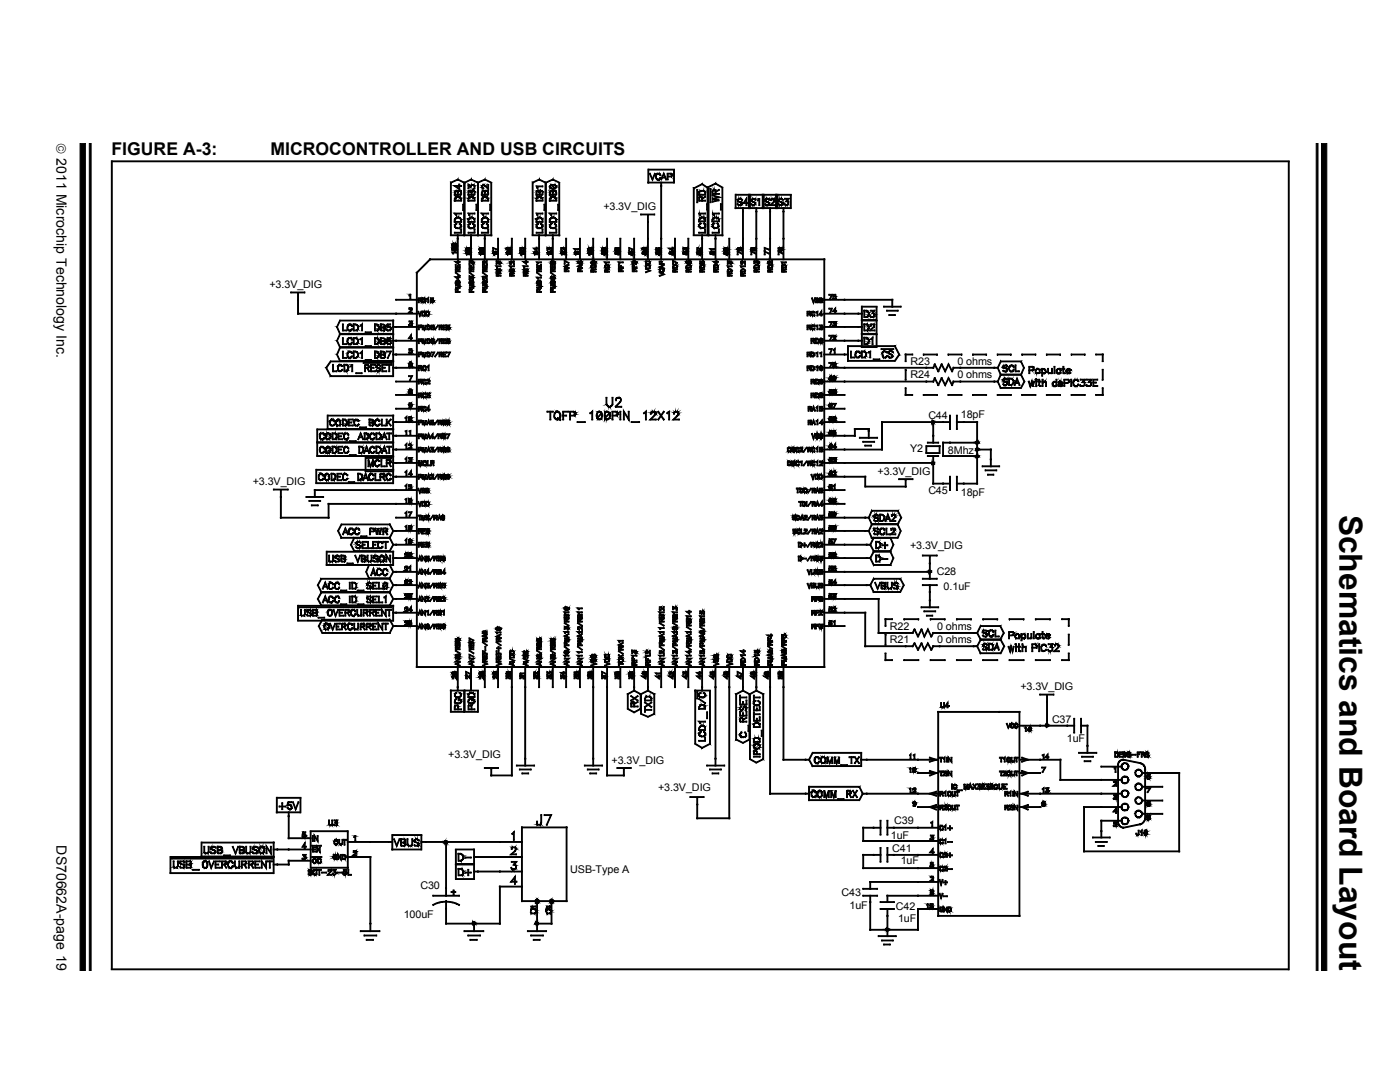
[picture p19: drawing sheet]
<svg xmlns="http://www.w3.org/2000/svg" width="279mm" height="216mm" viewBox="0 0 279 216" stroke-linecap="round" stroke-linejoin="round" font-family="sans-serif">
<defs><g id="words">
<text font-size="6.3" x="267.3" y="102.7" transform="rotate(90 267.3 102.7)">Schematics and Board Layout</text>
<g font-size="3.5">
<text x="22.2" y="30.9">FIGURE A-3:</text>
<text x="54" y="30.9">MICROCONTROLLER AND USB CIRCUITS</text>
</g>
<g font-size="2.8">
<text x="11.3" y="28.6" transform="rotate(90 11.3 28.6)">© 2011 Microchip Technology Inc.</text>
<text x="11.3" y="168.7" transform="rotate(90 11.3 168.7)">DS70662A-page 19</text>
</g>
<g font-size="2.1">
<text x="120.4" y="41.8">+3.3V_DIG</text>
<text x="53.8" y="57.4">+3.3V_DIG</text>
<text x="181.7" y="72.8">R23</text>
<text x="181.7" y="75.5">R24</text>
<text x="191.1" y="72.8">0 ohms</text>
<text x="191.1" y="75.5">0 ohms</text>
<text x="185.3" y="83.6">C44</text>
<text x="191.7" y="83.4">18pF</text>
<text x="175.1" y="94.7">+3.3V_DIG</text>
<text x="181.6" y="90.2">Y2</text>
<text x="189.2" y="90.6">8Mhz</text>
<text x="50.4" y="96.7">+3.3V_DIG</text>
<text x="185.3" y="98.6">C45</text>
<text x="191.7" y="99">18pF</text>
<text x="181.6" y="109.6">+3.3V_DIG</text>
<text x="186.9" y="114.8">C28</text>
<text x="188.3" y="117.8">0.1uF</text>
<text x="177.6" y="125.7">R22</text>
<text x="187" y="125.7">0 ohms</text>
<text x="177.6" y="128.4">R21</text>
<text x="187" y="128.4">0 ohms</text>
<text x="203.6" y="137.6">+3.3V_DIG</text>
<text x="210" y="144.2">C37</text>
<text x="212.9" y="148">1uF</text>
<text x="89.4" y="151.3">+3.3V_DIG</text>
<text x="122" y="152.4">+3.3V_DIG</text>
<text x="131.3" y="157.9">+3.3V_DIG</text>
<text x="177.8" y="167.4">1uF</text>
<text x="178.5" y="164.5">C39</text>
<text x="178.1" y="170">C41</text>
<text x="179.7" y="172.4">1uF</text>
<text x="83.9" y="177.3">C30</text>
<text x="113.8" y="174.2">USB-Type A</text>
<text x="168" y="178.7">C43</text>
<text x="80.6" y="183.2">100uF</text>
<text x="169.5" y="181.3">1uF</text>
<text x="178.8" y="181.5">C42</text>
<text x="179.2" y="183.9">1uF</text>
</g>
</g></defs>
<path d="M262.7 28.6h.3v165.1h-.3zM263.7 28.6h1.1v165.1h-1.1z" fill="#000" stroke="#000" stroke-width=".2"/>
<path d="M13.1 28.6h5.9v165.1h-5.9z" fill="#fff"/>
<g fill="#000" stroke="#000" stroke-width=".2">
<path d="M22.3 32.1h235v.2h-235zM90.7 38.8l.1 .1zM90.9 38h.4l.1 .4h-.1l.1-.4h.5l.2 .9h-1.3v-.1h1.2l-.1 .1v-.8v.1h-.5l.1-.1-.1 .3h-.1v-.2l-.3-.1-.2 .8h-.1v-.5zM90.8 37l.9 .6v.3l-1-.7zM90.7 38.9h.1zM91.3 38.9h.1zM91.3 38.3l.1 .1zM91.3 38.4h.1v.5h-.1zM91.6 36.7l.1 .1zM91.6 36.8h.1v.9h-.1zM92 37l.1 .2zM90.5 37h1.5v.2h-1.3z"/>
<path d="M93.4 37.6l.2 .1zM93.4 36.7l.6 .6h-.2l.1-.3h.1l.1 .1-.2-.1 .2-.2h.4l.3 .3v.6l-.2-.1v-.5h.2l-.2 .1-.2-.2 .2-.2-.1 .2h-.4v-.2v.3l-.1 .1-.1-.2 .1 .1v.4l-.6-.5 .2-.2v.8h-.2zM93.4 38.8l.1 .1zM93.5 38.1l.4-.1 .3 .4h-.2l.1-.4h.5l.2 .2v.7h-1.3v-.1h1.2l-.1 .1v-.7l.1 .1-.5-.1 .1-.1-.1 .3h-.2l-.3-.3-.1 .8h-.2zM93.4 38.9h.2zM94 38.9h.2zM94 38.3l.2 .1zM94 38.4h.2v.5h-.2zM94.4 37.7l.1 .1zM94.4 37.6l.3-.1v.2l-.2 .1zM96.1 38.8l.1 .1zM96.2 38.1l.2-.1h.3l.1 .4h-.1l.2-.4h.4l.2 .3v.6h-1.3v-.1h1.2l-.1 .1v-.8v.1h-.4v-.1l-.1 .3-.4-.3-.2 .3v.5h-.1z"/>
<path d="M96.1 38.9h.1zM96.4 37.6l.1 .1zM96.4 36.8l.3 .2-.1 .1 .1-.1 .2 .1 .6 .5v.3l-.7-.7 .1-.2-.1 .2-.2-.1-.1-.1 .1-.1-.1 .1v-.2v.1l-.3 .4-.1-.2 .1 .3h-.1l.1-.1 .2 .2-.1 .2 .2-.2v.2l-.3-.2 .1-.1-.1 .1-.1-.1v-.3l.2-.1 .2 .1-.2-.1zM96.4 37.5l.1 .1zM96.7 38.9h.1zM96.7 38.3l.1 .1zM96.7 38.4h.1v.5h-.1zM97.3 36.8l.2 .1zM97.3 36.9h.2v.8h-.2zM107 38.8l.1 .1zM107.2 38l.5 .1 .1 .3h-.2l.2-.4h.4l.2 .2v.7h-1.3v-.1h1.2l-.1 .1v-.7l.1 .1-.5-.1v-.1v.3h-.2l-.1-.2-.2-.1-.1 .8h-.2v-.7zM107.1 37.1h1.2v.2h-1.2z"/>
<path d="M107 37.1l.3 .3h-.2zM107 38.9h.2zM107.3 37.4v.2zM107.1 37.4h.2l-.1 .1zM107.6 38.9h.2zM107.6 38.3l.2 .1zM107.6 38.4h.2v.5h-.2zM108.3 37.1l.1 .2zM109.6 38.8l.1 .1zM109.9 38h.4l.1 .4h-.1l.1-.4h.5l.2 .4v.5h-1.4v-.1h1.3l-.1 .1-.1-.8 .1 .1h-.5l.1-.1-.1 .3h-.2v-.2l-.2-.1-.2 .3v.5h-.2v-.5zM109.6 38.9h.2zM109.6 37.3h.2z"/>
<path d="M109.7 37.1l.1-.1 .1 .2-.1-.1 .2-.3h.7l.3 .3-.2 .1 .2-.2 .1 .1a.67 .67 0 0 1-.4 .7 .67 .67 0 0 1-.8-.1l-.2-.4h.1l.1 .1-.1 .2 .1-.2 .2 .1-.1 .2 .1-.2 .3 .1-.1 .2 .1-.2 .1 .2-.1-.2 .3-.1 .1 .2-.1-.2 .2-.1 .1 .1-.2-.1 .2-.1h.1h-.2l.2-.2-.1 .2-.2-.1-.1-.2v-.2v.2h-.7v-.1l.1 .1-.2 .2-.1 .1zM109.6 37.3l.2 .1zM109.6 37.2l.2 .1zM109.9 36.9l.2-.1zM110 37l.1-.2 .7 .7-.1 .2zM110.2 38.9h.2zM110.2 38.3l.2 .1zM110.2 38.4h.2v.5h-.2zM110.8 37.5l-.1 .2zM129.3 36.4l.2 .1zM129.3 33.8h.2v2.6h-.2zM129.4 33.8h5.2v.1h-5.2z"/>
<path d="M129.3 36.3l.1 .2zM129.6 34.6h.2zM129.6 34.7l.2-.1 .5 1.2-.1 .2zM130.6 34.6l.2 .1-.5 1.2-.2-.1zM130.6 34.6l.2 .1zM131.7 34.9l.1 .1zM130.9 34.7l.7-.1 .2 .2v.1h-.1v-.1h-.6l-.1 .5 .2 .4 .3 .1 .3-.3a.49 .49 0 0 1-.7 .4 .77 .77 0 0 1-.2-1zM131.7 35.5h.1zM131.7 35.4l.1 .1zM131.9 37.1l.1 .1zM131.9 36.3l.1 .1zM131.9 36.4h.1v.7h-.1z"/>
<path d="M131.9 37l.1 .1zM131.9 37.1h.1v10.5h-.1zM131.9 35.8l.1 .1zM132.1 35.3l.1 .2zM132.2 35.3h.6v.2h-.6zM132.4 34.6l.1 .1-.5 1.2-.1-.1zM132.8 35.3v.2zM132.9 35.9h.2zM132.5 34.5l.5 1.3-.1 .1-.5-1.2zM133.2 34.6h.7v.1h-.7zM133.2 35.1v.2zM133.2 35.1h.7l.1 .2-.1-.1 .3-.1h-.2v-.3h.2l-.1 .1-.2-.2 .1 .1-.1-.2 .2 .1-.1 .1 .1-.1 .1 .1v.3l-.2 .2h-.8z"/>
<path d="M133.2 35.8l.1 .1zM133.2 34.6h.1v1.2h-.1zM134.4 33.8h.2v2.7h-.2zM129.4 36.3h5.1v.2h-5.1zM139.1 37.8l.1 .1zM139.1 37.9h.1v2.5h-.1zM139.4 39.3h.2v.2h-.2zM139.5 40h1.2v.1h-1.2zM139.4 38.8l.1 .1zM139.5 38.8h1.3v.1h-1.3zM139.4 38.9h.2zM139.4 38.5h.2v.4h-.2z"/>
<path d="M140 39.6l.2 .2zM140.1 39.6l.6-.4 .1 .1-.6 .5zM139.4 38.2l.3-.1 .1 .2-.1-.2 .1-.1h.6l.4 .2v.7h-.2v-.6l.2-.1-.1 .2-.2-.2 .2-.1-.1 .2-.2-.1v-.2v.2h-.6v-.2l.1 .1-.1 .2h-.4h.2v.2h-.2zM140.7 39.2l.1 .1zM141.7 37.6l.2 .1zM142.1 38.2h.2v.6h-.2zM142.2 39.6l1.2-.3 .4 .1-1.6 .4zM142.1 38.9l.1 .2zM142.2 38.6h1.3v.2h-1.3zM142.7 38.7l.2 .1zM142.2 37.9l.4-.1 .3 .2v.7h-.2v-.7l.1-.1-.1 .2-.2-.3v.2l-.2 .1-.1-.1h.2l-.1 .2h-.2zM142.7 38.3l.1 .1z"/>
<path d="M142.7 38.2l.7-.4 .1 .2-.7 .4zM143.4 37.8l.2 .1zM142.2 38.9l1.3 .4-.1 .2-1.2-.4zM143.5 38.6l.1 .2zM146.8 38.8h3v.1h-3zM148.1 39.8v.2zM147.2 39.7l.2 .1-.3 .1h.2l-.1 .1 .1-.1v.3v-.1l.6 .2v.2v-.1l.3 .1v.3l-.3 .1-.1-.1 .2 .1-.2 .1-.6-.1 .1-.1 .3 .1-.1 .1v-.1h.3v.1v-.2l.3-.1v.1l-.1-.3h.2h-.3l.1-.1-.2 .1-.1-.1 .2-.1-.1 .1-.3-.1 .1-.1-.1 .1-.3-.1-.1-.2 .1-.3 .3-.1h.3l.2 .1-.2 .1 .1-.1 .2 .1v.1l-.3-.1v-.2v.2h-.3v-.2l.1 .2h-.3zM148.9 39.6l.2 .1-.6 .9h-.2zM149.5 38.8h3v.1h-3zM150.8 39.8l-.1 .2zM149.9 39.8l.3-.2 .6 .2-.1 .1-.1-.1 .1-.1-.1 .1h-.2l.1-.2v.2h-.3v-.2l.1 .2h-.2l-.1-.1 .1 .1-.2 .1h.1l-.1 .1 .1-.1 .2 .2-.2 .1 .1-.1v.2l.1-.1 .4 .1v.2l-.1-.1 .1-.1-.1 .1-.4-.1zM151.1 39.9l.2 .1z"/>
<path d="M151.2 39.9l.2-.1 .1 .1-.2 .1zM151.5 39.6l.1 .1h-.2h.2l-.1 .2-.1-.1zM152.2 38.8h3.1v.1h-3.1zM153.4 39.9h.2zM152.8 39.7l.1 .1-.1 .1-.2-.1 .4-.2 .6 .2-.2 .1 .1-.2-.1 .1h-.2v-.2v.2h-.2v-.2l.1 .2h-.2zM153.8 39.9l.2 .1zM153.8 39.8l.3-.2 .5 .1-.2 .2 .1-.1 .2 .3-.2 .1-.1-.1 .2 .1-.1 .2-.2-.1 .1-.2 .1-.1 .1 .1-.1-.1h.2l-.3-.1v-.1h.2l-.3-.1 .2-.1-.1 .2h-.3v-.2v.2l-.2-.1 .2 .1-.2 .1-.1-.1 .2 .2h-.2h.2h-.2l.1-.3zM154.9 38.8h3v.1h-3zM156.3 39.8v.2zM155.4 39.7l.1 .1-.2 .1h.2l-.2 .1 .2-.1-.1 .3 .1-.1 .5 .2 .1 .2v-.1h.1l.1 .1v.3l-.2 .1-.1-.1 .1 .1-.1 .1-.6-.1 .1-.1 .2 .1-.1 .1 .1-.1h.3v.1v-.2l.2-.1 .1 .1-.1-.3h.1h-.2l.1-.1-.2 .1-.1-.1 .1-.1-.1 .1-.5-.2-.1-.2 .4-.4h.3l.1 .1-.1 .1 .1-.1 .2 .1-.1 .1-.2-.1v-.2v.2h-.3l-.1-.2 .1 .2h-.2zM156.6 39.6l.1 .2zM156.7 39.6h.8l-.6 .6v-.1h.3v.2l-.1-.1 .1-.1-.1 .1h-.3l.5-.6 .1 .1-.7 .1z"/>
<path d="M58 58.3l.1 .1zM59.4 59.7l.2 .1zM59.4 59.8h.2v2.8h-.2zM59.4 58.5h.2zM59.4 59.8l.2 .1zM59.4 58.5h.2v1.3h-.2zM60.8 58.3l.1 .1zM58.1 58.3h2.7v.1h-2.7zM79 59.7l.1 .2zM81.6 58.9l.1 .1zM81.7 58.9l.2 .1h-.2zM81.8 58.7h.2h-.2l.2 .1-.1 .2-.2-.1z"/>
<path d="M81.8 59.6l.2 .1zM81.8 58.7h.2v.9h-.2zM83.2 59.7l.1 .2zM79.1 59.7h4.1v.2h-4.1zM83.1 54.4l.1 .1zM83.1 54.3l.2 .1zM83.5 59.4h.6v.2h-.6zM83.6 59.8h.4v.2l-.1-.1 .1-.1 .1 .1-.1-.1 .2-.1-.2 .3h-.4zM83.8 59.9h.1zM83.8 60l.1-.1 .3 .4-.1 .1zM84 59.5h.2v.2h-.2zM84 59.4h.2v.2h-.2z"/>
<path d="M84.1 59.5h.1v.2h-.1zM84.7 59.9l.1 .2zM85 59.6v.2zM84.4 59.5l.1 .1h-.2h.2v.6l-.2 .1 .1-.1 .1 .2v-.2h.3v.2l-.1-.1 .2-.3 .1 .1-.2 .3h-.4l-.1-.1v-.7l.1-.2h.4l.1 .2-.1 .1 .1-.1h.1l-.1 .2-.2-.2 .1-.2v.2zM85.2 59.5v.2zM85.2 59.5l.2 .2h-.2zM85.3 59.6l.2-.3-.1 .4zM85.7 51.7l.1 .1zM85.8 51.7l.2 .1zM85.8 51.7l.1 .1-2.7 2.7-.1-.1zM86.4 59.4l.1 .2zM86 59.4h.4v.2l-.4-.1 .1 .1-.2 .3v-.2h.5l.1 .2-.1 .1 .1-.1 .1 .1-.1 .3-.1-.1 .1 .1-.1 .1-.5-.1 .1-.1 .1 .1-.1-.1 .1 .1-.1 .1v-.2h.3v.2v-.1l.2-.3 .1 .2-.2-.2h.2h-.2l-.1-.1 .1-.1-.1 .1h-.5z"/>
<path d="M89.9 46.9h2.7v.1h-2.7zM89.9 36.4l1.5-.7 1.3 .7-.1 .1-1.3-.6 .1-.1v.1l-1.4 .6v-.1h.1v10.5h-.2zM90.3 50.3h.8v.2h-.8zM90.1 50.3l.3 .2-.1 .1zM90.2 49.6l.2 .1zM90.2 49.4l.8-.1 .1 .1v.4l-.5 .3-.4-.3v-.1h.2l-.2 .2 .1-.2 .4 .2v.2l.1-.2v.2l-.1-.2 .2-.1 .1 .2-.1-.2h.2h-.1v-.3l.1-.1-.1 .2v-.3v.2h-.5l-.1-.2 .1 .2h-.3l.2 .1h-.2zM90.2 49.7l.2 .1zM90.2 48.8l.2 .1zM90.2 48.7l.8-.2 .1 .2v.3a.53 .53 0 0 1-.8 .1l-.1-.2h.2l-.2 .2 .1-.2 .2 .1-.1 .2 .1-.2 .2 .1v.2v-.2l.1 .2-.1-.2 .2-.1 .1 .2-.1-.2h.2h-.1v-.3l.1-.1-.1 .2v-.3v.2h-.5l-.1-.1 .1 .1h-.3l.2 .1h-.2zM90.2 48.9l.2 .1zM90.5 50.5l.1 .2zM90.4 50.5l.1 .2h-.2z"/>
<path d="M90.3 49.4l.2-.1zM90.4 49.5l.1-.2 .5 .5-.1 .2zM90.3 48.6h.2zM90.4 48.7l.1-.1 .5 .4-.1 .2zM90.7 46.4l.1 .1zM90.8 46.4h1.3v.1h-1.3zM90.7 44.2l.1 .2zM90.8 44.2h1.3v.2h-1.3zM90.8 42.5h1.2v.2h-1.2zM90.7 40l.1 .1zM90.8 40h1.3v.1h-1.3zM90.7 44.3l.1 .1z"/>
<path d="M90.7 43.9h.1v.4h-.1zM90.7 39.7h.1v.3h-.1zM90.9 57.7h.2v.1h-.2zM90.9 57.7h.1v.6h-.1zM90.9 53.7h.1v.5h-.1zM90.9 52.8h.1v.6h-.1zM91 54.3l-.1 .2zM91 58.2h.7v.1h-.7zM91 57.4h.7v.1h-.7zM90.9 56.4l.1 .2zM91 56l.4-.1 .3 .1 .1 .5-.8 .1v-.2h.7v.1v-.3l-.3-.2-.4 .2v.3h-.1zM91 54h.7v.2h-.7z"/>
<path d="M91 53.3h.8v.1h-.8zM91 57.6h.2v.1h-.2zM91 57.7h.1v.1h-.1zM91.1 42.8v.2zM90.6 42.5h.2l.3 .3-.1 .2zM91 49.8v.2zM91 49v.2zM91 55.2l.5 .4v.3l-.6-.5zM91 52.2l.5 .4v.2l-.6-.5zM90.9 56.5h.1zM90.9 56.5l.1 .1zM90.9 52.7l.1 .1z"/>
<path d="M91.1 44.6v.2zM90.9 44.6h.2l-.3 .4 .2 .4 .3 .1 .6-.2-.2-.7 .3 .3a.54 .54 0 0 1-.3 .7l-.8-.1-.2-.3zM91.1 50.3v.2zM91.2 57.7h.2v.1h-.2zM91.2 57.6h.1v.1h-.1zM91.2 53.6h.1v.1h-.1zM90.9 53.7l.3-.1v.1h-.1l-.1-.1 .1 .1zM91.3 47.6l.1 .1zM91.3 46.9h.1zM91.3 46.9h.1v.7h-.1zM91.3 51.8h.1zM91.3 47.5l.1 .1z"/>
<path d="M91.3 47.6h.1v4.2h-.1zM91.3 58.3h.1zM91.3 57.7h.1v.6h-.1zM91.3 54.1l.1 .1zM91.2 53.7l.2 .1v.3h-.1v-.3l.1-.1-.1 .2zM91.3 53.3l.1 .1zM91.3 53h.1zM91.3 53h.1v.3h-.1zM91.3 53.8l.1 .1zM91.3 53.7l.4-.1 .1 .1-.4 .2zM91.4 55l.1 .1zM91.4 55.1h.1v.6h-.1z"/>
<path d="M91.4 52h.1zM91.4 52h.1v.6h-.1zM91.7 52.7l.1 .1zM91.7 52.8h.1v.5h-.1zM91.8 54.9v.2zM91 54.4l.8 .5-.1 .2-.8-.6zM91.7 53.6l.1 .1zM91.7 44.6v.2zM91.7 58.2l.1 .1zM91.7 56.8l.1 .2zM91 56.8h.7v.2h-.7v-.2l1 .4h-.3l-.8-.2zM91.7 57.4l.1 .1z"/>
<path d="M91.7 55.2l.1 .2zM90.7 55.2h1v.2h-.7zM91.7 54l.1 .2zM91.7 52.2l.1 .1zM90.7 52.2h1v.1h-.7zM90.9 57.4l.8-.3 .1 .1-.8 .3zM91.9 45.7l.2 .1zM91.9 45.8h.2v.6h-.2zM90.9 43.5l.1 .1-.2 .1h.1l-.1 .2h-.1l.1-.3 .4-.3 .6 .1 .3 .5v.4h-.2v-.4h.2h-.1l-.1-.2 .1-.1-.1 .2-.1-.2 .1-.1-.1 .1h-.1l.1-.2-.1 .2-.2-.1v-.2v.2h-.3v-.2l.1 .2-.2 .1-.1-.2 .1 .2h-.1zM90.9 39.3h.2v.2l-.1-.2 .2-.1 .6 .1-.1 .2v-.2h.2l.1 .2-.1 .1 .1-.1 .1 .1v.4h-.2v-.3l.2-.1-.1 .1-.1-.1-.1-.3v.2l-.3-.2v-.1v.1h-.3v-.1l.1 .1-.2 .2-.2-.2 .1 .1-.2 .3-.1-.1 .1-.1 .1 .1-.1-.1zM92 42.5l.1 .2zM92.4 41.9l.1 .1z"/>
<path d="M92.4 40.7l.1 .1zM92.4 40.8h.1v1.1h-.1zM92.6 46.9l.1 .1zM92.6 46.9h2.8v.1h-2.8zM92.6 36.4l1.4-.7 1.5 .7-.1 .1-1.4-.6v-.1v.1l-1.2 .6-.1-.1h.1v10.5h-.2zM92.5 46.9l.2 .1zM92.5 36.4h.2v10.5h-.2zM93.1 50.2l.1 .2zM93.2 50.2h.3v.2h-.3zM93.1 49.4l.1 .2zM93.2 49.4h.3v.2h-.3zM93.3 49.9h.2v.2h-.2z"/>
<path d="M93 49.4h.6l.2 .2-.2 .1 .2-.2 .1 .3-.3 .1 .1-.2 .2 .1-.2-.1h.2l-.2 .1-.1-.2 .1-.2-.1 .2h-.5v-.2v.3l-.1-.1h.1v.3h-.2l.3 .1-.2 .1 .1-.2h.3v.2h-.3l-.2-.2zM93.4 46.4l.1 .1zM93.5 46.4h1.3v.1h-1.3zM93.4 44.2l.1 .2zM93.5 44.2h1.3v.2h-1.3zM93.5 42.5h1.2v.2h-1.2zM93.4 40l.1 .1zM93.5 40h1.3v.1h-1.3zM93.1 50.2h.6l.2 .4-.4 .1 .2-.2 .2 .1-.2-.1h.2h-.2l-.1-.1 .1-.2-.1 .2h-.5v-.2v.2l-.1-.1 .1 .3h-.2h.3l-.2 .1 .2-.1 .1 .1-.1 .1 .2-.2 .1 .2-.2-.1 .1-.3 .2 .1-.3-.2h.2l-.2 .1 .2-.1 .1 .2-.3 .1h.2v.1l-.3 .2-.3-.3zM93.3 49.5h.2l-.2 .2 .2-.1 .1 .1-.1 .3-.2-.1 .1-.2 .2 .1-.2-.1h.2l-.2 .1zM93.3 42.5l.4 .3h-.1zM93.4 44.3l.2 .1z"/>
<path d="M93.4 43.9h.2v.4h-.2zM93.4 40l.2 .1zM93.4 39.7h.2v.3h-.2zM93.6 57.7h.2v.6h-.2zM93.6 55.7l.2 .1zM93.6 55l.5 .4v.3l-.4-.4 .1-.2v.6h-.2zM93.6 53.6h.4v.1h-.4zM93.6 53.6h.2v.6h-.2zM93.6 52.8h.2v.6h-.2zM93.6 52.5l.2 .1zM93.6 52l.5 .3h-.2v-.2l.3-.1 .3 .1-.2 .2 .2-.1 .1 .3h-.3l.1-.1 .2 .1-.2-.2h.2h-.3v-.1h.2l-.4-.1 .1-.1-.2 .2v-.1l.1 .1v.3l-.4-.3v-.1l.1 .4h-.2zM93.6 43l.2-.1z"/>
<path d="M93.6 42.8l.2 .1-.2 .1zM93.7 54.3v.2zM93.7 58.2h.8v.1h-.8zM93.7 57.4h.8v.1h-.8zM93.6 56.4l.1 .2zM93.6 56.1l.3-.2h.5l.2 .3v.3l-.9 .1v-.2h.8l-.1 .1v-.3l-.3-.2-.3 .1v.4h-.2zM93.7 54h.8v.2h-.8zM93.7 53.3h.9v.1h-.9zM93.6 50.7h.2zM93.6 50.6l.2 .1zM93.6 50l.2 .1zM93.6 49.9l.2 .1z"/>
<path d="M93.6 56.5h.2zM93.6 56.5l.2 .1zM93.8 44.6l.1 .2zM93.6 44.6h.2v.2l-.2 .1v.5l.4 .1 .6-.2v-.4l-.2-.1v-.2a.53 .53 0 0 1 .4 .6 .53 .53 0 0 1-.6 .4h-.6l-.2-.3v-.4zM93.9 47.6l.2 .1zM93.9 46.9h.2zM93.9 46.9h.2v.7h-.2zM93.9 51.8h.2zM93.9 47.5l.2 .1zM93.9 47.6h.2v4.2h-.2zM93.9 55.1h.2v.4h-.2zM93.9 54.1l.2 .1z"/>
<path d="M93.9 53.6h.2v.5h-.2zM93.9 53.3l.2 .1zM93.9 53h.2zM93.9 53h.2v.3h-.2zM93.9 53.7l.1 .2zM94 53.7l.5-.1v.1l-.5 .2zM94 55.1h.5v.2h-.5zM94 58.3h.2zM93.6 57.7l.2-.1 .3 .1 .1 .6h-.2v-.5h.2l-.2 .1-.1-.1 .2-.1-.1 .1-.1-.2v.1l-.1-.1 .1 .1zM94.2 55.6l.1 .2zM94.2 52.6l.1 .1zM94.3 52.5h.2v.2h-.2z"/>
<path d="M94.4 44.6v.2zM94.3 44.6l.1 .2zM94.3 55.6l.1 .2zM94.4 52.7l.2 .1zM94.4 52.8h.2v.5h-.2zM94.3 52.6l.1 .1zM94.6 54.9l-.1 .2zM93.8 54.4l.8 .5-.2 .2-.7-.6zM94.5 53.6l.1 .1zM94.5 58.2l.1 .1zM94.5 56.8l.1 .2zM93.7 56.8h.8v.2h-.8v-.2l1.1 .4h-.3l-.8-.2z"/>
<path d="M94.5 57.4l.1 .1zM94.3 55.2h.2l-.2 .2 .2-.2 .1 .2-.1 .4-.2-.1 .1-.2h.2l-.2-.1h.2l-.2 .1zM94.5 54l.1 .2zM93.7 57.4l.8-.3v.1l-.8 .3zM94.6 45.7l.2 .1zM94.6 45.8h.2v.6h-.2zM93.4 43.7l.4-.3 .1 .2-.2-.1 .2-.2h.3l.4 .2-.2 .1 .1-.1 .3 .1v.7h-.2v-.6l.1-.1v.2l-.3-.1-.1-.1 .1-.2v.2l-.3-.1 .1-.2v.2l-.4-.2 .2 .2-.3 .2-.1-.2 .1 .1-.3 .1h.2v.2h-.2zM93.6 39.3h.2v.2l.1-.3 .5 .1v.2l.1-.2 .3 .2v.5h-.2v-.4l.2-.1-.1 .1-.3-.2 .1-.1v.2h-.1l-.3-.2 .1-.1v.1l-.4-.1 .2 .1-.1 .1-.3 .1v-.2l.1 .1-.1 .2h-.2l.2 .1h-.2zM94.7 42.5l.1 .2zM95 41.9l.2 .1zM95 40.7l.2 .1zM95 40.8h.2v1.1h-.2z"/>
<path d="M95.3 46.9h2.7v.1h-2.7zM95.3 36.4l1.5-.7 1.3 .7-.1 .1-1.3-.6 .1-.1v.1l-1.4 .6v-.1h.1v10.5h-.2zM95.4 46.9l.1 .1zM95.3 46.9l.2 .1zM95.3 36.4h.2v10.5h-.2zM95.7 50.2h.2v.2h-.2zM95.7 49.9h.2v.2h-.2zM95.5 49.8l.2-.1zM95.7 49.7l.2 .2-.2 .1-.1-.2zM95.6 49.8l.2 .1zM95.6 49.6h.2v.2h-.2zM95.8 50.2h.6l.1 .2h-.2l.1-.2v.2h-.6z"/>
<path d="M96.1 49.4l.1 .2-.1 .1-.1-.1 .2 .1-.2 .1-.1-.1 .2 .2-.3 .2v-.2l.1 .2-.1-.2h.3h-.2v-.2h.3h-.2zM95.9 49.4h.2v.2h-.2zM95.9 50.2l.1 .2zM95.5 50.5l.2-.2 .2 .1-.2 .1-.1-.1 .3 .1v.2h-.2h.3l-.1 .2 .1-.3 .1 .1-.1-.1 .1-.1 .1 .1-.1-.2h.1h-.2l.1-.2-.1 .2v-.2l.2 .1v.3l-.2 .3-.3-.2 .1-.2-.1 .1zM95.6 49.6l.4-.2v.2l-.3-.2 .1 .2-.1 .1zM96.1 46.4l.1 .1zM96.2 46.4h1.3v.1h-1.3zM96.1 44.2l.1 .2zM96.2 44.2h1.3v.2h-1.3zM96.2 42.5h1.2v.2h-1.2zM96.1 40l.1 .1zM96.2 40h1.3v.1h-1.3z"/>
<path d="M96.2 49.4h.3v.2h-.3zM96.1 44.3l.1 .1zM96.1 43.9h.1v.4h-.1zM96.1 39.7h.1v.3h-.1zM96.3 57.8h.2v.5h-.2zM96.3 53.8h.2v.4h-.2zM96.3 52.8h.2v.6h-.2zM96.3 52.2h.2v.3h-.2zM95.9 42.5l.5 .2-.1 .2zM96.4 54.3l-.1 .2zM96.4 50.4h.1v.4h-.1zM96.3 50.6l.1 .2z"/>
<path d="M96.4 49.5h.1v.6h-.1zM96.4 58.2h.7v.1h-.7zM96.4 57.4h.7v.1h-.7zM96.3 56.4l.1 .2zM96.4 56l.4-.1 .2 .1 .2 .1v.4l-.8 .1v-.2h.7l-.1 .1v-.4l-.2-.1-.3 .2v.3h-.2zM96.4 53.6h.3v.1h-.3zM96.4 54h.7v.2h-.7zM96.4 53.3h.8v.1h-.8zM96.4 52.2h.1v.1h-.1zM96.4 52.1h.1v.2h-.1zM96.4 43l.2-.1zM96.4 42.7l.1 .2-.1 .1z"/>
<path d="M96.4 50.6l.1 .2zM95.9 49.6h.2l.1 .1v.3h-.1l.4-.1v.2h-.4l-.1-.3 .2-.1-.2 .1zM96.3 56.5h.2zM96.3 56.5l.2 .1zM96.3 52.7l.2 .1zM96.5 52.1l.4 .1 .3 .4v.3l-.4-.6 .1-.1-.1 .1-.2-.1 .1-.1v.1h-.2zM96.5 55.7l.1 .1zM96.4 44.6l.1 .1zM96.3 44.6l.2 .1-.3 .3 .3 .4 .5 .1 .3-.2-.2-.7 .3 .3a.54 .54 0 0 1-.3 .7l-.8-.1-.2-.3zM96.4 53.6h.1l-.1 .3-.1-.1 .1-.1 .1 .1zM96.3 55.4l.3-.3v.2l-.2 .2-.1-.2 .2 .2h-.2h.2v.2h-.1l.2-.1v.2h-.2zM96.6 55.1h.2v.2h-.2z"/>
<path d="M96.6 55.2h.2v.2h-.2zM96.5 55.6l.1 .1zM96.5 52.6h.1zM96.3 52.5l.1-.1 .2 .2h-.1h.1v.3zM96.7 47.6l.1 .1zM96.7 46.9h.1zM96.7 46.9h.1v.7h-.1zM96.7 51.8h.1zM96.7 47.5l.1 .1zM96.7 47.6h.1v4.2h-.1zM96.7 55.2h.2l.3 .5v.3l-.4-.6 .1-.1-.2 .1zM96.7 54.1l.1 .1z"/>
<path d="M96.7 53.6l.1 .1v.4h-.1v-.4h.1l-.1 .1zM96.7 53.3l.1 .1zM96.7 53h.1zM96.7 53h.1v.3h-.1zM96.7 53.8l.1 .1zM96.7 53.7l.4-.1 .1 .1-.4 .2zM96.8 58.3h.1zM96.4 57.7l.1 .1-.1 .1-.1-.1 .1-.1 .3-.1 .2 .2v.5h-.1v-.5h.1l-.1 .1-.2-.2 .1-.1v.1l-.2-.1 .1 .1zM97 55.1l.2 .1zM97 55.2h.2v.5h-.2zM97 52.7l.2 .1zM97 52.8h.2v.5h-.2z"/>
<path d="M97 52h.2zM97 52h.2v.6h-.2zM97.2 54.9v.2zM96.4 54.4l.8 .5-.1 .2-.8-.6zM97.1 53.6l.1 .1zM97.1 44.6v.2zM97 44.6l.1 .2zM97.1 58.2l.1 .1zM97.1 56.8l.1 .2zM96.4 56.8h.7v.2h-.7v-.2l1 .4h-.3l-.7-.2zM97.1 57.4l.1 .1zM97.1 54l.1 .2z"/>
<path d="M96.4 57.4v.1v-.1l.7-.3 .1 .1-.8 .3zM97.3 45.7l.2 .1zM97.3 45.8h.2v.6h-.2zM96.4 43.4l.1 .2-.2 .2-.1-.2 .2 .1-.2 .2h-.1l.3-.4a.79 .79 0 0 1 1.1 .2v.6h-.2v-.4h.2h-.1l-.1-.2 .1-.1-.1 .2-.1-.2 .1-.1-.1 .2-.1-.1 .1-.2-.1 .2-.2-.1 .1-.2v.2h-.3l-.1-.2 .1 .2-.2 .1zM96.3 39.3h.2v.2l-.1-.2a.55 .55 0 0 1 .8 0l-.1 .2v-.2h.2l.1 .2-.1 .1 .1-.1 .1 .1v.4h-.2v-.3l.2-.1-.1 .1-.1-.1v-.3v.2h-.2l-.2-.2 .1-.1v.1h-.3l-.1-.1 .1 .1-.3 .2-.1-.2 .2 .1-.1 .2-.3 .1 .1-.2 .1 .1-.1-.1zM97.4 42.5l.1 .2zM97.7 41.9l.2 .1zM97.7 40.7l.2 .1zM97.7 40.8h.2v1.1h-.2zM98 46.9l.1 .1zM98 36.4h.1v10.5h-.1zM98.3 50l.2 .1z"/>
<path d="M98.3 49.5h.2v.5h-.2zM98.6 50.2l.1 .2zM98.3 50.4l.2-.2h.6l.2 .2h-.2l.1-.2-.1 .2h-.6v-.2v.2l-.1-.1 .1 .3h-.2l.2-.1 .2 .2-.1 .1 .1-.1v.2v-.2l.2-.2 .1 .1-.2-.2h.2h-.2v-.2l-.1 .2v-.2l.3 .1v.3l-.1 .1-.2-.1 .2 .1-.3 .2-.3-.3zM99 54.4h.4v.2h-.4zM99 54.5h.2v.6h-.2zM99 52.6l.2 .1zM99 51.9l.5 .5v.3l-.5-.5 .2-.1v.5h-.2zM99 50.6l.1 .2zM99.1 54.9h.8v.2h-.8zM99.1 53h.8v.2h-.8zM99.1 50.4h.2v.4h-.2zM99.1 53.3l.2 .1z"/>
<path d="M99.1 53.2h.2v.1zM98.9 53l.4 .2-.2 .1zM99.3 49.7v.2zM98.3 49.4l1 .3-.1 .2-.8-.3zM99.1 50.6l.1 .2zM99.3 51.8h.2zM99.3 47.5l.2 .1zM99.3 47.6h.2v4.2h-.2zM99.3 55l.2 .1zM99.3 54.4h.2v.6h-.2zM99.3 53.6l.1 .2zM99.1 53.7l.2-.1v.2l-.1-.1 .1 .1h-.3h.2v.3l-.1 .1 .1-.1h.1l-.1 .2 .1-.2 .1 .2v.1v-.2h.2l.1 .2-.2-.1 .2-.2 .1 .2-.1 .1-.5-.1-.2-.2z"/>
<path d="M99.3 52.1h.2v.4h-.2zM99.3 54.7l.1 .1zM99.4 54.7l.5-.3v.2l-.5 .2zM99.4 52.1h.5v.1h-.5zM99.5 53.6h.3v.2h-.3zM99.5 53.9l.2 .1zM99.5 53.7h.2v.2h-.2zM99.7 54.1h.2v.2h-.2zM99.7 53.8l.3 .1-.1 .3-.2-.1 .2 .1h-.2v-.1l.3-.1h-.2l.2-.1-.2 .1zM99.7 53.6h.2v.2h-.2zM99.6 52.6l.1 .1zM99.7 52.6l.1 .1z"/>
<path d="M99.9 54.4l.1 .2zM99.7 52.2h.2l-.1 .1 .1-.1 .1 .1-.1 .4-.2-.1 .1-.2 .2 .1-.2-.2h.2l-.1 .1zM99.9 54.9l.1 .2zM99.9 53l.1 .2zM101.1 50.2h.2v.2h-.2zM101.2 50.2h.6l.2 .2h-.3l.1-.2v.2h-.6zM101.1 49.4l.2 .1zM101.1 49.4l.2 .1-.3 .1h.2l-.2 .2 .1-.2 .2 .2-.1 .2 .1-.2 .2 .1v.2v-.2h.2v.2l-.1-.1 .2-.3-.1 .1h.3h-.2l.1-.3-.1 .2v-.3v.2l-.3-.2 .1 .2-.3 .2 .1-.2 .2 .2-.1 .2-.1-.2 .1 .2-.1-.2 .1-.1-.1 .1-.2-.1 .3-.3 .5 .2v.2l-.2 .2-.1-.2 .1 .2-.1 .1h-.3l-.3-.3 .1-.1-.1 .1-.1-.1zM101.3 50.2l.1 .2zM100.9 50.5l.2-.2 .2 .1-.2 .1-.1-.1 .3 .1v.2h-.2h.3l-.1 .2 .2-.4 .1 .1-.1-.2h.2h-.3l.1-.2-.1 .2v-.2l.3 .1v.3l-.3 .3-.3-.2 .1-.2-.1 .1zM101.5 50l.1-.2 .1 .1-.1 .2zM101.7 54.7h.2v.4h-.2z"/>
<path d="M101.7 49.9v.2zM101.7 50.6l.1 .2zM101.8 54.9h.8v.2h-.8zM101.8 53h.8v.2h-.8zM101.8 50.4h.2v.4h-.2zM101.8 54.4h.3v.2h-.3zM101.8 53.6h.2v.2h-.2zM101.8 54.1h.2v.2h-.2zM101.8 50.6l.1 .2zM101.9 54.1l.2 .2v.1v-.2h.2v.2l-.1-.1 .2-.2 .1 .2-.1-.2h.2h-.1v-.3l.1-.1-.1 .2-.1-.3 .2 .2v.4l-.3 .2h-.3l-.1-.1 .1-.1-.1 .1zM101.9 52.6l.2 .1zM102 53.3v.2z"/>
<path d="M101.6 53l.4 .3-.1 .1zM101.8 54.5h.2l-.2 .3-.1-.1 .1-.2 .1 .2zM101.8 53.7h.2l-.2 .3-.1-.1h.2l-.2 .2 .1-.1 .2 .1-.2 .1-.1-.3 .1-.1 .1 .1zM102 53.6l.1 .2zM101.7 52.3l.1-.1 .1 .1-.1-.1 .2-.1v.1l-.2 .2-.1-.1 .2 .2h-.2l.2-.1 .1 .2-.2 .1 .2-.1v.1h-.2zM102 52.1h.2v.1h-.2zM102 52.2h.2v.1h-.2zM102.1 51.8h.1zM102.1 47.5l.1 .1zM102.1 47.6h.1v4.2h-.1zM102.1 55l.1 .1zM102.1 54.4l.1 .2v.4h-.1v-.4h.1l-.1 .1z"/>
<path d="M101.9 52.6h.2zM102.1 52.2h.2l.3 .4v.3l-.4-.6 .1-.1-.2 .1zM102 54.7l.2 .1zM102.1 54.7l.4-.3 .1 .2-.4 .2zM102.2 53.6h.2v.2h-.2zM102.2 53.9l.2 .1zM102.2 53.7h.2v.2h-.2zM102.5 52.1l.1 .1zM102.5 52.2h.1v.4h-.1zM102.5 54.4l.2 .1zM102.6 54.9v.2zM102.6 53v.2z"/>
<path d="M103.7 49.4l.2 .1zM103.7 49.5h.2l-.1 .5 .1-.2 .3 .2h-.2v-.4l.2-.2h.4l.1 .2v.3l-.4 .2 .3-.3 .1 .2-.2-.1v-.3h.2h-.2l.1-.2-.1 .2h-.3v-.2v.3l-.1-.2 .1 .1v.5l-.5-.1zM104 50.2l.1 .2zM103.7 50.3l.9-.1 .1 .2h-.2l.1-.2-.1 .2h-.6v-.2v.3l-.1-.2 .1 .3h-.2h.3l.1 .1-.1 .1 .1-.1v.2l.1-.3 .1 .1-.1-.1 .1-.1 .1 .1-.2-.2h.2h-.2l.1-.2-.2 .2v-.2l.3 .1v.3l-.4 .3-.1-.2 .1-.1-.1 .1-.2-.1zM104.4 54.6h.2v.5h-.2zM104.4 50.6l.1 .2zM104.5 54.9h.8v.2h-.8zM104.5 53h.8v.2h-.8zM104.5 50.4h.2v.4h-.2zM104.5 53.3l.2 .1zM104.5 53.2h.2v.1zM104.3 53l.4 .2-.1 .1z"/>
<path d="M104.4 50l.2 .1zM104.5 49.9l.1 .2zM104.6 52.2l.5 .4v.2l-.6-.5zM104.5 50.6l.1 .2zM104.7 53.6l.1 .2zM104.5 53.7l.2-.1v.2l-.1-.1 .1 .1h-.3h.2v.3l-.1 .1 .1-.1h.1l-.1 .2 .1-.2 .2 .2-.1 .1v-.2l.3 .2-.2-.1 .2-.2 .2 .2-.1-.2h.2h-.2v-.3l.2-.1-.2 .2v-.3l.2 .2v.4l-.3 .1v-.2v.3h-.3l-.4-.3zM104.7 51.8h.2zM104.7 47.5l.2 .1zM104.7 47.6h.2v4.2h-.2zM104.7 54.4h.2v.2h-.2zM104.4 54.6l.4-.2v.2l-.2-.2 .1 .2-.1 .1zM104.8 55l.2 .1z"/>
<path d="M104.7 54.6l.3 .1v.3h-.2v-.3h.2l-.1 .1zM104.8 54.7l.2 .1zM104.9 54.7l.4-.3v.2l-.3 .2zM104.9 53.6h.3v.2h-.3zM104.9 52h.2zM104.9 52h.2v.6h-.2zM104.9 53.9l.2 .1zM104.9 53.7h.2v.2h-.2zM105.3 54.4l.1 .1zM105.3 54.9l.1 .2zM105.3 53l.1 .2zM105.3 52.2l.1 .1z"/>
<path d="M104.3 52.2h1v.1h-.8zM106.2 46.9h2.7v.1h-2.7zM106.2 36.4l1.4-.7 1.3 .7-.1 .1-1.2-.6v-.1v.1l-1.3 .6v-.1h.1v10.5h-.2zM106.7 49.5l.4 .4 .1 .3-.6-.5zM106.7 50.2l.1 .2zM106.8 50.2h.3v.2h-.3zM107 49.3l.2 .1zM107 49.4h.2v.6h-.2zM106.6 50.2h.6l.3 .4-.4 .1 .2-.2 .1 .1-.1-.1h.2h-.2l-.2-.1 .2-.2-.1 .2h-.5v-.2v.2l-.2-.1 .2 .3h-.2h.2l-.1 .1 .1-.1 .1 .1-.1 .1 .2-.2 .1 .2-.1-.3 .1-.1 .1 .1-.2-.2h.2l-.2 .1 .1-.1 .2 .2-.3 .1h.2v.1l-.3 .2-.3-.3zM107 46.4l.1 .1zM107.1 46.4h1.3v.1h-1.3zM107 44.2l.1 .2z"/>
<path d="M107.1 44.2h1.3v.2h-1.3zM107.1 42.5h1.2v.2h-1.2zM107 40l.1 .1zM107.1 40h1.3v.1h-1.3zM107.1 57.8h.2v.5h-.2zM107.1 53.8h.2v.4h-.2zM107.1 52.8h.2v.6h-.2zM107 42.5l.3 .3h-.2zM107.2 54.3l-.1 .2zM107 44.3l.2 .1zM107 43.9h.2v.4h-.2zM107 40l.2 .1z"/>
<path d="M107 39.7h.2v.3h-.2zM107.2 58.2h.8v.1h-.8zM107.2 57.4h.8v.1h-.8zM107.1 56.4l.1 .2zM107.2 56l.7-.1 .2 .3v.3l-.9 .1v-.2h.8l-.1 .1v-.3l-.3-.2-.3 .2v.3h-.2zM107.2 55.3h.8v.2h-.8zM107.2 53.6h.3v.1h-.3zM107.2 54h.8v.2h-.8zM107.2 53.3h.9v.1h-.9zM107.2 52.3h.8v.1h-.8zM107.2 43l.2-.1zM107.1 42.8l.2 .1-.1 .1z"/>
<path d="M107 55.3l.3 .1-.1 .1zM107 52.3l.3 .1-.1 .1zM107.1 56.5h.2zM107.1 56.5l.2 .1zM107.1 52.7l.2 .1zM107.3 55.7l.2-.1zM107.2 55.3l.2 .3-.1 .1zM107.1 50.7h.2zM107.2 50.6l.1 .1zM107.4 52.5v.1zM107.2 52.5h.2l-.1 .1zM107.2 53.6h.2l-.1 .3-.2-.1 .1-.1 .1 .1z"/>
<path d="M107.4 44.6l.1 .2zM107.1 44.6h.3v.2h-.2v.6l.3 .1 .7-.2v-.4l-.2-.1v-.2a.53 .53 0 0 1 .4 .6 .53 .53 0 0 1-.6 .4l-.7-.1-.1-.2zM107.4 49.5l.1 .2zM106.4 49.5h1v.2h-.8zM107.5 47.6l.2 .1zM107.5 46.9h.2zM107.5 46.9h.2v.7h-.2zM107.5 51.8h.2zM107.5 47.5l.2 .1zM107.5 47.6h.2v4.2h-.2zM107.5 54.1l.2 .1zM107.5 53.6l.2 .1v.4h-.2v-.4h.1l-.1 .1z"/>
<path d="M107.5 53.3l.2 .1zM107.5 53h.2v.3h-.2zM107.5 53.8l.1 .1zM107.6 53.7l.4-.1v.1l-.4 .2zM107.6 58.3h.2zM107.2 57.7l.1 .1v.1l-.2-.1a.34 .34 0 0 1 .3-.2 .34 .34 0 0 1 .4 .2v.5h-.2v-.5h.1l-.1 .1v-.2l-.1 .1v-.2v.1l-.2-.1 .1 .1-.1 .1zM107.9 52.7l.2 .1zM107.9 52.8h.2v.5h-.2zM108 54.9v.2zM107.3 54.4l.7 .5-.1 .2-.8-.6zM107.9 53.6l.2 .1zM108 44.6v.2z"/>
<path d="M107.9 44.6l.1 .2zM108 58.2l.1 .1zM108 56.8l.1 .2zM107.2 56.8h.8v.2h-.8v-.2l1 .4h-.3l-.7-.2zM108 57.4l.1 .1zM108 55.3l.1 .2zM108 54l.1 .2zM108 52.3l.1 .1zM107.2 57.4l.7-.3 .1 .1-.8 .3zM108.2 45.7l.2 .1zM108.2 45.8h.2v.6h-.2zM107.1 43.5l.2 .1-.3 .1h.2v.2h-.2l.1-.4 .3-.1v.2l-.1-.1 .1-.2 .6 .1v.2l.1-.1 .3 .1v.7h-.2v-.6l.1-.1-.1 .2-.2-.1-.1-.1 .1-.2-.1 .2-.2-.1 .1-.2v.2l-.4-.2 .1 .2-.3 .2z"/>
<path d="M107.1 39.3h.3v.2v-.3l.6 .1-.1 .2 .2-.2 .3 .2v.5h-.2v-.4l.1-.1-.1 .1-.2-.2 .1-.1v.2h-.2l-.2-.2 .1-.1v.1l-.4-.1 .1 .1-.1 .1-.2 .1-.1-.2 .2 .1-.1 .2h-.2l.2 .1h-.2zM108.3 42.5l.1 .2zM108.6 41.9l.1 .1zM108.6 40.7l.1 .1zM108.9 46.9h2.7v.1h-2.7zM108.9 36.4l1.4-.7 1.4 .7-.1 .1-1.3-.6 .1-.1v.1l-1.4 .6-.1-.1h.1v10.5h-.1zM108.9 46.9v.1zM108.8 46.9l.1 .1zM108.8 36.4h.1v10.5h-.1zM109.2 49.9l.1 .1zM109.2 49.3l.4 .4h-.1l.1-.3h.4l.1 .2h-.2l.1-.2-.4 .2v-.2v.3l-.1-.2 .1 .1v.3l-.4-.3 .1-.2v.5h-.1zM109.3 50.2h.1v.2h-.1z"/>
<path d="M109.3 50.2h.7l.1 .2h-.2l.1-.2-.1 .2h-.6zM109.5 50.2v.2zM109.1 50.5l.2-.2 .1 .1-.1 .1-.1-.1 .2 .1v.2h-.1h.3l-.1 .2 .1-.3 .1 .1-.1-.1 .1-.1 .1 .1-.2-.2h.2h-.2l.1-.2-.2 .2v-.2l.3 .1v.3l-.3 .3-.2-.2 .1-.2-.1 .1zM109.6 46.4l.1 .1zM109.7 46.4h1.4v.1h-1.4zM109.6 44.2l.1 .2zM109.7 44.2h1.4v.2h-1.4zM109.7 42.5h1.3v.2h-1.3zM109.6 40l.1 .1zM109.7 40h1.4v.1h-1.4zM109.6 44.3l.2 .1zM109.6 43.9h.2v.4h-.2z"/>
<path d="M109.6 40l.2 .1zM109.6 39.7h.2v.3h-.2zM109.9 57.7h.1v.1h-.1zM109.9 57.7h.1v.6h-.1zM109.9 53.7h.1v.5h-.1zM109.9 52.8h.1v.6h-.1zM109.5 42.5l.5 .2-.1 .2zM109.9 54.3v.2zM109.9 50.4h.2v.4h-.2zM109.9 50.6v.2zM109.9 49.6h.2v.5h-.2zM109.9 49.9v.2z"/>
<path d="M109.9 57.6h.3v.1h-.3zM109.9 57.7h.2v.1h-.2zM109.9 58.2h.8v.1h-.8zM109.9 57.4h.8v.1h-.8zM109.9 56.4v.2zM109.9 56l.7-.1 .2 .3v.3l-.9 .1v-.2h.8l-.1 .1v-.3l-.3-.2-.3 .2v.3h-.1zM109.9 54h.8v.2h-.8zM109.9 53.3h.9v.1h-.9zM110 43l.1-.1zM109.9 42.7l.2 .2-.1 .1zM109.9 50.6l.1 .2zM109.9 49.9l.1 .2z"/>
<path d="M109.9 56.5h.1zM109.9 56.5l.1 .1zM109.9 55.4l.1 .1zM109.9 55.2a.47 .47 0 0 1 .6-.1 .47 .47 0 0 1 .2 .7h-.7l-.1-.3 .7 .1 .1-.2-.5-.2-.2 .3h-.1zM109.9 55.5h.1zM109.9 55.5l.1 .1zM109.9 52.7l.1 .1zM109.9 52.4l.1 .1zM109.9 52.2l.1-.1a.44 .44 0 0 1 .6 0 .44 .44 0 0 1 0 .6h-.6l-.1-.2 .7 .1v-.3l-.3-.1-.4 .3zM109.9 52.5h.1zM110 55.1v.2zM110.1 55.1l.6 .5-.1 .2-.6-.5z"/>
<path d="M110 52v.2zM110.1 52.1l.6 .5-.1 .1-.6-.5zM109.9 44.6l.2 .1zM109.9 44.6l.2 .1-.2 .1-.1 .4 .1 .2 .3 .1 .6-.2-.1-.7h.2l.1 .5-.1 .3-.3 .2-.7-.1-.3-.3zM110.2 57.7h.1v.1h-.1zM110.2 57.6h.1v.1h-.1zM110.2 53.6h.1v.1h-.1zM110.2 47.6l.2 .1zM110.2 46.9h.2zM110.2 46.9h.2v.7h-.2zM110.2 51.8h.2zM110.2 47.5l.2 .1z"/>
<path d="M110.2 47.6h.2v4.2h-.2zM110.2 58.3h.2zM110.2 57.7h.2v.6h-.2zM110.2 54.1l.2 .1zM110.2 53.7l.2 .1v.3h-.2v-.3l.2-.1-.1 .2zM109.9 53.7l.3-.1v.1h-.2v-.1v.2zM110.2 53.3l.2 .1zM110.2 53h.2zM110.2 53h.2v.3h-.2zM110.2 53.8l.2 .1zM110.3 53.7l.4-.1 .1 .1-.4 .2zM110.6 52.7l.2 .1z"/>
<path d="M110.6 52.8h.2v.5h-.2zM110.7 55.6l-.1 .2zM110.8 54.9l-.1 .2zM110 54.4l.8 .5-.1 .2-.8-.6zM110.7 52.6l-.1 .1zM110.7 53.6l.1 .1zM110.7 44.6v.2zM110.6 44.6l.1 .2zM110.7 58.2l.1 .1zM110.7 56.8l.1 .2zM109.9 56.8h.8v.2h-.8l.1-.2 1 .4h-.3l-.8-.2zM110.7 57.4l.1 .1z"/>
<path d="M110.7 54l.1 .2zM109.9 57.4l.8-.3 .1 .1-.8 .3zM110.9 45.7l.2 .1zM110.9 45.8h.2v.6h-.2zM110 43.4l.1 .2-.2 .2-.1-.2 .1 .1-.1 .2h-.2l.3-.4a.64 .64 0 0 1 .9 0l.3 .3v.5h-.2v-.4l.2-.1-.1 .1-.2-.2 .2-.1-.2 .2-.1-.2 .1-.2-.1 .2-.2-.1v-.2v.2h-.3v-.2l.1 .2-.2 .1zM109.9 39.3h.1v.2v-.2l.2-.1 .6 .1-.1 .2 .2-.2 .1 .2-.2 .1 .2-.1 .1 .1v.4h-.2v-.3l.2-.1-.1 .1-.2-.1v-.3v.2h-.1l-.2-.2v-.1v.1h-.3v-.1l.1 .1-.4 .2v-.2l.1 .1-.1 .2-.3 .1 .2-.2 .1 .1-.1-.1zM111 42.5l.1 .2zM111.3 41.9l.2 .1zM111.3 40.7l.2 .1zM111.3 40.8h.2v1.1h-.2zM111.5 46.9l.2 .1zM111.5 36.4h.2v10.5h-.2z"/>
<path d="M111.9 49.4h.2v.5h-.2zM112 49.4a.94 .94 0 0 1 .9 .6v.2l-.6-.5 .2-.2-.2 .2-.1-.1 .2-.2-.1 .2h-.3zM112.1 50.2l.1 .2zM112.2 50.2h.3v.2h-.3zM112.2 49.9l.1 .2zM111.9 49.9h.3l-.2 .2 .2-.2v.2zM112 50.3l.6-.1 .3 .4-.4 .1 .2-.2 .1 .1-.1-.1h.2l-.3-.1 .2-.1-.3 .1 .1-.2v.2h-.5v-.2v.2l-.1-.1 .1 .3h-.2l.2-.1 .2 .2-.2 .1 .3-.2v.2l-.1-.1 .1-.3 .1 .1-.2-.2h.2l-.2 .1 .2-.1 .1 .2-.3 .1h.2v.1l-.3 .2-.3-.3zM112.6 53.6h.2v.6h-.2zM112.7 49.4l.2 .1zM112.7 49.5h.2v.5h-.2zM112.7 54h.8v.2h-.8zM112.7 53.1l.8 .3v.1l-.8-.3z"/>
<path d="M112.6 50.6l.1 .2zM112.6 50.6l.2 .1zM112.6 52.6l.2 .1zM112.6 52h.2v.6h-.2zM112.9 51.8h.2zM112.9 47.5l.2 .1zM112.9 47.6h.2v4.2h-.2zM112.9 54.1l.2 .1zM112.7 53.5l.1 .1v.1l-.2-.1 .2-.2 .3 .2v.5h-.2v-.5h.2l-.2 .1v-.3v.2zM112.9 53.8l.1 .1zM112.9 53.7l.5-.2 .1 .1-.5 .3zM113.1 53.3l.2 .1z"/>
<path d="M113.1 52.9h.2zM113.1 52.9h.2v.4h-.2zM113.4 53.5l.2 .1zM113.5 52.4v.2zM112.6 51.9l.9 .5-.1 .1-.8-.4zM113.5 54l.1 .2zM113.5 52.8l.1 .1zM112.5 53.1l1-.3v.1l-.8 .3zM113.5 53.4v.1zM114.7 50.2h.1v.2h-.1zM114.7 49.6h.7v.2h-.7zM114.7 50.2h.7l.1 .2h-.2l.1-.2-.1 .2h-.6z"/>
<path d="M114.9 49.8v.2zM114.4 49.6l.5 .2-.1 .2zM114.9 50.2l.1 .2zM114.7 50.3l.1 .1-.1 .1-.1-.1 .2 .1v.2h-.1h.3l-.1 .2 .2-.4 .1 .1-.1-.2h.1h-.2l.1-.2-.1 .2v-.2l.2 .1v.3l-.1 .1-.1-.1 .1 .1-.1 .2-.3-.2 .1-.2-.1 .1-.1-.1zM115.3 53.7h.1v.5h-.1zM115.3 50.6v.2zM115.3 54h.8v.2h-.8zM115.4 50.4h.1v.4h-.1zM115.4 53.1l.8 .3-.1 .1-.8-.3zM115.3 50.6l.1 .2zM115.4 49.6l.1 .2zM115.4 52.1l.1 .1z"/>
<path d="M115.4 52.1l.1 .1-.2 .1h.1l-.1 .1 .1-.1 .1 .1-.1 .1 .1-.1 .1 .1-.1 .1 .1-.1 .2 .1-.1 .1v-.1l.3 .1-.1-.1 .2-.2 .1 .1h-.2v-.2l.2-.1-.1 .1-.1-.1 .1-.1-.1 .1-.1-.2 .1 .1-.4 .3 .1-.1 .1 .1-.1 .1 .1-.1 .1 .1-.1 .1-.3-.3 .2-.1 .1 .1-.1-.1 .1-.1 .1 .1-.1-.1 .1-.2 .3 .3v.3l-.2 .2h-.3l-.4-.3zM115.5 53.6h.2v.1h-.2zM115.5 53.4h.2v.2h-.2zM115.3 53.7l.1-.1 .1 .1-.1-.1 .2-.2v.2l-.1-.1 .1 .1-.2 .2zM115.7 51.8h.1zM115.7 47.5l.1 .1zM115.7 47.6h.1v4.2h-.1zM115.7 54.1l.1 .1zM115.7 53.6h.1v.5h-.1zM115.6 53.8l.2 .1zM115.7 53.7l.4-.2 .1 .1-.4 .3zM115.8 53.3l.2 .1z"/>
<path d="M115.8 52.9h.2zM115.8 52.9h.2v.4h-.2zM115.8 52.6l.1-.1 .1 .1-.1 .1zM115.9 52.7h.1zM116.1 53.5l.1 .1zM116.1 54l.1 .2zM116.1 52.8l.1 .1zM115.1 53.1l1-.3 .1 .1-.8 .3zM116.2 53.4v.1zM117.3 49.7l.2 .1zM117.3 49.6l.8-.2 .2 .2v.3l-.2 .2-.8-.1v-.2h.2l-.1 .2 .1-.2 .1 .1v.2v-.2h.5l.1 .2-.2-.2h.3h-.2v-.3l.2-.1-.2 .2v-.3v.2h-.5v-.2v.2h-.3l.2 .1h-.2zM117.3 49.8l.2 .1z"/>
<path d="M117.5 49.5l.2-.1zM117.5 49.6l.2-.2 .5 .5-.2 .2zM117.6 50.2l.1 .2zM117.3 50.4l.2-.2h.6l.2 .2h-.3l.2-.2-.1 .2h-.6v-.2v.2l-.1-.1 .1 .3h-.2h.3l-.1-.1 .2 .2-.2 .1 .2-.1v.2l-.1-.2 .2-.2 .2 .1-.2-.2h.2h-.2l.1-.2-.2 .2v-.2l.3 .1v.3l-.1 .1-.2-.1 .2 .1-.3 .2-.1-.2 .1-.1-.1 .1zM117.9 53.9h.2v.4h-.2zM117.9 53h.2v.1h-.2zM118 54.1h.9v.2h-.9zM117.9 52.5l.2-.1zM117.9 52.3l.6-.3 .4 .2-.2 .1 .2-.1 .1 .1v.2l-.1 .1-.2-.1 .2 .1-.2 .1h-.5l-.3-.2 .2-.1 .2 .2-.1 .1v-.1h.5v.1l-.1-.1 .3-.2 .1 .1h-.2l.2-.2-.1 .1-.3-.2 .1 .1-.1-.1 .1-.1-.1 .1-.2-.1 .1-.1v.1l-.2-.1 .1 .1-.2 .1-.1-.1 .2 .1-.2 .2zM118 50.6l.1 .2zM117.9 53h.2l-.2 .3 .2-.1-.1 .2 .2-.1 .1 .1-.1 .1-.3-.2zM117.9 52.5h.2z"/>
<path d="M117.9 52.3l.2 .2zM118.1 50.4h.2v.4h-.2zM118.2 49.9l-.1 .2zM118.1 50.6l.1 .2zM118.2 53.3h.7v.2h-.7zM118.1 52.2l.2-.1zM118.1 52.2l.2-.1 .4 .5-.1 .1zM118.1 52.7l.2 .1zM118.1 52.8h.2v.2l-.2 .1v-.2l.2 .1zM118.3 51.8h.2zM118.3 47.5l.2 .1zM118.3 47.6h.2v4.2h-.2z"/>
<path d="M118.3 54.2l.2 .1zM118.3 53.6h.2v.6h-.2zM118.3 53.9l.1 .1zM118.4 53.9l.5-.2v.1l-.5 .2zM118 53.6h.4v.2l-.4-.1 .2 .1-.1 .2h-.2zM118.5 52.7h.2v.2h-.2zM118.5 53l.2 .1zM118.5 52.8h.2v.2h-.2zM118.7 53.3l.3-.1-.1 .2-.2-.1 .2 .1h-.2zM118.7 53h.2v.1h-.2zM118.7 52.7l.2 .3h-.2l.2-.1-.2 .1zM118.7 52.6v.2z"/>
<path d="M118.8 53h.2v.2h-.2zM118.9 53.7l.1 .1zM118.9 54.1l.1 .2zM120.1 50.6h.1v.2h-.1zM120.1 50.2h.3v.2h-.3zM120.4 50.2l.1 .1v.2h-.1l.1-.1 .1 .2-.1 .1h.2l-.1 .1 .1-.1v.2l.1-.3 .1 .1-.1-.1 .1-.1 .1 .1-.1-.2h.1h-.1v-.2l-.1 .2-.1-.2 .1-.1-.2 .2v-.2v.3l-.1-.2 .1 .1-.1 .2-.1-.1 .1 .2-.3 .2v-.2l.2 .1-.1-.1h.2l-.1-.1 .2-.4 .4 .2v.3l-.4 .3-.2-.4 .1-.2-.1 .1zM120.1 50.5l.1 .1zM120.1 50.3l.1 .1zM120.1 50.6l.1 .1zM120.1 50.4h.1v.2h-.1zM120.3 49.4l.1 .2zM120.4 49.4h.2v.2h-.2z"/>
<path d="M120.5 49.9h.1v.2h-.1zM120.1 49.6l.1-.2h.6l.2 .4-.2 .1 .1-.2 .1 .1-.1-.1h.1l-.1 .1-.1-.1 .1-.1-.1 .1-.1-.1 .1-.2-.1 .2h-.4v-.2l-.1 .3-.1-.2 .1 .1v.3h-.1h.2l-.1 .2 .1-.2h.3v.2h-.4l-.1-.2zM120.5 49.5h.1l-.1 .2 .1-.1 .1 .1-.1 .3-.1-.1 .1-.2 .1 .1-.1-.1h.1l-.1 .1zM120.6 53.9h.2v.4h-.2zM120.6 53h.3v.1h-.3zM120.7 54.1h.8v.2h-.8zM120.7 52.3h.8v.1h-.8zM120.8 52.9h.1v.2h-.1zM120.8 53.3h.1v.2h-.1zM120.7 53h.1l-.1 .3 .1-.1 .1 .1h-.2zM120.5 52.3l.4 .1-.1 .1zM120.9 53.3h.5l.1 .2-.1-.1 .2-.1h-.1v-.3h.1l-.1 .1-.2-.2 .3 .1v.4l-.1 .1h-.6z"/>
<path d="M121 52.5l-.1 .2zM120.9 52.4v.2zM120.8 50l.1 .1zM120.8 49.9l.1 .1zM120.9 52.7l.1 .2zM120.9 52.8l.1 .1-.1 .1-.1-.1zM121.1 51.8h.1zM121.1 47.5l.1 .1zM121.1 47.6h.1v4.2h-.1zM121.1 54.2l.1 .1zM121.1 53.6h.1v.6h-.1zM121.1 53.9l.1 .1z"/>
<path d="M121.1 53.9l.4-.2 .1 .1-.4 .2zM120.8 53.6h.4v.2l-.4-.1 .1 .1-.1 .2-.1-.1zM121.2 52.7h.2v.2h-.2zM121.2 53l.1 .1zM121.2 52.8h.1v.2h-.1zM121.3 52.7h.2v.2h-.2zM121.5 53.7l.1 .1zM121.5 54.1l.1 .2zM121.5 52.3l.1 .1zM122.7 50.6h.2v.2h-.2zM122.7 50.2h.4v.2h-.4zM122.7 49.4h.4v.2h-.4z"/>
<path d="M122.8 50.6h.4v.2h-.4zM122.7 50.5l.2 .1zM122.7 50.3l.2 .1zM122.7 50.6l.2 .1zM122.7 50.4h.2v.2h-.2zM122.7 49.7l.2 .1zM122.7 49.8h.2l-.1 .2 .1-.2v.3v-.2l.2 .2-.2-.2h.3h-.2v-.2l.3-.3 .1 .2-.2 .2-.2-.2 .2 .1-.2 .4h-.1zM122.7 49.5l.2 .1zM122.7 49.8l.2 .1zM122.7 49.6h.2v.2h-.2zM123.2 50.2l.1 .1-.1 .2-.2-.1 .2 .1v.2h-.2zM123 50.2h.2v.3h-.2z"/>
<path d="M123 49.4h.2v.4h-.2zM123.2 50.2h.2v.2h-.2zM123.2 50.1h.2v.2h-.2zM123.2 50.7h.3v.2h-.3zM123 50.5l.2-.1 .2 .4h-.2l.2-.2-.1 .1zM123.3 50.1h.3v.2h-.3zM123.4 50.2h.2v.2h-.2zM123.4 50.6h.2v.2h-.2zM123.4 50.7h.2v.2h-.2zM123.4 53.6h.2v.1h-.2zM123.4 53.6h.2v.6h-.2zM123.4 52.8h.2v.6h-.2z"/>
<path d="M123.5 50.2h.2v.2h-.2zM123.5 54h.8v.2h-.8zM123.5 53.3h.8v.1h-.8zM123.5 52.3h.8v.1h-.8zM123.5 50.3h.2v.5h-.2zM123.5 53.4h.2v.2h-.2zM123.5 53.5h.2v.2h-.2zM123.5 52.5l.2 .1zM123.5 52.5l.2-.1v.1zM123.3 52.3l.4 .1-.2 .1zM123.4 52.7l.2 .1zM123 49.8l.2-.1 .2 .2-.1 .2 .2-.2v.2v-.3l.2 .2-.2-.1v-.4h.2v.4l-.2 .2h-.2z"/>
<path d="M123.7 51.8h.2zM123.7 47.5l.2 .1zM123.7 47.6h.2v4.2h-.2zM123.8 54.1l.2 .1zM123.7 53.4l.2 .2-.2 .1 .2-.1 .1 .1v.4h-.2v-.4h.2l-.1 .1-.2-.2v.1zM123.8 53.3l.2 .1zM123.8 53h.2zM123.8 53h.2v.3h-.2zM123.8 53.8l.2 .1zM123.9 53.7l.3-.2 .2 .1-.4 .3zM124.2 53.5l.2 .1zM124.3 54l.1 .2z"/>
<path d="M124.3 53.3l.1 .1zM124.3 52.3l.1 .1zM125.5 50.6h.2v.2h-.2zM125.5 50.2h.3v.2h-.3zM125.8 50.2l.2 .1v.2h-.2h.2v.2h-.1h.2l-.1 .1 .2-.1v.2l.1-.4 .1 .1-.1-.2h.1h-.1l-.2-.2 .1-.1-.2 .2v-.2v.3l-.1-.2 .1 .1v.2h-.2h.2l-.2 .3h-.2v-.2l.2 .1-.1-.1h.3l-.2-.1 .2-.4 .3 .1-.1 .2 .1-.2 .1 .1v.3l-.2 .3-.3-.2-.1-.3 .1-.1-.1 .1zM125.5 50.5l.2 .1zM125.5 50.3l.2 .1zM125.5 50.6l.2 .1zM125.5 50.4h.2v.2h-.2zM125.5 50l.2 .1zM125.5 49.5h.2v.5h-.2zM126.2 53.6h.1v.6h-.1z"/>
<path d="M126.2 52.8h.1v.6h-.1zM126.3 54h.7v.2h-.7zM126.3 53.3h.7v.1h-.7zM126.4 49.7v.2zM125.5 49.4l.9 .3-.1 .2-.7-.3zM126.2 52.7l.1 .1zM126.2 52.4l.1 .1zM126.3 52.1l.1 .1-.2 .1h.1l-.1-.1a.45 .45 0 0 1 .4-.2 .45 .45 0 0 1 .4 .2l-.1 .1 .1-.1 .1 .3-.1 .1-.1-.1 .1 .1-.1 .1h-.6l-.1-.2h.1l-.1 .1 .1-.1v.2v-.1h.6v.1l-.1-.1 .1-.1h.2h-.1l.1-.2-.1 .1-.2-.2 .1-.1-.1 .1-.2-.1v-.1v.1l-.1-.1 .1 .1-.2 .1zM126.2 52.5h.1zM126.2 52.3l.1 .2zM126.2 52.2l.2-.1zM126.3 52.2l.1-.1 .5 .5-.1 .1z"/>
<path d="M126.5 51.8h.1zM126.5 47.5l.1 .1zM126.5 47.6h.1v4.2h-.1zM126.5 54.1l.1 .1zM126.3 53.5l.1 .1-.1 .1-.1-.1 .1-.2 .3 .2v.5h-.1v-.5h.1l-.1 .1-.1-.3v.2zM126.5 53.3l.1 .1zM126.5 53h.1zM126.5 53h.1v.3h-.1zM126.4 53.8l.2 .1zM126.5 53.7l.5-.2 .1 .1-.5 .3zM126.9 52.6v.2zM127 53.5l.1 .1z"/>
<path d="M127 54l.1 .2zM127 53.3l.1 .1zM127.8 42.7l.1 .2zM128.1 50.6l.2-.1zM128.2 50.6l.1-.1 .1 .1-.1 .2zM128.3 50.6h.3v.2h-.3zM128.1 50.6l.2 .1zM128.1 50.4h.2v.2h-.2zM128.2 49.4l.2 .1zM128.2 49.4l.2 .1-.3 .1h.2l-.1 .2 .1-.2 .2 .2-.1 .2 .1-.2 .2 .1-.1 .2v-.2h.2l.1 .2-.1-.1 .1-.3 .2 .1h-.2l.2-.3-.2 .2v-.3v.2l-.2-.2 .1 .2-.1 .1-.2-.1 .2 .1-.2 .1 .1-.2 .2 .2-.1 .2-.3-.3 .3-.3h.2l.2 .4-.1 .2-.2-.2 .2 .2-.1 .1a.54 .54 0 0 1-.7-.5zM128.5 50.4l.2 .1-.1 .1-.1-.1 .1 .2h-.2zM128.4 50.2h.2v.2h-.2z"/>
<path d="M128.5 50.2h.2v.3h-.2zM128.1 50.3l.4-.1v.2h-.2l-.1-.2 .1 .2zM128.6 50.2l.2 .2-.1-.2 .2-.1 .2 .1v.5l-.2 .2h-.1l-.3-.4 .2-.1-.2 .1-.1-.1h.3l.1 .2-.1 .1 .1-.1 .1 .1-.1 .1 .1-.1v.2v-.3l.2 .1h-.2v-.4h.2l-.3-.1 .2-.1-.2 .2v-.2l.1 .1-.3 .2zM128.7 50l.1-.2 .1 .1-.1 .2zM128.9 49.9l-.1 .2zM128.8 54.3l.1 .1zM128.9 54.3l.8-.3h.2l-1 .4zM128.9 53.6v.1zM128.8 53.4l.1 .2zM128.9 53.4h.9v.2h-.9zM128.8 52.6l.1 .1zM128.9 52.6h.9v.1h-.9z"/>
<path d="M128.8 53.5l.2 .1zM128.8 53.2h.2v.3h-.2zM128.8 52.6l.2 .1zM128.8 52.3h.2v.3h-.2zM129.2 47.6l.2 .1zM129.2 44.2l.2 .1zM129.2 44.3h.2v3.3h-.2zM129.2 51.8h.2zM129.2 47.5l.2 .1zM129.2 47.6h.2v4.2h-.2zM129.2 42.8l.2 .1zM129.2 44.3l.2 .1z"/>
<path d="M129.2 42.9h.2v1.4h-.2zM128.8 53.1l.2-.1 .1 .1-.2-.1 .2-.1h.4l.2 .1-.2 .1 .2-.1 .1 .1v.4h-.2v-.4h.2l-.2 .1-.1-.2v-.1v.1h-.4v-.1l.1 .1-.2 .2-.2-.1 .2 .1h-.2zM128.8 52.2l.2-.1h.6l.2 .1v.4h-.2v-.3l.2-.1-.2 .1v-.2v.1h-.6l-.1-.1 .2 .1-.3 .1h.2h-.2zM128.9 53.6l.8 .4v.1l-.8-.4zM130.6 42.7l.1 .2zM127.9 42.7h2.7v.2h-2.7zM130.9 50.6h.2v.2h-.2zM130.9 50.2h.3v.2h-.3zM131.2 50.2l.2 .1v.2h-.2h.2v.2h-.1l.1-.1 .2 .1-.2 .1 .2-.1v.2l-.1-.2 .2-.2 .1 .1-.1-.2h.1h-.2l-.1-.2 .1-.1-.1 .2v-.2l-.1 .3-.1-.2 .1 .1v.2h-.2l.2 .1-.4 .2v-.2h.2l.1 .1-.2-.1h.3h-.2l.1-.4 .3-.1 .1 .1-.1 .2 .1-.2 .1 .1v.3l-.1 .1-.1-.1 .1 .1-.1 .1a.41 .41 0 0 1-.4-.4l.1-.1-.1 .1zM130.9 50.5l.2 .1zM130.9 50.3l.2 .1zM130.9 50.6l.2 .1z"/>
<path d="M130.9 50.4h.2v.2h-.2zM130.9 49.4l.2 .1zM130.9 49.5h.2l-.1 .5v-.2l.4 .2h-.2l.1-.2-.1 .2-.1-.2 .3-.4v.2l-.1 .2-.2-.1 .2 .1h-.2l.3 .1v.2l-.5-.1zM131.4 49.4h.3v.2h-.3zM131.6 49.9h.1v.2h-.1zM131.5 49.9l.1 .2zM131.6 52.1h.4v.2h-.4zM131.6 52.2h.1v.6h-.1zM131.6 55l.1 .1zM131.6 54.9l.8-.2 .3 .1-1 .3zM131.6 54.3v.1zM131.6 49.9l.1 .2z"/>
<path d="M131.7 52.6h.8v.2h-.8zM131.7 53.2l.8 .3-.1 .1-.8-.2zM131.6 49.5h.1l-.1 .2 .1-.2 .1 .2-.1 .3-.1-.2 .1-.1 .1 .1-.1-.1h.1l-.1 .1zM131.9 47.6l.1 .1zM131.9 51.8h.1zM131.9 47.5l.1 .1zM131.9 47.6h.1v4.2h-.1zM131.9 53.6l.1 .1zM131.7 53.6h.2v.1l-.2-.1 .1 .1-.2 .1h.1l-.1 .3 .1-.1 .2 .2v.1v-.1h.3l.1 .1-.1-.1 .1-.1h.1l-.1 .2h-.5l-.1-.1 .1-.1-.1 .1-.1-.1v-.4zM132 52.7l.1 .1zM132 52.1l.1 .1v.5h-.1v-.4l.1-.1-.1 .1zM132.1 53.4l.1 .1z"/>
<path d="M132.1 53l.1 .1zM132.1 53.1h.1v.3h-.1zM132.2 53.6v.1zM132.3 54h.1v.1h-.1zM132.3 53.6h.1v.2h-.1zM132.4 54h.1v.1h-.1zM132.2 53.6l.2 .1zM132.3 53.8h.2v.3h-.1v-.3h.1l-.1 .1zM131.7 54.3l.8 .4-.1 .1-.8-.4zM132.5 52.6v.2zM132.4 52.8l.2 .1zM131.4 53.3l1-.5 .1 .2-.8 .4z"/>
<path d="M132.5 53.5v.2zM133.7 49.5l.6 .4v.3l-.7-.5zM133.5 50.6l.2-.1zM133.7 50.5v.3l-.1-.2zM133.5 50.6l.2 .1zM133.5 50.4h.2v.2h-.2zM133.7 50.6h.3v.2h-.3zM133.8 50.5h.3l-.1 .1-.1-.1 .1 .2h-.2zM133.8 50.2h.2v.2h-.2zM133.5 50.4l.4-.2v.2h-.2v-.2l.1 .2zM133.9 50.2h.2v.3h-.2zM133.8 50.4l.2-.1 .2 .3-.1 .1h.2l-.1 .1 .1-.1v.2l.1-.3 .1 .1h-.2v-.4h.2l-.2-.1 .1-.1-.2 .2v-.2l.1 .1-.3 .2v-.2l.2 .2-.1-.2 .3-.1 .1 .1v.5l-.3 .2-.2-.4 .1-.1-.1 .1z"/>
<path d="M134.1 49.3l.2 .1zM134.1 49.4h.2v.6h-.2zM134.2 53.9h.2v.4h-.2zM134.3 54.1h.8v.2h-.8zM134.2 53.3l.1 .2zM134.3 53.3h.9v.2h-.9zM134.2 53.4l.2 .1zM134.2 53.1h.2v.3h-.2zM134.2 52.6l.2 .1zM134.2 52h.2v.6h-.2zM134.4 49.5l.1 .2zM133.3 49.5h1.1v.2h-.8z"/>
<path d="M134.6 51.8h.2zM134.6 47.5l.2 .1zM134.6 47.6h.2v4.2h-.2zM134.6 54.2l.2 .1zM134.6 53.6h.2v.6h-.2zM134.6 53.9l.1 .1zM134.7 53.9l.4-.2v.1l-.4 .2zM134.4 53.6h.3v.2l-.3-.1 .1 .1-.1 .2-.2-.1zM134.4 52.9h.1v.1l.1-.3 .5 .2 .1 .5h-.2v-.4h.2l-.2 .1-.1-.1 .1-.1v.1l-.2-.1v-.2v.2l-.2-.1 .1 .1-.1 .1-.2-.1 .1 .1-.1 .2-.2-.1zM135.1 53.7l.1 .1zM135.1 52.4v.2zM134.2 51.9l.9 .5v.1l-.8-.4z"/>
<path d="M135.1 54.1l.1 .2zM136.3 50.6h.2v.2h-.2zM136.3 49.9l.2 .1zM136.3 49.3l.4 .3 .1 .3-.5-.3 .1-.2 .1 .5h-.2zM136.4 50.6h.4v.2h-.4zM136.3 50.5l.2 .1zM136.3 50.3l.2 .1zM136.3 50.6l.2 .1zM136.3 50.4h.2v.2h-.2zM136.7 50.2l.2 .1-.1 .2-.2-.1 .2 .1v.2h-.2zM136.6 50.2h.2v.3h-.2zM136.6 49.4h.2v.3h-.2z"/>
<path d="M136.7 49.4h.4l.2 .2-.2 .5-.1-.2-.1 .2 .2-.3 .1 .2-.1-.1v-.3h.2h-.3l.1-.2v.2h-.4zM136.8 50.2h.2v.2h-.2zM136.8 50.1h.2v.2h-.2zM136.8 50.7h.3v.2h-.3zM136.6 50.5l.1-.1 .3 .4h-.2l.1-.2-.1 .1zM136.9 50.1h.3v.2h-.3zM136.9 53.9h.2v.4h-.2zM137 54.1h.9v.2h-.9zM136.9 53.3l.1 .2zM137 53.3h.9v.2h-.9zM137 50.2h.2v.2h-.2zM137 50.6h.2v.2h-.2z"/>
<path d="M137 50.7h.2v.2h-.2zM136.9 53.4l.2 .1zM136.9 53.1h.2v.3h-.2zM137.1 50.2h.2v.2h-.2zM137.1 50.3h.2v.5h-.2zM136.9 50l.2 .1zM137 49.9l.1 .2zM137.2 52.1l.1 .1zM137 52.1l.1 .1-.2 .1h.2l-.2 .1 .1-.1 .1 .1-.1 .1 .1-.1 .1 .1-.1 .1 .1-.1 .2 .1v.1v-.1h.2v.1l-.1-.1 .4-.1-.2-.1 .2-.1-.1 .1-.1-.2 .1-.1-.1 .1-.2-.2 .1 .1-.2 .2h-.1h.2l-.2 .2 .1-.1 .1 .1-.1 .1-.1-.1v-.3l.1-.1 .1 .1-.1-.1 .1-.1 .4 .1v.2h-.2l.1-.1 .2 .1-.2 .2-.1-.1 .2 .2-.6 .1-.4-.3 .1-.3h.2v.1zM137.3 51.8h.2zM137.3 47.5l.2 .1zM137.3 47.6h.2v4.2h-.2z"/>
<path d="M137.3 54.2l.2 .1zM137.3 53.6h.2v.6h-.2zM137.3 53.9l.1 .1zM137.4 53.9l.4-.2 .1 .1-.5 .2zM137 53.6h.4v.2l-.4-.1 .2 .1-.1 .2-.2-.1zM137.4 52.6l.1-.1 .1 .1-.1 .1zM137.5 52.7h.2zM137.7 52.9h.2v.1h-.2zM137.7 53l.2 .1v.3h-.1v-.3h.1l-.1 .1zM136.9 53.1l.5-.4 .3 .2-.1 .1 .2-.1v.1h-.2v-.3v.2h-.2l-.1-.1 .1 .1-.2 .1-.1-.1 .1 .1-.2 .2zM137.8 53.7l.2 .1zM137.9 54.1v.2z"/>
<path d="M138.4 46.9h3v.1h-3zM138.4 37.5l1.7-.9 1.4 .9-.1 .2-1.3-.9 .1-.1v.1l-1.7 .9-.1-.2 .1 .1v9.3h-.1zM139.1 40.4h.1zM139.1 50.6h.1v.2h-.1zM139.1 50.2h.2v.2h-.2zM139.1 49.4h.1v.5h-.1zM139.3 50.2l.2 .1v.2h-.1h.1l.1 .2h-.1l.1-.1 .1 .1-.1 .1 .1-.1v.2v-.2l.2-.2 .1 .1-.2-.2h.2l-.3-.1 .1-.2-.2 .2v-.2v.3l-.1-.2 .1 .1-.1 .2h-.1l.1 .1-.4 .2v-.2l.3 .1-.1-.1h.2l-.1-.1 .2-.4 .3 .1-.1 .2 .1-.2 .1 .1v.3l-.1 .1-.1-.1 .1 .1-.1 .2-.3-.2-.1-.3 .1-.1-.1 .1zM139.1 49.4l.5 .1 .4 .4v.3l-.5-.5 .1-.2-.1 .2-.2-.1 .1-.2-.1 .2h-.2zM139.1 50.5l.1 .1zM139.1 50.3l.1 .1zM139.1 50.6l.1 .1zM139.1 50.4h.1v.2h-.1z"/>
<path d="M139.3 49.9l.1 .2zM139.1 49.9l.2 .1-.1 .1 .1-.2v.2zM139.4 39.4h.2v.7h-.2zM139.4 46.4l.1 .1zM139.5 46.4h1.3v.1h-1.3zM139.4 44.1l.1 .2zM139.5 44.1h1.3v.2h-1.3zM139.4 44.2l.2 .1zM139.4 43.8h.2v.4h-.2zM139.7 42.9l.1 .1zM139.7 42.7h.1v.2h-.1zM139.7 53.9h.1v.4h-.1z"/>
<path d="M139.5 42.5v.2l.1-.2 .2 .2-.1 .1-.2-.1zM139.7 54.1h.8v.2h-.8zM139.7 53.3v.2zM139.7 53.3h.9v.2h-.9zM139.7 53.4l.1 .1zM139.7 53.1h.1v.3h-.1zM139.7 52.1l.1 .1zM139.7 52.2h.1l-.1 .4 .1-.1 .3 .1v.1l-.2-.5 .3-.2 .4 .3h-.1l-.2-.2 .1-.1-.2 .1v-.1l.1 .1-.2 .2-.1-.1 .1 .1v.2h-.2l.3 .1-.1 .1-.4-.1zM139.8 49.4l.2 .1zM139.8 49.5h.2v.5h-.2zM139.8 44.5l.2 .1zM139.5 44.8l.3-.3 .1 .1-.3 .3v.3l.3 .2h.5l.3-.2-.1-.4 .1 .1-.2-.3 .1-.1 .2 .3v.5l-.3 .3h-.7l-.3-.4z"/>
<path d="M140 47.6l.2 .1zM140 46.9h.2zM140 46.9h.2v.7h-.2zM140 40l.2 .1zM139.7 39.2l.1 .1-.2 .2 .1-.3 .4 .1 .1 .7h-.2v-.4l.2-.1-.1 .1-.1-.2 .1-.1-.1 .2-.2-.2v-.1v.1zM140 51.8h.2zM140 47.5l.2 .1zM140 47.6h.2v4.2h-.2zM140 54.2l.2 .1zM140 53.6h.2v.6h-.2zM140 53.9l.2 .1zM140.1 53.9l.4-.2 .1 .1-.4 .2z"/>
<path d="M139.8 53.6h.3v.2l-.3-.1 .1 .1-.1 .2h-.1zM140.3 52.6l.1 .1zM139.8 52.9h.1v.1l.1-.3 .5 .2 .1 .5h-.2v-.4h.2l-.1 .1-.1-.1 .1-.1-.1 .1-.2-.1v-.2v.2l-.2-.1 .1 .1-.1 .1-.2-.1 .1 .1-.1 .2-.1-.1zM140.4 52.3h.2v.4h-.2zM140.5 44.6l.1-.1zM140.4 44.6l.2-.1zM140.5 53.7l.1 .1zM140.5 54.1l.1 .2zM140.4 52.6l.1 .1zM140.6 45.7l.2 .1zM140.6 45.8h.2v.6h-.2zM139.6 43.5l.2-.1v.2v-.2l.2-.1 .6 .1-.1 .2 .2-.2 .1 .1v.7h-.2v-.6l.2-.1-.1 .1-.1-.2v.2l-.3-.1v-.2v.2h-.3v-.2l.1 .2-.2 .1-.2-.2 .1 .2-.2-.1 .1 .1-.1 .2h-.2z"/>
<path d="M140.7 42.5l.1 .2zM140.7 40l.1 .1zM141 41.8l.2 .1zM141 40.7h.2zM141 40.7h.2v1.1h-.2zM141.1 46.9h3.1v.1h-3.1zM141.1 37.4l1.7-.9 1.5 .9-.2 .1-1.4-.8 .1-.1v.1l-1.6 .8v-.2l.1 .1v9.5h-.2zM141.4 46.9l.1 .1zM141.3 46.9l.2 .1zM141.3 37.6h.2v9.3h-.2zM141.7 40.4h.2zM141.7 50.6h.2v.2h-.2z"/>
<path d="M141.7 50.2h.4v.2h-.4zM141.8 50.6h.4v.2h-.4zM141.8 49.6h.8v.2h-.8zM141.7 50.5l.2 .1zM141.7 50.3l.2 .1zM141.7 50.6l.2 .1zM141.7 50.4h.2v.2h-.2zM141.9 50l.2-.1zM141.6 49.6l.4 .2-.1 .2zM142.2 50.2l.1 .1-.1 .2-.2-.1 .2 .1v.2h-.2zM142 50.2h.2v.3h-.2zM142.1 40.2l.1 .1z"/>
<path d="M142.2 39.6v.2v-.2l1.3 .3v.1l-1.3 .3v-.1l1.2-.3v.1l-1.2-.2zM142.1 46.4l.1 .1zM142.2 46.4h1.4v.1h-1.4zM142.1 44.1l.1 .2zM142.2 44.1h1.4v.2h-1.4zM142.2 42.5h1.3v.2h-1.3zM142.2 50.2h.2v.2h-.2zM142.2 50.1h.2v.2h-.2zM142.2 50.7h.3v.2h-.3zM142 50.5l.2-.1 .2 .4h-.2l.1-.2-.1 .1zM142.1 44.2l.2 .1zM142.1 43.8h.2v.4h-.2z"/>
<path d="M142.3 50.1h.3v.2h-.3zM142.2 42.5v.2v-.2l.2 .2-.1 .1-.1-.1zM142.4 50.2h.2v.2h-.2zM142.4 50.6h.2v.2h-.2zM142.4 50.7h.2v.2h-.2zM142.4 53.6h.4v.2h-.4zM142.4 53.7h.2v.6h-.2zM142.4 42.9h.2zM142.3 42.8l.1-.1 .2 .2h-.2zM142.5 50.2h.2v.2h-.2zM142.5 50.3h.2v.5h-.2zM142.5 54.1h.8v.2h-.8z"/>
<path d="M142.4 53.3l.1 .2zM142.5 53.3h.9v.2h-.9zM142.4 44.5l.2 .1zM142.3 44.6l.1-.1 .2 .1-.3 .3v.3l.2 .2h.6l.2-.1v-.5l-.2-.2 .1-.1a.68 .68 0 0 1 .2 .9l-.9 .1-.4-.3v-.4zM142.6 52.2l.4 .4 .1 .2-.6-.5zM142.6 49.6l.1 .2zM142.4 53.4l.2 .1zM142.4 53.1h.2v.3h-.2zM142.7 47.6l.2 .1zM142.7 46.9h.2zM142.7 46.9h.2v.7h-.2zM142.7 51.8h.2z"/>
<path d="M142.7 47.5l.2 .1zM142.7 47.6h.2v4.2h-.2zM142.8 54.2l.2 .1zM142.8 53.6l.2 .6h-.2v-.3h.2l-.2 .1zM142.8 53.9l.1 .1zM142.8 53.9l.4-.2 .1 .1-.4 .2zM142.9 52h.2zM142.9 52h.2v.6h-.2zM143.1 44.6l.1-.1zM143 44.6l.2-.1zM142.5 52.9h.2v.1v-.3h.3l.2 .2-.2 .1 .2-.1 .2 .1v.4h-.2v-.4h.1l-.1 .1v-.2v.1h-.2v-.3v.2l-.3-.1 .2 .1-.2 .1-.2-.1 .2 .1-.1 .2-.2-.1zM143.2 53.7l.2 .1z"/>
<path d="M143.3 54.1l.1 .2zM143.3 52.2l.1 .1zM142.3 52.2h1v.1h-.8zM143.4 45.7l.2 .1zM143.4 45.8h.2v.6h-.2zM142.2 43.5l.3-.1v.2v-.2l.2-.1 .5 .1-.1 .2 .2-.2 .3 .4v.4h-.2v-.4h.2h-.2l-.1-.2 .1-.1-.1 .1v-.2v.2l-.4-.1 .1-.2v.2h-.3l-.1-.2 .1 .2-.2 .1-.2-.2 .2 .2h-.3h.2l-.1 .2h-.2zM143.5 42.5l.1 .2zM143.8 41.8l.2 .1zM143.8 40.7h.2zM143.8 40.7h.2v1.1h-.2zM144.2 46.9l.1 .1zM144.1 46.9l.2 .1z"/>
<path d="M144.1 37.4h.2v9.5h-.2zM144.5 50.6h.1v.2h-.1zM144.5 50.2h.3v.2h-.3zM144.8 50.2l.1 .1v.2h-.1l.1-.1 .1 .2-.1 .1h.2l-.1 .1 .1-.1v.2l.1-.3 .1 .1-.1-.1 .1-.1 .1 .1-.2-.2h.2h-.1l-.2-.2 .1-.1-.2 .2v-.2v.3l-.1-.2 .1 .1-.1 .2-.1-.1 .1 .2-.4 .2v-.2h.3v.1l-.1-.1h.2l-.1-.1 .2-.4 .4 .2v.3l-.2 .3-.3-.2-.1-.3 .1-.1-.1 .1zM144.5 50.5l.1 .1zM144.5 50.3l.1 .1zM144.5 50.6l.1 .1zM144.5 50.4h.1v.2h-.1zM144.5 49.7l.1 .1zM144.6 49.4h.6l.2 .4-.2 .3h-.6l-.1-.3h.1l-.1 .2 .1-.2v.3v-.2h.5l.1 .2-.1-.2 .1-.1 .1 .2-.1-.2h.2h-.2l.2-.1-.1 .1-.1-.1 .1-.2-.1 .2-.1-.1v-.2v.2h-.5v-.2l.1 .2-.2 .1zM144.5 49.8l.1 .1zM144.5 49.5l.2-.1z"/>
<path d="M144.6 49.6l.1-.2 .5 .5-.1 .2zM145.2 54.4h.3v.2h-.3zM145.2 54.5h.1v.6h-.1zM145.2 52.6l.1 .1zM145.2 51.9l.4 .5v.3l-.4-.5 .1-.1v.5h-.1zM145.1 50.1l.2-.1zM145.2 54.9h.8v.2h-.8zM145.2 54.1v.2zM145.2 53.8l.3-.2 .4 .1 .2 .2v.3l-.9 .1v-.2h.8l-.1 .1v-.3l-.3-.1h-.2l-.1 .4h-.1zM145.2 53.3l.2 .1zM145.2 53.2h.2v.1zM145.2 53h.8v.2h-.8z"/>
<path d="M145.1 53l.3 .2-.1 .1zM145.2 54.2h.1zM145.2 54.2l.1 .1zM145.5 51.8h.1zM145.5 47.5l.1 .1zM145.5 47.6h.1v4.2h-.1zM145.5 55l.1 .1zM145.5 54.4h.1v.6h-.1zM145.5 52.1h.1v.4h-.1zM145.5 54.7l.1 .1zM145.5 54.7l.5-.3 .1 .2-.5 .2zM145.5 52.1h.5v.1h-.5z"/>
<path d="M145.8 52.6v.1zM145.8 52.6l.1 .1zM146 54.4l.1 .2zM145.8 52.2h.2l-.1 .1 .1-.1 .1 .1-.1 .4-.1-.1 .1-.2 .1 .1-.2-.2h.2l-.1 .1zM146 54.9l.1 .2zM146 53l.1 .2zM146.7 41.5l.2 .1zM146.7 38.8h.2v2.7h-.2zM146.7 41.4l.1 .2zM147.2 40.6v.2zM147.2 49.9h.4v.2h-.4zM147.2 49.6h.2l-.3 .2 .2-.1 .1 .3h-.2l.2-.2-.2 .2-.1-.2z"/>
<path d="M147.2 49.4h.2v.2h-.2zM147.3 40.7l-.1 .2zM147.1 50.8l.2 .1zM147.1 50.2h.2v.6h-.2zM147.3 49.4h.6l.2 .5h-.2v-.3h.2h-.3l.2-.2-.1 .2h-.6zM147.4 49.4l.1 .2zM147.5 49.4l.3 .2v.3l-.2 .2-.1-.2 .1-.1 .2 .2-.2-.1v-.3h.2h-.3l.2-.2-.2 .2zM147.8 54.6h.2v.5h-.2zM147.8 52.2h.2v.3h-.2zM147.9 54.9h.8v.2h-.8zM147.8 54.1l.1 .2zM147.9 53.8l.4-.2 .3 .1 .2 .2v.3l-.9 .1v-.2h.8l-.1 .1v-.3l-.3-.1-.3 .1v.3h-.2z"/>
<path d="M147.9 53.3l.2 .1zM147.9 53.2h.1l.1 .1zM147.9 53h.8v.2h-.8zM147.9 52.2h.2v.1h-.2zM147.9 52.1h.2v.2h-.2zM147.7 53l.3 .2-.1 .1zM148 50.5v.2zM147.1 50.1l.9 .4-.1 .2-.7-.4zM147.8 50l.1 .1zM147.8 54.2h.2zM147.8 54.2l.2 .1zM148 52.1l.7 .5 .1 .3-.6-.6 .1-.1-.1 .1-.1-.1v-.1l-.1 .1z"/>
<path d="M147.9 49.8l.1 .2v.1l-.2-.1zM148.1 54.4h.2v.2h-.2zM148.1 52.6l.1 .1zM147.8 52.5l.2-.1 .1 .2-.2 .1 .2-.1v.1h-.2zM148.2 42.2l.2 .1zM148.2 41.4l.2 .1zM148.2 41.5h.2v.7h-.2zM148.2 47.6l.2 .1zM148.2 42.1l.2 .1zM148.2 42.2h.2v5.4h-.2zM148.2 51.8h.2zM148.2 47.5l.2 .1z"/>
<path d="M148.2 47.6h.2v4.2h-.2zM148.2 55l.2 .1zM148.1 54.6l.3 .1v.3h-.2v-.3h.1l-.1 .1zM148 54.4h.2v.2l-.3-.1 .1 .1h-.2zM148.2 54.7l.1 .1zM148.2 54.7l.4-.3 .1 .2-.4 .2zM148.4 40.4h.9v.2h-.9zM148.6 52.1l.2 .1zM148.6 52.2h.2v.4h-.2zM148.6 54.4l.2 .1zM148.7 54.9l.1 .2zM148.7 53l.1 .2z"/>
<path d="M148.9 40.9l.2 .1zM149.1 39.4v1.5h-.2v-1.2zM149.3 40.4l.1 .2zM149.4 41.5l.2 .1zM149.4 38.8h.2v2.7h-.2zM149.4 41.4l.1 .2zM149.6 38.9h.2v2.7h-.2zM146.8 41.4h2.9v.2h-2.9zM149.9 49.4h.3v.2h-.3zM149.9 40.6v.2zM150 40.7l.1 .1-.1 .1-.1-.1zM149.9 50.8l.1 .1z"/>
<path d="M149.9 50.2h.1v.6h-.1zM149.9 49.7l.1 .1zM149.9 49.8h.1l-.1 .2 .1-.2 .1 .1v.2zM149.9 49.5l.1 .1zM149.9 49.8l.1 .1zM149.9 49.6h.1v.2h-.1zM150.1 49.9h.1v.2h-.1zM150.3 49.5l.1 .1-.1 .2-.1-.2 .1 .2-.1 .2-.1-.2 .1 .2h-.1l.1-.3 .1 .1h-.1zM150.3 49.4h.1v.2h-.1zM150.3 49.4l.5 .2-.1 .4-.1-.2 .1-.1 .1 .1-.1-.2h.1h-.2l.1-.2-.1 .2h-.3zM150.5 53.9h.1v.4h-.1zM150.5 52.5l.1 .1z"/>
<path d="M150.5 52l.5 .3h-.1v-.2l.3-.1 .2 .1-.1 .2 .1-.1 .1 .3h-.2l.1-.1 .1 .1-.1-.2h.1h-.2v-.1h.1l-.3-.1 .1-.1-.2 .2-.1-.1 .1 .1v.3l-.5-.3 .1-.1v.4h-.1zM150.5 54.1h.9v.2h-.9zM150.5 53.3v.2zM150.5 53.3h1v.2h-1zM150.6 49.9h.1v.2h-.1zM150.5 53.4l.1 .1zM150.5 53.1h.1v.3h-.1zM150.2 49.4l.1 .2v.2h-.1l.1-.1 .1 .3h-.1l.3-.1v.2h-.3l-.1-.3v-.2h.1l-.1 .1zM150.8 50.5v.2zM149.9 50.1l.9 .4-.1 .2-.8-.4zM150.1 40.8l.2 .1-.1 .1v-.1h.3v.1l-.1-.1 .2-.1 .1 .1v-.2l.1 .1-.1-.1v-.3h.1v.4l-.3 .2-.5-.1zM150.9 47.6l.1 .1z"/>
<path d="M150.9 42.1l.1 .1zM150.9 42.2h.1v5.4h-.1zM150.9 42.2l.1 .1zM150.9 41.4l.1 .1zM150.9 41.5h.1v.7h-.1zM150.9 51.8h.1zM150.9 47.5l.1 .1zM150.9 47.6h.1v4.2h-.1zM150.9 54.2l.1 .1zM150.9 53.6h.1v.6h-.1zM150.9 53.9l.1 .1zM150.9 53.9l.5-.2 .1 .1-.5 .2z"/>
<path d="M150.6 53.6h.3v.2l-.3-.1 .1 .1-.1 .2-.1-.1zM151.2 52.6v.1zM151.3 52.9h.1v.1h-.1zM151.3 52.5h.1v.2h-.1zM150.5 53.1l.4-.4 .3 .1 .1 .1-.1 .1 .1-.1v.1h-.1v-.3v.2h-.3v-.1l.1 .1-.2 .1-.1-.1 .1 .1-.2 .2zM151.2 52.6l.1 .1zM151.3 53l.2 .1v.3h-.1v-.3h.1l-.1 .1zM151.4 53.7l.2 .1zM151.4 54.1l.1 .2zM151.4 40.9l.2 .1zM151.4 39.7h.2v1.2h-.2zM152.1 41.5l.2 .1z"/>
<path d="M152.1 38.8h.2v2.7h-.2zM152.1 41.4l.1 .2zM152.3 38.9h.2v2.7h-.2zM149.5 41.4h2.9v.2h-2.9zM152.6 39.9h.2v.3h-.2zM152.7 40.6v.2zM152.5 50.8l.2 .1zM152.5 50.2h.2v.6h-.2zM152.5 50l.2 .1zM152.5 49.5h.2v.5h-.2zM152.7 40.1l.3 .1-.1 .1 .1-.1 .5 .2 .1 .4a.55 .55 0 0 1-.8 .1l.1-.1 .2 .1-.1 .1v-.1h.2v.1v-.1l.2-.1 .1 .1-.1-.1h.2l-.2-.1v-.2h.2h-.2l.1-.1-.1 .1-.2-.1 .1-.1v.1l-.5-.1 .1-.2-.2 .1zM152.8 40.7l.1 .1-.1 .1-.1-.1z"/>
<path d="M153.2 53.9h.2v.4h-.2zM153.3 54.1h.8v.2h-.8zM153.2 53.3l.1 .2zM153.3 53.3h.9v.2h-.9zM153.2 53.4l.2 .1zM153.2 53.1h.2v.3h-.2zM153.5 50.5v.2zM152.5 50.1l1 .4-.1 .2-.8-.4zM153.5 49.7v.2zM152.5 49.4l1 .3-.1 .2-.8-.3zM153.4 52.6h.2zM153.2 52.2l.3-.1 .3 .1 .4 .4v.3l-.5-.6 .2-.1-.1 .1-.3-.1 .1-.1-.1 .1v-.1v.1l-.2 .1-.1-.1 .2 .3h-.2h.3l.1 .4-.2-.3 .1-.1-.1 .1-.2-.1z"/>
<path d="M153.6 47.6l.2 .1zM153.6 42.1l.2 .1zM153.6 42.2h.2v5.4h-.2zM153.6 42.2l.2 .1zM153.6 41.4l.2 .1zM153.6 41.5h.2v.7h-.2zM153.6 51.8h.2zM153.6 47.5l.2 .1zM153.6 47.6h.2v4.2h-.2zM153.6 54.2l.2 .1zM153.6 53.6h.2v.6h-.2zM153.6 53.9l.1 .1z"/>
<path d="M153.6 53.9l.5-.2v.1l-.4 .2zM153.4 53.6h.3v.2l-.3-.1 .1 .1-.1 .2-.2-.1zM153.8 40.9h.9v.1h-.9zM153.4 52.9h.1v.1l.1-.3 .5 .2 .1 .5h-.2v-.4h.2l-.2 .1-.1-.1 .1-.1-.1 .1-.1-.1v-.2v.2l-.3-.1 .1 .1v.1l-.2-.1 .1 .1-.1 .2-.2-.1zM154 52h.2zM154 52h.2v.6h-.2zM154.1 53.7l.1 .1zM154.1 54.1l.1 .2zM153.6 41l.7-.7 .2 .1-.6 .6zM154.7 40.9l.1 .1zM154.8 41.5l.2 .1zM154.8 38.8h.2v2.7h-.2z"/>
<path d="M154.8 41.4l.1 .2zM155.1 38.9h.2v2.7h-.2zM152.2 41.4h3v.2h-3zM155.3 49.4h.2v.2h-.2zM155.4 40.6l-.1 .2zM155.4 40.7v.2zM155.3 50.8l.2 .1zM155.3 50.2h.2v.6h-.2zM155.5 49.4l.1 .2zM155.3 49.5h.2l-.2 .4 .1-.2 .2 .1 .1 .3v-.2h.2v.2l-.1-.2 .2-.1 .1 .2-.1-.2h.2h-.1v-.2h.1l-.1 .1v-.3v.2h-.3l-.1-.2 .1 .2h-.2h.1l-.1 .2 .1-.1 .1 .1-.1-.1 .1 .1-.1 .2-.1-.4 .1-.2h.4l.1 .4-.3 .3h-.3l-.1-.1 .1-.2-.1 .2-.2-.2zM155.7 50l.1-.2 .1 .2-.1 .1zM155.8 50.1l.2-.1z"/>
<path d="M156 53.6h.4v.2h-.4zM156 53.7h.1v.6h-.1zM156.1 54.1h.7v.2h-.7zM156 53.3l.1 .2zM156.1 53.3h.8v.2h-.8zM156.1 52.5l.1 .1zM156.1 52.5l.1-.1v.1zM156.1 52.3h.7v.1h-.7zM155.9 52.3l.3 .1-.1 .1zM156.2 50.5v.2zM155.3 50.1l.9 .4-.1 .2-.8-.4zM156 53.4l.1 .1z"/>
<path d="M156 53.1h.1v.3h-.1zM156.3 42.2l.1 .1zM156.3 41.4l.1 .1zM156.3 41.5h.1v.7h-.1zM156.3 47.6l.1 .1zM156.3 42.1l.1 .1zM156.3 42.2h.1v5.4h-.1zM156.3 51.8h.1zM156.3 47.5l.1 .1zM156.3 47.6h.1v4.2h-.1zM156.4 54.2l.1 .1zM156.4 53.6l.1 .6h-.1v-.3h.1l-.1 .1z"/>
<path d="M156.3 53.9l.2 .1zM156.4 53.9l.4-.2 .1 .1-.4 .2zM156.4 40.6h.2zM156.5 40.7l.1-.1 .1 .2-.1 .1zM156.1 52.9h.2v.1v-.3h.3l.1 .2-.1 .1 .2-.1 .1 .1v.4h-.1v-.4h.1l-.1 .1v-.2v.1h-.2l-.1-.3v.2l-.2-.1 .1 .1-.1 .1-.2-.1 .1 .1-.1 .2-.1-.1zM156.8 53.7l.2 .1zM156.8 54.1l.1 .2zM156.8 52.3l.1 .1zM157.2 40.2h.2v.1h-.2zM156.6 40.9l.1-.1 .2 .1-.1 .1v-.1h.3v.1v-.2l.2-.1 .1 .1-.2-.1v-.5h.2v.6l-.2 .1-.1-.1 .1 .1-.1 .1zM157.7 38.9h.2v2.7h-.2zM154.9 41.4h2.9v.2h-2.9z"/>
<path d="M161.9 59.5h.2zM162 59.6l.1-.1 .3 .8-.1 .3zM162.6 59.4l.1 .2zM162.8 59.4h.3v.2h-.3zM162.8 59.5h.1v.4h-.1zM162.8 59.7l.6 .3-.1 .4-.1-.1 .1-.1 .1 .1-.1-.3h.1h-.2l.1-.1-.1 .1-.3-.1 .1-.2-.2 .2zM163.4 59.6v.2zM163.1 59.4l.3 .2-.1 .1-.2-.1zM163.5 59.4h.4v.2h-.4zM163.5 59.5h.2v.4h-.2zM163.6 59.7l.6 .3-.1 .4-.1-.1 .1-.1 .1 .1-.2-.3h.2h-.2l.1-.1-.1 .1-.3-.1 .1-.2-.2 .2zM164.2 59.6l-.1 .2z"/>
<path d="M163.9 59.4l.3 .2-.1 .1-.2-.1zM164.4 51.7l.2 .1zM164.4 51.8h.2v81.3h-.2zM164.4 59.7l.1 .2zM164.5 59.7h4.1v.2h-4.1zM164.5 51.7l.1 .1zM85.8 51.7h78.7v.1h-78.7zM165.4 58.7l.1 .2zM165.6 59.6l.2 .2zM165.9 58.8l.2-.1-.3 1-.2-.1zM165.5 58.7h.5v.2h-.5zM166.2 58.7h.5v.2h-.5z"/>
<path d="M166.2 58.8h.2v.4h-.2zM166.2 59.5h.5v.2h-.5zM166.2 59.5l.2 .1zM166.2 59.4l.2 .1zM166.2 59.5h.2zM166.3 59h.4l.2 .2-.2 .5v-.2l.1 .1-.1-.1v-.3h.2h-.3l.2-.1-.1 .1h-.4zM166.7 58.7l.1 .2zM168.6 59.7h9.5v.2h-9.5zM168.6 59.7v.2zM178 59.7l.2 .1zM178 59.8h.2v1.4h-.2zM178.1 59.7l.1 .2z"/>
<path d="M59.4 62.6l.2 .1zM59.4 62.5l.1 .2zM66 72h12.5v.2h-12.5zM66.4 72.8h.1v1.4h-.1zM66.5 74h.7v.2h-.7zM66.4 72.7l.1 .1zM67.2 74v.2zM67.8 69.3h10.7v.1h-10.7zM67.8 66.6h10.7v.2h-10.7zM67.8 63.9h10.7v.2h-10.7zM68.3 73.7l.1 .2zM68.3 70.1h.2v1.4h-.2z"/>
<path d="M68.3 67.5h.2v1.2h-.2zM68.3 64.7h.2v1.3h-.2zM68.2 73l.2 .1zM67.6 72.9l.5-.2 .3 .3-.2 .1h.2l-.1 .1-.3-.3-.4 .1-.1 .2 .1 .7 .3 .1 .4-.3 .1 .2a.55 .55 0 0 1-.5 .3 .55 .55 0 0 1-.5-.4v-.7zM68.4 71.3h.7v.2h-.7zM68.4 68.6h.7v.1h-.7zM68.4 65.8h.7v.2h-.7zM68.3 70.1h.2zM68.3 67.4l.2 .1zM68.3 64.6l.2 .1zM68.6 72.8h.2v1.4h-.2zM69.1 72.7l.4 .3v.1h-.2h.2l.1 .5-.1 .2h-.1h.1l-.1 .3-.7 .1v-.2h.4l.1 .2-.1-.2 .2-.1 .1 .1-.1-.1h.2l-.2-.1 .1-.2h.2h-.2v-.3h.2h-.2l-.1-.2 .2-.2-.1 .2-.1-.1 .1-.2-.1 .2-.2-.1z"/>
<path d="M68.6 72.7l.1 .2zM68.6 72.7l.2 .1zM69.1 71.3l.1 .2zM69.1 68.6l.1 .1zM69.1 65.8l.1 .2zM68.7 72.7h.4v.2h-.4zM69.9 73l.2 .2zM70 73l.2-.1 .1 .2-.2 .1zM70.1 71.1h.2zM70.1 71l.2 .1zM70.1 67.8l.2 .1zM69.4 67.5l.6-.1 .3 .2v.2h-.2v-.2h-.6l-.1 .3 .2 .7h.4l.3-.2a.5 .5 0 0 1-.7 .4l-.1-.1a.71 .71 0 0 1-.1-1z"/>
<path d="M70.1 68.4h.2zM70.1 68.3l.2 .1zM70.1 65.7h.2zM70.1 65.6l.2 .1zM70.2 72.8h.2h-.2h.2l-.1 .2h-.2zM70.1 70.4h.2zM69.4 70.3l.5-.2 .4 .2-.2 .1h.2l-.5-.2-.3 .1-.1 .3 .2 .7 .7-.2-.2 .3a.49 .49 0 0 1-.8-.2l-.1-.6zM70.1 64.9l.2 .1zM69.4 64.9l.3-.3 .6 .3v.1h-.2h.2l-.6-.2-.3 .4 .1 .6 .5 .1 .3-.2v.2l-.5 .1-.4-.1-.2-.3zM70.2 74.1l.2 .1zM70.2 72.8h.2v1.3h-.2zM70.5 70.1h.2v1.4h-.2z"/>
<path d="M70.5 67.5h.2v1.2h-.2zM70.5 64.7h.2v1.3h-.2zM71 70.1l.2 .1a.72 .72 0 0 1 .4 .7 .72 .72 0 0 1-.6 .6h-.4v-.2h.4v.2v-.1l.2-.1v.1l-.1-.1 .2-.2 .2 .1-.2-.1 .1-.2h.2h-.2v-.3h.2l-.2 .1-.1-.2 .2-.1-.2 .1-.1-.1 .2-.1-.2 .1-.1-.1 .1-.1-.1 .1-.1-.1zM70.5 70.1l.1 .1zM71 67.4l.4 .1 .1 .2-.2 .1 .2-.1 .1 .2v.3l-.2 .3-.2-.1 .2 .1-.2 .2h-.6v-.1h.6l.1 .1-.2-.1 .1-.2 .1-.1 .2 .1-.2-.1 .1-.1h.2h-.2v-.3l.1-.1-.1 .1-.1-.1-.1-.2 .2-.1-.2 .1v-.2v.2h-.2zM70.5 67.4l.1 .2zM71 64.6l.4 .3-.2 .1 .2-.1 .1 .1 .1 .6-.2 .3-.2-.2 .2 .2-.2 .1h-.6v-.2h.6v.2l-.1-.1 .3-.2 .1 .1-.2-.1 .1-.2h.2h-.2v-.3h.2l-.2 .1-.1-.2 .2-.1-.1 .1-.3-.2 .1 .1-.1-.1 .1-.1-.1 .1-.1-.1zM70.5 64.6l.1 .2zM70.5 70.1h.2zM70.5 67.4l.2 .1zM70.5 64.6l.2 .1zM70.6 70.1h.4v.1h-.4z"/>
<path d="M70.6 67.4h.4v.2h-.4zM70.6 64.6h.4v.2h-.4zM71 74.4l.1 .1zM71.1 74.4h1.1v.1h-1.1zM71.8 70.4l.2 .1zM71.9 70.4l.4-.5v.3l-.3 .3zM71.8 67.7l.2 .1zM71.9 67.6l.1-.1 .1 .1-.1 .2zM71.9 64.9l.1 .1zM72 64.9l.1 .1h-.1zM72.3 64.5l-.2 .5-.1-.1zM72 67.5l.3-.1-.2 .3z"/>
<path d="M72.2 74.4l.1 .1zM72.2 71.4l.1 .1zM72.2 70.1h.1v1.3h-.1zM72.2 68.7h.1zM72.2 67.5h.1v1.2h-.1zM72.2 65.9l.1 .1zM72.2 64.7h.1v1.2h-.1zM72.5 72.3l.1 .2zM72.6 72.3h5.5v.2h-5.5zM72.8 73.3l.1 .2zM72.8 72.8l.6-.1 .3 .4-.2 .3-.6 .1v-.2l.7-.1-.2-.3h-.5v-.1v1.3h-.1zM72.8 74.1h.1z"/>
<path d="M72.8 74.1l.1 .1zM72.9 71.7l.1 .2zM73 71.7h1v.2h-1zM72.9 69l.1 .2zM73 69h1v.2h-1zM72.9 66.2l.1 .2zM73 66.2h1v.2h-1zM73.1 73.4l.2-.1zM73.2 73.4l.1-.1 .4 .7-.1 .1zM73.6 74.1h.2zM74 72.7h.8v.2h-.8zM74 72.8h.1v1.4h-.1z"/>
<path d="M74 71.7l.1 .2zM74 69l.1 .2zM74 66.2l.1 .2zM74 74h.8v.2h-.8zM74 73.3v.2zM74 73.3h.5v.2h-.5zM74.5 73.3l.1 .2zM74.7 70.1h.2v1.4h-.2zM74.7 67.5h.2v1.2h-.2zM74.7 64.7h.2v1.3h-.2zM75.2 70.1l.2 .1-.2 .1 .2-.1 .2 .1v.1h-.2h.2l.1 .2v.4l-.1 .2-.2-.1 .2 .2-.2 .1-.1-.1 .1 .1-.2 .1h-.4v-.2h.4l.1 .2-.1-.1 .4-.2-.2-.1 .1-.2h.2h-.2v-.3h.2l-.2 .1-.1-.3 .1-.1v.1l-.3-.1zM74.7 70.1l.1 .1z"/>
<path d="M75.2 67.4l.4 .1v.3h-.2h.3v.4l-.1 .2-.2-.1 .2 .2-.2 .2h-.6v-.1h.5l.1 .1-.2-.1 .2-.2 .2 .1-.2-.1 .1-.3 .2 .1h-.2v-.3l.2-.1-.2 .1-.1-.1 .1-.3v.2l-.2-.1v-.2l-.1 .2zM74.7 67.4l.1 .2zM75.2 64.6l.2 .2-.2 .1 .2-.1 .2 .1v.1h-.2h.2l.1 .6-.1 .2-.2-.1 .2 .2-.2 .1h-.6v-.2h.5l.1 .2-.1-.1 .3-.1-.2-.1 .1-.2h.2h-.2v-.3h.2l-.2 .1-.1-.3 .1-.1v.1l-.2-.1zM74.7 64.6l.1 .2zM74.8 72.7l.1 .2zM74.8 74l.1 .2zM74.7 70.1h.2zM74.7 67.4l.2 .1zM74.7 64.6l.2 .1zM75 73.9l.2-.1zM75.2 73.8l-.1 .2zM74.8 70.1h.4v.1h-.4z"/>
<path d="M74.8 67.4h.4v.2h-.4zM74.8 64.6h.4v.2h-.4zM75.7 73.4h.2v.2h-.2zM76 72.9l-.1 .2zM75.1 72.9l.2 .1h-.3h.2l-.1 .3 .1-.1v.2l.1-.2 .1 .1-.1 .2v-.2l.4 .1v.2l-.6-.2-.1-.4a.53 .53 0 0 1 .9-.1l-.1 .2-.1-.1 .1-.2v.2l-.2-.1v-.2v.2h-.2v-.2l.1 .2-.3 .1zM75.2 73.9l.3 .1-.1 .2v-.2h.2v.2v-.2l.2-.1v.2l.1-.3 .1 .2-.2-.1v-.2h.2h-.1l-.2-.2h.2l-.1 .2 .1-.2 .1 .1a.49 .49 0 0 1-.3 .6 .49 .49 0 0 1-.6-.2zM76 70.1v.1zM75.9 70.1l.1 .1zM75.9 70.7l.1 .1zM76 70.7h.5v.1h-.5zM76 67.4v.2zM75.9 67.4l.1 .2z"/>
<path d="M75.9 68l.1 .2zM76 68h.5v.2h-.5zM76 64.6v.2zM75.9 64.6l.1 .2zM75.9 65.2l.1 .2zM76 65.2h.5v.2h-.5zM75.9 70.1h.2zM76 70.1h.7a.36 .36 0 0 1 .2 .5 .36 .36 0 0 1-.4 .2v-.1l.4 .1v.5l-.3 .2h-.6l-.1-1.4h.2v1.3l-.1-.1 .8-.1-.1 .1v-.5l.1 .1-.3-.1 .3-.4-.3-.2h-.5zM75.9 67.4l.2 .1zM76 67.4l.9 .1a.39 .39 0 0 1 0 .5 .39 .39 0 0 1-.4 .2v-.2h.3l.1 .6-.9 .1-.1-1.2h.2v1.2l-.1-.1h.7v-.4l.1 .1-.3-.1 .3-.4-.1-.2h-.7zM75.9 64.6l.2 .1zM76 64.6h.5l.4 .3v.3l-.3 .2-.1-.1 .4 .1v.4l-.2 .2-.8-.1v-1.2h.2v1.2l-.1-.1h.7l-.1 .1 .1-.5 .1 .1-.3-.1-.1-.1 .4-.2-.1-.2-.7-.1z"/>
<path d="M76.2 72.7h.9v.2h-.9zM76.2 72.8h.2v1.4h-.2zM76.3 74h.8v.2h-.8zM76.2 73.3l.1 .2zM76.3 73.3h.5v.2h-.5zM76.5 70.7l.1 .1zM76.5 68l.1 .2zM76.5 65.2l.1 .2zM76.8 73.3l.1 .2zM77.1 72.7l.1 .2zM77.1 74l.1 .2zM77.1 65.8l.2-.1z"/>
<path d="M77.1 65.7h.2zM77.1 70.1l.1 .1zM77.2 72.7l.1 .2zM77.3 72.7h.8v.2h-.8zM77.3 71.4l.1 .1zM77.9 70.1h.2l-.6 1.4-.2-.1zM77.2 68.3l.2 .1zM77.2 68.1h.2v.2h-.2zM77.6 72.7l.2 .1zM77.6 74.1l.2 .1zM77.6 72.8h.2v1.3h-.2zM77.9 64.6l.1 .2z"/>
<path d="M77.2 64.7l.7-.1v.2h-.6l.1-.1v.5h-.2a.52 .52 0 0 1 .8 0 .52 .52 0 0 1-.1 .8l-.7-.1-.1-.1 .2-.1 .1 .2-.1-.1h.5l.1-.3-.1-.2-.6-.1zM78 67.5v.2zM77.3 67.4h.6l.1 .1-.1 .1v-.2v.2h-.5l-.1-.2 .2 .1-.1 .2h-.2h.2v.8h-.2l.2-.1v.3v-.1h.4v.1l-.1-.1 .2-.2 .2 .1h-.2v-.4l.1-.1v.2l-.3-.1v-.3v.2l-.2-.2 .1 .2-.2 .1-.1-.2 .1 .2h-.1h-.1l.4-.3 .2 .1-.1 .2 .1-.2 .3 .1v.5l-.3 .2h-.5l-.1-.2v-.8zM77.2 70.1h.8v.1h-.8zM78.1 72.7l.1 .2zM78.1 72.3l.1 .2zM78.4 66.7h.1v2.6h-.1zM78.4 64h.1v2.7h-.1zM78.4 72.1h.1v3h-.1zM78.4 70.7l.1 .1zM67.8 69.3l.1 .1-.6 1.4-.1-.1h.1l.6 1.3-.1 .1v-.2h10.7v.2h-10.7l-.6-1.3zM78.5 69.3v.1z"/>
<path d="M78.4 67.9l.1 .2zM67.8 66.6l.1 .1-.6 1.3h-.1h.1l.6 1.2-.1 .1v-.1h10.7v.1h-10.7l-.6-1.3zM78.5 66.6v.2zM78.4 65.2l.1 .1zM67.8 63.9l.1 .1-.6 1.3-.1-.1h.1l.6 1.4-.1 .1v-.2h10.7v.2h-10.7l-.6-1.4zM78.5 63.9v.2zM78.4 73.3l.1 .2zM65.9 72l.2 .2-.9 1.2-.2-.1h.2l.9 1.7-.2 .1 .1-.1h12.5v.1h-12.6l-.9-1.7zM78.5 72v.2zM78.4 69.3l.1 .1zM78.4 66.6l.1 .1zM78.4 63.9l.1 .1z"/>
<path d="M78.4 72l.1 .1zM79.1 70.7v.1zM78.5 70.7h.6v.1h-.6zM79.1 67.9v.2zM78.5 67.9h.6v.2h-.6zM79.1 65.2v.1zM78.5 65.2h.6v.1h-.6zM79.1 73.3v.2zM78.5 73.3h.6v.2h-.6zM79.1 62.5v.2zM59.5 62.5h19.6v.2h-19.6zM79 78.7l.1 .2z"/>
<path d="M79 70.7l.1 .1zM79 62.5l.1 .2zM79 67.9l.1 .2zM79 73.3l.1 .2zM79 76.1l.1 .1zM79 65.2l.1 .1zM81.5 70.3h.2zM81.5 64.8h.2zM81.6 78.5h.5v.2h-.5zM82 77.6l.2 .2-.2 .1 .2-.1 .1 .1-.2 .3h-.2v-.2v.2l-.2 .1v-.2v.3l-.1-.1 .2 .3h-.2l.2-.1-.2 .1v-.1a.4 .4 0 0 1 .4-.5l.1 .2-.1-.2 .2 .1-.2-.1 .3-.1-.2 .1-.1-.2zM81.6 69.6h.5v.1h-.5zM81.6 69.7h.2v.3h-.2z"/>
<path d="M81.6 61.4h.2v.3h-.2zM81.6 62.3h.6v.2h-.6zM81.6 67.4h.6v.2h-.6zM81.5 75l.1 .1zM81.6 64.9h.5v.2h-.5zM81.6 64.9h.2v.1zM81.6 70.4l.1-.1 .1 .1-.2 .1zM81.6 64.9l.1-.1 .1 .1-.2 .1zM81.7 69.9l.6 .1-.2 .5h-.5l.1-.1h.4v.1v-.2l.2 .1-.2-.1v-.3h.2h-.3l.2-.1-.1 .1h-.4zM81.7 61.4h.5v.2h-.5zM81.6 64.1l.1 .1zM81.7 64.1h.7l-.5 .5v-.1l.4 .1-.2 .5-.1-.1h.3l-.2-.1v-.3h.2h-.3l.2-.1-.1 .1h-.4l.4-.5 .2 .1h-.6z"/>
<path d="M81.7 75.8l.2 .2zM82.2 75h.1l-.4 .9-.2-.1zM81.6 61.6l.2 .1zM81.6 61.7h.2zM81.6 72.9l.2 .1zM81.6 72.8l.2 .1zM81.7 77.6l.1 .2zM81.8 77.6l.1 .2zM81.6 77.8l.1-.1 .2 .1h-.3h.2l-.1 .3 .1-.1v.2v-.2l.3 .1v.2l-.2-.1v-.2v.2l-.3-.2zM81.9 67.8l.2 .1zM82.1 66.7v1.1h-.2v-.9zM81.8 77.6h.2v.2h-.2z"/>
<path d="M82.1 78.1h.2v.2h-.2zM82.1 69.6l.1 .1zM82.1 61.7h.2v.2h-.2zM82 66.9l.1 .1-.4 .5-.2 .1zM82.1 72.6l.2-.1zM81.6 72.5l.1-.2 .2 .2-.2-.1 .2-.2 .4 .3-.2 .1-.1-.2v-.2v.2l-.2-.1 .2 .1-.2 .2-.2-.1h.2v.6l-.2 .1 .2-.2v.3v-.2h.3l.1 .2-.2-.1 .3-.1h-.2v-.3l.2-.1-.2 .2v-.3v.2h-.3v-.2l.1 .2h-.3l.2-.2 .5 .1-.2 .6h-.3l-.2-.2zM82 61.5h.2l-.2 .2 .2-.2 .1 .2h-.2zM82.1 61.7h.1v.2l-.2-.1h.2l-.1 .2-.4 .4-.3 .1 .6-.6 .1 .2-.1-.1zM82.2 62.3l.1 .2zM82.2 67.4l.1 .2zM81.6 75h.6v.1h-.6zM82.1 78.2h.2l-.2 .5v-.2l.2 .1-.2-.1z"/>
<path d="M83.2 78.7l.1 .2zM79.1 78.7h4.1v.2h-4.1zM83.2 70.7l.1 .1zM79.1 70.7h4.1v.1h-4.1zM83.2 62.5l.1 .2zM79.1 62.5h4.1v.2h-4.1zM83.2 67.9l.1 .2zM79.1 67.9h4.1v.2h-4.1zM83.2 73.3l.1 .2zM79.1 73.3h4.1v.2h-4.1zM83.2 76.1l.1 .1zM79.1 76.1h4.1v.1h-4.1z"/>
<path d="M83.2 65.2l.1 .1zM79.1 65.2h4.1v.1h-4.1zM83.5 78.4h.6v.2h-.6zM83.5 70.3h.6v.1h-.6zM83.5 67.6h.6v.2h-.6zM83.5 72.9h.5v.2h-.5zM83.5 75.7h.5v.1h-.5zM83.5 78.8l.1 .2zM83.6 78.8h.4v.2l-.1-.2 .1-.1 .1 .2-.1-.1 .2-.1-.2 .3h-.4zM83.5 70.7l.1 .1zM83.6 70.7h.6v.1h-.6zM83.4 62.2h.2z"/>
<path d="M83.4 62.2h.2l.3 .7-.1 .3zM83.5 68l.1 .2zM83.6 68h.4v.1l-.1-.1 .1-.1 .1 .2-.1-.2h.2h-.1l.1-.2-.1 .1v-.2l.1 .1-.2 .5h-.4zM83.5 73.3l.1 .2zM83.6 73.3h.5v.1l-.1-.1h.2h-.1l.1-.1-.1 .1-.1-.1 .1-.2-.1 .2v-.3l.2 .3-.1 .3h-.5zM83.5 76.1l.1 .1zM83.6 76.1h.6v.1h-.6zM83.5 59.8l.1 .2zM83.5 65.2l.1 .2zM83.6 65.2h.6v.2h-.6zM83.5 79.3l.2 .1zM83.5 78.5h.2v.8h-.2z"/>
<path d="M83.5 71.1l.2 .1zM83.5 70.3h.2v.8h-.2zM83.5 68.5l.2 .1zM83.5 67.7h.2v.8h-.2zM83.5 73.9l.2 .1zM83.5 73h.2v.9h-.2zM83.5 76.5l.2 .1zM83.5 60.3l.2 .1zM83.5 59.5h.2v.8h-.2zM83.5 65.7l.2 .1zM83.5 64.9h.2v.8h-.2zM84 62.2h.2l-.3 .8-.2-.1z"/>
<path d="M83.8 78.9h.1zM83.8 79l.1-.1 .3 .3-.1 .2zM83.8 76.1h.1zM83.8 76.2l.1-.1 .3 .4-.1 .1zM83.8 73.4l.1-.1zM83.8 73.4l.1-.1 .3 .6h-.1zM84 78.5h.2v.2h-.2zM84 78.4h.2v.2h-.2zM84 70.5h.2v.2h-.2zM84 70.4h.2v.1h-.2zM84 70.3h.2v.1h-.2zM84 76h.2v.1h-.2z"/>
<path d="M84 65.2h.2v.1h-.2zM84 64.9h.2v.2h-.2zM84 64.9h.2v.1h-.2zM84 62.1l.2 .1zM84.1 78.5h.1v.2h-.1zM84.1 70.5h.1v.2h-.1zM84.1 70.4h.1v.2h-.1zM84.1 76h.1v.1h-.1zM84 75.7l.2 .4h-.1l.1-.2-.1 .1-.2-.2zM84.1 65.2h.1v.1h-.1zM84.1 64.9h.1v.3h-.1zM84.2 62.2h.1v.9h-.1z"/>
<path d="M84.1 79.4l.2-.1zM84.1 76.6h.2zM84.1 60.4l.2-.1zM84.1 73.9h.2zM84.6 62.1l.2 .2-.1 .1h.2v.3l-.2 .4h-.4v-.2h.4v.1l-.1-.1h.2l-.1-.1 .1-.2 .1 .1h-.1v-.2l.1-.1-.1 .1-.1-.1v-.1h.1l-.1 .1zM84.2 62.1l.1 .2zM84.3 73.1h.2v.2h-.2zM84.3 75.9h.2v.6h-.2zM84.2 62.1l.1 .1zM84.4 76.3l.2 .2v.1v-.1h.3v.1l-.1-.1 .1-.1 .1 .1 .2-.1-.3 .2h-.4l-.1-.1 .1-.1-.1 .1zM84.3 71.1l.2 .1zM84.3 70.3h.2v.8h-.2z"/>
<path d="M84.3 68.5l.2 .1zM84.3 67.7h.2v.8h-.2zM84.3 73.2h.2v.5h-.2l.1-.1 .1 .3-.2-.2zM84.5 73.7h.1v.2h-.1zM84.3 65.7l.2 .1zM84.3 64.9h.2v.8h-.2zM84.5 72.9h.3v.2h-.3zM84.5 73.8h.1v.2h-.1zM84.5 75.7h.3v.1h-.3zM84.5 75.8h.1v.1h-.1zM84.3 62.1h.3v.2h-.3zM84.6 73.8l.2 .2-.1-.2 .2-.1v.2l-.3 .1z"/>
<path d="M84.4 75.8l.1 .1h-.2l.1-.1h.2v.1zM84.3 70.3h.2l.3 .8-.2 .1-.3-.8 .2-.1zM84.3 67.7h.2l.3 .8h-.2l-.3-.8h.2zM84.3 64.9h.2l.3 .8-.2 .1-.3-.8 .2-.1zM84.5 73h.1v.1l-.1 .2v-.3l.1 .2zM84.9 73.7h.1v.2h-.1zM84.9 78.7l.1 .1zM84.5 78.4l.1 .2-.2 .2-.1-.1h.2v.4l-.2 .1 .1-.1v.2l.1-.2 .1 .1v.2v-.2h.3v.2l-.1-.2 .1-.1 .1 .1-.1 .2h-.4l-.2-.3v-.4l.2-.3h.4l.1 .3h-.1l.1-.2-.1 .2v-.3v.2h-.3zM84.9 79l.1 .1zM84.9 79.1l.1 .1zM84.9 71.1l.1 .1zM84.9 70.3l.1 .1-.3 1-.1-.3 .3-.8h.1v.8h-.1z"/>
<path d="M84.9 68.5l.1 .1zM84.9 67.7h.1l-.3 1-.1-.2 .3-.8h.1v.8h-.1zM84.9 73.6l.1 .1zM84.9 73.7l.1 .1zM84.9 75.9l.1 .1zM84.9 75.8h.1v.1h-.1zM84.9 59.9h.1v.2h-.1zM84.9 65.7l.1 .1zM84.9 64.9l.1 .1-.3 1-.1-.3 .3-.8h.1v.8h-.1zM84.9 76.4h.2zM84.9 76.4l.1 .1zM85 62.2h.1v.9h-.1z"/>
<path d="M84.8 75.7l.1 .1-.1 .1 .2-.1v.1l-.3-.1zM84.8 59.9h.2v.2h-.2zM85.3 62.1l.3 .2-.1 .1 .1-.2 .1 .1v.4l-.2 .4h-.5v-.2h.4l.1 .1-.1-.1h.2l-.1-.1 .1-.2 .1 .1h-.1v-.3l.1-.1-.1 .1-.2-.1v-.2l-.1 .2zM85 62.1v.2zM84.9 73.1l.1 .1zM84.8 72.9l.2 .2-.1 .1h.1v.2l-.2-.2 .1-.2-.1 .2-.1-.1zM85 62.1l.1 .1zM85.2 79.2h.4v.2h-.4zM85.2 79.1h.1v.2h-.1zM85.1 79.1l.1 .2zM85.2 75.8h.1v.1h-.1zM85.2 76.5h.5v.1h-.5z"/>
<path d="M85.2 78.4v.2zM85.2 78.4h.8l-.6 .5v-.2l.4 .2v.3l-.1 .2-.1-.2 .1-.1 .1 .2-.1-.1v-.3h.1h-.3l.1-.2-.1 .2h-.3l.5-.5 .1 .2h-.6zM85.2 79.1v.2zM85.2 75.8h.2v.1h-.2zM85.3 75.7h.1v.2h-.1zM85.3 73.1l.3-.3-.2 .5zM85.2 75.9h.1zM85.3 70.3v.1zM85 62.1h.3v.2h-.3zM85.3 67.6v.2zM85.3 75.7h.3l.2 .2-.1 .1-.2-.2 .1-.1-.3 .1zM85.3 64.9v.1z"/>
<path d="M85.3 70.3h.1zM85.3 70.3h.3l.3 .2v.4l-.1 .3-.5-.1v-.8h.1v.8l-.1-.1h.4l.1-.2-.1-.3-.4-.1zM85.3 67.6l.1 .1zM85.3 67.6h.3a.53 .53 0 0 1 .4 .5 .53 .53 0 0 1-.3 .5l-.4-.1v-.8h.1v.8l-.1-.1h.4l.1-.3-.2-.3h-.3zM85.3 73.1l.1 .1zM85.3 73.2h.1l-.1 .2zM85.3 64.9h.1zM85.3 64.9h.3a.53 .53 0 0 1 .4 .4 .53 .53 0 0 1-.3 .5l-.4-.1v-.8h.1v.8l-.1-.1h.4l.1-.3-.1-.2-.4-.1zM85.4 60.3l.1 .1zM85.4 59.5h.1v.8h-.1zM85.4 73.9l.2 .1zM85.4 73h.2v.9h-.2z"/>
<path d="M85.7 75.9h.1v.2h-.1zM84.9 76.6l.6-.4 .1 .1-.1-.1 .2-.2v.1l-.1-.1 .1 .1-.1 .2-.4 .3zM85.7 76.5l.1 .1zM85.8 60.2h.2zM85.9 60.3l.1-.1zM86 67.8h.2v.7h-.2zM86 64.9h.5v.1h-.5zM86 64.9h.2v.4h-.2zM86 65.6h.5v.2h-.5zM86 65.6l.2 .1zM86 65.5l.2 .1zM86 65.6h.2z"/>
<path d="M86 70.3l.1 .1zM86.1 68.3l.3 .1-.1 .2v-.2l.2 .1-.1-.1 .1-.1 .1 .1-.3 .2-.1-.2 .1-.1-.2 .2zM86.1 65.2l.6 .1v.4l-.1 .1-.1-.1 .1-.1 .1 .1-.1-.1v-.3h.1h-.2l.1-.1-.1 .1h-.4zM86.2 71.1l.1 .1zM86.6 70.3h.2l-.5 .9-.1-.1zM86 68.2l.2 .1zM86 68.1l.2 .1zM86.5 68.3h.2v.2h-.2zM86.5 64.9l.1 .1zM86.1 68l.5-.1 .1 .5h-.1v-.2l.1-.1-.1 .1-.1-.3v.2h-.3v-.2l.1 .2h-.1zM86.7 67.7v.2zM86.1 67.7l.1-.1 .5 .1-.1 .1-.1-.2v.2h-.3v-.2l.1 .2h-.1z"/>
<path d="M86.1 70.3h.5v.1h-.5zM86.8 71.1v.1zM87.4 70.3l.1 .1-.6 .8-.1-.1zM86.8 68.4v.2zM87.4 67.6l.1 .2-.6 .7-.1-.1zM86.8 65.7v.1zM87.4 64.9l.1 .1-.6 .8-.1-.1zM87.4 70.2l.1 .2zM87.4 67.6l.1 .2zM87.4 64.8l.1 .2zM87.6 70.3h.5v.1h-.5zM87.6 67.6h.6v.2h-.6z"/>
<path d="M87.6 64.9h.5v.1h-.5zM87.6 70.7l.1 .1zM87.7 70.7h.3l.1 .1-.2-.1 .2-.2 .1 .2-.5 .1zM87.6 67.9l.1 .2zM87.7 67.9h.6v.2h-.6zM87.6 65.2l.1 .2zM87.7 65.2h.3l.1 .2-.2-.1 .2-.1 .1 .1-.5 .1zM87.6 71.1l.2 .1zM87.6 70.3h.2v.8h-.2zM87.6 68.5l.2 .1zM87.6 67.7h.2v.8h-.2zM87.6 65.7l.2 .1z"/>
<path d="M87.6 64.9h.2v.8h-.2zM88.1 70.5h.2v.2h-.2zM87.9 70.7h.2zM87.9 70.8l.2-.1 .2 .4-.2 .1zM87.9 68h.2zM87.9 68h.2l.2 .5h-.2zM88.1 65.2h.2v.1h-.2zM87.9 65.3h.2zM87.9 65.4l.2-.1 .2 .4-.2 .1zM88.1 70.3l.2 .1v.2h-.2l.2-.2-.2 .1zM88.1 67.6h.2v.4h-.2zM88.1 64.9l.2 .1v.2h-.2v-.2h.2l-.1 .1z"/>
<path d="M88.1 71.2l.2-.1zM88.1 68.5h.2zM88.1 65.8h.2zM88.4 70.3h.6v.1h-.6zM88.4 70.3h.2v.9h-.2zM88.4 67.6h.6v.2h-.6zM88.4 67.7h.2v.9h-.2zM88.4 64.9h.6v.1h-.6zM88.4 64.9h.2v.9h-.2zM88.5 71h.5v.2h-.5zM88.4 70.7l.1 .1zM88.5 70.7h.3v.1h-.3z"/>
<path d="M88.5 68.4h.5v.2h-.5zM88.4 67.9l.1 .2zM88.5 67.9h.3v.2h-.3zM88.5 65.6h.5v.2h-.5zM88.4 65.2l.1 .2zM88.5 65.2h.3v.2h-.3zM88.8 70.7l.1 .1zM88.8 67.9l.1 .2zM88.8 65.2l.1 .2zM89 70.3l.1 .1zM89 71l.1 .2zM89 67.6l.1 .2z"/>
<path d="M89 68.4l.1 .2zM89 64.9l.1 .1zM89 65.6l.1 .2zM89 65.6h.2zM89.1 65.7l.1-.1zM89.1 70.3l.1 .1zM89 68.2h.2zM89.3 71.1l.2 .1zM89.8 70.3h.1l-.4 .9-.2-.1zM89.2 68l.1 .1-.1 .1-.1-.1zM89.6 67.8l.2 .1zM89.6 67.6h.2v.2h-.2z"/>
<path d="M89.2 67.7l.2 .1-.1 .2h-.2h.2v.2h-.2l.2-.1v.4v-.2l.2 .2-.1-.1 .1-.1 .3 .1-.2-.1 .2-.2-.1 .1-.2-.1 .1-.2v.2h-.2l-.1-.2 .2 .2h-.4l.3-.2h.2l.3 .3-.2 .3h-.1v-.2v.1l-.1 .2-.2-.2 .2-.1-.3 .2a.53 .53 0 0 1 .2-.9h.3v.2h-.3l-.1-.2 .2 .2zM89.7 64.9l.1 .1zM89.2 64.9h.5v.1l-.5-.1 .2 .1-.2 .3v-.1h.4l.3 .2-.3 .4-.5-.1 .1-.1 .2 .1-.2-.1 .1 .1-.1 .1 .1-.2h.3v.2l-.1-.1 .2-.2 .1 .1-.1-.2h.2h-.3l.1-.1h-.2l.1-.1v.1h-.6zM89.2 70.3h.6v.1h-.6zM120.9 79.3l.2 .1zM120.9 79.4h.2v1.3h-.1l.1-.1 .1 .2-.1 .1 .1-.1 .2 .2-.1 .1 .1-.1 .2 .1-.1 .2v-.2h.2l.1 .2-.1-.2 .2-.1 .1 .1-.1-.1 .2-.2 .1 .1-.2 .2a.47 .47 0 0 1-.7 0l.1 .1-.5-.5zM122.2 79.3l.1 .1zM122.2 79.4h.1v1.3h-.1zM122.8 79.7l.2 .1zM122.9 79.5a.64 .64 0 0 1 1 0 .64 .64 0 0 1-.2 1l-.8 .7-.1-.1h1.2v.2h-1.2v-.2l1-1.2-.1-.4-.4-.1-.5 .4h.2h-.2zM161.1 70.3h.6v.1h-.6zM161.1 62.1h.5v.2h-.5z"/>
<path d="M161.1 73h.7v.2h-.7zM161.1 64.9h.6v.1h-.6zM161.1 70.7l.1 .1zM161.2 70.7h.4v.1l-.1-.1 .2-.2v.2l-.5 .1zM161.1 62.5l.1 .2zM161.2 62.5h.5l.1 .1-.2-.1h.2l-.1 .2h-.5zM161.1 73.3l.1 .2zM161.2 73.3h.6v.2h-.6zM161.1 65.2l.1 .2zM161.2 65.2h.4v.2l-.1-.1 .2-.1v.1l-.5 .1zM161.1 71.1l.1 .1zM161.1 70.3h.1v.8h-.1z"/>
<path d="M161.1 63l.1 .1zM161.1 62.2h.1v.8h-.1zM161.1 73.9l.1 .1zM161.1 73.1h.1v.8h-.1zM161.1 65.7l.1 .1zM161.1 64.9h.1v.8h-.1zM161.4 70.7h.1zM161.4 70.8l.1-.1 .3 .4-.1 .1zM161.4 62.6l.1-.1zM161.4 62.7l.1-.2 .3 .4-.1 .1zM161.4 65.3h.1zM161.4 65.4l.1-.1 .3 .4-.1 .1z"/>
<path d="M161.4 73.4l.1-.1zM161.4 73.4l.1-.1 .3 .6h-.1zM161.7 70.5h.1v.2h-.1zM161.7 70.3l.1 .3h-.1v-.2h.1l-.1 .1zM161.7 62.2h.1v.3h-.1zM161.7 73h.1v.4h-.1zM161.7 65.2h.1v.1h-.1zM161.7 64.9l.1 .1v.2h-.1v-.2h.1l-.1 .1zM161.6 62.1l.1 .1-.1 .2 .2-.2v.2l-.3-.1zM161.7 71.2l.2-.1zM161.7 63h.2zM161.7 65.8l.2-.1z"/>
<path d="M161.7 73.9h.2zM161.9 78.4h.6v.2h-.6zM161.9 62.5h.1v.4h-.1zM161.9 67.5h.4v.2h-.4zM161.9 75.7h.4v.1h-.4zM161.9 78.8v.2zM161.9 78.8h.4l.1 .2-.1-.2 .2-.1v.2l-.6 .1zM161.9 70.3v.1zM161.9 62.8l.3 .1v.2v-.2h.3v.1l-.1-.1 .3-.1-.2 .3h-.4l-.1-.2 .1-.1-.2 .1zM161.9 67.9v.2zM161.9 67.9h.7v.2h-.7zM161.9 73v.2z"/>
<path d="M161.9 76.1v.1zM161.9 76.1h.6v.1l-.1-.1h.2l-.1 .1h-.6zM161.9 79.3l.1 .1zM161.9 78.5h.1v.8h-.1zM161.9 70.3h.1zM161.9 70.3a.52 .52 0 0 1 .7 .4l-.1 .4-.6 .1v-.9h.1v.8l-.1-.1h.4l.2-.2-.1-.3-.5-.1zM161.9 68.5l.1 .1zM161.9 67.6h.1v.9h-.1zM161.9 73l.1 .1zM161.9 73a.52 .52 0 0 1 .7 .5l-.2 .4-.5 .1v-.9h.1v.8l-.1-.1h.5l.1-.2-.1-.3-.5-.1zM161.9 76.5l.1 .1zM161.9 75.8h.1v.7h-.1z"/>
<path d="M162.1 62.2h.1v.2h-.1zM162 62.2h.2v.2l-.2-.1h.1l-.1 .2h-.1zM162.6 59.5l.1 .1-.3 .8-.1-.1zM162.1 78.9h.2zM162.2 79l.1-.1 .3 .3-.1 .2zM162.1 76.1h.2zM162.2 76.2l.1-.1 .3 .4-.1 .1zM162.1 68l.2-.1zM162.2 68l.1-.1 .3 .5-.1 .1zM162.5 78.7h.1v.2h-.1zM162.5 78.4l.1 .4h-.1v-.2h.1l-.1 .1zM162.5 62.4l.1 .1z"/>
<path d="M162.5 62.2h.1v.2h-.1zM162.5 67.6h.1v.4h-.1zM162.5 75.8h.1v.3h-.1zM162.5 65.1l.1 .1zM162 65l.1 .1-.1 .2-.1-.1h.1l-.1 .4 .1-.1 .1 .1 .1 .2v-.2h.3v.2l-.1-.1 .2-.1-.1 .2h-.4l-.1-.1 .1-.1-.1 .1-.1-.1v-.4l.2-.3 .5 .1v.1h-.1l.1-.1-.1 .1v-.2v.1h-.3l-.1-.1 .1 .1zM162.5 65.4l.1 .1zM162.5 65.5l.1 .1zM162.5 62.8l.1 .1zM162.3 62.1l.2 .1-.1 .2 .1-.2v.2l-.2-.1zM162.3 67.5l.2 .1-.1 .2 .1-.2v.2l-.2-.2zM162.3 75.7l.2 .1-.1 .1 .1-.1v.1l-.2-.1zM162.5 79.4l.1-.1z"/>
<path d="M162.5 76.6h.1zM162.5 68.5h.2zM162.8 78.5h.1v.9h-.1zM162.8 67.6h.1v1h-.1zM162.8 75.8h.1v.8h-.1zM162.8 60.2h.4v.2h-.4zM162.8 60.1l.1 .1zM162.8 60.2l.1 .1zM163.1 78.4l.3 .2v.6l-.6 .2v-.2h.4l.1 .2-.1-.2h.2h-.1v-.6l.1-.1-.1 .2-.2-.1zM162.8 78.4v.2zM162.8 68.4h.3l.1 .1-.1-.1 .1-.1 .1 .1-.5 .2zM162.8 67.5v.2z"/>
<path d="M163.1 75.7l.3 .1v.7l-.1 .1h-.5v-.1h.4l.1 .1-.1-.1 .2-.1h-.1v-.5l.1-.1-.1 .1-.2-.1zM162.8 75.7v.1zM162.9 62.4l.1 .1zM162.9 62.3l.1 .1h-.1zM162.9 70.4l.3-.2-.2 .3zM162.9 62.2l.3-.1-.2 .3zM162.9 73.1l.3-.1-.2 .3zM162.8 78.4l.1 .1zM162.8 67.5l.1 .1zM162.8 75.7l.1 .1zM162.9 65l.3-.2-.2 .3zM162.9 70.4h.1z"/>
<path d="M162.9 70.4h.1l-.1 .2zM162.9 73.1l.1 .1zM162.9 73.2h.1l-.1 .1zM162.9 64.9l.1 .1zM162.9 65h.1l-.1 .2zM162.8 78.4h.3v.2h-.3zM162.8 67.5h.3v.2h-.3zM162.8 75.7h.3v.1h-.3zM163 71.1l.2 .1zM163 70.3h.2v.8h-.2zM163 63l.2 .1zM163 62.2h.2v.8h-.2z"/>
<path d="M163 73.9l.2 .1zM163 73.1h.2v.8h-.2zM163 65.7l.2 .1zM163 64.9h.2v.8h-.2zM163.2 68.3h.2v.2h-.2zM163.1 67.5l.3 .2v.7h-.1v-.6l.1-.1-.1 .1-.2-.2zM163.5 78.4h.3v.2h-.3zM163.5 78.5h.2v.4h-.2zM163.5 79.2h.5v.2h-.5zM163.9 78.4l.3 .2v.1l-.4 .2v-.2v.3l-.1 .1-.1-.2 .1 .4h-.2v-.3l.2-.2 .1 .2-.1-.2 .1-.1h.2l.1 .2-.1-.2h.2h-.2l.2-.2-.1 .2-.1-.3-.1 .2zM163.5 62.7h.6v.1h-.6zM163.5 76.5h.5v.1h-.5z"/>
<path d="M163.5 76.3l.2 .1zM163.5 76.4l.2 .1zM163.5 60.2h.5v.2h-.5zM163.5 60.1l.2 .1zM163.5 60.2l.2 .1zM163.5 65.6h.5v.2h-.5zM163.5 65.5h.2v.2h-.2zM163.4 65.5l.1 .2zM163.6 78.7h.4l.1 .1-.1 .2 .1-.2 .1 .2v.2l-.2 .2 .1-.3 .1 .2-.2-.1v-.2h.2l-.1 .1-.2-.2 .1-.2-.1 .2h-.3zM163.5 64.9l.1 .1zM163.6 64.9h.6l-.4 .4h-.1l.3-.4 .1 .1h-.5zM163.5 65.5l.1 .2z"/>
<path d="M163.7 70.4l.3-.2-.2 .3zM163.5 68.3h.2zM163.6 73.6v.2zM163.6 70.4h.2zM163.6 70.4h.2l-.2 .2zM163.8 78.4l.1 .2zM163.7 78.4l.1 .2zM163.8 63l.2 .1zM164 61.9v1.1h-.2v-.8zM163.7 67.5l.1 .2zM163.8 73l.1 .2zM163.6 73h.2l-.2 .4 .3 .4 .1-.6h-.2v-.2a.49 .49 0 0 1 .4 .5 .49 .49 0 0 1-.4 .5l-.4-.5z"/>
<path d="M163.8 73v.2zM163.7 73l.1 .2zM163.8 65.2h.3v.1h-.3zM163.8 67.5l.2 .1zM163.8 67.5l.1 .1-.2 .2h-.2h.2v.5h-.1l.1-.1 .1 .1v.3v-.2l.2 .1-.1-.1 .2-.2 .1 .1h-.2v-.5l.2-.1-.1 .1-.2-.1 .1 .1-.1-.3 .2 .1-.1 .2 .1-.2 .1 .1v.6l-.1 .1-.1-.1 .1 .1-.1 .2-.3-.2 .1-.1-.1 .1-.2-.1v-.5l.2-.2 .1 .2-.1-.2zM163.8 67.5l.1 .2zM163.9 76.4h.2v.2h-.2zM163.9 65.6h.2v.2h-.2zM163.8 71.1l.2 .1zM163.8 70.3h.2v.8h-.2zM163.9 62.1l.1 .1-.4 .6h-.2zM164 73.1l.1 .2z"/>
<path d="M164 73.2l.1 .1-.4 .4-.1-.1zM163.9 65.2h.2l-.1 .2 .1-.1 .1 .1-.1 .3-.2-.1 .2-.1 .1 .1-.2-.2h.2l-.1 .1zM164.1 62.7l.1 .1zM164.1 67.7l.2 .1zM164.1 67.7l.1 .1-.5 .5-.1-.1zM164.1 75.9l.1 .2zM163.5 75.8l.3-.1 .3 .1 .1 .2-.1 .5-.2-.1 .2-.2 .1 .1-.2-.1v-.1h.2h-.1l-.1-.2 .1-.1-.1 .1-.2-.1 .1-.1-.2 .2-.1-.1 .1 .3h-.2l.3 .1-.1 .1v-.1h.3v.1l.1-.3 .1 .1-.1 .2h-.4l-.2-.1zM164.4 78.7l.1 .2zM164.5 78.7h4.1v.2h-4.1zM164.4 70.7l.1 .1zM164.5 70.7h4.1v.1h-4.1zM164.4 62.5l.1 .2z"/>
<path d="M164.5 62.5h4.1v.2h-4.1zM164.4 67.9l.1 .2zM164.5 67.9h4.1v.2h-4.1zM164.4 73.3l.1 .2zM164.5 73.3h4.1v.2h-4.1zM164.4 76.1l.1 .1zM164.5 76.1h4.1v.1h-4.1zM164.4 65.2l.1 .1zM164.5 65.2h4.1v.1h-4.1zM165.4 69.6l.1 .1zM165.4 61.5l.1 .2zM165.4 66.9l.1 .2z"/>
<path d="M165.4 72.3l.1 .2zM165.4 64.2l.1 .1zM165.4 78.3l.1 .1zM165.4 75.6l.2 .1zM165.6 70.4l.2 .1zM166 69.6h.1l-.3 .9-.2-.1zM165.6 62.4l.2 .1zM166 61.5h.1l-.3 .9h-.2zM165.6 67.8l.2 .1zM166 66.9h.1l-.3 .9h-.2zM165.6 73.2l.2 .1zM166 72.3h.1l-.3 .9h-.2z"/>
<path d="M165.6 65l.2 .1zM165.9 64.2h.2l-.3 .9-.2-.1zM165.5 78.2l.2 .1-.1 .1-.2-.1zM165.5 75.5l.1 .2zM165.9 77.9l.2 .1zM165.9 77.7h.2v.2h-.2zM165.7 77.7h.3v.2l-.4-.1 .2 .1-.2 .3-.2-.1h.2v.2l-.2 .1 .2-.1 .1 .2-.2 .1 .2-.2v.3v-.2l.2 .2-.1-.2h.3h-.2v-.3l.2-.1-.2 .2v-.3v.2l-.3-.2 .2 .2-.1 .1-.2-.1 .4-.2 .2 .2v.3l-.2 .2h-.2l-.3-.4 .1-.3 .2 .1-.2-.1zM165.5 69.6h.5v.1h-.5zM165.5 61.5h.5v.2h-.5zM165.5 66.9h.5v.2h-.5zM165.5 72.3h.5v.2h-.5zM165.5 64.2h.5v.1h-.5z"/>
<path d="M165.9 75.1l.2 .1zM165.6 75.2l.2-.2 .3 .1-.2 .1h.2v.2l-.3-.3 .1-.1v.1l-.2-.1 .2 .1-.2 .2-.2-.1 .2 .1-.1 .2h-.2h.2l-.2 .2 .2-.1 .1 .1-.2 .1 .2-.1v.2v-.1l.2 .1-.1-.1h.3h-.2l.2-.3-.2 .1-.2-.3 .2 .1-.2 .2-.2-.1-.1 .1 .4-.4 .1 .2-.1 .1 .1-.1 .2 .1-.2 .4h-.2l-.3-.2zM166.2 77.7h.3v.2h-.3zM166.2 77.8h.2v.4h-.2zM166.2 78.5h.5v.2h-.5zM166.6 77.7l.3 .2v.2l-.4 .1v-.2v.2l-.2 .2-.1-.1h.2v.3h-.2v-.3l.3-.3h.2l.1 .2-.2-.2h.3h-.2l.1-.1-.1 .1zM166.2 67.2l.2 .1zM166.2 66.9h.2v.3h-.2zM166.2 75.1h.2v.4h-.2zM166.2 75.8h.5v.1h-.5zM166.2 75.7l.2 .1zM166.2 75.8l.2 .1z"/>
<path d="M166.2 64.9h.5v.2h-.5zM166.2 64.9l.2 .1zM166.2 64.9h.2zM166.3 78h.3l.3 .3-.2 .4v-.2l.1 .1-.1-.3h.2l-.2 .1-.1-.1 .2-.1-.2 .1-.1-.1 .1-.2v.2h-.3zM166.3 62h.6v.2h-.6zM166.3 66.9h.4l.2 .3-.6 .6-.2 .1 .5-.6 .2 .2-.2-.1 .1-.2h.2h-.2l.2-.1h-.3l.2-.1-.1 .1h-.4zM166.3 67.7h.5v.2h-.5zM166.3 75.1l.2 .1-.2-.1 .1-.1 .4 .1v.7h-.2l.1-.3 .2 .1h-.2v-.2h.2h-.2l-.1-.2 .2-.1-.2 .1-.2-.1 .1-.1v.2h-.2zM166.2 64.2l.1 .1zM166.3 64.2h.7l-.5 .4v-.1l.4 .1-.2 .5-.1-.1h.2l-.1-.1v-.3h.2h-.3l.2-.1-.1 .1h-.4l.4-.4 .1 .1h-.5zM166.3 69.8l.1 .2zM166.5 69.6l.2-.2-.2 .5-.2-.1z"/>
<path d="M166.2 73.1l.1 .1zM166.5 77.7l.1 .2zM166.4 77.7l.1 .2zM166.5 72.3l.1 .2zM166.3 72.3h.2v.2l-.2-.1 .2 .1-.1 .1h-.2h.2v.5l-.2 .1 .1-.2 .1 .3v-.2h.3l.1 .2-.2-.1 .3-.1h-.2v-.5h.2h-.2v-.3l-.1 .2v-.2h.2l.1 .8-.2 .2h-.4l-.1-.2zM166.4 72.3l.1 .2zM166.6 62.4l.2 .1zM166.8 61.4v1h-.2v-.8zM166.6 75.5h.2v.1h-.2zM166.6 75.8h.2v.1h-.2zM166.5 70.4l.2 .1zM166.5 69.7h.2v.7h-.2z"/>
<path d="M166.2 75.5h.3l-.2 .1 .1-.1h.3v.1h-.4zM166.6 61.6l.2 .1-.5 .4-.2 .1zM166.8 67.7l.1 .2zM166.7 72.5l.2 .1zM166.2 73l.5-.5 .1 .2-.5 .5zM166.8 75.2v.2zM166.7 75.3l.1 .1v.1h-.2zM166.9 62l.1 .2zM168.5 76.1l.1 .1zM168.6 76.1h16.3v.1h-16.3zM168.5 67.9l.1 .2zM168.5 62.5l.1 .2z"/>
<path d="M168.5 65.2l.1 .1zM168.5 73.3l.1 .2zM168.5 70.7l.1 .1zM168.6 70.7h.6v.1h-.6zM168.6 78.7v.2zM168.6 70.7v.1zM168.6 62.5v.2zM168.6 67.9v.2zM168.6 73.3v.2zM168.6 76.1v.1zM168.6 65.2v.1zM169.1 72l.2 .1z"/>
<path d="M169.1 69h.2v3h-.2zM169.2 70.7l.1 .1zM169.2 69h9.4l1 1.8-1 1.3-.1-.1 .9-1.3 .1 .1h-.1l-.9-1.7 .2-.1-.1 .2h-9.4zM169.1 71.9l.1 .2zM169.7 70.1h.2v1.3h-.2zM169.8 71.2h.7v.2h-.7zM169.7 70.1h.2zM170.5 71.2l.1 .2zM171.2 67.9l.1 .2zM171.3 67.9h.7v.2h-.7zM171.2 62.5l.1 .2zM171.3 62.5h.7v.2h-.7z"/>
<path d="M171.2 65.2l.1 .1zM171.3 65.2h.7v.1h-.7zM171.3 67.9l.1 .2zM168.6 67.9h2.7v.2h-2.7zM171.3 62.5l.1 .2zM168.6 62.5h2.7v.2h-2.7zM171.3 65.2l.1 .1zM168.6 65.2h2.7v.1h-2.7zM171.5 70.4l.2 .1zM170.8 70.2l.6-.1 .3 .2v.1h-.2v-.1h-.6l-.1 .5 .2 .5h.4l.1-.3h.2a.51 .51 0 0 1-.4 .5 .51 .51 0 0 1-.6-.3 .56 .56 0 0 1 .1-.8zM171.5 71h.2zM171.9 69.3h.2z"/>
<path d="M171.9 66.6h.2v2.7h-.2zM171.9 63.9h.2zM171.9 61.1h.2v2.8h-.2zM171.9 66.6l.2 .1zM171.9 63.9h.2v2.7h-.2zM171.9 70.1h.2v1.3h-.2zM172 67.9l.1 .2zM172 66.6h3v.2h-3zM171.9 69.2l.1 .1zM172 62.5l.1 .2zM172 61.1h3v.2h-3zM171.9 63.8l.1 .1z"/>
<path d="M172 65.2l.1 .1zM172 63.9h3v.2h-3zM171.9 66.5l.1 .2zM172.4 70.1l.4 .1 .1 .2-.2 .1 .1-.1 .2 .1v.4l-.3 .3-.1-.1 .2 .1-.2 .2h-.6v-.2h.6l.1 .2-.2-.1 .1-.2 .1-.1 .2 .1-.2-.1 .1-.2h.2h-.2v-.3h.1l-.1 .1-.1-.1-.1-.2 .1-.1-.1 .1v-.2v.1h-.2zM171.9 70.1l.1 .1zM171.9 70.1h.2zM172 70.1h.4v.1h-.4zM172.4 67.4h.2v1.3h-.2zM172.4 62h.2v1.4h-.2zM172.4 64.7h.2v1.3h-.2zM173 67.3l.1 .1-.1 .1 .1-.1 .3 .1v.2h-.2l.2-.1 .1 .2v.4l-.1 .2-.2-.1 .2 .2-.3 .2h-.6v-.1h.6v.1l-.1-.1 .2-.2 .2 .1-.2-.1 .1-.3 .2 .1h-.2v-.3l.2-.1-.2 .1-.1-.2 .1-.2-.1 .2-.2-.1zM172.4 67.3l.1 .2z"/>
<path d="M173 61.9l.1 .1-.1 .1 .1-.1 .3 .1v.2h-.2h.2l.1 .1v.4l-.1 .2-.2-.1 .2 .2-.3 .3h-.6v-.2h.6v.1l-.1-.1 .2-.2 .2 .1h-.2l.1-.4 .2 .1h-.2v-.3l.2-.1-.2 .1-.1-.2 .1-.2-.1 .2-.2-.1zM172.4 61.9l.1 .2zM173 64.6l.4 .3-.2 .1h.2l.1 .6-.2 .1-.1-.1 .2 .3-.3 .1h-.6v-.2h.6v.2l-.1-.1 .4-.1h-.2v-.2l.3-.1h-.2v-.3h.2l-.2 .1-.1-.3 .1-.1-.1 .1zM172.4 64.6l.1 .2zM172.4 67.3l.2 .1zM172.4 61.9l.2 .1zM172.4 64.6l.2 .1zM172.5 67.3h.5v.2h-.5zM172.5 61.9h.5v.2h-.5zM172.5 64.6h.5v.2h-.5zM173.3 70.3l.1 .2zM173.4 70.2l.1 .1-.1 .1z"/>
<path d="M173.4 70.2l.4-.2-.1 .2-.2 .1zM173.6 63.1l.1-.1zM173.7 65l.1 .1zM173.8 64.8l.1 .1-.2 .1zM173.7 65.8h.8v.2h-.8zM173.6 63.1l.1-.1 .1 .1-.1 .1zM173.8 64.6h.1v.2h-.1zM173.6 71.3l.2 .1zM173.6 70.1h.2v1.2h-.2zM173.7 67.7l.2 .1zM173.8 67.6l.1-.1 .1 .1-.1 .2zM173.8 61.9v.2z"/>
<path d="M173.8 61.9h.8l-.4 .6-.1-.1 .5 .3v.3l-.1 .1-.1-.1 .1 .1-.1 .3h-.6l-.1-.2 .1-.1 .1 .1-.1-.1 .1 .1-.1 .1v-.1h.5v.2l.1-.4h.2h-.1v-.2h.1h-.1l-.1-.2 .1-.1-.1 .2-.2-.2 .1-.1-.1 .1h-.2l.4-.5 .1 .1h-.7zM173.8 64.6h.6l.1 .2v.5l-.2 .1-.1-.1 .1 .1-.6 .6h-.2l.7-.7 .2-.1 .1 .1-.1-.1v-.4h.1h-.2l.1-.1-.1 .1h-.5zM174.2 67.2l-.2 .4-.1-.1zM174.1 68.7h.1zM174.1 67.4h.1v1.3h-.1zM174.3 71.6v.2zM174.3 71.6h1.2v.2h-1.2zM174.5 65.8l.1 .2zM174.9 66.7h.1v2.6h-.1zM174.9 61.2h.1v2.7h-.1zM174.9 64h.1v2.7h-.1zM172 69.2h2.9v.1h-2.9z"/>
<path d="M172 63.8h2.9v.1h-2.9zM172 66.5h2.9v.2h-2.9zM175.5 71.6l.1 .2zM175.8 69.6l.1 .1zM175.9 69.6h2.4v.1h-2.4zM176.3 61.1l.1 .2zM177 71l.1 .1zM176.9 61.9l.1 .2zM177 70.3l.1 .1zM176.1 70.3a.57 .57 0 0 1 1 0l-.1 .1-.4-.3-.4 .2 .1 .9 .5 .1 .2-.3 .1 .1-.2 .3h-.4h-.3l-.1-.2zM177.2 71.2l.2-.1zM177.2 71.1h.2z"/>
<path d="M177.4 62.8l.1 .1zM178 61.2l.2 .1zM178.1 70.3h.2zM177.3 70.2l.3-.2 .6 .2-.1 .1-.5-.2 .1-.1-.3 .3 .3 .3a.56 .56 0 0 1 .5 .7l-.2 .1h-.6l-.2-.2 .2-.1 .1 .2 .4-.1 .2-.1-.8-.5zM178.3 69.6l.1 .1zM178.6 62.8l.1 .1zM177.5 62.8h1.1v.1h-1.1zM169.2 71.9h9.4v.2h-9.4zM179.2 61.9v.2zM177 61.9h2.2v.2h-2.2zM179.7 61.1l.1 .2zM176.4 61.1h3.3v.2h-3.3z"/>
<path d="M180.7 78.7v.2zM180.7 78.7h1.4v.2h-1.4zM180.7 70.7v.1zM180.7 70.7h.1zM180.7 72.1l.1 .1zM180.7 70.7h.1v1.4h-.1zM180.7 77.4l.1 .1zM180.7 78.8l.1 .1zM180.7 77.5h.1v1.3h-.1zM182.1 78.7v.2zM182.1 70.7l.1 .1zM180.7 70.7h1.4v.1h-1.4z"/>
<path d="M184.9 76.1l.1 .1zM184.9 73.3l.1 .2zM184.8 76.1l.1 .1zM184.8 73.3l.1 .2zM186.2 76.1l.1 .1zM184.9 76.1h1.3v.1h-1.3zM186.2 73.3l.1 .2zM184.9 73.3h1.3v.2h-1.3zM186.2 73.4l.1 .1zM186.4 75.4h.2zM186.4 72.7h.2zM186.5 75.4l.1 .1z"/>
<path d="M186.5 75.4l.1 .1-.3 .7-.1-.1zM186.5 72.6l.1 .1zM186.5 72.7h.1l-.3 .7h-.1zM187.2 76.9h.2zM186.5 75.5l.1-.1 .7 1.4-.1 .1zM187.2 74.1h.2zM186.5 72.7h.1l.7 1.3-.1 .1zM187.2 76.8l.1 .1zM187.2 74l.1 .2zM187.8 75.4h.2zM187.8 72.7h.2zM187.9 75.4l.1 .1z"/>
<path d="M187.9 75.4l.1 .1-.7 1.4-.1-.1zM187.9 72.6l.1 .1zM187.9 72.7h.1l-.7 1.4-.1-.1zM187.9 75.5l.1-.1 .7 1.4-.1 .1zM187.9 72.7h.1l.7 1.3-.1 .1zM189.2 75.4l.2 .1-.8 1.5v-.2zM189.2 72.7h.2l-.8 1.6v-.3zM189.9 76.9h.2zM189.3 75.3l.8 1.5-.2 .1-.7-1.4zM189.9 74.1h.2zM189.3 72.5l.8 1.5-.2 .1-.7-1.4zM189.9 76.8l.2 .1z"/>
<path d="M189.9 74.1l.2 .1zM190.2 76.1l.1 .1zM190.3 76.1h1.4v.1h-1.4zM190.2 73.3l.1 .2zM190.3 73.3h1.4v.2h-1.4zM190.2 76.1l.2 .1zM190.2 76.1l.2 .1-.3 .7-.2-.1zM190.2 73.3l.2 .1zM190.2 73.4h.2l-.3 .7h-.2zM191.6 76.1l.1 .1zM191.7 76.1h6.7v.1h-6.7zM191.6 73.3l.1 .2z"/>
<path d="M191.7 73.3h6.7v.2h-6.7zM191.7 76.1v.1zM191.7 73.3v.2zM198.4 76.1l.1 .1zM198.4 73.3l.1 .2zM198.4 76.1v.1zM198.4 76.1h.7v.1h-.7zM198.4 73.3v.2zM198.4 73.3h.7v.2h-.7zM199.1 76.1l.1 .1zM199.1 73.3l.1 .2zM199.6 77.4h.2z"/>
<path d="M199.7 74.7h4.1l.7 1.4-.1 .1-.7-1.4 .1-.1v.1h-4.1v-.1l.1 .1-.6 1.4-.1-.1h.1l.6 1.3h-.2l-.6-1.2zM199.6 74.8h.2zM199.7 72h4.1l.6 1.4h-.1l-.6-1.2 .1-.1v.1h-4.1v-.2l.1 .2-.6 1.2h-.1h.1l.6 1.3-.2 .1-.5-1.4zM199.6 77.3l.1 .2zM199.6 74.7l.1 .1zM200.2 74l.1-.1zM200.1 74l.2-.1zM200.2 76.5v.2zM200.3 76.6l.1 .1-.1 .1-.1-.1zM200.9 75.8h.2zM200.1 75.7l.4-.2 .6 .2-.2 .1 .1-.2-.1 .1-.2-.1v-.1v.1h-.2v-.1l.1 .1-.2 .1-.1-.1 .1 .1-.3 .1h.2l-.1 .1 .1-.1 .1 .1-.1 .2 .1-.1v.2v-.1l.4 .1v.1v-.1l.3 .1-.1 .5-.3 .1-.4-.1 .1-.1 .2 .1-.1 .1v-.1h.2v.1v-.1l.2-.1 .1 .1-.1-.2 .2 .1-.2-.1v-.3h.2h-.2l.1-.1-.1 .1-.6-.1-.1-.3h.2h-.2zM200.9 73.2l.2-.1z"/>
<path d="M200.2 73l.8-.1 .1 .1-.2 .2v-.3l-.7 .3 .8 .3 .1 .2-.1 .4h-.8v-.1l.1-.1 .6 .1-.1-.4-.4-.1a.3 .3 0 0 1-.3-.2 .3 .3 0 0 1 .1-.3zM201.3 75.6h.2v1.3h-.2zM201.8 75.5l.3 .2-.1 .1 .1-.1 .2 .1a.76 .76 0 0 1-.1 .9 .76 .76 0 0 1-.8 .2v-.1h.4v.1l-.1-.1 .3-.1 .1 .1-.2-.1 .2-.2 .2 .1-.2-.1 .1-.2h.2h-.2v-.2l.2-.1-.2 .1-.1-.2 .1-.1-.1 .1-.2-.2 .1-.1v.1l-.2-.1zM201.3 75.5l.1 .1zM201.3 75.5l.2 .1zM201.4 75.5h.4v.1h-.4zM202.4 73.1l-.1 .2zM201.6 72.9l.5-.1 .3 .3-.2 .2-.2-.4-.3 .1-.2 .4 .1 .6h.4l.2-.3 .2 .1-.2 .3h-.6a.77 .77 0 0 1-.2-.9zM202.2 73.7l.2 .1zM202.3 73.7l.1 .1zM202.4 76.8l.1 .1zM202.6 72.9h.2v1.3h-.2z"/>
<path d="M202.6 76.3l.1 .2zM202.7 76.3h.6v.2h-.6zM202.7 74h.6v.2h-.6zM202.6 72.8l.2 .1zM202.9 75.5l.2 .1-.5 1.3-.2-.1zM203.3 76.3v.2zM203.3 74l.1 .2zM203.4 76.9h.2zM203 75.4l.5 1.4-.1 .1-.5-1.3zM199.7 77.3h4.1v.2h-4.1zM199.7 74.7h4.1v.1h-4.1zM204.3 73.4h.1l-.6 1.4z"/>
<path d="M204.4 76.1l.1 .1-.7 1.3-.1-.1zM205.3 73.1h.7v.2h-.7zM205.2 76.1h.2zM205.2 76.2l.2-.1 .3 1-.2-.1 .5-1.2v.4l-.4 1.1zM205.3 73.8l.1 .2zM205.4 73.8h.6l.1 .2-.1-.2 .2-.1 .1 .2-.9 .1zM205.3 74.5h.2zM205.3 73.2h.2v1.3h-.2zM205.8 76.2l.2-.1 .2 .9h-.2l.2 .1-.2-.1zM206.3 76.1l.2 .1-.3 .9-.2-.1zM206.2 73.7h.2v.2h-.2zM206.2 73.2h.2v.6h-.2z"/>
<path d="M206 73.1l.3 .1-.1 .2 .1-.2v.2l-.3-.1zM206.3 76l.2 .2zM206.6 75.7l.1 .1zM206.7 75.6l.4 .2h-.4v-.1h.3l-.2 .1zM206.6 75.8h.2zM206.7 75.6l.2 .1-.1 .1-.2-.1zM206.7 76.1h.2zM206.7 77l.2 .1zM206.7 76.1h.2v.9h-.2zM206.9 73.5l.1 .2zM206.9 73.5l.2 .1zM206.6 73.7l.3-.1v.2v-.3l.2 .2-.4 .2-.1-.1h.2l-.1 .7v-.2l.2 .1v.1v-.1h.4v.1v-.1h.3h-.2v-.6l.1-.1v.2l-.3-.1v-.3l.1 .1-.1 .1 .1-.1 .3 .1v.7l-.3 .1-.7-.1z"/>
<path d="M207 73.5h.2v.2h-.2zM207.1 76.1l.1 .1zM207.2 76.1h.5v.1h-.5zM207.3 75.7l.2 .1zM207.3 75.8h.2v1l-.2 .1 .2-.1v.3l-.2-.3zM207.5 76.9l.1 .2zM207.6 76.9l.1 .2zM207.7 76.9l.1 .2zM207.7 76.1l.1 .1zM207.9 74.4l.1-.1zM207.9 73.7l.1 .2zM208 73.6a.51 .51 0 0 1 .7 .2 .51 .51 0 0 1-.1 .7 .51 .51 0 0 1-.7-.1l.1-.1 .4 .1 .2-.1-.1-.5-.3-.1-.2 .2z"/>
<path d="M208 76.4l.1 .1zM208 76.4l.2-.2 .1 .1-.1-.1 .1-.1 .6 .1-.2 .1-.2-.1 .1-.1v.1h-.2v-.1l-.1 .2-.2 .2zM207.9 73.5l.2 .1zM207.9 75l.2 .1zM207.9 73.6h.2v1.4h-.2zM208 75.7l.2 .1zM208 77l.2 .1zM208 75.8h.2v1.2h-.2zM208.7 76.2h.2v.2h-.2zM208.7 77l.2 .1zM208.7 76.4h.2v.6h-.2zM209.1 73.5l.2 .1z"/>
<path d="M209.1 73.6h.2v.7h-.2h.2v.2v-.1h.4l.1 .1h-.6zM209.7 74.4l.2-.2 .1 .1-.2 .2zM209.9 74.2l.2 .1zM209.9 73.5l.1 .1zM209.9 74.5h.1zM209.9 73.6h.1v.9h-.1zM210.4 73.1l.1 .1zM210.4 74.5h.1zM210.4 73.2h.1v1.3h-.1zM210.9 76.3l-.1 .2zM210.1 76.3l.3-.2 .4 .1 .1 .1-.1 .1-.2-.1h-.4l-.1 .4 .3 .3h.3l.1-.2 .1 .1a.53 .53 0 0 1-.7 .2 .53 .53 0 0 1-.1-.8zM210.8 76.8l.1 .1z"/>
<path d="M210.8 76.7l.1 .2zM210.8 75.7l.1 .1zM210.8 77l.1 .1zM210.8 75.8h.1v1.2h-.1zM211.2 76.9h.7v.2h-.7zM211.2 76.8h.2zM211.2 76.8h.2v.2h-.2zM211.6 74.3l.1 .1zM211.6 74.3l.2 .1zM211.6 73.7l.1 .2zM210.9 73.7a.5 .5 0 0 1 .8 0l-.1 .2-.5-.2-.2 .5 .2 .2 .5-.1 .1 .1a.55 .55 0 0 1-.8 .1 .55 .55 0 0 1 0-.8zM211.5 73.5l.2 .1z"/>
<path d="M211.5 74.5h.2zM211.5 73.6h.2v.9h-.2zM211.9 76.4h.2zM211.2 76.2l.3-.1 .5 .1 .1 .1-.2 .1 .1-.2-.1 .1-.2-.1v-.1v.1h-.2v-.1l.1 .1h-.4h.2l-.1 .3 .1-.1 .2 .1-.1 .1 .1-.1 .3 .1-.1 .1v-.1h.2l.1 .2-.1 .3-.1-.1v-.2l.2 .1-.2-.2 .1-.1-.2 .1-.4-.1-.2-.1zM211.9 73.5l.1 .2zM212 73.5h.4v.2h-.4zM212.1 73.2h.2v1.3h-.2zM212.2 74.4h.2v.1h-.2zM212.1 73.1l.2 .1zM212.3 75.7h.9v.1h-.9zM212.4 74.4l.1 .1zM212.4 73.5l.1 .2z"/>
<path d="M212.3 76.3l.1 .2zM212.4 76.3h.6v.2v-.1l.2-.1 .1 .1-.2-.1 .1-.1 .2 .1-.2-.1 .3-.1h-.2l.1-.2-.1 .1-.2-.2 .1-.1 .3 .2v.3l-.5 .3h-.6zM212.3 77l.2 .1zM212.3 75.8h.2v1.2h-.2zM212.5 74.4l.1 .1zM212.7 73.9l.1 .2zM212.8 73.7l.4-.2h.2l.3 .3-.1 .3h-.8v-.2h.8l-.1 .1v-.2l.1 .1-.2-.2-.5 .2v.3l.2 .2 .5-.1 .1 .1-.8 .1-.2-.4zM213.6 74.3l.1 .1zM213.7 75.7l.2 .1zM213.7 77l.2 .1zM213.7 75.8h.2v1.2h-.2zM215.1 76.1h.1z"/>
<path d="M214.3 75.8l.2-.1 .7 .1v.3h-.1v-.2l-.6-.1-.2 .7 .3 .5 .4-.1 .1-.2 .1 .1-.2 .3-.7-.1a.85 .85 0 0 1-.1-1zM215.1 76.7h.1zM215.1 76.6l.1 .1zM215.5 76.8h.1zM215.6 76.9h.6v.2h-.6zM215.6 76.9h.1v.1zM215.5 76.9l.1-.1 .1 .1-.1 .1zM215.6 75.7v.1zM215.6 75.7h1l-.6 .6v-.1l.5 .1v.6l-.2 .2-.1-.1 .2-.2 .1 .1-.1-.1v-.5h.1h-.2l.1-.1-.1 .1h-.4l.5-.6 .1 .1h-.9zM216.7 76.8h.2zM216.9 76.9h.6v.2h-.6zM216.9 76.9h.1v.1z"/>
<path d="M216.9 76.8l.1 .1-.1 .1-.1-.1zM216.9 75.7v.1zM216.9 75.7h1l-.6 .6v-.1l.5 .1v.6l-.2 .2-.1-.1 .2-.2 .1 .1-.2-.1v-.5h.2h-.2l.1-.1-.1 .1h-.5l.6-.6 .1 .1h-.9zM218.1 75.7h.9v.1h-.9zM218.1 75.8h.2v1.3h-.2zM218.2 76.9h.8v.2h-.8zM218.1 76.3l.1 .1zM218.2 76.3h.5v.1h-.5zM218.7 76.3l.1 .1zM218.7 78.7l.1 .2zM218.8 78.7h1.3v.2h-1.3zM218.7 70.7l.1 .1z"/>
<path d="M219 75.7l.1 .1zM219 76.9l.1 .2zM220 78.8l.2 .1zM220 77.4l.2 .1zM220 77.5h.2v1.3h-.2zM220 72.1l.2 .1zM220 70.7h.2zM220 70.7h.2v1.4h-.2zM220.1 78.7l.1 .2zM220.1 70.7l.1 .1zM218.8 70.7h1.3v.1h-1.3zM54.6 97.6l.1 .2z"/>
<path d="M56 99.1l.1 .1zM56 97.7l.1 .1zM56 99.2l.1 .1zM56 97.8h.1v1.4h-.1zM57.4 97.6l.1 .2zM54.7 97.6h2.7v.2h-2.7zM61.1 99.1l.1 .2zM61.7 99.9v.1zM62.7 99.2l.2 .1zM62.7 97.7l.2 .1zM62.7 97.8h.2v1.4h-.2zM62.7 97.7l.1 .2z"/>
<path d="M63 96.3h15.5v.2h-15.5zM63 93.7h.2v2.7h-.2zM63.1 93.7h15.4v.1h-15.4zM63.2 88.2h15.3v.1h-15.3zM63.2 85.6h.2v2.6h-.2zM63.2 90.9h15.3v.2h-15.3zM63.2 88.2h.2v2.8h-.2zM63.3 85.6h15.2v.2h-15.2zM63.3 88.2h15.2v.2h-15.2zM63.9 99.9l.1 .1zM64.6 94.8l-.1 .2zM63.6 94.7l.3-.3h.3l.4 .4-.2 .1-.2-.3h-.3l.1-.1-.3 .3 .1 .9h.5l.1-.2 .2 .1-.6 .3a.48 .48 0 0 1-.5-.6z"/>
<path d="M64.4 95.5l.2 .1zM64.4 95.5h.2zM64.5 99.1l.1 .2zM61.2 99.1h3.3v.2h-3.3zM64.8 86.7l-.1 .2zM63.8 86.5l.7-.1 .3 .3-.2 .1-.1-.2h-.5l-.1 .3 .2 .7h.4l.1-.3 .2 .1-.3 .3-.4 .1a.76 .76 0 0 1-.3-1.1zM64.6 87.3l.2 .1zM64.8 89.4l-.1 .2zM63.8 89.3a.47 .47 0 0 1 .5-.3 .47 .47 0 0 1 .4 .3l-.1 .2-.2-.3h-.2l-.3 .4 .2 .7 .4-.1 .1-.2 .2 .2-.3 .2a.57 .57 0 0 1-.7-.1 .57 .57 0 0 1-.1-.7zM64.6 90l.2 .2zM64.6 90l.2 .1zM65.1 94.4l.1 .2z"/>
<path d="M65.2 94.5l.1 .1zM64.8 94.7l.4-.2v.1l-.2 .1-.1-.1 .1 .1h-.2h.2v.2l-.1 .2-.2-.1h.2v.3l-.2 .1 .2-.1 .1 .3-.2 .1 .2-.1-.1 .2 .1-.1 .2 .1v.1v-.2l.2 .2-.1-.1 .1-.1 .2 .1-.2-.1 .1-.1 .3-.1h-.2v-.7h.1l-.1 .1-.3-.3 .1-.2 .4 .4v.8l-.2 .1-.1-.2 .1 .2a.47 .47 0 0 1-.8 0 .7 .7 0 0 1 0-.9l.2 .1zM65.3 85.5h13.2v.2h-13.2zM65.3 82.8h.2v2.8h-.2zM65.4 82.8h13.1v.2h-13.1zM65.2 94.4h.2v.2h-.2zM65.4 86.4l.1 .2zM65 86.5l.4-.1v.2l-.1-.2v.2h-.3h.2l-.2 .3h-.1h.2v.3h-.2l.2-.1 .1 .3-.2 .1 .2-.1 .1 .2v.1v-.1h.4v.1l-.1-.1 .2-.2 .2 .1-.2-.1 .1-.3 .2 .1h-.2v-.3l.1-.1-.1 .1-.1-.1 .1-.3-.1 .2-.1-.1v-.2l-.1 .2v-.2l.4 .1v.3h-.2h.3v.4l-.1 .2-.2-.1 .2 .2-.3 .2h-.5a.73 .73 0 0 1-.2-1l.2 .1h-.2zM65.3 86.4l.1 .2zM65.3 89l.1 .2zM65.3 89.1l.2 .1zM65 89.3l.2-.1 .1 .1v-.2l.1 .1-.3 .2-.1-.1h.2v.2l-.1 .2-.2-.1h.2v.3l-.2 .1 .2-.1 .1 .3-.1 .1v-.2l.2 .1 .1 .3v-.2l.2 .2v-.2l.4-.1-.2-.1 .1-.2h.2h-.2v-.3h.2l-.2 .1-.1-.3 .1-.1-.1 .1-.2-.1 .1-.1 .3 .1v.1h-.2h.2l.1 .2v.4l-.1 .1h-.2l.2 .2-.3 .1v-.2v.2l-.1 .1h-.3l-.1-.1 .1-.2v.2l-.3-.1a.7 .7 0 0 1 0-.9l.2 .1z"/>
<path d="M65.4 86.4h.2v.2h-.2zM65.4 89h.2v.2h-.2zM65.6 89l.1 .2-.1 .1zM66.1 94.5h.2v1.4h-.2zM66.6 94.4l.1 .2-.1 .1 .1-.1 .3 .1v.1h-.2h.2v.2v.6l-.2-.1 .2 .2-.3 .1-.1-.1 .1 .1-.1 .1h-.4v-.2h.4v.2l-.1-.1 .3-.3 .2 .1-.2-.1 .1-.2h.1h-.1v-.3h.1l-.1 .1-.1-.3 .1-.1-.1 .1-.2-.1zM66.1 94.4l.1 .2zM66.1 94.4l.2 .1zM66.3 86.5h.2v1.2h-.2zM66.3 89.1h.2v1.4h-.2zM66.8 86.4h.2l.2 .3v.7l-.1 .1-.1-.1 .1 .1-.1 .2h-.6v-.1h.6v.1l-.1-.1 .1-.2h.2h-.1v-.6l.1-.1-.1 .1-.1-.2 .1-.1-.1 .1v-.2v.2h-.2zM66.3 86.4l.1 .2zM66.8 89l.4 .4v.7l-.4 .4h-.4v-.2h.4v.2l-.1-.2 .2-.1 .1 .2-.1-.2 .1-.1 .1 .2-.1-.2h.2h-.1v-.7h.1l-.1 .1-.2-.2 .1-.1-.1 .1-.2-.1z"/>
<path d="M66.3 89l.1 .2zM66.3 86.4l.2 .1zM66.3 89l.2 .1zM66.2 94.4h.4v.2h-.4zM66.7 84.6l.1 .2zM66.8 83.9v.2zM65.9 83.9l.3-.3 .3 .1 .2 .1 .1 .3-.3-.3h-.3l.1-.1-.4 .4 .1 .7h.5l.2-.2 .1 .2-.1 .1a.62 .62 0 0 1-.9-.1zM66.4 86.4h.4v.2h-.4zM66.4 89h.4v.2h-.4zM67.3 94.4h.8v.2h-.8zM67.3 94.5h.1v1.4h-.1zM67.4 95.7h.7v.2h-.7z"/>
<path d="M67.3 95l.1 .2zM67.4 95h.4v.2h-.4zM67.4 83.6l.1 .2zM67.5 86.4h.8v.2h-.8zM67.5 86.5h.1v1.2h-.1zM67.5 89h.8v.2h-.8zM67.5 89.1h.1v1.4h-.1zM67.4 83.7l.2 .1zM67.2 83.8l.1 .1h-.2h.1v.2l-.1 .2-.1-.1h.1v.3l-.1 .1 .1-.1 .1 .3-.1 .1 .1-.1v.2v-.2h.6v.2l-.1-.1 .2-.3 .1 .1h-.2v-.7l.2-.1-.1 .2-.2-.2 .1-.1-.1 .1-.1-.1v-.2l.3 .3-.1 .1 .1-.1 .1 .1v.7l-.2 .3h-.6l-.1-.1-.1-.7 .1-.2 .1 .1-.1-.2 .3-.2 .1 .1-.2 .1zM67.5 87.6h.8v.1h-.8zM67.5 87v.1zM67.5 87h.6v.1h-.6z"/>
<path d="M67.5 90.3h.8v.2h-.8zM67.5 89.6v.2zM67.5 89.6h.6v.2h-.6zM67.5 83.6h.1v.2h-.1zM67.8 95l.1 .2zM68.1 87v.1zM68.1 89.6v.2zM68.1 94.4l.1 .2zM68.1 95.7l.1 .2zM68.3 86.4l.1 .2zM68.3 87.6l.1 .1zM68.3 89l.1 .2z"/>
<path d="M68.3 90.3l.1 .2zM68.3 83.7h.2v1.3h-.2zM68.8 83.6l.2 .2-.1 .1 .1-.1 .2 .1v.1h-.2h.2l.1 .2-.1 .5-.1-.1 .1 .3-.8 .1v-.2h.5l.1 .2-.1-.2h.3l-.2-.1 .2-.2h.1h-.2v-.3h.2l-.1 .1-.2-.3 .2-.1-.1 .1-.2-.1zM68.3 83.6l.1 .2zM68.3 83.6l.2 .1zM68.4 83.6h.4v.2h-.4zM69.4 94.8l-.1 .2zM68.5 94.7l.2-.2 .3-.1 .4 .4-.1 .1-.3-.3h-.2l-.3 .3 .1 .7 .3 .1 .4-.2 .1 .1-.2 .2-.6 .1-.2-.3-.1-.8zM69.3 95.5l.1 .1zM69.3 95.5h.1zM69.4 86.8h.2zM68.7 86.5l.6-.1 .3 .3-.2 .1-.1-.2h-.5l-.1 .3 .2 .7h.4l-.1 .1 .2-.4 .2 .1-.3 .3-.4 .1a.78 .78 0 0 1-.2-1.1z"/>
<path d="M69.4 89.4l.2 .1zM68.7 89.3a.52 .52 0 0 1 .5-.3 .52 .52 0 0 1 .4 .4l-.6-.2-.3 .4 .2 .7h.2l.3-.3 .2 .2-.2 .2a.53 .53 0 0 1-.9-.4zM69.4 87.3l.2 .1zM69.4 90l.2 .2zM69.4 90l.2 .1zM69.5 83.6h.9v.2h-.9zM69.5 83.7h.2v1.3h-.2zM69.6 84.8h.8v.2h-.8zM69.5 84.2l.1 .2zM69.6 84.2h.5v.2h-.5zM69.5 96.1l.1 .2zM69.6 96.1h1.1v.2h-1.1z"/>
<path d="M69.7 87.9l.1 .2zM69.8 87.9h1.2v.2h-1.2zM69.7 90.7l.1 .2zM69.8 90.7h1.2v.2h-1.2zM70.1 84.2l.1 .2zM70.4 83.6l.1 .2zM70.4 84.8l.1 .2zM70.7 96.1l.1 .2zM71 87.9l.1 .2zM71 90.7l.1 .2zM71.4 94.5h.2v1.4h-.2zM71.9 94.4l.1 .2-.1 .1 .1-.1 .3 .1v.1h-.2h.2v.6v.2l-.2-.1 .2 .2-.3 .1-.1-.1 .1 .1-.1 .1h-.4v-.2h.4v.2l-.1-.1 .5-.2-.2-.1 .1-.2h.1h-.1v-.3h.1l-.1 .1-.1-.3 .1-.1v.1l-.3-.1z"/>
<path d="M71.4 94.4l.1 .2zM71.5 84.6l.1 .1zM71.4 94.4l.2 .1zM71.4 87.6l.1 .2zM71.6 89.1h.2v1.4h-.2zM71.5 83.9l.1 .1zM70.6 83.9l.3-.2h.5l.2 .2-.1 .1h.1l-.1 .1-.2-.3h-.3l-.2 .3v.5l.2 .3 .4-.1-.1 .1 .2-.3 .1 .1v.1l-.2 .2-.7-.1zM71.6 87.2l.1 .1zM71.7 87.2h.6v.1h-.6zM72.1 89l.5 .4v.7l-.5 .4h-.4v-.2h.4v.2l-.1-.2 .2-.1 .1 .2-.1-.2 .1-.1 .1 .2-.1-.2h.3h-.2v-.7h.1l-.1 .1-.2-.2 .1-.1-.1 .1-.1-.1zM71.6 89l.1 .2zM71.6 89l.2 .1z"/>
<path d="M71.8 85.2l.1 .2zM71.9 85.2h1.2v.2h-1.2zM71.5 94.4h.4v.2h-.4zM71.9 86.5h.2l-.5 1.2-.2-.1zM71.7 89h.4v.2h-.4zM72.3 87.2v.1zM72.4 87.7h.2zM72 86.3l.6 1.3-.2 .1-.5-1.2zM72.4 95.8l.1 .1zM72.6 95.3l.1 .2zM72.7 95.3h.5v.2h-.5zM72.7 86.5h.2v1.2h-.2z"/>
<path d="M72.6 90.4l.1 .1zM73.2 86.4l.3 .1v.3h-.1h.2v.4l-.1 .2-.1-.1 .1 .2-.2 .2h-.5v-.1h.4l.1 .1-.1-.1 .2-.2 .1 .1-.1-.1 .1-.3 .1 .1h-.2v-.3l.2-.1-.1 .1-.1-.1 .1-.3-.1 .2-.2-.1v-.2v.2zM72.7 86.4l.1 .2zM72.7 86.4l.2 .1zM72.8 89.9l.1 .2zM72.9 89.9h.5v.2h-.5zM72.9 94h5.6v.1h-5.6zM72.9 91h.1v3h-.1zM73 91h5.5v.2h-5.5zM72.9 94.5l.1 .1-.4 1.3-.2-.1zM73.1 85.2l.1 .2zM72.8 86.4h.4v.2h-.4z"/>
<path d="M73.2 91.3v.2zM73.2 91.3h4.9v.2h-4.9zM73.2 95.3l.1 .2zM73.1 89.1l.1 .1-.5 1.2h-.1zM73.4 95.9h.2zM73 94.3l.5 1.5-.1 .1-.5-1.3zM73.4 89.9l.1 .2zM73.6 90.4h.1zM73.2 88.9l.5 1.5h-.1l-.5-1.2zM73.4 93l.2 .1zM73.4 91.8h.2v1.2h-.2zM73.7 83.6v.2z"/>
<path d="M73.7 84.2v.2zM73.7 84.2h.5v.2h-.5zM73.7 83.6l.1 .1zM73.7 83.6l.8 .1a.38 .38 0 0 1 .1 .5 .38 .38 0 0 1-.4 .2l.1-.2 .3 .3-.1 .4-.8 .1v-1.3h.1v1.2l-.1-.1h.7v.1l.1-.3-.1-.1-.2-.1 .2-.5-.7-.1zM73.4 91.8h.2l.4 1.2-.1 .1-.5-1.3h.2zM74.2 84.2l.1 .2zM74.4 93l.1 .1zM74.4 91.8h.1v1.2h-.1v-1.2h.1l-.6 1.5v-.2zM74.4 94.8l.2 .1zM73.7 94.7l.5-.3 .4 .4-.1 .1-.3-.3-.4 .1-.1 .6 .2 .4h.2l.4-.2 .1 .1-.2 .2-.5 .1a.82 .82 0 0 1-.2-1.1zM74.5 95.5l.1 .1zM74.5 95.5h.2z"/>
<path d="M74.7 86.8h.1zM73.9 86.6l.2-.2 .7 .1v.3h-.1v-.2h-.7l-.1 .3 .1 .4 .2 .3 .6-.2a.5 .5 0 0 1-.7 .4l-.1-.2a.69 .69 0 0 1-.1-.9zM74.7 87.4h.1zM74.7 87.3l.1 .1zM74.7 89.4l.1 .1zM73.9 89.3l.3-.3 .6 .3-.1 .1-.3-.2-.4 .1-.1 .6 .2 .4 .7-.2v.2l-.7 .1a.7 .7 0 0 1-.2-1zM74.7 90.1h.1zM74.7 90l.1 .1zM74.8 94.5h.2v1.4h-.2zM74.9 95.7h.7v.2h-.7zM74.8 94.4l.2 .1zM75 86.5h.2v1.2h-.2z"/>
<path d="M75 89.1h.2v1.4h-.2zM75.5 86.4l.4 .1 .1 .2-.2 .1 .2-.1 .1 .1v.4l-.2 .3-.2-.1 .2 .1-.1 .2h-.7v-.1h.6l.1 .1-.2-.1 .1-.2 .1-.1 .2 .1-.2-.1 .1-.2 .2 .1h-.2v-.3l.2-.1-.2 .1-.1-.1-.1-.2 .2-.1-.2 .1v-.2v.2h-.2zM75 86.4l.1 .2zM75.5 89l.4 .3-.2 .1 .2-.1a.74 .74 0 0 1 .1 .9 .74 .74 0 0 1-.9 .3v-.2h.4v.2v-.2l.2-.1 .1 .2-.2-.2 .2-.2 .2 .1h-.2l.1-.2h.2h-.2v-.3h.2l-.2 .1-.1-.2 .2-.1-.2 .1-.2-.2 .2-.1-.1 .1-.2-.1zM75 89l.1 .2zM75 86.4l.2 .1zM75 89l.2 .1zM75.1 86.4h.4v.2h-.4zM75.1 89h.4v.2h-.4zM75.6 95.7l.1 .2zM75.6 84.7h.2zM75.6 84.6l.2 .1z"/>
<path d="M75.6 92.8h.2zM75.6 92.7l.2 .1zM75.6 83.9l.2 .1zM74.9 83.9l.3-.3 .6 .3v.1h-.2h.2l-.6-.2 .1-.1-.3 .2-.1 .3 .1 .6 .8-.1-.2 .2a.51 .51 0 0 1-.8-.2zM75.6 92l.2 .1zM74.8 92l.4-.3 .6 .3-.2 .1h.2l-.6-.2 .1-.1-.3 .2-.1 .6 .1 .3 .3 .1 .5-.2-.4 .3h-.4a.82 .82 0 0 1-.2-1zM75.8 95l.1 .2zM75.8 94.5l.7-.1 .4 .4-.2 .4h-.8v-.2h.6l.2-.1-.2-.3h-.6l.1-.1v1.3h-.2zM75.8 95.8h.2zM75.8 95.8l.2 .1zM76 91.8h.2v1.3h-.2zM76.1 83.7h.2v1.3h-.2z"/>
<path d="M76.1 93h.7v.1h-.7zM76.2 84.8h.7v.2h-.7zM76 91.7l.2 .1zM76.1 83.6l.2 .1zM76.1 87.6l.2 .2zM76.1 90.4l.2 .1zM76.2 95.1h.2zM76.2 95.2l.2-.1 .5 .7-.2 .1zM76.3 87.2l.1 .1zM76.4 87.2h.6v.1h-.6zM76.3 89.9l.1 .2zM76.4 89.9h.6v.2h-.6z"/>
<path d="M76.8 93l.1 .1zM76.6 86.5h.2l-.5 1.2-.2-.1zM76.6 89.1l.2 .1-.5 1.2h-.2zM76.9 84.8l.1 .2zM76.7 95.9l.2-.1zM77 87.2l.1 .1zM77 89.9l.1 .2zM77.1 91.7h.6v.2h-.6zM77.1 90.4l.2 .1zM76.7 88.9l.6 1.5h-.2l-.5-1.2zM77.1 87.7h.2zM76.7 86.3l.6 1.3-.2 .1-.5-1.2z"/>
<path d="M77.1 92.3l.1 .2zM77.2 92.3h.8v.2h-.8zM77 84.5l.2 .1zM77.1 83.6l.2 .1zM77.1 84.9l.2 .1zM77.1 83.7h.2v1.2h-.2zM77.1 93l.2 .1zM77.1 91.8h.2v1.2h-.2zM77.2 86.4l.1 .2zM77.3 86.4h.8v.2h-.8zM77.2 89l.1 .2zM77.3 89h.8v.2h-.8z"/>
<path d="M77.4 84.2h.1zM77.4 84.3l.1-.1 .5 .7-.1 .1zM77.5 92.4l.2-.1zM77.5 92.4l.2-.1 .4 .7-.2 .1zM77.6 86.4l.2 .1zM77.6 87.7h.2zM77.6 86.5h.2v1.2h-.2zM77.6 89l.2 .1zM77.6 90.4l.2 .1zM77.6 89.1h.2v1.3h-.2zM77.7 91.7l.4 .3-.2 .3-.1-.1 .2 .2h-.2v-.2h.3h-.2l.2-.2-.2 .1-.1-.2 .1-.1-.1 .2-.2-.1zM78 94.8v.2z"/>
<path d="M77.1 94.7l.6-.3 .3 .4-.1 .1-.3-.3-.3 .1-.1 .6 .1 .4h.4l.2-.2 .1 .1-.2 .2-.5 .1a.8 .8 0 0 1-.2-1.1zM77.9 95.5l.1 .1zM77.9 95.5h.2zM78 83.6v.2zM77.1 84.5l.8-.8 .1 .1-.8 .8zM77.9 85l.2-.1zM77.9 93.1h.2zM78.1 91.3l.1 .2zM78.1 86.4l.1 .2zM78.1 89l.1 .2zM78.4 82.9h.1v2.8h-.1zM78.4 91.1h.1v3h-.1z"/>
<path d="M78.4 93.7h.1v2.8h-.1zM78.4 85.7h.1v2.6h-.1zM78.4 88.3h.1v2.8h-.1zM78.4 84.1l.1 .2zM78.5 82.8v.2zM78.4 92.3l.1 .2zM78.5 91v.2zM78.4 95l.1 .2zM78.5 93.7v.1zM78.4 86.9l.1 .1zM78.5 85.6v.2zM78.4 89.6l.1 .2z"/>
<path d="M78.5 88.2v.2zM78.4 82.8l.1 .1zM78.4 91l.1 .1zM78.4 93.7h.1zM78.4 85.6l.1 .1zM78.4 88.2l.1 .1zM79.1 84.1v.2zM78.5 84.1h.6v.2h-.6zM79.1 92.3v.2zM78.5 92.3h.6v.2h-.6zM79.1 95v.2zM78.5 95h.6v.2h-.6z"/>
<path d="M79.1 86.9v.1zM78.5 86.9h.6v.1h-.6zM79.1 97.7v.2zM62.8 97.7h16.3v.2h-16.3zM79.1 89.6v.2zM78.5 89.6h.6v.2h-.6zM79 95l.1 .2zM79 86.9l.1 .1zM79 84.1l.1 .2zM79 89.6l.1 .2zM79 92.3l.1 .2zM79 81.5l.1 .1z"/>
<path d="M79 97.7l.1 .2zM80.8 94.2l.2 .1zM81 94l.2-.2-.2 .5-.1-.1zM80.8 83.4l.2 .1zM81 83.2l.2-.2-.2 .5-.1-.1zM80.9 88.8v.2zM81.2 88.4l-.2 .5-.1-.1zM80.9 91.5v.2zM81.2 91.2l-.2 .5-.1-.2zM80.8 97h.2zM81 96.7l.2-.1-.2 .4-.1-.1zM80.8 99.6l.2 .1z"/>
<path d="M80.9 99.6l.3-.2-.2 .3zM80.8 86l.2 .1zM80.9 86l.3-.1-.2 .2zM81 94.8l.2 .1zM81 94h.2v.8h-.2zM81 86.8h.2zM81 86h.2v.8h-.2zM81 84l.2 .1zM81 83.2h.2v.8h-.2zM81 89.4l.2 .1zM81 88.6h.2v.8h-.2zM81 92.2l.2 .1z"/>
<path d="M81 91.4h.2v.8h-.2zM81 97.6l.2 .1zM81 96.8h.2v.8h-.2zM81.5 92.1h.5v.2h-.5zM81.5 92.1l.2 .1zM81.5 92l.2 .1zM81.5 92.1h.2zM81.5 96.7h.5v.2h-.5zM81.5 96.8h.2v.4h-.2zM81.5 97.5l.2 .1zM81.5 97.4l.2 .1zM81.5 97.5h.2z"/>
<path d="M81.6 94.6h.6v.1h-.6zM81.6 89.3h.5v.2h-.5zM81.5 91.3l.1 .2zM81.6 91.3h.7l-.5 .5v-.2l.4 .2-.1 .5-.1-.3 .2 .1h-.2v-.3h.2l-.2-.1 .1-.1-.1 .2h-.4l.4-.5 .2 .1-.6 .1zM81.6 80.9h.4v.1h-.4zM81.6 80.6h.2l-.1 .2h-.1l.1-.1 .1 .3-.3-.2zM81.6 80.4h.2v.2h-.2zM81.6 97h.4l.2 .2-.1 .5-.1-.2 .2 .1-.2-.1v-.3h.2h-.2l.1-.2-.1 .2h-.4zM81.7 81.2v.1zM81.8 81.2l-.1 .1zM81.6 86l.1 .1zM81.7 86l.3-.1-.3 .2z"/>
<path d="M81.5 83.9l.2 .1zM81.5 88.8h.2zM81.5 88.7l.4-.2 .3 .5-.5 .5h-.3l.6-.4 .1 .1-.1-.1v-.2l.2 .1-.2-.1 .2-.1h-.2l.1-.1-.1 .1-.1-.1 .1-.1-.2 .1v-.2l.1 .2-.2 .1-.1-.1 .1 .1h-.2h.2h-.2zM81.7 80.4h.3l.2 .2a.52 .52 0 0 1 .1 .5 .52 .52 0 0 1-.5 .3l-.1-.1 .1-.1 .1 .1-.1-.1 .1 .1-.1 .1 .1-.1v.1l.1-.2 .1 .1-.1-.2 .2 .1h-.2l.1-.3 .2 .1h-.2v-.2h.2h-.2l-.1-.2h.2l-.2-.1 .1-.1-.1 .2h-.3zM81.8 83.1l.1 .2zM81.7 83.1h.1v.2l-.2-.1 .2 .1-.1 .2-.2-.1h.2v.5l-.1 .1 .1-.1v.2v-.2h.3l.1 .2-.1-.2h.2h-.2v-.5h.2l-.2 .1v-.4v.2h-.1v-.2h.2l.1 .9-.1 .1-.6-.1zM81.7 83.1l.1 .2zM81.9 94.8l.2 .1zM82.1 93.8v1h-.2v-.8zM81.8 86.8h.2zM81.8 86h.2v.8h-.2zM82 96.7l.1 .2z"/>
<path d="M82 99.7h.2zM81.6 99.5l.2 .1-.1 .1h-.2l.2-.2h.3l.2 .1-.2 .1v-.2v.1h-.3zM82 94l.1 .1-.4 .6h-.2zM82.1 89.3l.1 .2zM82 83.4h.2zM82 83.4l.2 .1-.5 .5-.1-.1zM82.2 94.6l.1 .1zM82.2 80.7l.1 .1zM82.1 80.7l.2 .1-.3 .2v-.2l.2 .1-.2-.1zM83.2 95l.1 .2zM79.1 95h4.1v.2h-4.1zM83.2 86.9l.1 .1z"/>
<path d="M79.1 86.9h4.1v.1h-4.1zM83.2 84.1l.1 .2zM79.1 84.1h4.1v.2h-4.1zM83.2 89.6l.1 .2zM79.1 89.6h4.1v.2h-4.1zM83.2 92.3l.1 .2zM79.1 92.3h4.1v.2h-4.1zM83.2 81.5l.1 .1zM79.1 81.5h4.1v.1h-4.1zM83.2 97.7l.1 .2zM79.1 97.7h4.1v.2h-4.1zM83.5 94.6h.5v.2h-.5z"/>
<path d="M83.5 86.6h.6v.1h-.6zM83.5 83.8h.6v.2h-.6zM83.5 89.2h.5v.2h-.5zM83.5 81.1h.5v.2h-.5zM83.5 95.1l.1 .2zM84 94.6l.2 .5-.2 .2h-.4v-.2h.4v.2l-.1-.1 .1-.1 .1 .1-.1-.1 .2-.1h-.1l.1-.1-.1 .1-.1-.1 .1-.1-.1 .1-.1-.1zM83.5 87l.1 .1zM83.6 87h.4v.1l-.1-.1 .2-.2 .1 .1h-.1l.1-.2-.1 .1v-.2l.1 .1-.2 .4h-.4zM83.5 84.2l.1 .2zM83.6 84.2h.6v.2h-.6zM83.5 89.7l.1 .2zM84 89.2l.2 .5-.1 .1-.1-.2 .1 .2-.1 .1h-.4v-.2h.4v.2l-.1-.1 .2-.3-.1 .1h.2h-.1l.1-.1-.1 .1-.1-.1 .1-.1-.1 .1-.1-.1z"/>
<path d="M83.5 81.5l.1 .1zM83.6 81.5h.6v.1h-.6zM83.4 97.5h.2zM83.4 97.5h.2l.3 .8-.1 .2zM83.5 95.5l.2 .1zM83.5 94.7h.2v.8h-.2zM83.5 87.5h.2zM83.5 86.7h.2v.8h-.2zM83.5 84.7l.2 .1zM83.5 83.9h.2v.8h-.2zM83.5 90.1l.2 .1zM83.5 89.3h.2v.8h-.2z"/>
<path d="M83.5 92.9h.2zM83.5 92h.2v.9h-.2zM83.5 82h.2zM83.5 81.2h.2v.8h-.2zM84 97.5h.2l-.3 .8h-.2zM83.5 92l.2-.1 .2 .9-.1 .1-.3-.9h.2zM83.8 81.6l.1-.1zM83.8 81.6l.1-.1 .3 .4-.1 .1zM84 84.1h.2v.2h-.2zM84 83.9h.2v.2h-.2zM84 83.8h.2v.2h-.2zM84 81.4h.2v.2h-.2z"/>
<path d="M84 97.4l.2 .1zM84.1 84.1h.1v.2h-.1zM84.1 83.9h.1v.3h-.1zM84.1 92.9h.1zM84.1 91.9l.1 .1v.9h-.1v-.9h.1l-.3 1.2-.1-.4zM84.1 81.4h.1v.1h-.1zM84 81.1l.2 .3h-.1l.1-.1-.1 .1v-.2l-.1 .1zM84.2 97.4h.4v.2h-.4zM84.2 97.5h.1v.4h-.1zM84.2 98.2h.5v.2h-.5zM84.2 98.1l.1 .1zM84.2 98.2l.1 .1z"/>
<path d="M84.1 82h.2zM84.3 97.7l.5 .3-.1 .4v-.3l.1 .1-.1-.2h.1l-.2-.1 .1-.1-.1 .2-.3-.1 .1-.2-.1 .2zM84.3 81.3h.2v.6h-.2zM84.4 92.1h.2v.2h-.2zM84.4 81.8l.2 .1v.1v-.1h.3v.1l-.1-.1 .1-.1 .1 .1 .2-.1-.3 .2h-.4l-.1-.1 .1-.1-.1 .1zM84.3 95.5l.2 .1zM84.3 94.7h.2v.8h-.2zM84.3 87.5h.2zM84.3 86.7h.2v.8h-.2zM84.3 84.7l.2 .1zM84.3 83.9h.2v.8h-.2zM84.3 90.1l.2 .1z"/>
<path d="M84.3 89.3h.2v.8h-.2zM84.5 81.1h.3v.2h-.3zM84.5 81.2h.1v.1h-.1zM84.4 92.2h.1v.5h-.1l.1-.1 .1 .3-.2-.2zM84.6 92.7h.2v.2h-.2zM84.4 81.2l.1 .1h-.2l.1-.1h.2v.1zM84.3 94.7h.2l.3 .8-.2 .1-.3-.8 .2-.1zM84.3 86.7l.2-.1 .3 .8-.2 .1-.3-.8h.2zM84.6 91.9h.3v.2h-.3zM84.6 92.8h.2v.1h-.2zM84.3 83.9h.2l.3 .8h-.2l-.3-.7 .2-.1zM84.3 89.3h.2l.3 .8h-.2l-.3-.7 .2-.1z"/>
<path d="M84.7 92.8l.2 .1-.1-.1 .2-.1v.1l-.3 .1zM84.8 97.5v.2zM84.6 97.4l.2 .1-.1 .2-.2-.1zM84.6 92h.2v.1l-.2 .2v-.3l.1 .1zM84.9 95.5l.1 .1zM84.9 94.7h.1v.8h-.1v-.8l.1 .1-.3 1-.1-.3zM84.9 87.5h.1zM84.9 86.6l.1 .1v.8h-.1v-.8h.1l-.3 1-.1-.3zM84.9 84.7l.1 .1zM84.9 83.9l.1 .1-.3 .9-.1-.2 .3-.8h.1v.8h-.1zM84.9 90.1l.1 .1zM84.9 89.3l.1 .1-.3 .9-.1-.2 .3-.8h.1v.8h-.1z"/>
<path d="M84.9 81.3l.1 .1zM84.9 81.2h.1v.1h-.1zM84.9 81.8l.2 .1zM84.9 81.8l.1 .1zM85 92.7h.1v.2h-.1zM85 92.6l.1 .1zM85 92.7l.1 .1zM84.8 81.1l.1 .1-.1 .1 .2-.1v.1l-.3-.1zM85 97.4h.3v.2h-.3zM85 97.5h.1v.4h-.1zM85 98.2h.4v.2h-.4zM85 98.1l.1 .1z"/>
<path d="M85 98.2l.1 .1zM85 97.7l.6 .3-.1 .4v-.3l.1 .1-.2-.2h.2l-.2-.1 .1-.1-.1 .2-.3-.1 .1-.2-.2 .2zM85 92.1l.1 .1zM84.9 91.9l.2 .2-.1 .1h.1v.2l-.2-.3 .1-.1-.1 .1-.1-.1zM85.2 81.7h.5v.1h-.5zM85.3 92h.1v.9h-.1zM85.2 95.5l.1 .2zM85.2 87.4l.1 .2zM85.2 84.7l.1 .1zM85.2 90.1l.1 .1zM85.3 95.2v.2zM85.3 95.2h.4v.2h-.4z"/>
<path d="M85.3 87.1v.1zM85.3 87.1h.4v.1h-.4zM85.3 84.3v.2zM85.3 84.3h.4v.2h-.4zM85.3 89.8v.2zM85.3 89.8h.4v.2h-.4zM85.3 92.8h.5v.1h-.5zM85.3 91.9l.1 .1zM85.4 82h.2zM85.6 80.9v1.1h-.2v-.8zM85.6 97.5v.2zM85.3 97.4l.3 .1-.1 .2-.2-.1z"/>
<path d="M85.4 94.7l.2 .1-.3 .8-.1-.1zM85.4 86.6l.2 .1-.3 .8-.1-.1zM85.5 83.9l.1 .1-.3 .7h-.1zM85.5 89.3l.1 .1-.3 .7h-.1zM85.5 81.1l.1 .1-.4 .6h-.2zM85.7 95.6h.2zM85.5 94.5l.4 1-.2 .1-.3-.8zM85.7 95.2l.1 .2zM85.7 87.5h.2zM85.5 86.4l.4 1-.2 .1-.3-.8zM85.7 87.1l.1 .1zM85.7 84.3l.1 .2z"/>
<path d="M85.7 89.8l.1 .2zM85.7 81.7l.1 .1zM85.8 84.7h.1zM85.6 83.7l.3 1h-.1l-.3-.7zM85.8 90.1h.1zM85.5 89.1l.4 1h-.1l-.3-.7zM85.8 92.8l.1 .1zM85.8 90l.2-.1zM85.9 95.4h.6v.2h-.6zM85.9 87.1h.6v.1h-.6zM85.9 84.5v.2zM86 83.8h.4v.2h-.4z"/>
<path d="M86 83.9h.1v.4h-.1zM86 84.6h.4v.2h-.4zM86 84.5h.1v.2h-.1zM86 91.9h.3v.2h-.3zM86 89.9l.1 .1-.1 .2-.1-.1zM86 84.1h.5v.2h-.5zM85.9 84.5l.1 .2zM86 89.2v.2zM86 89.2h.6l-.4 .5v-.2l.4 .3-.1 .3-.2-.1 .2-.1 .1 .1-.2-.2h.2l-.1 .1-.1-.1 .1-.1h-.2l.1-.1-.1 .1h-.2l.3-.4 .1 .1h-.5zM86 92.3v.2zM86 92.3h.6v.2h-.6zM86 94.8l.1 .1z"/>
<path d="M86.1 94.7l.3-.1 .1 .2-.1 .5-.4 .3h-.3l.6-.4 .1 .1-.1-.1 .1-.2 .1 .1-.2-.1v-.2h.2h-.2l.1-.1-.3 .1v-.2v.3l-.1-.1 .1 .1h-.1h.1h-.1zM86 92.9h.1zM86 92h.1v.9h-.1zM86.3 87.5h.1zM86.4 86.4v1.1h-.1v-.8zM86.3 84.6h.2v.2h-.2zM86.3 90h.2v.2h-.2zM86.3 86.6l.1 .1-.4 .5h-.2zM86.4 83.8l.1 .2zM86 90h.4v.2h-.4zM86.3 92.4h.1zM86.3 92.4h.1l.2 .4-.1 .1z"/>
<path d="M86.3 91.9l.3 .1v.4h-.2l.2-.4-.1 .2-.2-.1zM86.3 84.2h.2l-.1 .2 .1-.2 .1 .1-.1 .4-.2-.1 .2-.1 .1 .1-.2-.2h.2l-.1 .1zM86.5 95.4l.1 .2zM86.5 87.1l.1 .1zM86.5 92.9h.1zM86.7 95.5v.2zM87.2 94.7l.2 .1-.6 .8-.1-.1zM86.7 87.4v.2zM87.2 86.6l.2 .1-.6 .8-.1-.1zM86.7 84.6v.2zM87.2 83.9l.2 .1-.6 .8-.1-.2zM86.7 90.1v.1z"/>
<path d="M87.2 89.3l.2 .1-.6 .8-.1-.1zM87.3 94.6l.1 .2zM87.3 86.6l.1 .1zM87.3 83.8l.1 .2zM87.3 89.2l.1 .2zM87.4 94.6h.5v.2h-.5zM87.4 86.6h.7v.1h-.7zM87.4 83.8h.6v.2h-.6zM87.4 89.2h.5v.2h-.5zM87.4 95l.1 .2zM87.5 95h.5l.1 .2-.2-.1 .3-.1-.1 .2h-.6zM87.4 86.9l.1 .1z"/>
<path d="M87.5 86.9h.7v.1h-.7zM87.4 84.2l.1 .2zM87.5 84.2h.4l.1 .2-.1-.2 .1-.1 .1 .2-.6 .1zM87.4 89.6l.1 .2zM87.5 89.6h.5l.1 .2-.2-.2 .3 .1-.1 .1h-.6zM87.4 95.5l.2 .1zM87.4 94.7h.2v.8h-.2zM87.4 87.5h.2zM87.4 86.7h.2v.8h-.2zM87.4 84.7l.2 .1zM87.4 83.9h.2v.8h-.2zM87.4 90.1l.2 .1z"/>
<path d="M87.4 89.3h.2v.8h-.2zM87.7 95.1h.2zM87.7 95.2l.2-.1 .3 .4-.2 .1zM87.7 84.3h.2zM87.7 84.4l.2-.1 .3 .3-.2 .2zM87.7 89.7h.2zM87.7 89.8l.2-.1 .3 .4-.2 .1zM87.7 86.9h.2zM87.7 87l.2-.1 .3 .5-.2 .1zM88 94.7h.2v.3h-.2zM88 86.6h.2v.4h-.2zM88 84.1h.2v.2h-.2z"/>
<path d="M88 83.8l.2 .2v.2h-.2v-.2l.2-.1-.2 .2zM88 89.3h.2v.3h-.2zM87.9 94.6l.2 .2-.2 .1 .2-.2v.2l-.3-.1zM87.9 89.2l.2 .2-.2 .1 .2-.2v.2l-.3-.1zM88 95.6l.2-.1zM88 84.8l.2-.1zM88 90.2l.2-.1zM88 87.5h.2zM88.3 87.2h.2v.2h-.2zM88.4 87.3l.3 .1-.1 .1v-.1l.2 .1-.2-.1 .2-.1 .1 .1-.3 .1-.2-.1 .2-.1-.2 .1zM88.6 95.1l.1 .2zM88.6 87.1l.1 .1z"/>
<path d="M88.6 84.3l.1 .2zM88.6 89.7l.1 .2zM88.8 94.9l.2 .1zM88.8 94.7h.2v.2h-.2zM88.8 95.1h.2v.3h-.2zM88.8 86.9l.2 .1zM88.4 86.7l.4-.1 .2 .3h-.2l.1-.2-.1 .1v-.2v.1h-.3l-.1-.1 .2 .1h-.3l.2 .1-.1 .2h-.2h.2v.2h-.2l.2-.1 .1 .1-.2 .1-.1-.3zM88.8 87.3h.2v.1h-.2zM88.8 87.1h.2v.3h-.2zM88.8 84.1l.2 .1zM88.3 83.9l.5-.1 .2 .2v.1h-.2l.1-.2-.1 .2v-.3v.2h-.3v-.1l.1 .1h-.3l.2 .1-.1 .2-.2-.1h.2l-.2 .2 .2-.1 .1 .2-.2 .2 .2-.2v.3v-.2h.3l.1 .2-.1-.3 .2 .1-.2 .2-.5-.2 .2-.1-.2 .1-.1-.2zM88.8 84.3h.2v.3h-.2z"/>
<path d="M88.8 89.5l.2 .1zM88.8 89.3h.2v.2h-.2zM88.8 89.7h.2v.3h-.2zM88.3 94.7h.2v.2l.1-.3 .3 .2-.2 .1 .2-.2v.2h-.1l-.1-.3v.2l-.2-.1 .2 .1-.2 .1-.2-.1 .2 .1-.1 .2-.2-.1h.2v.2l-.2 .1 .2-.1 .1 .2-.2 .1 .2-.1v.2v-.2h.3l.1 .2-.2-.1 .3-.1-.2 .2-.5-.1-.1-.5zM88.7 95.1h.2v.2h-.2zM88.7 87.1h.2v.1h-.2zM88.7 84.3h.2v.2h-.2zM88.3 89.3h.2v.2l.1-.3 .3 .2-.2 .1 .2-.2v.2h-.1l-.1-.3v.2l-.2-.1 .2 .1-.2 .1-.2-.1 .2 .1-.1 .2-.2-.1h.2v.2l-.2 .1 .2-.1 .1 .2-.2 .1 .2-.2v.3v-.2h.3l.1 .2-.2-.1 .3-.1-.2 .2-.5-.1-.1-.5zM88.7 89.7h.2v.2h-.2zM89.1 94.7h.2v.4h-.2zM89.1 95.4h.5v.2h-.5zM89.1 95.3l.2 .1z"/>
<path d="M89.1 95.4l.2 .1zM89.1 89.4h.2v.3h-.2zM89.1 90h.5v.2h-.5zM89.3 89.6l.1 .2v-.2h.2v.1l-.1-.1 .3-.1-.4 .3h-.1v-.2l-.1 .3-.1-.1h.2v.3h-.2zM89.2 94.7l.1 .2-.1-.1 .1-.2 .4 .2 .1 .2-.1 .5-.2-.1 .1-.2 .2 .1-.2-.1v-.2h.2l-.2 .1-.1-.2 .2-.1-.2 .1-.2-.1 .1-.1-.1 .2h-.1zM89.1 86.6l.1 .1zM89.2 89.5l.3 .1v.2v-.2h.1l.2 .2-.2 .4-.1-.2 .1-.1 .1 .2-.1-.3h.2h-.3l.1-.1v.1l-.3-.1v-.1l-.1 .1zM89.2 87.4l.1 .2zM89.6 86.6h.2l-.4 .9-.2-.1zM89.1 84.4l.2 .1zM89.1 84.3l.2 .1zM89.3 89.2l.1 .2z"/>
<path d="M89.3 89.3l.2 .1zM89.1 89.4l.2-.1 .1 .1-.2 .1zM89.4 89.2l.1 .2zM89.5 95.1h.2v.2h-.2zM89.5 95.4h.2v.2h-.2zM89.1 95.1l.2 .1-.1 .1 .1-.2h.3v.2h-.4zM89.6 89.3h.2v.2h-.2zM89.7 83.9v.2zM89.1 83.9l.2-.1 .4 .1-.1 .2v-.3v.2h-.3l-.1-.1 .1 .1h-.2h.2v.6l-.2 .1 .1-.2 .1 .3v-.2h.3v.2l-.1-.2h.3h-.2v-.2l.2-.1-.2 .1v-.3v.2h-.3l-.1-.1 .1 .1h-.2l.5-.2 .2 .5-.2 .2-.5-.2zM89.2 86.6h.5v.1h-.5zM89.5 89.2l.1 .2-.1 .1 .2-.2v.2l-.3-.1zM89.7 94.9v.2z"/>
<path d="M89.5 95.1l.1-.1 .1 .1-.1 .1zM109.2 82.1v.1zM109.2 82.1h1.1v.1h-1.1zM109.7 82.1h.2zM109.7 83.7l.2 .1zM109.7 82.1h.2v1.6h-.2zM110.3 82.1l.1 .1zM111.1 82.1l.1 .1zM110.7 82.3l.4-.2v.1l-.2 .1-.2 .5v.5l.3 .3 .4 .1 .3-.4 .1-.5-.2-.4-.2-.2h-.3v-.1l.5 .1a.88 .88 0 0 1 .3 1 .88 .88 0 0 1-.8 .6 .93 .93 0 0 1-.4-1.5zM111.1 82.1v.1zM111 82.1l.1 .1zM111.3 83.3v.2z"/>
<path d="M111.4 83.4l.5 .4-.1 .1-.5-.4zM111.9 83.8l-.1 .1zM112.3 82.1h1.1v.1h-1.1zM112.3 82.8l.1 .2zM112.4 82.8h.6v.2h-.6zM112.3 83.7l.2 .1zM112.3 82.1h.2v1.6h-.2zM113 82.8l.1 .2zM113.4 82.1l.1 .1zM113.7 82.1h.7v.1h-.7zM113.7 82.8l.1 .2zM114.4 82.1l.3 .1-.1 .1 .1-.1h.1a.55 .55 0 0 1-.1 .8h-.9v-.2h.9v.2l-.1-.1h.2l-.1-.1 .1-.2h.1h-.1v-.2h.1l-.1 .1-.1-.3v.1l-.3-.1z"/>
<path d="M113.7 83.7l.2 .1zM113.7 82.1h.2v1.6h-.2zM115.2 84.1l.1 .2zM115.3 84.1h1.4v.2h-1.4zM116.7 84.1l.1 .2zM117.7 82.4l.1 .1zM117.8 82.4l.2-.1 .1 .1-.3 .1zM117.9 82.3l.4-.4-.2 .5zM118.1 83.7l.2 .1zM118.1 82.1h.2v1.6h-.2zM119.1 83.4l.1 .1zM119.5 82.1l.1 .1z"/>
<path d="M119.5 82.1l.2 .1zM119.2 82.2l.3-.1 .1 .1-.3 .1-.1-.1 .2 .1-.1 .2-.2-.1 .2 .1-.2 .4-.1-.1h.1v.2h-.1h.1l.2 .4-.2 .1 .2-.1 .1 .2-.1 .1v-.2l.3 .1v.2v-.2l.1 .2v-.2l.3-.1 .1 .2-.2-.1 .1-.2h.1h-.1l.1-.4h.1h-.1v-.2h.1l-.1 .1-.1-.4 .1-.1-.1 .1-.1-.2 .1-.1 .2 .6-.1 .7a.56 .56 0 0 1-.6 .3 .56 .56 0 0 1-.4-.5v.1l-.1-.6zM119.6 82.1l.1 .1zM119.7 82.1l.3 .1v.1l-.3-.1zM120 82.3l.1 .2zM120 82.4l.1 .1-.8 1-.2-.1zM120.7 83.4l.1 .1zM121 82.1l.1 .1zM120.8 82.2l.2-.1 .1 .1-.2 .1-.1-.1 .1 .1-.1 .2-.1-.1 .1 .1-.1 .4-.1-.1h.1v.2h-.1h.1l.1 .4-.1 .1 .1-.1 .1 .2-.1 .1 .1-.1 .2 .1-.1 .1v-.2h.2l.1 .2-.1-.1 .2-.1 .1 .1-.1-.1 .2-.2h.1h-.1v-.4h.2h-.2v-.2h.2l-.2 .1v-.4l.1-.1-.1 .1-.2-.2 .1-.1a.91 .91 0 0 1 .3 1 .91 .91 0 0 1-.8 .6l-.3-.4-.1-.4zM121 82.1h.2v.1h-.2zM121.2 82.1l.3 .1-.1 .1-.2-.1zM121.6 82.3l.1 .2z"/>
<path d="M121.6 82.4l.1 .1-.9 1-.1-.1zM122.2 80.6l.1 .1-.1 .2-.1-.1zM122.2 82.1h.7v.1h-.7zM122.2 82.8v.2zM122.9 82.1l.2 .1v.1v-.1a.46 .46 0 0 1 .3 .4 .46 .46 0 0 1-.3 .4h-.9v-.2h.9l.1 .2-.1-.1h.2l-.2-.1 .2-.2h.1h-.2v-.2h.2l-.1 .1-.1-.3v.1l-.3-.1zM122.2 83.7l.1 .1zM122.2 82.1h.1v1.6h-.1zM123.7 82.1h.2zM123.7 83.7l.2 .1zM123.7 82.1h.2v1.6h-.2zM124 81.1v.2zM124 81.1l.1 .2z"/>
<path d="M124.4 83.7l.2 .1zM124.4 82.1h.2v1.6h-.2zM124.4 81.8l1.2 1.9-.2 .1-1-1.6zM125.4 82.1h.2zM125.4 82.1h.2v1.9l-.2-.3zM126 84.1v.2zM126 84.1h1.6v.2h-1.6zM127.6 84.1v.2zM128.4 82.4l.2 .1zM128.5 82.4l.2-.1 .1 .1-.2 .1zM128.7 82.3l.3-.4-.2 .5zM128.8 83.7l.2 .1z"/>
<path d="M128.8 82.1h.2v1.6h-.2zM129.8 82.5l.2 .1zM129.9 82.2l.3 .1-.2-.1 .2-.1h.3l.2 .1v.1v-.1h.2l.1 .5-1.1 1.1h-.3l1.2-1.2 .1 .1-.1-.3h.2l-.2 .1-.1-.2 .2-.1-.3 .1-.1-.1v-.1v.1h-.3v-.1l-.1 .2h-.1v-.1v.3l-.2-.1 .2 .1h-.2zM129.8 83.6h1.1v.2h-1.1zM130.9 83.6l.1 .2zM131.3 82.1h.1zM131.3 82.2l.1-.1 1.1 1.6-.1 .1zM131.3 83.7l.1 .1zM132.4 83.8l.2-.1zM132.4 82l.1 .2zM132.4 82.1l.1 .1-1.1 1.6-.1-.1zM133.1 82.4l.1 .2z"/>
<path d="M133.2 82.3l.1 .1-.1 .1-.1-.1zM133.2 82.3l.4-.3v.2l-.3 .2zM133.5 83.7l.1 .1zM133.5 82.1h.1v1.6h-.1zM134.4 82.5l.2 .1zM134.6 82.2a.53 .53 0 0 1 .6-.1 .53 .53 0 0 1 .3 .6h-.3l.2 .1-.1 .2-.8 .8h-.3l.9-.9 .2 .1-.2-.1 .2-.2 .1-.1 .1 .1-.2-.3h.2l-.2 .1-.1-.2 .2-.1-.1 .1-.2-.1v-.1v.1h-.3v-.1l.1 .1-.2 .1-.1-.1 .1 .1-.1 .2-.1-.1 .1 .1h-.2zM134.4 83.6h1.1v.2h-1.1zM135.5 83.6l.1 .2zM157.1 89.3h.2v.2h-.2zM157.1 92.2h.2v.7h-.2zM157.2 92.7l.3 .1-.1 .1-.1-.1 .1-.1-.2 .2zM157.1 89.4h.2v.6l-.1 .1 .1-.2v.3v-.2h.3l.1 .2-.1-.2 .1-.1v.3h-.4l-.2-.2z"/>
<path d="M157.4 89.2v.2zM157.4 92l.1 .2zM157.3 92h.1v.2l-.1-.2 .1 .1-.1 .1h-.2zM157.4 92.8h.3v.1h-.3zM157.4 92v.2zM157.4 89.3h.2zM157.4 89.3l.1 .1-.2 .1zM157.5 89.3h.2v.2h-.2zM157.5 89.2h.2v.2h-.2zM157.5 92.7h.2v.2h-.2zM157.4 89.2h.2v.2h-.2zM157.6 92l.3 .4-.1 .5h-.2v-.2l.2 .1-.1-.1h.2h-.2v-.3h.2h-.1l-.1-.2 .1-.1-.1 .1z"/>
<path d="M157.4 92h.2v.2h-.2zM157.7 89.9h.2v.2h-.2zM157.7 89.3l.2 .3v.4h-.2v-.4h.2l-.1 .1zM157.9 89.3h.2v.2h-.2zM157.9 92.2h.2v.2h-.2zM157.9 90h.2zM158 92.2h.2v.2h-.2zM158 92.3h.2v.2h-.2zM157.9 92.7l.1 .2zM158 90.1l.1-.1 .1 .1-.1 .1zM157.9 89.4h.2l-.1 .2h.2l-.1 .1 .1-.1h.1l-.1 .2 .1-.2 .2 .2-.1 .1v-.2l.3 .2-.1 .3h-.5v-.2h.4v.2v-.2l.2 .1-.2-.2h.2h-.2l.1-.1-.2 .1zM158.1 92.3l.4 .1-.1 .2-.2-.1 .1-.2-.2 .2z"/>
<path d="M158 92.7l.1 .2zM158.4 92.4h.2v.2h-.2zM158.4 92.5h.2v.1h-.2zM158.5 92.5h.2v.1h-.2zM158.5 92.6h.2v.3h-.2zM158.5 92.2h.2zM158.1 92l.1 .1-.1 .1h-.2l.2-.2h.4l.2 .1-.2 .1v-.2v.2h-.4zM158.6 89.3l.1 .2zM158.2 89.3l.1 .1-.2 .1 .1-.3h.3l.1 .2-.1 .1 .1-.2v.2l-.3-.1 .1-.2v.2zM158.1 92.7l.2 .1-.1 .1v-.1h.2v.1l.1-.2 .1 .2-.1-.2 .1 .1-.4 .1zM158.7 89.6h.2v.5h-.2zM158.8 89.9l.3 .1-.1 .2v-.2h.3l.1 .2-.2-.2 .1-.1 .2 .2 .1-.2-.3 .3h-.3l-.2-.1 .2-.2-.2 .2z"/>
<path d="M158.9 92.7h.2v.2h-.2zM158.9 89.2h.3v.2h-.3zM158.9 89.3h.2v.2h-.2zM158.9 92.8h.2v.1h-.2zM158.9 89.3h.1v.2l-.2-.1 .2 .1-.1 .2-.2-.1zM159 92.8l.3 .1-.1-.1 .1-.1 .1 .1-.4 .1zM158.9 97.4l.1 .2zM159 97.4h.5v.2h-.5zM159.1 97.4l.2 .1zM159.1 98.3l.2 .1zM159.1 97.5h.2v.8h-.2zM159.3 92.7h.2v.2h-.2z"/>
<path d="M159.3 89.5l.2 .1zM159.3 89.3h.2v.2h-.2zM159.3 92.3l.2 .1zM158.9 92l.2 .1-.3 .1h.2l-.1 .2h-.2h.2v.3h-.2l.2-.1v.3l-.2-.5 .3-.4h.3l.2 .3h-.2l.2-.2-.2 .1v-.2v.2h-.3zM159.3 92.6l.2 .1zM159.3 92.7l.2 .1zM159.3 89.9l.2 .1zM159.3 89.9l.2 .2zM159.2 89.2l.2 .2-.2 .1 .2-.2v.2l-.3-.1zM159.5 97.4l.1 .2zM159.6 90h.6v.2h-.6zM159.6 89.3h.2v.2h-.2z"/>
<path d="M159.7 89.3h.2v.2h-.2zM159.7 89.2h.2v.2h-.2zM159.7 97.4v.2zM159.6 97.4l.1 .2zM159.7 92.1l.4-.2-.1 .3-.2 .1zM159.6 89.5h.2zM159.8 89.2l.4 .2-.1 .5-.4 .3h-.4l.7-.4 .1 .1-.2-.1 .1-.2 .2 .1-.2-.1v-.2h.2h-.3l.2-.1-.3 .1zM159.6 97.4l.2 .1zM159.7 97.4h.3l.2 .2 .1 .4-.2 .3h-.5v-.8h.2v.8l-.1-.1h.3l.1-.3-.1-.3h-.3zM159.7 92.1l.2 .1zM159.7 92.2h.2l-.2 .1zM159.9 92.9h.2z"/>
<path d="M159.9 92.1h.2v.8h-.2zM160.2 90l.1 .2zM160.3 90.1l.1 .1zM160.9 89.3l.1 .1-.6 .8-.1-.1zM160.3 92.8l.1 .2zM160.9 92l.1 .1-.6 .8-.1-.1zM160.7 97.4l.1 .2zM160.5 97.4h.2v.2l-.2-.2 .1 .2h-.2h.2v.6h-.2l.1-.1 .1 .3v-.2h.3v.1l-.1-.1 .2-.2 .2 .1h-.2v-.3l.2-.1-.2 .1-.1-.2 .1-.1-.1 .1v-.2l.3 .3v.4l-.2 .1-.1-.1 .1 .1-.1 .2h-.4l-.1-.2v-.7zM160.6 97.4l.1 .2zM160.7 97.4h.2v.2h-.2zM161 89.2v.2zM161 92v.1z"/>
<path d="M161.2 89.2h.4v.2h-.4zM161.2 92h.6v.2h-.6zM161.2 98.2l.1 .2zM161.8 97.5l.1 .1-.6 .7-.1-.1zM161.2 89.6l.1 .2zM161.3 89.6h.4v.2l-.1-.2 .2 .1-.5 .1zM161.2 92.3l.1 .2zM161.3 92.3h.5v.2h-.5zM161.3 83.8h.6v.2h-.6zM161.3 81.1h.4v.2h-.4zM161.2 89.3h.2v.8h-.2zM161.2 92.9h.2z"/>
<path d="M161.2 92.1h.2v.8h-.2zM161.3 84.2l.1 .2zM161.4 84.2h.3v.2l-.1-.2h.2l.1 .1-.5 .1zM161.3 81.5l.1 .1zM161.4 81.5h.5v.1h-.5zM161.3 84.7l.2 .1zM161.3 83.9h.2v.8h-.2zM161.3 82h.2zM161.3 81.2h.2v.8h-.2zM161.5 89.7h.1zM161.5 89.7h.1l.2 .4h-.1zM161.5 92.4h.1z"/>
<path d="M161.5 92.4h.1l.2 .4-.1 .1zM161.7 89.3h.1v.3h-.1zM161.7 92h.1v.4h-.1zM161.6 84.3h.2zM161.6 84.3h.2l.1 .3-.1 .1zM161.6 89.2l.1 .2-.1 .1 .2-.2v.2l-.3-.1zM161.6 81.5h.2zM161.6 81.6l.2-.1 .1 .4-.1 .1zM161.8 83.8h.1v.4h-.1zM161.7 81.1l.2 .1v.4h-.1l.1-.4-.1 .1h-.2zM161.8 97.4l.1 .2zM161.7 90.1h.2z"/>
<path d="M161.7 92.9h.2zM161.8 84.7h.2zM161.8 82h.2zM162 92.7h.1v.2h-.1zM161.8 94.7h.2zM161.9 94.8l.1-.1 .3 .8-.1 .3zM162.1 92.7l.2 .1-.1 .1v-.1l.2 .1-.1-.1 .1-.1 .1 .1-.3 .1-.1-.1 .1-.1-.1 .2zM162.1 97.4h.4v.2h-.4zM161.9 86.5l.2 .1zM162 86.6h.1l.3 .8-.1 .4zM162 84.7l.1 .1zM162 81.9l.1 .2z"/>
<path d="M162.5 94.7l.1 .1-.3 .8-.1-.1zM162.1 84.3l.1 .2zM162.2 84.3h.3v.2h-.3zM162.1 81.7l.1 .1zM162.2 81.7h.3v.1h-.3zM162.1 97.8l.1 .2zM162.2 97.8h.3v.1l-.1-.1 .1-.1 .1 .2-.4 .1zM162.1 98.3l.1 .1zM162.1 97.5h.1v.8h-.1zM162.6 86.6h.1l-.3 .9-.1-.1zM162.3 83.9l.1 .1-.3 .7h-.1zM162.3 81.2h.1l-.3 .8-.1-.1z"/>
<path d="M162.5 94.6l.1 .2zM162.5 89.5l.1 .1zM162.5 89.3h.1v.2h-.1zM162.5 92.3l.1 .1zM162 92.1l.5-.1 .1 .3h-.1l.1-.2-.1 .1v-.2v.2h-.3l-.1-.2 .1 .1-.1 .1-.1-.1 .1 .1-.1 .2h-.1h.1l-.1 .2 .1-.1 .1 .1-.1 .1-.1-.1zM162.5 92.7h.1v.2h-.1zM162.5 92.6l.1 .1zM162.5 92.7l.1 .1zM162.5 89.9l.1 .2zM162.5 90l.1 .1zM162.5 84.3l.1 .2zM162 89.3h.2v.2v-.3l.3 .2-.1 .1 .1-.2v.2h-.1l-.1-.3v.2l-.1-.1 .1 .1-.1 .1-.2-.1 .1 .1-.1 .2-.1-.1h.1v.2l-.1 .1 .1-.1 .1 .2-.1 .1 .1-.2 .1 .3v-.2h.3v.2l-.1-.1 .3-.1-.2 .2-.5-.1-.1-.5z"/>
<path d="M162.5 81.7l.1 .1zM162.5 97.7h.2v.2h-.2zM162.4 97.9h.1zM162.4 97.9h.1l.2 .4h-.1zM162.6 86.5l.1 .1zM162.5 97.4l.2 .1v.3h-.1v-.2l.1-.1-.1 .1zM162.6 84.7h.2zM162.4 83.7l.3 1h-.1l-.3-.7zM162.6 82h.2zM162.3 81l.4 .9-.1 .1-.3-.8zM162.7 94.7h.1v.9h-.1zM162.6 98.3h.2z"/>
<path d="M163 94.6l.3 .2v.1h-.1l.2 .1v.3l-.2 .3h-.4v-.2h.3l.1 .2-.1-.1 .1-.1 .1 .1-.1-.1 .1-.2h.1h-.1v-.2h.1l-.1 .1-.1-.1 .1-.2-.1 .1zM162.7 94.6l.1 .2zM162.8 86.7h.1v.3h-.1zM162.8 87.2v.2zM162.9 87.3l-.1 .1zM162.7 94.6l.1 .1zM162.8 86.9l.5 .1 .1 .2-.2-.1 .1-.1-.1 .1-.3-.1 .1-.1-.2 .1zM162.9 89.5v.2zM162.9 89.5l.1-.1 .1 .1-.1 .1zM162.8 81.3l.2 .1zM162.9 81.3l.1-.1 .1 .1-.1 .1zM162.8 98.3l.1 .1z"/>
<path d="M162.9 83.9v.2zM162.9 83.9l.2 .2h-.2zM162.9 92.1v.2zM162.9 92.1l.2 .2h-.2zM162.9 97.9v.2zM162.9 97.9h.4v.2h-.4zM163 83.9l.2-.2-.1 .4zM163.2 89.1l-.1 .4-.1-.1zM163.2 91.8l-.1 .4-.1-.1zM163 81.2l.2-.2-.1 .3zM162.8 94.6h.2v.2h-.2zM163 84.7l.2 .1z"/>
<path d="M163 83.9h.2v.8h-.2zM163 90.1l.2 .1zM163 89.3h.2v.8h-.2zM163 92.9h.2zM163 92.1h.2v.8h-.2zM163 82h.2zM163 81.2h.2v.8h-.2zM163.1 97.5h.1l-.3 .8h-.1zM163.3 87.2h.1v.2h-.1zM163.4 86.7v.2zM162.8 86.6l.4-.1 .2 .2-.1 .1-.2-.2v-.1v.2l-.1-.2 .1 .2h-.2zM162.9 87.3l.3 .1-.3-.1 .2 .1-.1 .1v-.1l.1 .1 .1-.2h.1v.1l-.1-.1 .1 .1-.3 .1-.2-.1z"/>
<path d="M163.3 97.9l.1 .2zM163.4 98.3h.1zM163.1 97.3l.4 1h-.1l-.3-.8zM163.4 94.7h.2v.9h-.2zM163.8 94.6l.4 .3v.4l-.2 .3h-.5v-.2h.4l.1 .2-.1-.1 .1-.1 .1 .1-.1-.1 .1-.2h.1h-.2v-.3h.2l-.1 .1zM163.4 94.6l.1 .2zM163.5 86.7h.2v.3h-.2zM163.5 89.2h.5v.2h-.5zM163.5 89.5h.2v.2h-.2zM163.5 90h.5v.2h-.5zM163.5 89.9l.2 .1zM163.5 90l.2 .1z"/>
<path d="M163.5 92.3l.2 .1zM163.5 92h.2v.3h-.2zM163.5 81.1h.5v.2h-.5zM163.5 81.4h.2v.2h-.2zM163.5 81.9h.5v.1h-.5zM163.5 81.8l.2 .1zM163.5 81.9l.2 .1zM163.5 97.4h.5v.2h-.5zM163.5 97.5h.2v.4h-.2zM163.5 98.2h.5v.2h-.5zM163.5 98.2l.2 .1zM163.5 98.1l.2 .1z"/>
<path d="M163.5 98.2h.2zM163.6 87.2v.2zM163.7 87.3l-.1 .1zM163.4 94.6l.2 .1zM163.6 86.9l.5 .1 .1 .2-.2-.1 .1-.1-.1 .1-.3-.1 .1-.1-.2 .1zM163.6 84.3h.6v.2h-.6zM163.6 89.5l.6 .2v.3l-.1 .2-.1-.2 .1-.1 .1 .2-.2-.1v-.3h.2h-.2l.1-.1-.1 .1h-.4zM163.6 92h.5l.1 .3-.5 .6h-.3l.6-.5 .1 .1-.1-.1 .1-.2 .1 .1h-.2l.2-.1-.2-.1 .1-.1-.1 .2h-.4zM163.6 92.8h.5v.1h-.5zM163.6 81.4h.5l.1 .1v.4l-.1 .1-.1-.1 .1-.1 .1 .1h-.2v-.3h.2l-.2-.1 .1-.1-.1 .1h-.4zM163.6 97.7l.6 .1v.4l-.1 .2-.1-.2 .1-.1 .1 .1h-.2v-.3h.2h-.2l.1-.2-.1 .2h-.4zM163.5 89.3h.2v.4h-.2h.2h-.2z"/>
<path d="M163.5 81.2h.2v.4h-.2h.2h-.2zM163.5 94.6h.3v.2h-.3zM163.9 84.7l.2 .1zM164.1 83.7v1h-.2v-.8zM164 89.2l.1 .2zM164 81.1l.1 .2zM164 97.4l.1 .2zM164 87.2h.2v.2h-.2zM164.2 86.7l-.1 .2zM163.5 86.6l.5-.1 .2 .2-.1 .1-.2-.2v-.1v.2l-.1-.2 .1 .2h-.2zM164 83.9l.1 .1-.4 .5h-.3zM163.7 87.3l.3 .1-.3-.1 .2 .1-.1 .1v-.1l.1 .1 .1-.2h.1v.1l-.1-.1 .1 .1-.3 .1-.2-.1z"/>
<path d="M164.1 92.8l.1 .1zM164.2 84.3l.1 .2zM164.4 95l.1 .2zM164.5 95h4.1v.2h-4.1zM164.4 86.9l.1 .1zM164.5 86.9h4.1v.1h-4.1zM164.4 84.1l.1 .2zM164.5 84.1h4.1v.2h-4.1zM164.4 89.6l.1 .2zM164.5 89.6h4.1v.2h-4.1zM164.4 92.3l.1 .2zM164.5 92.3h4.1v.2h-4.1z"/>
<path d="M164.4 81.5l.1 .1zM164.5 81.5h4.1v.1h-4.1zM164.4 97.7l.1 .2zM164.5 97.7h4.1v.2h-4.1zM165.4 94.6l.1 .2zM165.4 83.7l.2 .1zM165.4 89.2l.2 .1zM165.4 91.8l.1 .2zM165.4 81l.2 .1zM165.4 97.3h.2zM165.4 86.4l.1 .2zM165.5 94.5l.2 .1-.1 .1-.2-.1z"/>
<path d="M165.5 83.6l.1 .2zM165.5 89.1l.1 .2zM165.5 91.7l.2 .1-.1 .1-.2-.1zM165.5 80.9l.1 .2zM165.5 97.1l.1 .2zM165.5 86.3l.2 .1-.1 .1-.2-.1zM165.9 86.6h.2v.1h-.2zM165.9 81.2h.2v.1h-.2zM165.9 86.1h.2zM165.9 85.9h.2v.2h-.2zM165.5 86.3l.4-.1 .2 .1v.4h-.2v-.3l.2-.1-.2 .1v-.2v.2h-.2v-.2l.1 .1zM165.9 99.7h.2z"/>
<path d="M165.9 99.5h.2v.2h-.2zM165.9 83.3l.2 .1zM165.9 83.1h.2v.2h-.2zM165.9 91.5l.2 .1zM165.9 91.3h.2v.2h-.2zM165.9 80.7l.2 .1zM165.9 80.5h.2v.2h-.2zM165.5 80.9l-.1 .1 .5-.2 .2 .1v.4h-.2v-.3l.2-.1-.2 .1v-.2v.2h-.2v-.2l.1 .1-.1 .1zM165.9 96.9l.2 .1zM165.9 96.7h.2v.2h-.2zM165.5 86l.5-.1v.2h-.3v-.2l.1 .1h-.3l.2 .1-.1 .2h-.2h.2v.2h-.2l.2-.1v.3v-.1h.1l.2 .2-.2-.1 .2-.1-.1 .3-.2-.2 .2-.1-.3 .1-.1-.2zM165.5 99.6l.5-.1v.1h-.3l-.1-.1 .2 .1h-.3l.2 .1-.1 .2-.2-.1h.2v.2l-.2 .1 .2-.1v.3v-.1h.1l.2 .2-.2-.1 .2-.1-.1 .2-.1-.1 .1-.1-.3 .1-.1-.3z"/>
<path d="M165.7 83.1h.3v.2l-.4-.1 .2 .1-.1 .1-.1 .2-.2-.1h.2v.2l-.2 .1 .2-.1 .1 .2-.2 .1 .2-.1v.2v-.2l.2 .2-.1-.2h.3h-.2v-.3h.2l-.2 .1v-.3v.2l-.3-.1 .2 .1-.1 .1-.2-.1-.1 .1 .3-.3h.2l.2 .2v.4l-.2 .1h-.2l-.3-.4 .1-.3 .2 .1-.2-.1zM165.7 91.3h.3v.2l-.4-.2 .2 .1-.2 .3h-.2h.2v.2h-.2h.2l.1 .2h-.2l.2-.1v.3v-.2l.2 .1-.1-.1h.3h-.2v-.3l.2-.1-.2 .1v-.2v.2l-.3-.2 .2 .1-.1 .1-.2-.1 .4-.1 .2 .1v.4l-.2 .2h-.2l-.3-.4 .1-.4 .2 .2-.2-.2zM165.5 80.6l.5-.1v.2h-.3v-.2l.1 .1h-.3l.2 .1-.1 .2h-.2h.2l-.2 .2 .2-.1v.3v-.1h.1l.2 .2-.2-.1 .2-.1-.1 .2-.1-.1 .1-.1-.3 .1-.1-.3zM165.7 96.7h.3v.2l-.4-.1h.2l-.1 .2-.1 .2-.2-.1h.2v.2h-.2h.2l.1 .2-.2 .1 .2-.2v.3v-.2l.2 .1-.1-.1h.3h-.2v-.3l.2-.1-.2 .2v-.3v.2l-.3-.2 .2 .2-.1 .1-.2-.2-.1 .2 .3-.3h.2l.2 .2v.3l-.2 .2h-.2l-.3-.4 .1-.4 .2 .1-.2-.1zM165.9 94.1h.2zM165.5 94.2l.2-.1 .1 .1-.2-.1 .2-.1 .3 .1h-.2h.2v.3l-.3-.3 .1-.1v.1l-.2-.1 .2 .1-.2 .2-.2-.1 .2 .1-.1 .2-.2-.1h.2l-.2 .3 .2-.1 .2 .2-.1 .1v-.2l.2 .2-.1-.1 .3-.1h-.2l.2-.2-.2 .1-.2-.3 .2 .1-.2 .2-.2-.1 .2-.1 .1 .1-.2-.1 .2-.2 .1 .2-.1 .1 .1-.1 .2 .1-.2 .4h-.2l-.3-.2zM165.9 88.6l.2 .1zM165.6 88.7l.2-.2 .3 .2h-.2h.2v.2l-.3-.2 .1-.2v.2l-.2-.1 .2 .1-.2 .2-.2-.1 .2 .1-.1 .2-.2-.1h.2l-.2 .3 .2-.1 .1 .1-.2 .1 .2-.1v.2v-.2l.2 .2-.1-.1 .3-.1h-.2l.2-.2-.2 .1-.2-.3 .2 .1-.2 .2-.2-.1-.1 .1 .4-.4 .1 .2-.1 .1 .1-.1 .2 .1-.2 .4h-.2l-.3-.2zM166.2 85.9h.5v.2h-.5zM166.2 86.5l.2 .1zM166.2 86.6l.2 .1zM166.2 92.1h.5v.2h-.5z"/>
<path d="M166.2 92.1l.2 .1zM166.2 92l.2 .1zM166.2 92.1h.2zM166.3 94.7h.5v.2h-.5zM166.3 89.1h.6v.2h-.6zM166.2 91.3l.1 .2zM166.3 91.3h.7l-.5 .5v-.2l.4 .2-.2 .5v-.3l.1 .1h-.1v-.3h.2l-.3-.1 .2-.1-.1 .2h-.4l.4-.5 .1 .1-.5 .1zM166.2 80.5l.1 .2zM166.3 81.3l.1 .1zM166.7 80.5h.2l-.4 .9-.2-.1zM166.3 97h.2zM166.5 96.7l.2-.1-.2 .4-.2-.1z"/>
<path d="M166.2 94.1l.2 .1zM166.2 94.1l.4-.1 .3 .4-.6 .5h-.3l.6-.4 .2 .1-.2-.1 .1-.2 .2 .1-.2-.1 .2-.1-.2 .1-.2-.2 .1-.1-.1 .1v-.1v.1l-.2 .1-.1-.1 .2 .1h-.2h.2h-.2zM166.2 86h.2l-.1 .4v-.2l.2-.1 .4 .3-.3-.1 .2-.1-.2 .1h-.1l.1-.2-.1 .2v-.2v.2l-.3 .1zM166.2 83.7l.2 .1zM166.2 83.6l.2 .1zM166.5 99.5l.1 .1zM166.2 99.6l.3-.1v.1l-.2-.1 .2 .1-.3 .1h.2v.4l-.2 .1 .1-.1 .2 .2v.1v-.2l.1 .2-.1-.1 .1-.1 .2 .1-.2-.1 .3-.1h-.2v-.4l.1-.1-.1 .1-.1-.2 .3 .1v.6l-.3 .2-.4-.2zM166.4 99.5l.1 .1zM166.6 89.4l.2 .1zM166.8 88.4v1h-.2v-.8zM166.5 97.6l.2 .1zM166.5 96.8h.2v.8h-.2z"/>
<path d="M166.7 85.9l.1 .2zM166.7 86.4h.2v.3h-.2zM166.7 83.4l.2-.1zM166.3 83.1l.5 .1-.1 .2v-.3v.2l-.4-.1 .2 .1-.1 .2-.2-.1h.2v.5l-.2 .1 .1-.1 .1 .2v-.2h.3l.1 .2-.2-.2h.3h-.2v-.3h.1l-.1 .1v-.3v.2h-.3l-.1-.1 .2 .1h-.3l.1-.2h.4l.2 .2-.2 .5-.5-.2zM166.8 94.7l.1 .2zM166.2 86.7h.3l-.1 .1 .2-.1v.1l-.1-.1 .3-.1v.1l-.2-.1 .2 .1-.2 .1zM166.6 88.6l.2 .1-.4 .6h-.3zM166.3 80.5h.5v.2h-.5zM166.7 99.6l.2 .1zM166.2 100.1l.5-.5 .1 .1-.5 .5zM166.9 89.1l.1 .2zM168.5 95l.1 .2z"/>
<path d="M168.6 95h4.1v.2h-4.1zM168.5 92.3l.1 .2zM168.6 92.3h17.6v.2h-17.6zM168.5 86.9l.1 .1zM168.6 86.9h2v.1h-2zM168.5 89.6l.1 .2zM168.6 89.6h7.4v.2h-7.4zM168.6 95v.2zM168.6 86.9v.1zM168.6 84.1v.2zM168.6 89.6v.2zM168.6 92.3v.2z"/>
<path d="M168.6 81.5v.1zM168.6 97.7v.2zM170.5 87h.2zM170.5 85.5l.2 .1zM170.5 85.6h.2v1.4h-.2zM170.6 86.9l.1 .1zM170.5 85.5l.1 .2zM170.6 85.5h2.8v.2h-2.8zM171.5 87.3l.1 .1zM172.2 88.1l.1 .1zM172.6 95.1h.2v2.1h-.2zM172.7 97h8v.2h-8z"/>
<path d="M172.6 88.8l.1 .2zM172.7 95l.1 .2zM172.6 95l.2 .1zM173.3 87.4h.2zM173.3 85.9l.2 .1zM173.3 86h.2v1.4h-.2zM173.4 85.5l.1 .2zM173.3 85.5l.2 .1zM173.3 86l.2 .1zM173.3 85.6h.2v.4h-.2zM173.8 88.8l.1 .2zM172.7 88.8h1.1v.2h-1.1z"/>
<path d="M174.5 88.1v.1zM172.3 88.1h2.2v.1h-2.2zM175 87.3l.1 .1zM171.6 87.3h3.4v.1h-3.4zM175.9 89.7l.2 .1zM175.9 84.1l.2 .1zM175.9 84.2h.2v5.5h-.2zM175.9 84.1l.1 .2zM176 84.1h10.2v.2h-10.2zM176 89.6l.1 .2zM179.4 95.5l.1 .2zM180.7 97l.1 .2z"/>
<path d="M180.7 95.7l.1 .1zM180.7 97.1l.1 .1zM180.7 95.8h.1v1.3h-.1zM182.1 95.5l.1 .2zM179.5 95.5h2.6v.2h-2.6zM184.8 90.3h2.7v.2h-2.7zM184.8 88.9h.2v1.5h-.2zM184.9 88.9h2.6v.2h-2.6zM185.1 90.9l.1 .2zM185.1 88.2l.1 .2zM186.2 87h.1zM186.2 84.1l.1 .1z"/>
<path d="M186.2 84.2h.1v2.8h-.1zM186.2 88.3l.1 .1zM186.2 86.9l.1 .1zM186.2 87h.1v1.3h-.1zM186.2 96.4v.2zM186.2 96.4h2v.2h-2zM186.2 84.1v.2zM186.2 84.1h2v.2h-2zM186.2 84.1l.1 .2zM186.2 92.3l.1 .2zM186.2 92.3l.1 .1zM186.2 96.5l.1 .1z"/>
<path d="M186.2 92.4h.1v4.1h-.1zM186.2 90.9l.1 .1zM186.2 92.4l.1 .1zM186.2 91h.1v1.4h-.1zM186.4 92.4h.1zM186 92.2l.3-.1 .2 .2-.1 .1-.3-.1v.3l.3-.2h.1a.33 .33 0 0 1-.4 .3 .33 .33 0 0 1-.1-.5zM186.4 92.3l.1 .1zM186.4 84.2l.1 .1zM186 84l.3-.1 .2 .2-.1 .1-.3-.1v.3l.3-.2h.1a.33 .33 0 0 1-.4 .4 .33 .33 0 0 1-.1-.6zM186.4 84.2h.1zM186.4 84.1l.1 .1zM187.2 90.9l.1 .2z"/>
<path d="M185.2 90.9h2v.2h-2zM187.2 88.2l.1 .2zM185.2 88.2h2v.2h-2zM187.4 89h.2v1.5h-.2zM187.5 88.9l.1 .2zM187.4 88.9l.2 .1zM188.1 91l.2 .1zM188.1 88.2l.2 .1zM188.1 88.3h.2v2.7h-.2zM188.2 96.4l.1 .2zM188.2 84.1l.1 .2zM188.1 90.9l.1 .2z"/>
<path d="M188.2 90.9h1.4v.2h-1.4zM188.1 88.2l.1 .2zM188.2 88.2h1.4v.2h-1.4zM188.1 96.4l.1 .2zM188.1 84.1l.1 .2zM189.5 90.9l.1 .2zM189.6 90.9h5.4v.2h-5.4zM189.5 88.2l.1 .2zM189.6 88.2h5.4v.2h-5.4zM189.6 88.2l.1 .2zM189.6 96.4l.1 .2zM188.2 96.4h1.4v.2h-1.4z"/>
<path d="M189.6 84.1l.1 .2zM188.2 84.1h1.4v.2h-1.4zM189.5 95l.2 .1zM189.5 97.8l.2 .1zM189.5 95.1h.2v2.7h-.2zM189.5 82.8l.2 .1zM189.5 85.6l.2 .1zM189.5 82.9h.2v2.7h-.2zM190.9 96.4l.1 .2zM191 96.4h1.3v.2h-1.3zM191 84.1h1.3v.2h-1.3zM190.9 95l.2 .1z"/>
<path d="M190.9 97.8l.2 .1zM190.9 95.1h.2v2.7h-.2zM190.9 82.8l.2 .1zM190.9 85.6l.2 .1zM190.9 82.9h.2v2.7h-.2zM192.3 96.4v.2zM192.3 96.4h2.7v.2h-2.7zM192.3 84.1v.2zM192.3 96.4l.1 .2zM192.3 84.1l.1 .2zM194.9 89.7l.2 .1zM194.9 88.3h.2v1.4h-.2z"/>
<path d="M194.9 84.1l.2 .1zM194.9 84.2h.2v4.1h-.2zM194.9 91l.2 .1zM194.9 89.6l.2 .1zM194.9 89.7h.2v1.3h-.2zM194.9 96.5l.2 .1zM194.9 90.9l.2 .1zM194.9 91h.2v5.5h-.2zM195 96.4l.1 .2zM195 90.9l.1 .2zM195 88.2l.1 .2zM195 84.1l.1 .2z"/>
<path d="M192.3 84.1h2.7v.2h-2.7zM194.9 89.6l.1 .2zM195 89.6h2.7v.2h-2.7zM195.2 88.4h.2zM194.9 88h.3l.2 .3-.2 .1-.2-.3-.1 .3h.5a.35 .35 0 0 1-.6 .2 .35 .35 0 0 1 .1-.6zM195.2 89.6l.2 .1zM195.2 89.5l.2 .2zM195.2 91h.2zM194.8 90.8l.3-.1 .3 .3h-.2l-.3-.1 .1 .3 .2-.2h.2a.34 .34 0 0 1-.5 .4 .34 .34 0 0 1-.1-.6zM195.3 90.9l.1 .1zM195.2 88.3l.2 .1zM195.3 88.2l.1 .2z"/>
<path d="M195.2 89.7l.2-.1zM194.8 89.4l.3-.1 .3 .3-.2 .1-.3-.2v.3l.3-.2 .2 .1a.35 .35 0 0 1-.5 .3 .35 .35 0 0 1-.1-.6zM196 93l.1 .1zM196.6 93.8l.1 .1zM197.1 94.6l.1 .2zM197.7 93l.1 .1zM197.7 91.6l.1 .1zM197.7 91.7h.1v1.3h-.1zM197.7 89.6l.1 .2zM197.7 89.6l.1 .1zM197.7 91.7l.1 .1zM197.7 89.7h.1v2h-.1z"/>
<path d="M198.2 94.6l.1 .2zM197.2 94.6h1v.2h-1zM198.8 93.8l.1 .1zM196.7 93.8h2.1v.1h-2.1zM199.4 93l.1 .1zM196.1 93h3.3v.1h-3.3zM56 103.2v.2zM56 103.2h9.6v.2h-9.6zM56 103.3l.1 .1zM56 99.2h.1v4.1h-.1zM62.1 100.8l.1 .1zM63.4 100.8l.1 .1z"/>
<path d="M62.2 100.8h1.2v.1h-1.2zM63.4 119.5h.1l.7 1.3-.1 .1zM63.4 116.8l.1-.1 .7 1.4-.1 .1zM61.7 99.9h2.2v.1h-2.2zM64.1 118h13.7v.2h-13.7zM64.3 117.4l.2 .2zM64.5 119.7l.1 .2zM64.6 119.7h.6v.2h-.6zM64.5 117l.1 .2zM64.6 117h.6v.2h-.6zM64.8 119l.2 .1-.5 1.1h-.2zM64.8 116.2l.2 .1-.5 1.2-.2-.1z"/>
<path d="M65.1 112.6h13.4v.2h-13.4zM65.1 110h.2v2.7h-.2zM65.2 110h13.3v.2h-13.3zM65.2 119.7l.1 .2zM65.2 117l.1 .2zM65.3 117.5h.2zM64.9 116.1l.6 1.3-.2 .1-.5-1.2zM65.5 103.3l.2 .1zM65.5 100.5h.2zM65.5 100.5h.2v2.8h-.2zM65.5 100.5l.1 .1zM65.6 100.5h13.5v.1h-13.5z"/>
<path d="M65.6 103.2l.1 .2zM65.6 110.8h.2zM65.6 110.8h.2v1.1l-.2 .1 .1-.1 .2 .1v.1v-.1h.4v.1l-.1-.1 .3-.1h-.1v-.1h.1v.2l-.2 .1-.7-.1zM66.4 110.8h.1zM66.4 110.8h.1v1h-.1zM66.4 119.8l.1 .2zM66.4 119.8l.2 .1zM66.4 117.2l.1 .1zM66.4 117.1l.1 .2zM66.5 119.2v.2zM65.7 119l.6-.1 .2 .4-.1 .1-.2-.3h-.4l-.2 .4 .2 .6h.4l.2-.3 .1 .2-.2 .3-.6-.1a.75 .75 0 0 1-.1-.9zM66.5 116.5v.1z"/>
<path d="M65.6 116.4l.3-.2h.3l.3 .2-.1 .2-.2-.2h-.3l.1-.1-.3 .5 .1 .6 .3 .1 .3-.3 .1 .1-.2 .2-.3 .1-.4-.1-.1-.4zM66.8 112l.1-.1zM66.8 111.9h.1zM68.1 104.6l.1 .1-.7 1.3-.1-.1zM67.6 119.9h.1zM67.6 119.8l.1 .1zM67.6 117.2h.1zM67.8 111v.2zM66.8 111l.7-.2 .3 .2-.1 .1-.3-.2-.5 .2 .1 .2 .7 .3 .1 .4-.2 .1h-.7l-.1-.1 .1-.1 .1 .2v-.1l.7-.1-.1-.3-.7-.2zM67.6 119.2l.1 .1zM67 119l.5-.1 .2 .2v.2h-.1h.1h-.1l-.1-.2h-.4l-.2 .3 .2 .7h.4l.1-.2h.1l-.1 .4h-.5l-.3-.2v-.8zM67.6 116.5l.1 .1z"/>
<path d="M67 116.3l.5-.1 .2 .3-.1 .1h.1l-.5-.3-.2 .3v.8l.4 .1 .3-.3a.48 .48 0 0 1-.5 .4 .48 .48 0 0 1-.4-.4v-.6zM68 117.8l.1 .1zM68.1 117.8h1v.1h-1zM68.1 110.8v.1zM68.1 111.4v.1zM68.1 111.4h.5v.1h-.5zM68.1 104.6h9.7v.1h-9.7zM68.1 110.8h.1zM68.1 110.8h.5l.4 .2-.1 .4-.2 .1v-.1l.3 .2-.2 .5h-.7v-1.3h.1v1.3l-.1-.1h.7l-.1 .1 .2-.3-.3-.4 .2-.3-.2-.2h-.5zM68.4 106.6l.1 .1zM68.6 111.4l.1 .1zM68.5 106.2l.1 .1z"/>
<path d="M68.6 106.2h.6v.1h-.6zM68.9 105.4l.1 .1-.5 1.2-.1-.1zM69.1 117.8l.1 .1zM69.2 106.2l.1 .1zM69.3 112.4h1.1v.1h-1.1zM69.4 106.7h.1zM68.9 105.3l.6 1.3-.1 .1-.5-1.2zM69.7 118.9l.2 .1zM69.7 116.2l.2 .1zM69.7 117.5h.2zM69.7 116.3h.2v1.2h-.2zM70 108.7l.1-.1 .7 1.3-.1 .1z"/>
<path d="M70.2 116.3h.2v1.2h-.2zM70.2 118.9l.1 .2zM70.7 116.2l.5 .3v.8l-.3 .2h-.6v-.1h.6l.1 .1-.2-.1 .2-.2h.2h-.2v-.6l.2-.1-.2 .1-.1-.1 .2-.1-.1 .1-.1-.2-.1 .2-.1-.1zM70.2 116.2l.1 .2zM70.2 118.9l.2 .1zM70.2 116.2l.2 .1zM70.4 112.4l.1 .1zM70.6 105.7l-.1 .2zM69.7 105.4h.6l.3 .3-.2 .1-.1-.3h-.4l-.2 .4 .2 .7 .4-.1 .2-.2 .1 .1-.3 .3a.6 .6 0 0 1-.7-.3 .6 .6 0 0 1 .1-.7h-.1zM70.5 106.3l.1 .1zM70.7 109.9h7.1v.1h-7.1zM70.3 118.9h.4v.2h-.4z"/>
<path d="M70.3 116.2h.4v.2h-.4zM70.8 110.8h.2zM70.8 110.9l.2-.1 .5 1.2-.1 .3zM71 109.2l.2-.1zM71.2 109.1l-.1 .2zM71.8 110.8l.1 .1-.4 1.2-.2-.1zM71.2 109.2l.2 .1v.2l-.3-.2zM71.4 117.8l.1 .1zM71.5 117.8h1.1v.1h-1.1zM71.6 105.7l.2 .1zM70.8 105.5a.7 .7 0 0 1 .9 0l.1 .2h-.2v-.1h-.6l-.1 .3 .2 .7 .7-.3a.53 .53 0 0 1-.8 .4 .73 .73 0 0 1-.2-1zM71.6 106.3h.2z"/>
<path d="M71.8 110.8l.1 .1zM72 108.2v.2zM71 108.2l.4-.2h.3l.1 .1-.1 .2 .1-.2 .2 .1-.1 .2-.2-.1v-.3v.2h-.3v-.1v.1l-.2 .1-.1-.2 .1 .2h-.2h.2l-.2 .2 .2-.1 .1 .1-.2 .2 .1-.2 .2 .1v.2v-.2l.5 .2 .2 .5-.3 .1-.1-.2 .1 .1-.1 .2h-.3v-.2h.3v.2l-.1-.2 .3-.2 .1 .2-.1-.3h.2l-.3-.1 .1-.1-.1 .2-.2-.1 .1-.2v.2l-.6-.2zM72 106.9l.1 .2zM72.1 106.9h1.1v.2h-1.1zM72.2 110.8v.1zM72.1 110.8l.1 .1zM72.1 111.4l.1 .1zM72.2 111.4h.5v.1h-.5zM72.1 110.8h.2zM72.2 110.8h.5a.37 .37 0 0 1 .3 .3 .37 .37 0 0 1-.3 .4v-.1l.3 .2-.1 .5h-.8v-1.3h.2v1.3l-.1-.1h.7l-.1 .1 .1-.5 .1 .1-.4-.2v-.1l.3-.2-.1-.1-.6-.2zM72.3 108h.8v.2h-.8z"/>
<path d="M72.3 108.1h.2v1.4h-.2zM72.4 109.3h.7v.2h-.7zM72.3 108.6l.1 .2zM72.4 108.6h.4v.2h-.4zM72.6 117.8v.1zM72.7 111.4v.1zM72.8 108.6l.1 .2zM73.6 112.6l.1 .2-.5 1.4-.2-.1zM73.1 108l.1 .2zM73.1 109.3l.1 .2zM73.2 106.9v.2zM73.2 119.2h.1v.3h-.1z"/>
<path d="M73.2 117.2v.2zM73.2 119.3l.3 .1-.1 .2 .1-.2 .4 .1a.48 .48 0 0 1 .1 .8h-.7l.1-.2h.5v.2l.1-.3 .1 .1-.1-.2h.1l-.1 .1-.1-.2 .1-.1-.1 .1-.1-.1 .1-.2-.1 .2-.4-.1-.1-.1 .1-.1-.2 .1zM73.3 117.3l.1 .1-.1 .1-.1-.1zM73.4 108.1h.1v1.4h-.1zM73.3 110.8h.1zM73.3 110.8h.1v1.1l-.1 .1 .1-.1 .2 .1-.1 .1v-.1h.4l.1 .1-.1-.1 .3-.1h-.1v-.1h.1v.2l-.7 .1-.2-.1zM73.4 109.3h.7v.2h-.7zM73.4 108l.1 .1zM73.6 112.6h4.2v.2h-4.2zM73.7 106l.1 .1zM73.7 105.5l.8-.1 .3 .2v.3l-.2 .2h-.8v-.1h.7l.2-.2-.2-.2-.7-.1h.1v1.1h-.2zM73.8 116.9h.2v.1h-.2z"/>
<path d="M73.7 106.6h.2zM73.7 106.6l.2 .1zM74 119.3l.2-.1zM73.3 118.9h.7l.1 .3-.1 .1-.1-.4v.2h-.5l-.1-.1 .1 .1-.1 .2-.1-.1zM74.1 116.4v.2zM73.2 116.4a.6 .6 0 0 1 .9 0l-.1 .1v-.2l-.1 .2-.2-.1v-.2v.2h-.2v-.2l.1 .2-.2 .1-.1-.2 .1 .2h-.1h-.1h.1l-.1 .3 .1-.2 .1 .2v-.1l.5 .2-.1 .1-.4-.2 .1-.1-.1 .1-.2-.1zM73.4 117.4h.5v.1l.1-.2 .1 .1-.1-.2h.1h-.1l-.1-.3h.1l-.1 .2 .1-.1 .1 .1-.1 .4h-.7zM74.1 110.8h.1zM74.1 110.8h.1v1h-.1zM74 114.8l.1 .1zM74.1 109.3l.1 .2zM74.1 114.3l.1 .2z"/>
<path d="M74.2 114.3h.6v.2h-.6zM74.4 108h.8v.2h-.8zM74.4 108.1h.1v1.4h-.1zM74.4 118.9h.8v.2h-.8zM74.4 116.2h.8v.2h-.8zM74.4 116.3h.1v1.2h-.1zM74.4 109.3h.8v.2h-.8zM74.4 108.6v.2zM74.4 108.6h.5v.2h-.5zM74.4 119.5v.2zM74.4 119.5h.5v.2h-.5zM74.4 117.4h.8v.1h-.8z"/>
<path d="M74.4 116.8v.1zM74.4 116.8h.5v.1h-.5zM74.5 112l.1-.1zM74.4 111.9h.2zM74.5 113.5l.1 .1-.5 1.2h-.1zM74.8 114.8l.2 .1zM74.5 113.3l.5 1.5h-.2l-.4-1.3zM74.8 114.3l.1 .2zM74.9 108.6l.1 .2zM74.9 119.5l.1 .2zM74.9 116.8l.1 .1zM74.8 105.4h.2z"/>
<path d="M74.8 105.5l.2-.1 .3 1.2h-.2l.3-1.2h.2l-.2 .1h.2l-.3 1.1h-.2zM75.2 108l.1 .2zM75.2 109.3l.1 .2zM75.2 118.9l.1 .2zM75.2 116.2l.1 .2zM75.2 117.4l.1 .1zM75.5 111l-.1 .2zM74.5 111l.6-.2 .4 .2-.1 .1-.3-.2-.5 .2v.2l.8 .3 .1 .4-.3 .1h-.6l-.1-.1 .1-.1 .1 .1 .7-.1-.6-.5a.33 .33 0 0 1-.3-.1 .33 .33 0 0 1 0-.3zM75.5 116.3h.2v1.2h-.2zM75.4 105.5l.2-.1 .3 1.2h-.2h.2h-.2zM75.6 117.4h.7v.1h-.7zM75.5 118.9l.2 .1z"/>
<path d="M75.5 116.2l.2 .1zM76 105.4l.2 .1-.3 1.1h-.2zM76.1 105.3l.1 .2zM76.2 113.7l-.1 .2zM75.4 113.5l.4-.1 .4 .3-.1 .2-.3-.3h-.3l.1-.1-.3 .3 .1 .9 .4-.1 .3-.2 .1 .2a.55 .55 0 0 1-.5 .3 .55 .55 0 0 1-.5-.3l-.1-.8zM76.1 114.4l.1 .2zM76.1 114.4l.1 .1zM76 110.8l.1 .1zM76.1 110.7l.1 .2zM75.7 111l.3-.1 .1 .1-.2-.1 .2-.1 .1 .1-.4 .2h-.1h.2v.1l-.1 .2h-.2h.2v.2l-.2 .1 .2-.1 .1 .3-.1 .1v-.1l.3 .1-.1 .1v-.1h.4l.1 .1-.1-.1 .3-.1-.2-.1 .1-.2h.2h-.2v-.2l.2-.1-.2 .1-.1-.2 .1-.2-.1 .1-.1-.1-.1-.2 .2 .1-.2 .1 .2-.1 .2 .1v.2h-.2l.2-.1 .1 .2v.4l-.1 .2-.2-.1h.2l-.1 .2-.1 .1-.8-.1-.1-.6 .1-.3 .2 .1zM76.2 108.4l.2 .1zM75.5 108.2l.5-.2 .4 .3v.1l-.5-.2-.3 .1-.1 .6 .1 .3 .8-.1-.2 .3h-.6a.87 .87 0 0 1-.2-1.1z"/>
<path d="M76.2 109.1h.2zM76.2 109l.2 .1zM76.1 110.8h.2v.1h-.2zM76.3 117.4l.1 .1zM76.4 108l.1 .2zM76.5 108h.9v.2h-.9zM76.4 106l.1 .1zM76.4 105.5l.6-.1 .4 .3-.1 .3-.3 .1h-.5v-.1h.4l.3-.2-.1-.2-.6-.1h.1v1.1h-.2zM76.4 106.6h.2zM76.4 106.6l.2 .1zM76.5 117.2l.1 .2zM76.6 119.1l.1 .2z"/>
<path d="M76.7 119.1l.1 .2h-.1zM76.7 119.1l.4-.3-.2 .5zM76.7 116.2l.1 .2zM76.8 116.2l.1 .1zM76.5 116.4l.2-.1 .1 .2-.1-.3 .2 .1-.3 .2-.1-.1 .2 .1-.1 .3h-.2h.2v.1l-.2 .1 .2-.1 .1 .3-.2 .1 .2-.1v.3v-.1h.4l.1 .1-.2-.1 .2-.2h.2h-.2v-.7l.1-.1v.1l-.3-.1v-.2l.2 .1-.2 .1 .1-.1 .3 .1v.9l-.3 .2h-.4l-.2-.2zM76.8 106h.2zM76.8 106.1l.2-.1 .4 .6-.2 .1zM76.8 116.2h.2v.2h-.2zM76.9 108l.2 .1zM76.9 109.4l.2 .1zM76.9 108.1h.2v1.3h-.2zM77 112.1h.2z"/>
<path d="M77 110.8h.2v1.3h-.2zM77.2 113.8l.2 .1zM76.5 113.7l.3-.3 .5 .3 .1 .1h-.2l-.4-.2-.3 .4 .2 .7 .7-.2-.3 .3a.47 .47 0 0 1-.7-.2l-.1-.6zM77.2 114.5h.2zM77.2 114.4l.2 .1zM77.3 116.4v.1zM77.2 116.4l.1 .1-.7 .8-.1-.1zM77.2 106.7l.2-.1zM77.4 108l.1 .2zM77.7 109.9l.1 .2zM70.7 107.2h7.1l.8 1.5-.7 1.3-.2-.1 .7-1.3h.1l-.1 .1-.7-1.3 .1-.2v.2h-7.1l-.1-.1 .2 .1-.7 1.3h-.1zM77.7 118.1l.1 .1z"/>
<path d="M64.1 115.4h13.7l.8 1.4-.7 1.4-.2-.1 .7-1.4h.1l-.1 .1-.7-1.3 .1-.1v.2h-13.7v-.2l.1 .1-.7 1.3h-.1zM77.8 112.6l.1 .2zM77.8 109.9l.1 .1zM77.8 104.6l.1 .1zM77 110.6l1 1.4-.2 .1-.8-1.2zM77.7 112.7h.2zM73 114.1h.2l.5 1.3h-.1v-.1h4.2v.2l-.1-.1 .7-1.3 .1 .1h-.1l-.7-1.4 .2-.1 .7 1.4-.8 1.4h-4.2zM77.7 104.6h.2zM67.4 105.9h.1l.7 1.4-.1 .1v-.2h9.7v.2l-.1-.1 .7-1.4 .1 .1h-.1l-.7-1.3 .2-.1 .7 1.3-.8 1.5h-9.7zM77.8 110.8h.2zM77.8 110.8h.2v1.5l-.2-.2zM78.4 110.1h.1v2.7h-.1z"/>
<path d="M78.4 114l.1 .2zM78.4 111.3l.1 .1zM78.5 110v.2zM78.4 108.6l.1 .2zM78.4 105.9l.1 .1zM78.4 119.4l.1 .2zM78.4 116.7l.1 .1zM78.4 110l.1 .1zM79.1 114v.2zM78.5 114h.6v.2h-.6zM79.1 111.3v.1zM78.5 111.3h.6v.1h-.6z"/>
<path d="M79.1 108.6v.2zM78.5 108.6h.6v.2h-.6zM79.1 100.5v.1zM79.1 105.9v.1zM78.5 105.9h.6v.1h-.6zM79.1 119.4v.2zM78.5 119.4h.6v.2h-.6zM79.1 116.7v.1zM78.5 116.7h.6v.1h-.6zM79 119.4l.1 .2zM79 111.3l.1 .1zM79 103.2l.1 .2z"/>
<path d="M79 116.7l.1 .1zM79 100.5l.1 .1zM79 105.9l.1 .1zM79 108.6l.1 .2zM79 114l.1 .2zM80.7 118.7l.2 .1zM80.7 118.6l.2-.2 .1 .2-.1 .1-.1-.1 .1 .1h-.2zM80.8 119.2h.5v.2h-.5zM80.8 111.1h.5v.2h-.5zM80.8 116.5h.5v.1h-.5zM80.8 113.7h.5v.2h-.5zM80.8 102.4l.2 .1z"/>
<path d="M81 102.2l.2-.2-.2 .5-.1-.2zM80.9 107.8v.1zM81.2 107.4l-.2 .5-.1-.1zM80.8 105.1l.2 .1zM80.9 105l.3-.2-.2 .4zM80.7 110.5l.2 .1zM80.8 110.5l.1-.1 .1 .1-.1-.1 .1-.1h.3l.1 .3-.5 .6-.3 .1 .6-.6 .1 .1-.1-.1 .1-.2 .1 .1h-.2l.2-.1-.2-.1 .1-.1-.3 .1v-.1l.1 .1-.4 .3v-.1h.2zM80.7 115.9l.2 .1zM80.8 115.9l.5-.2 .1 .3-.5 .6h-.3l.6-.5 .1 .1-.1-.1 .1-.2 .1 .1h-.2l.2-.1-.2-.1 .1-.1-.3 .2v-.2l.1 .1-.1 .1-.1-.1 .1 .1-.3 .3v-.2h.2l-.1-.1 .1-.1zM80.7 113.1l.2 .1zM80.8 113.2l.1-.1 .1 .1-.1-.1 .1-.2 .1 .2-.4 .3v-.2h.2zM80.9 118.4h.5v.2h-.5z"/>
<path d="M81 112.9h.3v.2h-.3zM81.1 113h.2v.2h-.2zM81 103l.2 .1zM81 102.2h.2v.8h-.2zM81 100.3l.2 .1zM81 99.5h.2v.8h-.2zM81 105.7l.2 .1zM81 104.9h.2v.8h-.2zM81 108.4l.2 .1zM81 107.6h.2v.8h-.2zM81.2 113.1h.2v.1h-.2zM81.3 119.2l.1 .2z"/>
<path d="M81.3 111.1l.1 .2zM81.3 116.5l.1 .1zM81.3 113.7l.1 .2zM81.2 118.5h.2l-.1 .5-.4 .4h-.3l.6-.5 .1 .1-.1-.1 .1-.2 .1 .1-.2-.1zM81.2 113.1h.2l-.1 .5-.4 .3h-.3l.6-.4 .1 .1-.1-.1 .1-.2 .1 .1-.2-.1zM81.5 119l.2 .1zM81.5 119.1l.2 .1zM81.5 99.7h.2v.6h-.2zM81.5 104.9h.3v.1h-.3zM81.5 107.6h.2v.4h-.2zM81.5 108.3h.5v.2h-.5zM81.5 108.3h.2v.1h-.2z"/>
<path d="M81.5 118.4l.1 .2zM81.6 118.4h.7l-.5 .5v-.2h.3l.1 .2h-.2l.1-.1-.1 .1h-.4l.4-.4 .2 .1h-.6zM81.5 102.1l.1 .2zM81.6 116.5h.5v.1h-.5zM81.6 100.2l.3 .1-.1 .1v-.2l.1 .2v-.1l.1-.1 .1 .1-.3 .1-.1-.1 .1-.1-.2 .1zM81.6 107.6l.2 .2-.2-.1 .2-.2 .3 .2v.6h-.2l.1-.2 .2 .1-.2-.1v-.2h.2l-.2 .1v-.2l.1-.1-.1 .1-.2-.1 .1-.2v.2l-.3 .1zM81.6 102.9l.1 .2zM82 102.2l.3-.1-.5 .9-.2-.1zM81.6 113.2l.2 .1zM81.8 113l.2-.2-.2 .5-.2-.1zM81.5 111.1h.2zM81.5 115.9l.2 .1z"/>
<path d="M81.5 115.8l.3-.1 .1 .2-.2 .1-.1-.2 .1 .2h-.2h.2h-.2zM81.5 100l.2 .1zM81.5 99.9l.2 .1zM81.5 104.9h.2v.3h-.1l.1-.1v.2v-.1h.2l.2 .1-.1 .1-.1-.1v-.1v.1h-.3zM81.8 110.3l.1 .1zM81.7 110.3h.1v.1l-.2-.1 .2 .1-.1 .2h-.2h.2v.5h-.1l.1-.1v.3v-.2h.3l.1 .1-.1-.1h.2h-.2v-.5l.2-.1-.2 .1v-.3v.1h-.1v-.1h.2l.1 .8-.1 .2h-.4l-.2-.2zM81.7 110.3l.1 .1zM81.8 115.7h.3v.2h-.3zM81.8 104.9l.1 .1zM81.8 105.2h.3v.1h-.3zM81.7 104.9l.1 .1zM81.9 105.1h.2v.2h-.2z"/>
<path d="M81.9 108h.2v.2h-.2zM81.9 108.3h.2v.2h-.2zM81.8 113.8l.2 .1zM81.8 113h.2v.8h-.2zM82 118.9h.2v.4h-.2zM82 100.2h.2v.1h-.2zM81.6 99.8l.2 .1-.1 .1-.2-.1 .2-.1h.3l.2 .4h-.2v-.3h.2l-.2 .1v-.2v.1h-.3zM82 105.3h.2v.1h-.2zM82 105.3h.2v.4h-.2zM82 105.1h.2v.1h-.2zM81.9 104.9h.2l.1 .3h-.2l.2-.2-.2 .1v-.2v.1h-.1zM81.5 108l.3 .1-.2 .1 .1-.2h.3v.2h-.3z"/>
<path d="M81.5 119.2l.4 .1-.1 .1 .1-.2v.2v-.1l.2-.2-.2 .3zM81.9 115.8h.2l-.1 .1 .1-.1 .1 .2-.1 .2-.4 .4h-.3l.6-.5 .1 .1-.1-.1v-.1h.2h-.2zM82.1 116.5l.1 .1zM81.5 105.3l.3-.1 .1 .1-.2 .1-.1-.1 .1 .3h-.2l.4 .1-.1 .1 .2-.2 .1 .1-.1-.1 .1 .1-.2 .1-.4-.1zM82 110.5l.2 .1zM82 110.5l.2 .1-.5 .5-.1-.1zM82.1 107.8l.1 .2zM82 107.9l.2 .1-.1 .1-.2-.1zM83.2 119.4l.1 .2zM79.1 119.4h4.1v.2h-4.1zM83.2 111.3l.1 .1zM79.1 111.3h4.1v.1h-4.1z"/>
<path d="M83.2 103.2l.1 .2zM79.1 103.2h4.1v.2h-4.1zM83.2 116.7l.1 .1zM79.1 116.7h4.1v.1h-4.1zM83.2 100.5l.1 .1zM79.1 100.5h4.1v.1h-4.1zM83.2 105.9l.1 .1zM79.1 105.9h4.1v.1h-4.1zM83.2 108.6l.1 .2zM79.1 108.6h4.1v.2h-4.1zM83.2 114l.1 .2zM79.1 114h4.1v.2h-4.1z"/>
<path d="M83.4 102.8l.1 .2zM83.5 102.8h.5v.2h-.5zM83.5 105.5h.5v.1h-.5zM83.5 108.2h.6v.2h-.6zM83.4 119.9l.1 .1zM83.5 119.6l.1 .2zM83.6 119.6h.4v.2h-.4zM83.4 111.8l.1 .2zM83.5 111.5l.1 .1zM83.6 111.5h.4v.1h-.4zM83.4 117.2l.1 .1zM83.5 116.9l.1 .1z"/>
<path d="M83.6 116.9h.4v.1h-.4zM83.4 100.1h.2zM83.4 100.2l.2-.1 .3 .8-.1 .3zM83.5 105.9l.1 .1zM83.6 105.9h.5v.1l-.1-.1h.2h-.1l.1-.2-.1 .1-.1-.1 .1-.1-.1 .1v-.2l.2 .2-.1 .3h-.5zM83.5 108.6l.1 .2zM83.6 108.6h.6v.2h-.6zM83.4 114.5l.1 .1zM83.5 114.2l.1 .2zM83.6 114.2h.4v.2h-.4zM83.5 106.4l.2 .1zM83.5 105.6h.2v.8h-.2z"/>
<path d="M83.5 109.1l.2 .1zM83.5 108.3h.2v.8h-.2zM84 100.1l.2 .1-.3 .8-.2-.1zM83.7 119.1l.2 .1-.3 .8-.2-.1zM83.7 111l.2 .1-.3 .8-.2-.1zM83.7 102.8l.2 .1zM83.7 103.7l.2 .1zM83.7 102.9h.2v.8h-.2zM83.7 116.4l.2 .1-.3 .8-.2-.1zM83.7 113.7l.2 .1-.3 .7h-.2zM83.8 108.7l.1-.1zM83.8 108.8l.1-.2 .3 .5-.1 .1z"/>
<path d="M83.8 105.9h.1zM83.8 106l.1-.1 .3 .5-.1 .1zM84 119.6l.1 .2zM84 111.5l.1 .1zM84 102.8l.1 .2zM84 116.9l.1 .1zM84 114.2l.1 .2zM84.1 108.2l.2 .3-.2 .1-.1-.1 .2 .2h-.2l.1-.3 .1 .1h-.1zM84 120h.2zM83.8 118.9l.4 1-.2 .1-.3-.8zM84 111.9h.2zM83.8 110.8l.4 1-.2 .1-.3-.8z"/>
<path d="M84 117.3h.2zM83.8 116.2l.4 1-.2 .1-.3-.8zM84 100.1l.2 .1zM84 114.5h.2zM83.8 113.5l.4 1h-.2l-.3-.7zM84.2 100.1h.1v.9h-.1zM84.1 109.2l.2-.1zM84.1 103.7l.1 .1zM84.1 102.9h.1v.8h-.1zM84.1 106.5h.2zM84.6 100.1l.2 .1-.1 .1h.1a.47 .47 0 0 1-.1 .7h-.4v-.2h.4v.2l-.1-.1h.2l-.1-.1 .1-.2h.1h-.1l.1-.2-.1 .1-.1-.3h.1l-.1 .1zM84.2 100.1l.1 .1z"/>
<path d="M84.3 105.5h.7v.1h-.7zM84.3 105.6h.2v.9h-.2zM84.3 108.2h.7v.2h-.7zM84.3 108.3h.2v.9h-.2zM84.2 119.9l.1 .1zM84.2 119.1h.1v.8h-.1zM84.2 111.8l.1 .1zM84.2 111.1h.1v.7h-.1zM84.2 117.2l.1 .1zM84.2 116.5h.1v.7h-.1zM84.2 100.1h.1zM84.2 114.5l.1 .1z"/>
<path d="M84.2 113.7h.1v.8h-.1zM84.4 106.4h.6v.1h-.6zM84.3 105.9l.1 .1zM84.4 105.9h.4v.1h-.4zM84.4 109h.6v.2h-.6zM84.3 108.6l.1 .2zM84.4 108.6h.4v.2h-.4zM84.1 102.9h.1l.3 .8h-.1l-.3-.8h.1zM84.3 100.1h.3v.1h-.3zM84.7 103.7l.1 .1zM84.7 102.9h.1l-.3 1-.1-.2 .3-.8h.1v.8h-.1zM84.8 105.9v.1z"/>
<path d="M84.8 108.6v.2zM84.2 118.9l.7 1-.1 .1-.6-.8zM84.2 110.8l.7 1-.1 .1-.6-.8zM84.2 116.2l.7 1-.1 .1-.6-.8zM84.2 113.5l.7 .9-.1 .2-.6-.8zM84.8 119l.1 .1zM84.8 119.1h.1v1.1l-.1-.3zM84.8 111l.1 .1zM84.8 111.1h.1v1l-.1-.3zM84.8 116.4l.1 .1zM84.8 116.5h.1v1l-.1-.3zM84.8 113.6l.1 .1z"/>
<path d="M84.8 113.7h.1v1l-.1-.2zM85 100.1h.1v.9h-.1zM85 105.5v.1zM85 106.4v.1zM85 108.2v.2zM85 109v.2zM84.9 111.6h.2zM85 103.5v.2zM85 119.8h.6v.2h-.6zM85 117.1v.1zM85.3 100.1l.3 .1-.1 .1 .1-.1 .1 .1v.4l-.2 .3h-.5v-.2h.4l.1 .2-.1-.1h.2l-.1-.1 .1-.2h.1h-.1v-.3h.1l-.1 .1-.2-.2v-.1l-.1 .1zM85 100.1v.1z"/>
<path d="M85 114.2h.6v.2h-.6zM85.1 111h.4v.1h-.4zM85.1 117.2h.4v.1h-.4zM85.1 117.1h.1v.1h-.1zM85.1 106.3h.1v.1h-.1zM85.4 105.5l.3 .1v.3l-.5 .1v-.1v.2l-.1-.1h.1v.3h-.1l.1-.4h.3l.1 .1-.1-.1h.2h-.1l.1-.3-.1 .1-.2-.1zM85 111.7l.1-.1 .1 .1-.1 .1zM85 109l.2-.1zM85.1 103.5l.1 .1-.1 .1h-.1zM85 100.1h.1zM85.1 116.4l.1 .1zM85.2 116.4h.5l-.4 .4h-.1l.3-.4 .1 .1h-.4z"/>
<path d="M85 117.1l.2 .1zM85.2 105.9h.1v.1h-.1zM85.1 109.1l.1-.2 .1 .2-.1 .1zM85.1 119.2l.1 .1zM85.1 119.2l.4-.2 .1 .5-.5 .5h-.3l.6-.5 .1 .2-.1-.1 .1-.2 .1 .1-.2-.1v-.2h.2h-.2l.1-.1-.1 .1h-.2v-.2v.3l-.1-.2 .1 .2h-.1h.1h-.1zM85.1 111.1h.1v.3l-.1-.1 .1-.1h.3l.2 .3-.2 .4-.4-.1 .1-.1v.2v-.1h.2v.1l.1-.2 .1 .1-.1-.1 .1-.2 .1 .1-.2-.2 .1-.1-.1 .1-.1-.1 .1-.1-.3 .1v-.1l.1 .1-.2 .3zM85.2 105.9l.5 .1v.4l-.2 .1-.3-.1 .1-.1 .1 .1-.1 .1 .1-.1v.1v-.1l.2-.1 .1 .1-.1-.4h.1h-.2l.1-.1-.1 .1h-.3zM85.3 116.7h.3v.1h-.3zM85 100.1h.3v.1h-.3zM85.3 105.5v.1zM85.4 114.5l.1 .1zM85.5 113.5v1h-.1v-.8z"/>
<path d="M85.3 105.5l.2 .1zM85.2 105.6l.1 .1-.2 .1 .1-.1 .1 .1-.1 .1-.2-.2 .3-.2 .1 .1zM85.4 117.2h.2v.1h-.2zM85.3 105.5l.1 .1zM85.5 111l.1 .1zM85.4 113.7l.1 .1-.4 .6h-.2zM85.7 102.9v.2zM85 102.9l.1-.1 .6 .1-.1 .1-.1-.2v.2h-.3l-.1-.2 .1 .2h-.2h.1l-.1 .2 .1-.2 .1 .3v-.2l.4 .3-.1 .1 .1-.2 .1 .1-.1 .4-.5-.1 .1-.1h.3v.2l.1-.3 .1 .2-.1-.2h.1l-.3-.1 .1-.1-.1 .1-.2-.1 .1-.2-.2 .2-.1-.2zM85.4 116.8h.2l-.1 .1 .1-.1 .1 .1-.1 .3-.2-.1 .2-.1 .1 .1-.1-.2h.1l-.1 .1zM85.6 119.8l.1 .2zM85.6 114.2l.1 .2zM85.6 108.5l.1 .1z"/>
<path d="M85.2 108.2h.4l.1 .2v.6l-.1 .2h-.4v-.2h.3v.2l.1-.3 .1 .2-.1-.1v-.6h.1h-.2l.1-.2-.4 .2v-.2v.3l-.1-.1h.1v.3h-.1l.2 .1-.1 .1v-.2h.3v.2l.1-.3 .1 .2-.1-.2h.1v.1l-.1 .2h-.4l-.1-.2zM85.8 119.9l.1 .1zM86.4 119.1l.1 .1-.6 .8-.1-.1zM85.8 111.8l.1 .2zM86.4 111l.1 .1-.6 .8-.1-.1zM85.8 103.6l.1 .2zM86.4 102.8l.1 .2-.6 .7-.1-.1zM85.8 117.2l.1 .2zM86.4 116.4l.1 .1-.6 .8-.1-.1zM85.8 114.4l.1 .2zM86.4 113.7l.1 .1-.6 .8-.1-.2zM86.4 119l.1 .2z"/>
<path d="M86.4 111l.1 .1zM86.4 102.8l.1 .2zM86.4 116.4l.1 .1zM86.4 113.6l.1 .2zM86.6 119h.4v.2h-.4zM86.6 111h.6v.1h-.6zM86.6 102.8h.5v.2h-.5zM86.6 116.4h.5v.1h-.5zM86.6 113.6h.4v.2h-.4zM86.6 119.4v.2zM86.6 119.4h.5l.1 .2-.1-.2 .2 .1-.1 .1h-.6zM86.6 111.3v.1z"/>
<path d="M86.6 111.3h.7v.1h-.7zM86.6 103.2v.2zM86.6 103.2h.4l.1 .2-.1-.2 .1-.1 .1 .2-.6 .1zM86.6 116.8v.1zM86.6 116.8h.4l.1 .1-.1-.1 .1-.1 .1 .1-.6 .1zM86.6 114v.2zM86.6 114h.5l.1 .2-.1-.1 .2-.1-.1 .2h-.6zM86.6 119.9l.1 .1zM86.6 119.1h.1v.8h-.1zM86.6 111.8l.1 .1zM86.6 111.1h.1v.7h-.1zM86.6 103.7l.1 .1z"/>
<path d="M86.6 102.9h.1v.8h-.1zM86.6 117.2l.1 .1zM86.6 116.5h.1v.7h-.1zM86.6 114.5l.1 .1zM86.6 113.7h.1v.8h-.1zM86.8 103.3h.2zM86.9 103.4l.1-.1 .3 .3-.2 .1zM86.8 116.9l.2-.1zM86.9 116.9l.1-.1 .3 .4-.2 .1zM86.8 114.1h.2zM86.9 114.2l.1-.1 .3 .3-.2 .2zM86.8 119.5h.2z"/>
<path d="M86.9 119.6l.1-.1 .3 .4-.2 .1zM86.8 111.3h.2zM86.9 111.4l.1-.1 .3 .5-.2 .1zM87.1 119.1h.2v.3h-.2zM87.1 111h.2v.4h-.2zM87.1 103.1h.2v.2h-.2zM87.1 102.8l.2 .1v.3h-.2v-.2l.2-.1-.2 .1zM87.1 116.7h.2v.1h-.2zM87.1 116.4l.2 .4h-.2v-.2l.2-.1-.2 .1zM87.1 113.7h.2v.3h-.2zM87 119l.2 .1-.1 .2 .1-.2v.2l-.2-.1zM87 113.6l.2 .1-.1 .2 .1-.2v.2l-.2-.1z"/>
<path d="M87.1 103.7h.2zM87.1 117.3h.2zM87.1 114.6l.2-.1zM87.1 120l.2-.1zM87.1 111.9h.2zM87.4 119.1h.2v.9h-.2zM87.4 111.1h.2v.8h-.2zM87.4 116.5h.2v.8h-.2zM87.4 113.7h.2v.9h-.2zM87.5 119.8h.6v.2h-.6zM87.4 119l.1 .2zM87.4 119.4l.1 .2z"/>
<path d="M87.5 119.4h.3v.2h-.3zM87.5 111.8h.3l.1 .1-.1-.1 .1-.1 .1 .1-.5 .1zM87.4 111l.1 .1zM87.4 111.3l.1 .1zM87.5 111.3h.3v.1h-.3zM87.4 103.7l.1 .1zM87.4 103.3l.1 .2zM87.5 103.3h.4v.2h-.4zM87.6 116.9l.3-.2v.2l-.2-.1 .4 .1v.3l-.6 .1v-.1h.4l.1 .1-.1-.1h.2h-.2v-.3h.2l-.1 .1-.1-.2v.1zM87.4 116.4l.1 .1zM87.4 116.8l.1 .1zM87.5 116.8h.3v.1h-.3z"/>
<path d="M87.5 114.4h.6v.2h-.6zM87.4 113.6l.1 .2zM87.4 114l.1 .2zM87.5 114h.3v.2h-.3zM87.4 119l.2 .1zM87.4 111l.2 .1zM87.4 116.4l.2 .1zM87.4 113.6l.2 .1zM87.5 119h.3v.2h-.3zM87.8 119.4l.1 .2zM87.8 111.3h.3v.1h-.3zM87.5 111h.3v.1h-.3z"/>
<path d="M87.8 111.3l.1 .1zM87.7 102.9h.1l-.3 .8h-.1zM87.5 116.4h.3v.1h-.3zM87.8 116.8l.1 .1zM87.5 113.6h.3v.2h-.3zM87.8 114l.1 .2zM87.9 111.7h.2v.1h-.2zM87.9 103.3l.1 .2zM87.9 116.7h.2v.1h-.2zM87.9 119.5h.2v.4h-.2zM87.9 119.1h.2v.3h-.2zM87.9 111.4h.2v.4h-.2z"/>
<path d="M87.9 111h.2v.4h-.2zM87.8 116.4l.3 .1v.3h-.2l.2-.3-.2 .1zM87.9 114.1h.2v.4h-.2zM87.9 113.7h.2v.3h-.2zM87.9 103.7h.2zM87.7 102.7l.4 1h-.2l-.2-.8zM87.6 119.4h.3l.1 .2-.1-.2 .2 .1-.3 .1v-.2l.2 .1-.2 .2 .2-.2v.2h-.1zM87.8 119l.2 .1-.1 .2 .1-.2v.2l-.2-.1zM87.6 111.3h.3l.1 .1-.2 .1 .2-.1v.1zM87.8 111h.2v.1h-.2zM87.6 114h.3l.1 .2-.2-.2 .1-.1 .2 .1-.3 .2v-.2l.2 .1-.1 .2 .1-.2v.2h-.1zM87.8 113.6l.2 .1-.1 .2 .1-.2v.2l-.2-.1z"/>
<path d="M88.2 119.1h.2v.2h-.2zM88.2 111h.5v.1h-.5zM88.2 111.5l.2 .1zM88.2 111.6h.2v.2h-.2zM88.2 117.2h.5v.1h-.5zM88.2 117.2h.2zM88.2 117.1l.2 .1zM88.1 103.5l.1 .2zM88.3 119.1l.2 .2-.2-.2 .3-.1 .3 .5-.5 .5h-.3l.5-.5 .2 .2-.2-.1 .1-.2 .2 .1-.2-.1 .2-.1-.2 .1-.2-.2 .2-.1-.2 .1v-.2l-.1 .3h-.1zM88.3 119.8h.5v.2h-.5zM88.2 116.4l.1 .1zM88.3 116.4h.7l-.5 .4v-.1l.4 .1v.4l-.2 .1-.1-.1 .2-.1 .1 .1h-.2v-.3h.2l-.3-.1 .2-.1-.1 .1h-.4l.4-.4 .2 .1h-.6z"/>
<path d="M88.3 114.2h.6v.2h-.6zM88.2 119.2l.2 .1zM88.2 119.3h.2zM88.2 111.1h.2l-.1 .3v-.1l.2-.1 .3 .1-.1 .1-.2-.1 .2-.1-.2 .1v-.1v.1l-.3 .2zM88.4 102.8l.1 .2zM88.2 102.9l.2-.1-.2 .5 .1 .3h.3l-.1 .1v-.8l.1 .1h-.2v-.2l.3 .1 .1 .4-.2 .5-.3-.1-.3-.2zM88.4 102.8v.2zM88.3 102.8l.1 .2zM88.6 114.5l.2 .1zM88.8 113.5v1h-.2v-.8zM88.7 111l.1 .1zM88.7 111.3h.2v.1h-.2z"/>
<path d="M88.6 102.9l.1 .1zM88.5 102.9l.2 .1-.4 .6-.2-.1zM88.7 111.4h.2v.4h-.2zM88.6 113.7l.2 .1-.4 .5-.2 .1zM88.8 119.8l.1 .2zM88.2 111.8h.3v.1l.1-.1v.1l-.1-.1 .3-.1v.1l-.2-.1 .2 .1-.2 .1zM88.9 114.2l.1 .2zM158.2 103.5v.2zM158.2 105.6h.5v.1h-.5zM158.2 105.6h.2v.4h-.2zM158.3 103.5l.1 .1-.1 .1h-.1zM158.3 106.2v.2z"/>
<path d="M158.4 106.3l-.1 .1zM158.3 105.9l.5 .1 .1 .2-.2-.1 .1-.1-.1 .1-.3-.1 .1-.1-.2 .1zM158.7 106.2h.2v.2h-.2zM158.9 102.9l-.1 .2zM158.2 102.9l.1-.1 .6 .1-.2 .1v-.2v.2h-.4v-.2l.1 .2h-.3h.2l-.1 .2 .1-.2v.3l.1-.2 .5 .3-.1 .4-.5-.1v-.1h.4v.2v-.3l.2 .2-.2-.2h.2h-.2l.1-.2-.1 .2-.1-.1 .1-.2-.1 .2-.2-.1 .1-.2-.2 .2-.2-.2zM158.7 105.8h.2zM158.7 105.6l.2 .1-.2 .1zM158.4 106.3l.2 .1-.2-.1 .2 .1-.1 .1 .2-.2 .1 .1-.1-.1 .1 .1-.3 .1-.2-.1zM159 102.8v.2zM158.9 102.8l.1 .2zM159 106.2h.2v.2h-.2zM158.9 102.8l.2 .1z"/>
<path d="M159 102.8l.6 .2 .1 .5-.2 .2h-.6v-.8h.2v.8l-.1-.1h.4l.1-.2v-.3l-.5-.1zM159.1 106.3l.3 .1-.1 .1v-.1l.2 .1-.2-.1 .2-.1 .1 .1-.3 .1-.2-.1 .2-.1-.2 .1zM159.3 111.1h.2v.8h-.2zM159.3 108.3h.2v.9h-.2zM159.4 111.8h.3l.1 .1-.2-.1 .2-.1 .1 .1-.5 .1zM159.3 111l.1 .1zM159.8 108.5h.3l-.1 .5-.2 .2h-.4v-.2h.4l.1 .2-.2-.2 .1-.1 .2 .1-.2-.1 .1-.1h.2h-.2v-.2l.2-.1-.1 .1zM159.3 108.2l.1 .2zM159.3 111l.2 .1zM159.3 108.2l.2 .1zM159.5 106.3h.2v.1h-.2zM159.4 100.1l.1 .1z"/>
<path d="M159.5 100.1h.5v.1h-.5zM159.5 105.9h.2zM159.1 105.6l.2 .1-.1 .1-.2-.1 .2 .1-.1 .2-.2-.1h.2l-.1 .3 .1-.1 .1 .1-.1 .1-.2-.4 .3-.3h.3l.2 .3h-.2l.2-.2-.2 .1v-.2v.1zM159.5 106.2h.2zM159.5 106.2l.2 .1zM159.4 111h.3v.1h-.3zM159.4 108.2h.3v.2h-.3zM159.8 111.7h.2v.1h-.2zM159.7 111l.4 .3v.3l-.1 .1-.1-.1 .1 .2h-.2v-.2l.3-.1h-.2v-.1l.2-.1-.2 .1-.1-.2 .2-.1-.2 .1zM159.8 108.3h.2v.2h-.2zM159.8 105.6h.2v.9h-.2zM159.7 103.7l.2 .1z"/>
<path d="M159.7 100.1h.2zM159.7 100.9l.2 .1zM159.7 100.1h.2v.8h-.2zM159.8 103.3l.1 .2zM159.9 103.3h.4v.2h-.4zM159.7 108.2l.2 .2-.2 .1 .2-.2v.2h-.2zM159.9 106.4h.5v.1h-.5zM159.8 105.6h.2zM160 100.1l.1 .1zM160 102.9h.2l-.3 .8h-.2zM160.1 111.4l.1 .1zM160.2 111.4h.7v.1h-.7z"/>
<path d="M160.1 108.7l.1 .2zM160.2 108.7h.7v.2h-.7zM160.2 100.1v.1zM160.1 100.1l.1 .1zM160.3 103.3l.1 .2zM160.1 100.1h.2zM160.2 100.1h.3a.51 .51 0 0 1 .3 .4 .51 .51 0 0 1-.3 .5l-.4-.1v-.8h.2v.8l-.1-.1h.3l.2-.1-.2-.5h-.3zM160.3 103.7h.2zM160.1 102.7l.4 1h-.2l-.3-.8zM160.4 106.4l.1 .1zM160.5 103.1l.2 .1zM160.5 102.9l.2-.1-.1 .2-.1-.1 .2 .2h-.2z"/>
<path d="M160.5 103.6h.6v.2h-.6zM160.5 105.9h.2zM160.5 105.6h.2v.3h-.2zM160.5 106.4h.6v.1h-.6zM160.6 105.6h.5v.1h-.5zM160.5 108.3l.2 .1zM160.5 109.1l.2 .1zM160.5 108.4h.2v.7h-.2zM160.7 102.8h.4v.2h-.4zM160.9 111.4l.1 .1zM160.9 108.7l.1 .2zM160.9 102.9h.2l-.1 .4-.5 .4-.2 .1 .5-.6 .1 .2-.1-.1 .1-.2h.2h-.2z"/>
<path d="M160.9 105.6h.2l-.1 .5-.5 .4h-.2l.5-.5 .1 .1-.1-.1 .1-.2 .2 .1h-.2zM160.9 100.1h.2zM160.9 100.9l.2 .1zM160.9 100.1h.2v.8h-.2zM161.1 103.6l.1 .2zM161.1 106.4l.1 .1zM161.1 111.8l.1 .2zM161.7 111l.1 .1-.6 .8-.1-.1zM161.1 109.1l.1 .1zM161.7 108.2l.1 .2-.6 .8-.1-.1zM161.2 103.6l.1 .2zM161.8 102.8l.1 .2-.6 .7-.1-.1z"/>
<path d="M161.2 106.4l.1 .2zM161.8 105.6l.1 .1-.6 .8-.1-.1zM161.2 100.9l.1 .1zM161.8 100.1l.1 .1-.6 .8-.1-.1zM161.1 116.4h.1zM161.1 116.5l.1-.1 .3 .8v.3zM161.1 113.7h.1zM161.1 113.8l.1-.1 .3 .8v.2zM161.7 116.4l.1 .1-.3 .8-.1-.1zM161.7 113.7l.1 .1-.3 .7h-.1zM161.7 111l.1 .1zM161.7 116.4l.1 .1z"/>
<path d="M161.7 108.2l.1 .2zM161.7 113.6l.1 .2zM161.8 102.8l.1 .2zM161.8 105.5l.1 .2zM161.8 100l.1 .2zM161.9 111h.6v.1h-.6zM161.9 116.5h.1v.8h-.1zM161.9 108.2h.4v.2h-.4zM161.9 111.3v.1zM161.9 111.3h.7v.1h-.7zM161.9 117.2h.6v.1h-.6zM161.9 116.4v.1z"/>
<path d="M161.9 116.8v.1zM161.9 116.8h.4v.1h-.4zM161.9 108.6v.2zM161.9 108.6h.6v.2l-.1-.2h.2l-.1 .2h-.6zM161.9 111.8l.1 .1zM161.9 111.1h.1v.7h-.1zM161.9 116.4l.1 .1zM161.9 109.1l.1 .1zM161.9 108.3h.1v.8h-.1zM161.9 113.6l.1 .1zM161.9 113.7h.1v.7l-.1 .1 .1-.2 .1 .3v-.2h.2l.1 .2-.1-.2 .1-.1 .1 .2-.1-.1 .2-.1-.2 .3-.5-.2zM162 119.4l.1 .2z"/>
<path d="M162.1 119.4h.4l.1 .2-.1-.2 .2 .1-.6 .1zM162.1 102.8h.4v.2h-.4zM162.1 105.6h.5v.1h-.5zM162.1 100.1h.4v.1h-.4zM162 119.9l.1 .1zM162 119.1h.1v.8h-.1zM162.1 103.2l.1 .2zM162.2 103.2h.3v.2l-.1-.1 .1-.2 .1 .2-.4 .1zM162.1 105.9l.1 .1zM162.2 105.9h.5v.1h-.5zM162.1 100.5l.1 .1zM162.2 100.5h.3l.1 .1-.1-.1 .2-.1-.1 .2h-.4z"/>
<path d="M162.1 103.7l.1 .1zM162.1 102.9h.1v.8h-.1zM162.1 106.4l.1 .1zM162.1 105.6h.1v.8h-.1zM162.1 100.9l.1 .1zM162.1 100.1h.1v.8h-.1zM162.1 108.7l.2-.1zM162.2 108.8l.1-.2 .3 .5-.1 .1zM162.1 111.3h.2zM162.2 111.4l.1-.1 .3 .5-.1 .1zM161.9 116.4h.4v.1h-.4zM162.3 116.8l.1 .1z"/>
<path d="M162.4 117.1h.1v.1h-.1zM162.4 116.9h.1v.1h-.1zM162.4 116.8h.1v.1h-.1zM162.4 116.5h.1v.1h-.1zM162.4 116.4h.1v.2h-.1zM162.2 119.5h.2zM162.3 119.6l.1-.1 .3 .4-.1 .1zM162.5 111h.1v.4h-.1zM162.5 117.1h.1v.1h-.1zM162.5 116.9h.1v.3h-.1zM162.5 116.6l.1 .1-.2 .2-.1-.1h.2v.1h-.4zM162.5 116.5h.1v.2h-.1z"/>
<path d="M162.3 116.4l.2 .1zM162.5 108.3h.1v.3h-.1zM162.5 113.6l.1 .1zM162.5 113.7h.1v.6h-.1zM162.5 103.1h.2v.2h-.2zM162.3 103.3h.2zM162.4 103.3h.1l.2 .3-.1 .1zM162.3 108.2l.2 .2-.1 .1 .1-.2v.2l-.2-.1zM162.4 105.9h.1zM162.4 106l.1-.1 .2 .5-.1 .1zM162.3 100.5h.2zM162.4 100.6l.1-.1 .2 .4-.1 .1z"/>
<path d="M162.6 119.1h.1v.3h-.1zM162.5 102.8l.2 .1v.3h-.1v-.2l.1-.1-.1 .1zM162.6 105.6h.1v.3h-.1zM162.6 100.2h.1v.2h-.1zM162.5 109.2l.1-.1zM162.5 111.9h.2zM162.5 119l.1 .1-.1 .2 .1-.2v.2l-.2-.1zM162.5 100.1l.1 .1-.1 .1 .1-.1v.1l-.2-.1zM162.7 113.7h.1v.2h-.1zM162.6 114.4l.2-.1zM162.6 120l.2-.1zM162.6 103.7h.2z"/>
<path d="M162.6 106.5h.2zM162.6 101l.2-.1zM162.8 119h.6v.2h-.6zM162.8 111.6h.1v.2h-.1zM162.8 108.3h.1v.2h-.1zM162.8 114.3v.3zM162.8 119.4v.2zM162.8 119.4h.4v.2h-.4zM162.8 111.7l.3 .1-.1 .1v-.1l.2 .1-.1-.1 .1-.1 .1 .1-.3 .1-.1-.1 .1-.1-.2 .1zM162.7 116.4l.1 .1zM162.7 116.5h.1v.6h-.1l.1-.1v.2l.1-.1 .1 .1-.1 .1v-.1h.3l.1 .1-.1-.1 .2-.1-.1 .2h-.4l-.2-.2zM162.7 113.8h.1l-.1 .2 .1-.1 .1 .1-.1 .1 .1-.2 .1 .1-.1 .2 .1-.2 .2 .1-.1 .2-.3-.2z"/>
<path d="M162.8 119.9l.1 .1zM162.8 119.1h.1v.8h-.1zM162.8 103.7l.1 .1zM162.8 108.4h.1l-.1 .2h-.1h.1v.2h-.1h.1l.1 .2-.1 .1 .1-.2v.3v-.2h.3l.1 .2-.1-.2 .1-.1 .1 .1-.1 .2-.5-.1-.1-.6 .1-.1 .1 .2zM162.8 106.4l.1 .2zM162.8 100.9l.1 .1zM162.9 103.3v.2zM162.9 103.3h.4v.2h-.4zM162.9 106.1v.1zM162.9 106.1h.4v.1h-.4zM162.9 100.6v.2zM162.9 100.6h.4v.2h-.4z"/>
<path d="M163 111.5l.1 .1zM163 108.7l.1 .2zM163.1 114.1h.3v.2h-.3zM163.1 102.9h.1l-.3 .8h-.1zM163 105.6l.2 .1-.3 .8-.1-.1zM163.1 100.1l.1 .1-.3 .8-.1-.1zM163.2 119.4l.1 .2zM163.2 111.7h.2v.1h-.2zM163.3 111.5h.1v.3h-.1zM163.3 116.4l.1 .1zM163.3 116.5h.1v.6h-.1zM163.3 108.5l.1 .1z"/>
<path d="M163.3 108.3h.1v.2h-.1zM163.3 108.7h.1v.3h-.1zM163.1 111.5h.2v.1h-.2zM163.3 103.3l.1 .2zM163 108.2l.1 .2-.2 .1 .1-.3 .3 .2-.1 .1 .1-.2v.2l-.2-.1v-.2v.2zM163.1 108.7h.2v.2h-.2zM163.3 106.5h.2zM163.1 105.4l.4 1-.2 .1-.3-.8zM163.3 106.1l.1 .1zM163.3 100.6l.1 .2zM163.3 113.7l.1 .2zM162.8 113.7l.4-.1 .1 .1-.1 .2 .1-.2v.2l-.2-.1v-.2v.2h-.2v-.1l.1 .1-.1 .1z"/>
<path d="M163.4 103.7h.1zM163.1 102.7l.4 1h-.1l-.3-.8zM163.4 101h.1zM163.1 99.9l.4 1-.1 .1-.3-.8zM163.4 119l.1 .2zM163.3 111.1l.1 .1zM162.8 111.1l.5-.1 .1 .4-.2-.3v-.1v.1h-.3v-.1l.1 .1h-.2l.1 .1-.1 .2h-.1h.1l-.1 .2 .1-.1 .1 .1-.1 .1-.1-.3zM162.8 114.4h.4v.2l.1-.3 .1 .2-.1-.1v-.2h.1l-.1 .4h-.5zM163.5 119.2h.2v.3h-.2zM163.5 111.5l.2 .1zM163.5 111.6h.2v.2h-.2zM163.5 103.6h.5v.2h-.5z"/>
<path d="M163.5 103.6l.2 .1zM163.5 103.5l.2 .1zM163.5 103.6h.2zM163.5 116.4h.5v.1h-.5zM163.5 116.5h.2v.3h-.2zM163.5 117.2h.5v.1h-.5zM163.5 117.1l.2 .1zM163.5 117.2h.2zM163.5 105.9h.2zM163.5 105.6h.2v.3h-.2zM163.5 113.7h.2v.9h-.2zM163.6 119.3l.4 .1-.1 .2v-.2h.2l.1 .2h-.2l.1-.2-.1 .2-.3-.1 .1-.1-.2 .1z"/>
<path d="M163.5 111l.1 .1zM163.6 111h.7l-.5 .4h-.2l.5-.4 .1 .1h-.6zM163.5 102.8l.1 .2zM163.6 102.8h.7l-.5 .5v-.2l.4 .2v.3l-.1 .2-.1-.2 .1-.1 .1 .2-.2-.1v-.3h.2h-.2l.1-.2-.1 .2h-.4l.5-.5 .1 .2h-.6zM163.6 116.7l.6 .2v.3l-.2 .1 .1-.2 .1 .1h-.2v-.3h.2h-.2l.1-.1-.1 .1-.3-.1 .1-.1-.2 .1zM163.6 109h.5v.2h-.5zM163.6 105.6h.5l.1 .3-.5 .6h-.3l.6-.5 .1 .1-.1-.1 .1-.2 .1 .1h-.2l.2-.2h-.2l.1-.1-.1 .1h-.4zM163.6 100.6h.6v.2h-.6zM163.6 114.4h.6v.2h-.6zM163.5 113.6l.1 .2zM163.5 114l.1 .2zM163.6 114h.3v.2h-.3z"/>
<path d="M163.5 108.4l.2 .1zM163.5 108.4l.4-.2 .2 .2-.1 .1 .1-.1 .1 .1h-.2l-.1-.1 .1-.2-.2 .2v-.2l.1 .2-.2 .1-.1-.1 .1 .1h-.2h.2h-.2zM163.5 113.6l.2 .1zM163.6 119l.1 .2zM163.7 119.1h.2zM163.5 119.2l.2-.1 .1 .1zM163.8 111.3h.4v.1h-.4zM163.7 119h.2v.2h-.2zM163.9 114h.3v.2h-.3zM163.6 113.6h.3v.2h-.3zM163.9 114l.1 .2zM163.9 108.5h.2v.2h-.2z"/>
<path d="M163.9 100.9l.2 .1zM164.1 99.9v1h-.2v-.8zM164 119.6h.2v.4h-.2zM164 119.1h.2v.2h-.2zM164 111.4h.2v.4h-.2zM164 108.5h.2v.2h-.2zM163.9 114v.2l.1-.2 .2 .2v.3h-.2l.2-.4-.1 .2-.2-.1zM163.9 113.6l.3 .2v.3h-.2l.2-.4-.1 .2-.2-.1zM164.2 116.5l-.1 .2zM164 116.4l.2 .1-.1 .1zM163.9 108.6h.2v.2l-.4 .4h-.3l.6-.5 .1 .2-.2-.1zM164 100.1l.1 .1-.4 .6h-.2z"/>
<path d="M163.6 119.5l.2-.1 .1 .2-.1-.2 .1-.1 .2 .2-.1-.1 .2-.1-.1 .2h-.2v-.2v.3h-.2v-.2l.1 .2-.1 .1-.1-.2 .1 .2-.1 .1-.1-.1 .1 .1h-.2l.3 .1-.1 .1v-.2h.5v.2h-.5l-.2-.3zM163.9 119l.2 .1-.1 .2 .1-.2v.2l-.2-.1zM163.5 111.8h.4l-.1 .1 .1-.1v.1v-.1l.2-.1v.1l-.1-.1 .1 .1-.1 .1zM164.1 109l.1 .2zM164.1 106.4l.1 .1zM164.2 100.6l.1 .2zM164.4 119.4l.1 .2zM164.5 119.4h4.1v.2h-4.1zM164.4 111.3l.1 .1zM164.5 111.3h4.1v.1h-4.1zM164.4 103.2l.1 .2zM164.5 103.2h4.1v.2h-4.1z"/>
<path d="M164.4 116.7l.1 .1zM164.5 116.7h4.1v.1h-4.1zM164.4 108.6l.1 .2zM164.5 108.6h4.1v.2h-4.1zM164.4 105.9l.1 .1zM164.5 105.9h4.1v.1h-4.1zM164.4 100.5l.1 .1zM164.5 100.5h4.1v.1h-4.1zM164.4 114l.1 .2zM164.5 114h4.1v.2h-4.1zM165.4 119.1h.2v.2h-.2zM165.4 119l.2 .1z"/>
<path d="M165.4 119.1l.2 .1zM165.4 102.9h.5v.2h-.5zM165.4 102.8l.2 .1zM165.4 102.9l.2 .1zM165.4 108.3h.5v.2h-.5zM165.4 108.2l.2 .1zM165.4 108.3h.2v.1h-.2zM165.4 105.6h.2v.1h-.2zM165.4 105.5l.2 .1zM165.4 105.6h.2zM165.4 113.7h.5v.2h-.5zM165.4 113.6l.2 .1z"/>
<path d="M165.4 113.7l.2 .1zM165.4 111.1l.2-.1zM165.4 116.5l.2-.1zM165.4 100l.2 .1zM165.5 99.9l.1 .2zM165.9 100.2h.2v.1h-.2zM165.9 118.9h.2v.4h-.2zM165.9 105.3h.2v.4h-.2zM165.4 100l.3-.2h.2l.2 .4h-.2v-.3h.2l-.2 .1v-.2v.1l-.3-.1 .2 .1zM166 118.4l.1 .2zM165.5 118.4h.5v.2l-.5-.1 .2 .1-.2 .3v-.2l.2 .2-.2-.1 .2-.2 .2 .2-.1 .1 .1-.1 .2 .1h-.3l.1-.2-.2 .1v-.2l-.1 .3h-.2zM165.6 119.1l.2 .2-.2 .1 .2-.2v.2l.1-.3h.1v.2l-.2-.1 .1 .1-.2 .1z"/>
<path d="M166 110.3l.1 .1zM165.5 110.3h.5v.1l-.5-.1 .2 .1-.2 .3v-.1h.4l.2 .1v.4l-.2 .2-.5-.2 .2-.1 .1 .1-.1-.1 .1 .1-.2 .1 .1-.1h.3v.2v-.3l.2 .1h-.2v-.3h.2l-.3-.1 .1-.1v.1h-.5zM166 102.1l.1 .2zM165.5 102.1h.5v.2l-.5-.1h.2l-.1 .5-.2-.2 .5-.1 .2 .2v.3l-.2 .2-.1-.2 .1-.1 .2 .2-.2-.1v-.3h.2h-.3l.1-.2v.2h-.3v-.2l.1 .2-.3 .3zM166 115.7l.1 .2zM165.5 115.7h.5v.2l-.5-.1h.2l-.2 .4v-.2l.6 .1v.4l-.2 .1-.5-.1 .2-.1 .1 .1-.1-.1 .1 .1-.2 .1 .1-.1h.3v.1v-.2l.2 .1h-.2v-.3h.2l-.3-.1 .1-.1v.2h-.5zM166 107.5l.1 .2zM165.5 107.5h.5v.2l-.5-.1h.2l-.1 .4h-.2l.2-.2h.3l.2 .2-.2 .5-.1-.1 .1-.2 .2 .2-.2-.1v-.3h.2h-.3l.1-.2v.2h-.3v-.2v.3l-.2-.1zM166 104.9l.1 .1zM165.5 104.9h.5v.1l-.5-.1 .2 .1-.2 .3v-.1l.2 .1-.2-.1 .2-.1 .2 .1-.1 .1 .1-.1 .2 .1h-.3l.1-.2-.2 .1v-.1l-.1 .2h-.2zM165.6 105.6l.2 .1-.2 .1 .2-.1v.1l.1-.2h.1v.1l-.2-.1 .1 .1-.2 .1zM166 112.9l.1 .2z"/>
<path d="M165.5 112.9h.5v.2l-.5-.1 .2 .1-.1 .4-.2-.1 .2-.2h.3l.2 .2v.4l-.2 .1-.1-.2h.1l.2 .1-.2-.1v-.3h.2h-.3l.1-.1v.1h-.3v-.2v.3l-.2-.1zM166.2 119l.2 .1zM166.2 119.1l.2 .1zM166.2 102.2h.2v.4h-.2zM166.2 102.9h.5v.2h-.5zM166.2 102.8l.2 .1zM166.2 102.9l.2 .1zM166.2 104.9h.3v.1h-.3zM166.2 112.9h.5v.2h-.5zM166.2 113.2h.2v.2h-.2zM166.2 113.7h.5v.2h-.5zM166.2 113.6l.2 .1z"/>
<path d="M166.2 113.7l.2 .1zM166.2 118.4l.1 .2zM166.3 118.4h.7l-.5 .5v-.2h.2l.2 .2h-.3l.2-.1-.1 .1h-.4l.4-.4 .1 .1h-.5zM166.3 102.2l.2 .2-.2-.2 .2-.1 .3 .2v.6h-.2l.1-.2h.2h-.2v-.2h.2l-.2 .1-.1-.3h.2h-.3v-.1v.1l-.2 .1zM166.3 116.2h.6v.2h-.6zM166.2 107.5l.1 .2zM166.3 113.2h.4l.2 .2-.2 .5-.1-.2 .2 .1-.1-.1v-.3h.2h-.3l.2-.1-.1 .1h-.4zM166.3 108.4l.2 .1zM166.8 107.5h.1l-.4 1-.2-.1zM166.2 100.1l.1 .1zM166.2 110.8l.2 .1zM166.2 110.8h.2z"/>
<path d="M166.2 104.9h.2v.3h-.2l.1-.1 .1 .2v-.1h.2l.1 .2-.2-.1 .1-.1v.1l-.4-.1zM166.2 113h.2v.4h-.2h.2h-.2zM166.5 104.9l.1 .1zM166.5 105.2h.3v.1h-.3zM166.4 104.9l.1 .1zM166.6 102.6h.2v.2h-.2zM166.6 102.9h.2v.2h-.2zM166.6 116.6h.2zM166.8 115.6v1h-.2v-.8zM166.6 105.1h.2v.2h-.2zM166.7 118.9h.2v.4h-.2zM166.2 102.6h.3l-.2 .2 .1-.2h.3v.2h-.4z"/>
<path d="M166.7 105.3h.2v.1h-.2zM166.7 105.3h.2v.4h-.2zM166.7 105.1h.2v.1h-.2zM166.6 104.9h.2l.1 .3h-.2l.2-.2-.2 .1zM166.7 112.9l.1 .2zM166.7 110.5h.2zM166.3 110.3h.4l.1 .1-.1 .1v-.2v.1l-.4-.1 .2 .1-.1 .2h-.2h.2v.5h-.2l.1-.1 .1 .3v-.2h.3l.1 .1-.2-.1h.3h-.2v-.3l.1-.1-.1 .1v-.2v.1h-.3l-.1-.1 .2 .1-.3 .1 .1-.2h.4l.2 .1-.2 .6h-.4l-.1-.2zM166.6 115.7l.2 .1-.5 .5-.2 .1zM166.2 119.2l.3 .1-.1 .1 .2-.2v.2l-.1-.1 .3-.2v.2l-.2-.2 .2 .2-.2 .1zM166.3 107.5h.5v.2h-.5zM166.2 105.3l.3-.1v.1l-.2 .1v-.1l.1 .3h-.2l.3 .1-.1 .1 .1-.1 .1 .1v-.2h.2v.1l-.2-.1 .2 .1-.2 .1-.4-.1zM166.7 102.4l.2 .1z"/>
<path d="M166.7 102.4l.1 .3-.2-.1zM166.9 116.2l.1 .2zM168.5 119.4l.1 .2zM168.5 116.7l.1 .1zM168.5 111.3l.1 .1zM168.6 111.3h4.4v.1h-4.4zM168.5 108.6l.1 .2zM168.6 108.6h4.4v.2h-4.4zM168.5 103.2l.1 .2zM168.5 114l.1 .2zM168.6 114h17v.2h-17zM168.5 105.9l.1 .1z"/>
<path d="M168.6 119.4v.2zM168.6 111.3v.1zM168.6 103.2v.2zM168.6 116.7v.1zM168.6 108.6v.2zM168.6 105.9v.1zM168.6 100.5v.1zM168.6 114v.2zM172.6 103.2l.1 .2zM172.7 103.2h.7v.2h-.7zM172.6 105.9l.1 .1zM172.7 105.9h.7v.1h-.7z"/>
<path d="M172.7 103.2l.1 .2zM168.6 103.2h4.1v.2h-4.1zM172.7 105.9l.1 .1zM168.6 105.9h4.1v.1h-4.1zM172.9 116.7l.1 .1zM173 116.7h.7v.1h-.7zM172.9 111.3l.1 .1zM173 111.3h.7v.1h-.7zM172.9 108.6l.1 .2zM173 108.6h.7v.2h-.7zM173 116.7l.1 .1zM168.6 116.7h4.4v.1h-4.4z"/>
<path d="M173 111.3l.1 .1zM173 108.6l.1 .2zM173.4 103.2l.1 .2zM173.4 105.9l.1 .1zM173.7 116.7l.1 .1zM173.7 111.3l.1 .1zM173.7 108.6l.1 .2zM173.9 104.6h.2zM173.9 101.8h5.3l.8 1.5h-.2l-.7-1.3 .1-.1v.1h-5.2v-.2l.1 .2-.6 1.3h-.2h.2l.6 1.2-.2 .1-.6-1.3zM173.9 107.4h.2zM173.9 104.6h5.3l.7 1.3-.2 .1-.6-1.3 .1-.1v.1h-5.2v-.1l.1 .1-.6 1.3-.2-.1h.2l.6 1.4-.2 .1-.6-1.5zM173.9 104.5l.1 .1z"/>
<path d="M173.9 107.2l.1 .2zM174.3 118.2h.2zM174.3 115.4h5.4l.8 1.4h-.2l-.7-1.3 .1-.1v.2h-5.4v-.2l.1 .1-.6 1.3-.2-.1h.2l.6 1.4-.1 .1-.7-1.4zM174.3 118v.2zM174.3 110v.2zM174.3 107.2v.2zM174.3 103.8l.2-.1zM174.3 106.4h.2zM174.3 110l.1 .1zM174.3 110l.1 .1-.6 1.3h-.2l.2-.1 .6 1.4-.1 .1v-.2h3.4l.1 .2-.2-.1 .6-1.4h.2l-.6 1.5h-3.5l-.7-1.4zM174.3 107.2l.1 .2zM174.3 107.3l.1 .1-.6 1.3h-.2l.2-.1 .6 1.3-.1 .1v-.1h3.4l.1 .1-.2-.1 .6-1.2h.2l-.6 1.3h-3.5l-.7-1.3z"/>
<path d="M174.4 103.8l.1-.1 .1 .1-.1 .1zM174.4 106.5l.1-.1 .1 .2-.1 .1zM174.6 116.2h.1zM174.6 116.3l.1-.1 .5 1.2v.3zM174.8 110.8h.1v1.3h-.1zM174.8 108.1h.1v1.4h-.1zM175.2 110.8h.3l.1 .2-.1 .1 .1-.1 .1 .1 .1 .6-.2 .3-.1-.1 .1 .1-.1 .1h-.7v-.1h.6l.1 .1-.1-.1 .2-.3 .1 .1-.1-.1 .1-.1h.1h-.2v-.2l.2-.1-.1 .1-.1-.2 .1-.1-.1 .1-.2-.3v-.1v.1h-.2zM174.8 110.8v.1zM175.2 108l.3 .1a.67 .67 0 0 1 .1 1.2l-.1-.2 .1 .2-.3 .2h-.5v-.2h.4l.1 .2-.1-.2 .2-.1 .1 .1v-.2l-.2 .1 .3-.2 .1 .1h-.1l.1-.2h.1h-.2v-.3l.2-.1-.1 .1-.1-.1 .1-.1-.1 .1-.2-.2 .1-.2-.1 .2-.2-.1zM174.8 108v.2zM174.8 110.8h.1zM174.8 108l.1 .1z"/>
<path d="M175.6 116.2l.1 .1-.5 1.2-.1-.1zM175.1 106.1h.2v.1h-.2zM175.2 105.6h.2zM174.5 105.4l.1 .1-.2 .1h.1l-.1 .2 .1-.1v.2l.1-.1 .1 .1-.1 .1 .1-.1 .4 .1v.2l-.1-.1 .1-.1-.1 .1-.5-.2-.1-.4 .1-.1h.7l.1 .1-.1 .1-.1-.2v.1h-.6zM175.3 102.8v.2zM174.5 102.7l.1 .2h-.2h.1l-.1 .1 .1-.1 .1 .2-.1 .2 .1-.2v.3l.1-.2 .4 .1-.1 .2v-.2h.2l.1 .1v.4a.58 .58 0 0 1-.8 .1l.1-.1 .2 .1-.1 .2 .1-.2h.1v.2v-.2l.2-.1 .1 .2-.1-.2 .1-.1 .1 .1h-.1v-.3h.1h-.2l.1-.2-.1 .2-.5-.1-.1-.3h.1h-.1l-.1-.1 .4-.4 .5 .2-.1 .2v-.3l-.1 .2-.2-.1v-.2v.2h-.1l-.1-.2 .1 .2-.2 .1zM174.8 110.8h.4v.1h-.4zM174.8 108h.4v.2h-.4zM175.3 119.4l.1 .1zM175.3 119.5h.1v6.8h-.1zM174.5 106.5h.6v.2l.1-.3 .1 .1-.1-.1v-.2h.1l-.1 .5h-.7zM175.3 119.4l.1 .2z"/>
<path d="M168.6 119.4h6.7v.2h-6.7zM175.6 102.7h.1v1.4h-.1zM175.6 116.2l.1 .1zM176 102.6l.3 .1a.73 .73 0 0 1 .2 1 .73 .73 0 0 1-.9 .4v-.2h.4l.1 .2-.1-.2 .2-.1 .1 .1-.2-.1 .3-.2 .1 .1h-.1v-.2h.2h-.2v-.3h.2h-.2v-.2l.1-.1-.1 .1-.2-.1 .1-.2-.1 .2-.2-.1zM175.6 102.6v.2zM175.6 102.6l.1 .1zM175.9 116.2v.2zM175.8 116.2l.1 .2zM175.8 116.8l.1 .1zM175.9 116.8h.5v.1h-.5zM175.8 116.2l.2 .1zM175.9 116.2h.5l.4 .2v.3l-.3 .2v-.1l.3 .1v.4l-.2 .2h-.8v-1.2h.2v1.2l-.1-.1h.7l-.1 .1 .2-.2-.1-.4 .1 .1-.3-.1v-.1l.3-.3-.3-.1h-.5z"/>
<path d="M175.6 102.6h.4v.2h-.4zM176 111.5l.1 .1zM176.1 111.5h1v.1h-1zM176 108.7l.1 .2zM176.1 108.7h1v.2h-1zM176.4 116.8l.1 .1zM176.4 105.7l.2 .1zM175.7 105.5l.6-.1 .3 .3-.2 .1-.1-.3h-.5v1h.5l-.1 .1 .2-.3 .2 .1-.3 .3h-.3a.4 .4 0 0 1-.4-.4zM176.4 106.3l.2 .1zM176.4 106.3h.2zM176.5 108.2l.2 .1zM176.5 109.4l.2 .1z"/>
<path d="M176.5 108.3h.2v1.1h-.2zM176.6 103.9l.2 .2zM176.8 105.5h.2v1.2h-.2zM176.8 103.5l.1 .2zM176.9 103.5h.6v.2h-.6zM176.9 106.5h.7v.2h-.7zM176.8 105.4l.2 .1zM177.1 111.5l.1 .1zM177.1 108.7l.1 .2zM177 116.2l.2 .1zM177 116.3h.2v.9h-.2l.2-.1 .1 .2-.2 .1 .1-.1 .1 .2v-.1h.5v.1l-.1-.1 .1-.1 .2 .1-.2-.1 .1-.2 .2 .1-.3 .3h-.5l-.2-.1zM177.1 102.7h.2l-.5 1.3-.2-.1z"/>
<path d="M177.5 103.5l.1 .2zM177.6 106.5l.1 .2zM177.6 104h.2zM177.2 102.5l.6 1.4-.2 .1-.5-1.3zM174.3 110h3.4v.2h-3.4zM174.3 107.2h3.4v.2h-3.4zM177.8 106.5h.9v.2h-.9zM177.8 105.7l.2 .1zM177.8 105.5l.3-.1v.1l-.2 .1-.1-.1 .2 .2h-.2zM177.9 103.9h.8v.2h-.8zM177.9 116.2l.2 .1zM177.9 116.3h.2v.9h-.2z"/>
<path d="M177.9 102.9l.2 .1zM177.9 102.8a.45 .45 0 0 1 .6-.1 .45 .45 0 0 1 .1 .6l-.1-.2 .2 .1-.1 .2-.7 .6-.2 .1 .7-.8 .1 .2-.1-.1 .1-.3 .1-.1 .2 .2-.2-.2h.2h-.2l-.1-.2h.2l-.2 .1-.1-.1v-.2v.2h-.2v-.2v.2l-.2 .1-.1-.2 .2 .3h-.2h.2h-.2zM178.1 105.4h.5v.1h-.5zM177.7 110l.7 1.3-.2 .1-.6-1.3zM177.7 107.2l.7 1.5h-.2l-.6-1.3zM178.3 117.3h.2zM178.4 116.7h.2v.1h-.2zM178.3 117.4l.2-.1v.1l-.1 .1zM178.5 116.7l.5 .2v.1v-.1h.1l.1 .5-.1 .1h-.7l.1-.1h.6v.1v-.2l.1 .1-.1-.1v-.2h.1l-.2-.1 .2-.1-.2 .1-.4-.2v-.1l-.1 .1zM178.4 105.5h.2l-.2 .1 .1-.1 .2 .1-.2 .3-.1-.1 .2 .1-.1 .2-.7 .6h-.2l.8-.7 .1 .1-.2-.1 .1-.2 .1-.1 .1 .1-.1-.2h.2l-.2 .1zM178.7 103.9l.1 .2zM178.7 106.5l.1 .2z"/>
<path d="M179.2 116.4v.2zM178.3 116.4l.4-.2 .5 .2-.1 .1v-.2l-.1 .2-.2-.1 .1-.2v.2l-.3-.2 .1 .2-.2 .1-.1-.2 .1 .1-.2 .1h.2l-.2 .1 .2-.1 .1 .1-.2 .1zM174 104.5h5.2v.1h-5.2zM174 107.2h5.2v.2h-5.2zM174.3 118h5.4v.2h-5.4zM179.7 105.9l.1 .1-.6 1.4zM179.8 103.3h.1l-.7 1.3-.1-.1zM180.3 116.7l.1 .1-.7 1.4-.1-.1zM184.1 115.4l.1 .2zM184.1 116.7l.1 .1zM184.1 110.8l.1 .1zM185.5 114.1l.2 .1z"/>
<path d="M185.5 112.4h.2zM185.5 112.4h.2v1.7h-.2zM185.5 119.7l.2 .1zM185.5 119.8h.2v1.4h-.2zM185.5 115.5l.2 .1zM185.5 114l.2 .1zM185.5 114.1h.2v1.4h-.2zM185.6 114l.1 .2zM185.5 118l.2 .1zM185.5 119.8l.2 .1zM185.5 118.1h.2v1.7h-.2zM185.5 116.7l.2 .1z"/>
<path d="M185.5 118.1l.2 .1zM185.5 116.8h.2v1.3h-.2zM185.5 111l.2 .1zM185.5 112.4l.2 .1zM185.5 111.1h.2v1.3h-.2zM185.7 114l.2 .1zM185.3 113.8l.2-.1 .3 .2-.1 .1-.3-.1v.3l.4-.2a.34 .34 0 0 1-.4 .4 .34 .34 0 0 1-.1-.6zM185.7 114h.1zM185.7 113.9l.1 .1zM186.9 115.4l.1 .2zM184.2 115.4h2.7v.2h-2.7zM186.9 116.7l.1 .1z"/>
<path d="M184.2 116.7h2.7v.1h-2.7zM186.9 110.8l.1 .1zM184.2 110.8h2.7v.1h-2.7zM59.4 123.8h19.1v.1h-19.1zM59.4 120.8h.2v3h-.2zM59.5 120.8h19v.2h-19zM59.7 121.1l.1 .2zM59.8 121.1h18.3v.2h-18.3zM60 121.6l.2 .1zM60 121.7h.2v1h-.2l.2-.1v.3v-.1h.5v.1l-.1-.1 .1-.2h.2l-.1 .1-.1-.1 .2 .1-.2 .2h-.6l-.1-.2zM60.8 121.6l.1 .1zM60.8 121.7h.1v.9h-.1z"/>
<path d="M61.2 122.6h.1zM61.2 122.7l.1-.1 .1 .2-.1 .1zM61.9 122.3h.2v.1h-.2zM62 121.9h.2zM61.3 121.6h.7l.1 .2-.1 .1-.1-.3v.2h-.5l-.1-.2 .1 .1-.1 .2h-.1h.1l-.1 .1h.2l.1 .1-.1 .2 .1-.2 .4 .1v.2l-.1-.1 .1-.1-.1 .1h-.4l-.1-.2 .1-.1-.1 .1-.1-.1zM61.4 122.8h.5v.1l.1-.3 .1 .1h-.1v-.3h.1l-.1 .5h-.7zM62.4 121.7h.1v1.2h-.1zM63 121.6l.3 .1v.4l-.2 .2-.1-.1 .3 .1v.5l-.1 .1h-.8v-.1h.7l.1 .1-.1-.1h.2h-.2v-.4l.2-.1-.1 .1-.1-.2v.1h-.3l.4-.3 .1 .1h-.2v-.3l.2-.1-.1 .1zM62.4 121.6v.2zM62.4 122.2v.1zM62.4 122.2h.6v.1h-.6zM62.4 121.6l.1 .1z"/>
<path d="M62.4 121.6h.6v.2h-.6zM63 122.2l.1 .1zM63.5 123.2l.1 .1zM63.6 123.2h1.1v.1h-1.1zM63.5 125l.2-.1 .7 1.4-.1 .1zM64.1 120.7h13.7v.2h-13.7zM64.3 126.2h13.5v.2h-13.5zM64.3 120.2l.2 .1zM64.7 123.2l.1 .1zM65.1 124.4l.1 .1zM64.7 124.5l.4-.1v.1l-.1-.1v.1h-.3h.2l-.1 .4-.2-.1h.2v.3h-.2h.2l.1 .3-.2 .1 .2-.2 .1 .2v.2v-.2h.4v.2l-.1-.2 .2-.2 .2 .1-.2-.1 .1-.2h.2h-.2v-.3h.1l-.1 .1-.1-.1 .1-.3v.1l-.2-.1v-.1l-.1 .1v-.1l.4 .1v.2h-.2l.3 .1-.1 .6-.2-.1 .2 .2-.3 .2h-.5a.75 .75 0 0 1-.2-1l.2 .1-.2-.1zM65 124.4l.1 .1z"/>
<path d="M65.1 124.4h.2v.1h-.2zM65.3 120.2h.2zM64.9 118.8l.6 1.4h-.2l-.5-1.1zM65.7 121.6l.1 .2zM65.5 121.7l.2-.1-.3 .5 .3 .7h.4l.1-.5-.1-.5h-.4v-.2h.4l.2 .2 .1 .5-.2 .6h-.7l-.2-.5zM65.7 121.6v.2zM65.6 121.6l.1 .2zM65.8 124.4h.2zM65.8 124.5l.2-.1 .5 1.2-.1 .2zM66.8 124.4l.2 .1-.5 1.1h-.2zM66.5 121.6l.2 .1zM66.5 121.7h.2l.3 1.1v.3z"/>
<path d="M66.8 124.4l.2 .1zM67.4 121.7h.1l-.5 1.2-.1-.1zM67.1 124.4h.7v.1h-.7zM67.1 124.4h.1v1.3h-.1zM67.2 125.5h.6v.2h-.6zM67.1 124.9l.1 .2zM67.2 124.9h.3v.2h-.3zM67.4 121.6l.1 .1zM67.5 124.9l.1 .2zM67.7 121.6h.8v.2h-.8zM67.7 121.7h.1v1.2h-.1zM67.8 122.8h.7v.1h-.7z"/>
<path d="M67.7 122.2l.1 .1zM67.8 122.2h.4v.1h-.4zM67.8 124.4l.1 .1zM68 120.5l.1 .2zM68.1 120.5h1v.2h-1zM68.2 124.9v.2zM68.2 124.4h.6l.3 .3-.3 .4h-.6v-.2l.5 .1 .2-.2-.1-.3h-.6l.1-.1v1.2h-.1zM68.2 122.2l.1 .1zM68.2 125.6h.1zM68.2 125.6l.1 .1zM68.5 121.6l.1 .2zM68.5 122.8l.1 .1z"/>
<path d="M68.5 125h.2zM68.6 125.1l.1-.1 .4 .6-.1 .1zM68.8 121.6h.8v.2h-.8zM68.8 122.2l.1 .1zM68.9 122.2h.5l.1 .1-.1-.1h.3h-.2v-.2h.3h-.2l.2-.2-.1 .1-.2-.1h.3v.2l-.2 .2v-.2l.1 .2-.2 .1h-.6zM68.8 122.9h.2zM68.8 121.7h.2v1.2h-.2zM69 125.7l.2-.1zM69.1 120.5l.1 .2zM69.2 122.2h.2zM69.3 122.3l.1-.1 .4 .6-.1 .1zM69.7 122.9h.2z"/>
<path d="M69.7 120.2l.2 .1zM69.7 119h.2v1.2h-.2zM70.2 124.7l.2 .1zM69.4 124.5l.7-.1 .2 .1 .1 .2-.2 .1-.2-.3h-.4l-.1 .2v.7l.2 .2 .4-.1 .1-.2 .2 .1-.2 .3h-.4l-.4-.1-.1-.3zM70.2 119h.2v1.3h-.2zM70.2 125.3l.2 .1zM70.2 125.3h.2zM70.7 118.9h.3l.1 .3-.2 .1 .2-.2 .1 .2v.7l-.1 .1-.2-.1 .2 .1-.1 .2h-.7v-.2h.6l.1 .1h-.2l.1-.2 .3-.1h-.2v-.6h.2l-.2 .1-.2-.3 .1-.2v.2h-.2zM70.6 124.4h.2zM70.6 124.4h.2v1l-.2 .1 .2-.1v.3v-.2h.5l.1 .1h-.2l.2-.3 .2 .1-.1 .1-.2-.2 .2 .2-.1 .2h-.6l-.2-.3zM70.8 122l.2 .1zM70 121.8l.3-.2h.4l.3 .3-.2 .1-.2-.2-.4 .1-.1 .5 .2 .4h.3l.4-.2a.53 .53 0 0 1-.6 .4 .53 .53 0 0 1-.5-.6z"/>
<path d="M70.8 122.6h.2zM70.8 122.5l.2 .1zM71.2 121.6l.2 .1zM71.2 121.7h.2v.9h-.2l.2-.1 .1 .1v.3v-.1h.5l.1 .1-.2-.1 .1-.2 .2 .1-.2-.1h.2l-.2 .3h-.6l-.1-.2 .2-.1-.2 .1-.1-.1zM71.4 124.4h.2zM71.4 124.4h.2v.9h-.2zM71.4 120.5l.1 .2zM71.5 120.5h1.1v.2h-1.1zM71.9 124.9l.1 .2zM71.9 124.4h.6l.4 .3-.4 .4h-.5v-.2l.4 .1 .3-.2-.1-.3h-.6l.1-.1v1.2h-.2zM72 121.6l.2 .1zM72 121.7h.2v.9h-.2z"/>
<path d="M71.9 125.6h.2zM71.9 125.6l.2 .1zM72.3 125h.2zM72.3 125.1l.2-.1 .4 .6-.2 .1zM72.5 121.6h.7v.2h-.7zM72.6 120.5v.2zM72.5 122.2l.1 .1zM72.6 122.2h.6v.1v-.2l-.1 .1 .2-.2 .1 .1h-.1l.1-.4-.1 .2-.1-.3 .2 .1v.4l-.1 .1-.1-.1 .1 .1-.1 .1h-.6zM72.5 122.9h.1zM72.5 121.7h.1v1.2h-.1zM72.7 125.7l.2-.1zM72.9 122.2h.1z"/>
<path d="M72.9 122.3l.1-.1 .4 .6-.1 .1zM73.1 124.9l.1 .2zM73.1 124.4h.7l.3 .3v.2l-.3 .2h-.6v-.2l.5 .1 .3-.2-.1-.2-.7-.1v-.1v1.2h-.1zM73.1 120h.2zM73.1 125.6h.1zM73.1 125.6l.1 .1zM73.2 120.1l.1-.1 .1 .2h-.1zM73.3 122.9h.2zM73.4 125h.2zM73.5 125.1l.1-.1 .5 .6-.1 .1zM73.7 121.6h.8v.2h-.8zM73.7 122.2l.1 .1z"/>
<path d="M73.8 122.2h.5l.1 .1-.1-.1 .2-.1 .1 .1-.1-.1h.2h-.2v-.3l.2-.1-.1 .1-.1-.2 .2 .1v.4l-.1 .2h-.8zM73.7 122.9h.2zM73.7 121.7h.2v1.2h-.2zM74 125.7l.1-.1zM74.1 122.2h.2zM74.2 122.3l.1-.1 .4 .6-.1 .1zM74.4 124.4h.7v.1h-.7zM74.4 124.4h.1v1.3h-.1zM74.4 119h.1v1.3h-.1zM74.4 125.5h.7v.2h-.7zM74.4 124.9v.2zM74.4 124.9h.4v.2h-.4z"/>
<path d="M74.4 120.1h.8v.2h-.8zM74.6 122.9h.2zM74.8 124.9l.1 .2zM75 121.6h.8v.2h-.8zM75 121.7h.1v1.2h-.1zM75 122.8h.8v.1h-.8zM75 122.2v.1zM75 122.2h.5v.1h-.5zM75.1 124.4l.1 .1zM75.1 125.5l.1 .2zM75.2 120.1l.1 .2zM75.5 122.2l.1 .1z"/>
<path d="M75.5 119h.2v1.3h-.2zM75.4 125.6l.2 .1zM75.4 124.4h.2v1.2h-.2zM75.6 120.1h.7v.2h-.7zM75.8 121.6l.1 .2zM75.8 122.8l.1 .1zM75.4 124.1l1 1.5-.2 .1-.8-1.2zM76.1 122.9h.2zM76.1 121.7h.2v1.2h-.2zM76.3 120.1l.1 .2zM76.2 124.4h.2zM76.2 124.4h.2v1.5l-.2-.3z"/>
<path d="M76.5 124.4l.1 .1zM76.6 124.4h.8v.1h-.8zM76.1 121.4l1 1.4-.2 .1-.8-1.2zM76.9 124.4h.2zM76.9 125.6l.2 .1zM76.9 124.4h.2v1.2h-.2zM76.9 120.2l.2 .1zM76.9 119h.2v1.2h-.2zM76.9 121.6l.2 .1zM76.9 121.7h.2v1.4l-.2-.2zM77.2 121.6l.1 .2zM77.3 121.6h.8v.2h-.8z"/>
<path d="M77.4 124.4l.1 .1zM77.7 126.3l.1 .1zM64.3 123.6h13.5l.8 1.3-.7 1.4h-.2l.7-1.4h.1l-.1 .1-.7-1.3 .1-.1v.1h-13.5l-.1-.1 .2 .1-.7 1.3h-.2zM77.7 120.8l.1 .1zM64.1 118.2h13.7l.8 1.3-.7 1.3h-.2l.7-1.3h.1h-.1l-.7-1.2 .1-.1v.1h-13.7v-.1l.1 .1-.7 1.2h-.1zM77.8 126.2l.1 .2zM77.8 120.7l.1 .2zM77.6 121.6l.2 .1zM77.6 122.9h.2zM77.6 121.7h.2v1.2h-.2zM78.1 121.6l.1 .2zM78.1 121.1l.1 .2z"/>
<path d="M78.4 120.9h.1v3h-.1zM78.4 124.8l.1 .2zM78.4 122.2l.1 .1zM78.5 120.8v.2zM78.4 120.8l.1 .1zM79.1 124.8v.2zM78.5 124.8h.6v.2h-.6zM79.1 122.2v.1zM78.5 122.2h.6v.1h-.6zM79 122.2l.1 .1zM79 124.8l.1 .2zM80.7 124.1l.2 .1z"/>
<path d="M80.8 124l.1 .1h-.2l.2-.3 .1 .2-.1 .1zM80.8 121.9h.5v.2h-.5zM80.7 121.3l.2 .1zM80.8 121.3l.2-.2 .1 .1-.4 .4v-.2h.2zM80.9 123.8h.5v.2h-.5zM81 121.1h.3v.2h-.3zM81.1 121.2h.2v.2h-.2zM81.2 121.2h.2v.2h-.2zM81.3 121.9l.1 .2zM81.3 124.7l.1 .1zM81.2 121.3h.2l-.1 .4-.4 .3-.3 .1 .6-.5 .1 .2-.1-.2 .1-.2 .1 .1h-.2zM81.2 123.9h.2l-.1 .5-.4 .4h-.3l.6-.5 .1 .1-.1-.1 .1-.2 .1 .1-.2-.1z"/>
<path d="M81.5 123.8h.5v.2h-.5zM81.5 124.4l.2 .1zM81.5 124.5l.2 .1zM81.6 121.7h.6v.2h-.6zM81.5 123.9h.2v.4l-.1-.1 .3-.1 .3 .2-.2 .1v-.1l.1-.1-.1 .1-.2-.2 .1 .1-.4 .2zM81.9 122l.2 .1zM82.1 120.9v1.1h-.2v-.8zM82 123.8l.1 .2zM82 124.3h.2v.4h-.2zM82 121.1l.1 .1-.4 .6-.2 .1zM81.5 124.6l.4 .1-.1 .1 .1-.1v.1v-.1l.2-.2-.2 .3zM82.2 121.7l.1 .2z"/>
<path d="M83.2 122.2l.1 .1zM79.1 122.2h4.1v.1h-4.1zM83.2 124.8l.1 .2zM79.1 124.8h4.1v.2h-4.1zM83.1 133l.1 .2zM83.2 133h81.3v.2h-81.3zM83.1 133.1l.2 .1zM83.1 54.4h.2v78.7h-.2zM83.4 122.6l.1 .2zM83.5 122.3l.1 .1zM83.6 122.3h.4v.1h-.4zM83.4 125.4l.1 .1z"/>
<path d="M83.5 125l.1 .2zM83.6 125h.4v.2h-.4zM83.7 121.9h.2l-.3 .8-.2-.1zM83.7 124.6l.2 .1-.3 .8-.2-.1zM84 122.3l.1 .1zM84 125l.1 .2zM84 122.7h.2zM83.8 121.7l.4 .9-.2 .1-.3-.8zM84 125.5h.2zM83.8 124.4l.4 1-.2 .1-.3-.8zM84.2 122.7h.1zM84.2 121.9h.1v.8h-.1z"/>
<path d="M84.2 125.4l.1 .1zM84.2 124.6h.1v.8h-.1zM84.2 121.6l.7 1-.1 .1-.6-.8zM84.2 124.4l.7 1-.1 .1-.6-.8zM84.8 121.8l.1 .1zM84.8 121.9h.1v1l-.1-.2zM84.8 124.5l.1 .1zM84.8 124.6h.1v1.1l-.1-.3zM85.2 121.9l.3-.1v.2l-.2 .1zM85.1 125.2l.1 .1zM85.2 121.9l.1 .1zM85.2 122h.1l-.1 .1z"/>
<path d="M85.3 124.5l.1 .2zM85.1 124.7l.2-.2-.2 .5 .3 .3 .1-.6h-.2v-.2a.47 .47 0 0 1 .4 .5 .47 .47 0 0 1-.4 .5l-.3-.5zM85.3 124.5v.2zM85.4 122.7h.1zM85.4 121.9h.1v.8h-.1zM85.5 124.6l.1 .2zM85.5 124.7l.1 .1-.4 .5-.1-.1zM85.8 122.6l.1 .2zM86.4 121.8l.1 .1-.6 .8-.1-.1zM85.8 125.4l.1 .1zM86.4 124.6l.1 .1-.6 .8-.1-.1zM86.4 121.8l.1 .1z"/>
<path d="M86.4 124.5l.1 .2zM86.6 121.8h.5v.2h-.5zM86.6 124.5h.6v.2h-.6zM86.6 122.2v.1zM86.6 122.2h.4l.1 .1-.1-.1 .1-.1 .1 .1-.6 .1zM86.6 124.8v.2zM86.6 124.8h.7v.2h-.7zM86.6 122.7h.1zM86.6 121.9h.1v.8h-.1zM86.6 125.4l.1 .1zM86.6 124.6h.1v.8h-.1zM86.8 122.3l.2-.1z"/>
<path d="M86.9 122.3l.1-.1 .3 .4-.2 .1zM86.8 124.9h.2zM86.9 125l.1-.1 .3 .5-.2 .1zM87.1 122.1h.2v.2h-.2zM87.1 121.8l.2 .4h-.2v-.2l.2-.1-.2 .1zM87.1 124.5h.2v.4h-.2zM87.1 122.7h.2zM87.1 125.5l.2-.1zM87.4 121.9h.2v.8h-.2zM87.4 124.6h.2v.9h-.2zM87.6 122.3l.3-.2v.2l-.1-.1 .3 .1v.3l-.2 .1h-.4v-.1h.4l.1 .1-.2-.1h.3h-.2l.2-.3-.2 .1v-.2v.1zM87.4 121.8l.1 .2z"/>
<path d="M87.4 122.2l.1 .1zM87.5 122.2h.3v.1h-.3zM87.5 125.3h.3l.1 .2-.1-.2 .1-.1 .1 .2-.5 .1zM87.4 124.5l.1 .2zM87.4 124.8l.1 .2zM87.5 124.8h.3v.2h-.3zM87.4 121.8l.2 .1zM87.4 124.5l.2 .1zM87.5 121.8h.3v.2h-.3zM87.8 122.2l.1 .1zM87.8 124.8h.3v.2h-.3zM87.5 124.5h.3v.2h-.3z"/>
<path d="M87.8 124.8l.1 .2zM87.9 122.1h.2v.2h-.2zM87.9 125.2h.2v.2h-.2zM87.8 121.8l.3 .1v.3h-.2l.2-.3-.2 .1zM87.9 124.9h.2v.4h-.2zM87.9 124.5h.2v.4h-.2zM87.6 124.8l.3 .1 .1 .1-.2 .1 .2-.2v.2zM87.8 124.5h.2v.2h-.2zM88.2 125.2l.2 .1zM88.3 121.9l.1 .2zM88.4 121.9l.2 .1-.2 .1zM88.4 121.9l.3-.2-.1 .3z"/>
<path d="M88.5 124.5l.1 .2zM88.3 124.6l.2-.1-.1 .7 .2 .1-.1 .1 .3-.5-.3-.4a.48 .48 0 0 1 .4 .4 .48 .48 0 0 1-.2 .6l-.5-.2zM88.5 124.5v.2zM88.4 124.5l.1 .2zM88.5 122.7h.2zM88.5 121.9h.2v.8h-.2zM88.8 124.6l.1 .2zM88.2 125.2l.5-.5 .2 .1-.5 .5zM89.9 137.7l.2 .1zM89.9 137.8h.2v4.2h-.2zM89.9 137.7l.1 .2zM90 137.7h2.7v.2h-2.7z"/>
<path d="M90.4 135.4h.2zM90.3 134.1l.1 .1zM90.3 134.1l.1 .1-.2 .1h.2l-.2 .1 .1-.1 .2 .2v.1v-.1h.5v.1l-.1-.1 .1-.1 .1 .1-.1 .1h-.6l-.2-.2zM90.4 134.8l.4 .1 .3 .5v.2l-.4-.6 .1-.1-.1 .1-.2-.1 .1-.1-.1 .1v-.1l-.1 .2-.1-.1 .1 .1-.1 .1-.1-.1 .2 .3-.1 .1 .2-.1v.1h-.2l-.1-.4zM90.4 135.3l.2 .1zM90.8 134.5v.1zM90.8 134.5l.1 .1zM90.9 129.2h.1v.4h-.1zM90.9 128.2h.2v.2h-.2zM90.9 127.4h.2v.2h-.2zM90.9 129.7v.2zM90.9 131.3l.1 .2z"/>
<path d="M91 131.3h1l-.3 .2h-.7zM91 131.9h.7v.2h-.7zM91 129.5h.7v.1h-.7zM90.9 128.7l.1 .1zM91 128.7h.8v.1h-.8zM91 134.8l.1 .1zM91 134.9h.1v.5h-.1zM91 134.1h.1v.4h-.1zM91 128.1h.1v.1h-.1zM91 128.2h.1v.2h-.1zM91 132.4l.8 .3-.1 .2-.8-.3zM90.9 128.3l.1 .1z"/>
<path d="M90.9 128.8h.1zM90.9 128.4h.1v.4h-.1zM90.9 127.5h.1l-.1 .3 .1-.1 .1 .1-.1 .2 .1-.2 .2 .1-.1 .2v-.2h.2l.1 .2-.1-.2 .2-.1 .1 .1-.1-.1h.2h-.1v-.2l.1-.1-.1 .1-.2-.2v-.1v.2l-.1-.2 .1 .1-.2 .2h-.1h.1l-.1 .2h.2l-.1 .1-.1-.4 .4-.2 .2 .2v.3a.55 .55 0 0 1-.8 .2zM91.1 138.2v.2zM90.9 138.2h.2l-.2 .7 .4 .2 .5-.2 .1-.5v.1l-.2-.1v-.2l.3 .2v.6l-.2 .1-.8 .1a.52 .52 0 0 1-.2-.8zM90.6 134.1h.2v.1l-.1-.1 .1-.2 .2 .2-.1 .1 .2-.1v.1l-.3-.2 .1 .1-.1 .1-.2-.1 .1 .1-.2 .2 .1-.1 .1 .1 .1 .2-.2-.1 .1-.1-.1 .1-.2-.1zM91.1 127.4v.2zM91 139.4l.2 .1zM91 139.4l.1 .1-.2 .2v.5l.8 .1 .2-.2v-.3h.1l-.5-.2 .1-.1v.3h-.1v-.4l.5 .2 .1 .5-.4 .3-.9-.1-.1-.3zM91 130.6l.2 .1zM90.9 130.7l.1-.1 .1 .1h-.2h.1v.3l-.1 .1 .1-.1 .1 .2v-.2h.6v.2l-.1-.1 .2-.1h-.1v-.3h.1l-.1 .1v-.2v.1h-.3v-.1l.1 .1h-.3h.1v.3l-.1 .1 .1-.1 .1 .2-.2-.1v-.4l.5-.1 .1 .5-.1 .1h-.7l-.1-.1zM91.2 129h.1v.2h-.1z"/>
<path d="M90.9 129.1l.3-.1v.1l-.2-.1 .1 .1-.1 .1zM91.3 129.5l.1 .1zM91.2 129.2h.2v.3h-.1v-.3h.1l-.1 .1zM91.3 128.2h.1v.2h-.1zM91.3 128.8h.1zM91.3 128.3l.1 .1zM91.3 128.4h.1v.4h-.1zM91.2 129.2l.2 .1zM91.3 129.2l.4-.2 .1 .1-.4 .2zM91.4 132.7l.1 .1zM91.4 132.2l.1 .1zM91.4 132.3h.1v.4h-.1z"/>
<path d="M91.4 131v.2zM91.4 128.1h.3v.1h-.3zM91.4 128.2h.1v.2h-.1zM91.3 127.9l.1-.1 .1 .1-.1 .1zM91.3 137l.1 .1zM91.3 137.8l.1 .1zM91.3 137.1h.1v.7h-.1zM91.3 133l.1 .1zM91.3 137.1l.1 .1zM91.3 133.1h.1v4h-.1zM91.4 131l.1 .2zM91.1 128.1l.3 .2-.1 .1v-.1h.1v.3l-.3-.4z"/>
<path d="M91.4 128h.1zM91.6 128.2h.1v.2h-.1zM91.6 128.1h.1v.2h-.1zM91.5 139.8h.1zM91.7 128.2h.1v.6h-.1zM91.8 130.3v.2zM91 129.8l.8 .5-.1 .1-.8-.5zM91.7 129l.1 .1zM91.7 138.2v.2zM91.7 131.9l.1 .2zM91.7 129.5l.1 .1zM91.7 132l.1 .2z"/>
<path d="M90.8 132.5l.9-.5 .1 .2-.8 .4zM91.8 132.7v.2zM90.7 132.1l1-.7 .1 .1-.8 .6zM92.6 137.7l.2 .1zM92.6 137.8h.2v4.2h-.2zM92.6 137.7l.1 .2zM92.7 137.7h2.8v.2h-2.8zM92.9 135.3h.3v.1h-.3zM93.1 134.8l.4 .1 .4 .4v.3l-.6-.6 .2-.1-.1 .1-.2-.1 .1-.1-.2 .1v-.1v.2l-.1-.1 .1 .1v.4h-.2v-.5zM92.9 134.7h.2zM92.9 134.1h.2v.6h-.2zM93.2 135.3l.1 .1z"/>
<path d="M93.4 139l.1 .2zM93.5 139h1.3v.2h-1.3zM93.4 139.1l.2 .1zM93.4 138.7h.2v.4h-.2zM93.6 129h.4v.1h-.4zM93.6 129.1h.2v.5h-.2zM93.7 129.7v.2zM93.6 131.3l.1 .2zM93.7 131.3h1l-.2 .2h-.8zM93.7 131.9h.8v.2h-.8zM93.7 129.5h.8v.1h-.8zM93.6 128.7l.1 .1z"/>
<path d="M93.7 128.7h.9v.1h-.9zM93.7 134.8l.2 .1zM93.7 134.9h.2v.5h-.2zM93.7 132.4l.8 .3v.2l-.8-.3zM93.9 134.4v.2zM92.9 133.9l1 .5-.1 .1-.8-.3zM93.6 131.1l.2 .1zM93.6 130.6h.2v.5h-.2zM93.6 128.8h.2zM93.6 128.4h.2v.4h-.2zM93.6 128l.2 .1zM93.6 127.4h.2v.6h-.2z"/>
<path d="M93.7 139.4l.2 .1zM93.5 139.6l.2-.2 .2 .1-.3 .2v.4l.8 .2-.1 .1 .4-.3v-.4l-.5-.1 .1-.1v.3h-.2v-.3l.3-.1 .4 .2v.6l-.4 .2h-.8l-.2-.3zM93.9 129.5l.2 .1zM93.9 129h.2v.5h-.2zM93.9 128.8h.2zM93.9 128.3l.2 .1zM93.9 128.4h.2v.4h-.2zM93.9 129.2l.1 .1zM94 129.2l.5-.2v.1l-.5 .2zM93.9 137l.2 .1zM93.9 137.8l.2 .1zM93.9 137.1h.2v.7h-.2z"/>
<path d="M93.9 133l.2 .1zM93.9 137.1l.2 .1zM93.9 133.1h.2v4h-.2zM94.1 132.7l.2 .1zM94.1 132.2l.2 .1zM94.1 132.3h.2v.4h-.2zM94.1 139.8h.2zM93.6 128.2l.3-.1 .2 .3h-.2l.1-.2 .2 .1-.2-.1 .3-.1 .3 .3v.4h-.2v-.4l.2-.1-.2 .1-.1-.1 .2-.1-.2 .1v-.2v.1l-.2-.1 .2 .1-.4 .4v-.3l.2-.1-.2 .1v-.2v.1l-.2-.1 .2 .1-.3 .1 .2 .1h-.2zM94.5 130.3v.2zM93.7 129.8l.8 .5-.1 .1-.7-.5zM94.5 127.7v.2zM93.6 127.3l.9 .4-.1 .2-.7-.4z"/>
<path d="M94.5 131v.1zM93.6 130.5l.9 .5v.1l-.8-.4zM94.5 129l.1 .1zM94.5 131.9l.1 .2zM94.5 129.5l.1 .1zM94.5 132l.1 .2zM93.5 132.5l1-.5v.2l-.8 .4zM94.5 132.7v.2zM93.5 132.1l.9-.7 .2 .1-.8 .6zM93.4 138.5l.4-.3h.6l.2 .1-.2 .2 .1-.2 .3 .2v.6h-.2v-.6l.1-.1v.2l-.3-.1v-.3v.2h-.6v-.2l.1 .2-.2 .1-.1-.2 .1 .2h-.3h.2v.2h-.2zM95.5 134.5l.2-.1zM95.7 134.4l.1 .2-.2-.1z"/>
<path d="M95.6 134.5h.2zM95.6 134.3h.2v.2h-.2zM95.8 135.4h.1zM95.8 134.5h.3v.1h-.3zM95.6 135l.1-.1 .1 .1-.1-.1 .1-.1 .4 .1 .3 .5v.2l-.4-.6 .1-.1-.1 .1-.2-.1 .1-.1-.1 .1v-.1v.1l-.2 .2-.1-.1 .2 .1h-.2h.2l.1 .2-.2 .1 .2-.1v.1h-.2zM95.9 134.4h.3l-.2 .1-.1-.1 .2 .2h-.2zM95.9 134.1h.2v.2h-.2zM95.8 135.3l.1 .1zM95.6 134.2l.4-.1v.1l-.3-.1 .1 .1-.1 .1zM96 134.1h.2v.3h-.2zM96.1 134.1l.1 .1-.1-.1 .1-.1 .3 .1-.1 .6-.3-.1-.1-.2 .1-.1-.1 .1-.1-.1 .1-.1 .2 .3-.1 .1 .1-.1 .1 .1-.1 .1 .2-.1v.1v-.2l.1 .1h-.1v-.4h.1l-.2-.1 .1-.1-.1 .2v-.2v.1l-.2 .1zM96.3 131.6h.2v.5h-.2z"/>
<path d="M96.3 130.6h.2v.6h-.2zM96.3 129.9h.2v.6h-.2zM96.3 127.6h.2v.5h-.2zM96.4 132l-.1 .2zM96.4 128.1l-.1 .1zM96.3 132.8l.1 .1zM96.4 132.7l.7-.3 .2 .1-.9 .4zM96.4 134.8l.1 .1zM96.4 134.9h.1v.5h-.1zM96.4 131.3h.3v.2h-.3zM96.4 131.9h.7v.2h-.7zM96.4 131h.8v.2h-.8z"/>
<path d="M96.4 130.3h.7v.2h-.7zM96.4 127.3h.3v.2h-.3zM96.4 127.9h.7v.2h-.7zM96.4 125.9h.1v.2h-.1zM96.4 126.8l.8 .3-.1 .2-.7-.3zM96.3 129.9h.2zM96.5 125.9h.6l.1 .2h-.2l.1-.1-.1 .1h-.5zM96.4 131.4h.1l-.1 .3-.1-.1 .1-.1 .1 .1zM96.4 127.4h.1l-.1 .2h-.1l.1-.2 .1 .2zM96.7 132l.1 .1zM96.7 131.3l.1 .2v.5h-.1v-.5l.1-.1-.1 .2zM96.7 131.1l.1 .1z"/>
<path d="M96.7 130.7l.1 .1zM96.7 130.8h.1v.3h-.1zM96.7 130.4l.1 .1zM96.7 130l.1 .1zM96.7 130.1h.1v.3h-.1zM96.7 128l.1 .1zM96.7 127.3l.1 .2v.5h-.1v-.5l.1-.1-.1 .2zM96.6 125.9l.1 .2zM96.2 126.2l.2-.2 .1 .1-.1 .2-.1-.2 .2 .2v.1h-.1h.3l-.1 .2 .2-.4 .1 .2-.1-.3h.1h-.2l.1-.2-.1 .2v-.2h.1l.1 .4-.2 .3-.3-.1 .1-.2-.1 .1zM96.6 131.7l.2 .1zM96.7 131.7l.4-.3 .1 .1-.4 .3zM96.6 127.7h.2z"/>
<path d="M96.7 127.6l.4-.3 .1 .1-.4 .3zM96.8 129.8h.1zM96.8 129l.1 .1zM96.8 129.1h.1v.7h-.1zM96.7 133l.1 .1zM96.7 137.1l.1 .1zM96.7 133.1h.1v4h-.1zM96.9 127.1l.1 .1zM96.9 126.6l.1 .1zM96.9 126.7h.1v.4h-.1zM97 130.6h.2zM97 130.6h.2v.5h-.2z"/>
<path d="M97 126.1h.2v.4h-.2zM97 126.3v.2zM96.4 132l.8 .4-.1 .2-.8-.4zM97.1 131.4h.2zM97.2 128.7v.2zM96.4 128.1l.8 .6-.1 .1-.8-.6zM97.1 127.3l.2 .1zM97.1 131.9l.1 .2zM97.1 130.3l.1 .2zM97.1 127.9l.1 .2zM97 126.3l.1 .2zM97.1 126.5l.1 .2z"/>
<path d="M96.2 126.9l.9-.4 .1 .2-.8 .3zM97.2 127.1v.2zM98.3 134.9h.2v.2h-.2zM98.4 134.9l.2 .1-.1-.1 .1-.2 .3 .2 .4 .4v.3l-.6-.6 .2-.1-.1 .1-.2-.1 .1-.1-.1 .2h-.2zM98.6 135.4h.1zM98.3 135.1h.2l.1 .2-.1 .1 .1-.1v.1h-.1zM98.6 135.3l.1 .1zM98.6 134.1l.1 .1zM98.3 134.2l.2-.1h.6l.2 .2-.3-.1 .2-.1-.1 .1h-.6v-.1v.2l-.1-.1 .1 .3h-.2l.2-.1 .2 .2-.1 .1 .1-.1v.1v-.1l.2-.2 .1 .1-.2-.2h.2l-.2-.1 .1-.1-.2 .1v-.1l.3 .1v.3l-.1 .1-.2-.1 .2 .1-.3 .1-.3-.2zM99 131.3h.4v.2h-.4zM99 131.4h.2v.7h-.2zM99 130.6h.2v.6h-.2z"/>
<path d="M99 129.9h.2v.6h-.2zM99 127.5h.2v.6h-.2zM99.1 128.1v.1zM99 132.8l.1 .1zM99.1 132.7l.8-.3 .2 .1-1 .4zM99.1 132v.2zM99 134.5l.1 .1zM99.1 131.9h.8v.2h-.8zM99.1 131h.9v.2h-.9zM99.1 130.3h.8v.2h-.8zM99.1 127.9h.8v.2h-.8zM99.1 126.1h.8v.2h-.8z"/>
<path d="M99.1 134.8l.2 .1zM99.1 134.9h.2v.5h-.2zM99.1 134.3h.2v.3h-.2zM99.1 126.4l.2 .1zM99.1 126.3l.2-.1v.2zM99.1 126.9l.8 .3v.2l-.8-.3zM98.9 126.1l.4 .1-.2 .2zM99 130.6h.2zM99 129.9h.2zM99 125.4l.2 .1zM99 125.3a.53 .53 0 0 1 .6-.2 .53 .53 0 0 1 .4 .5l-.3 .2h-.6l-.1-.3 .7 .1-.1 .1 .2-.2-.4-.3-.4 .3zM99 125.5h.2z"/>
<path d="M99 125.5l.2 .1zM99.1 134.5l.1 .1zM99.1 129.3l.1 .1zM99.2 129.3h.7v.1h-.7zM99.1 125.2h.2zM99.1 125.3l.2-.1 .5 .4-.1 .2zM99.3 131.3h.2v.2h-.2zM99.4 132l.2 .1zM99.3 131.5l.3 .1v.4h-.2v-.4h.2l-.2 .1zM99.4 131.1l.2 .1zM99.4 130.7l.2 .1zM99.4 130.8h.2v.3h-.2z"/>
<path d="M99.4 130.4l.2 .1zM99.4 130l.2 .1zM99.4 130.1h.2v.3h-.2zM99.4 129.8h.2zM99.4 129l.2 .1zM99.4 129.1h.2v.7h-.2zM99.4 128l.2 .1zM99.1 127.3l.2 .1-.3 .1 .3-.2 .2 .1-.2 .2 .2-.2 .1 .1v.5h-.2v-.4l.2-.1-.1 .1-.2-.2v-.1v.2zM99.4 131.7l.2 .1zM99.5 131.7l.4-.3 .1 .1-.4 .3zM99.4 127.7h.2zM99.5 127.6l.4-.3 .1 .1-.4 .3z"/>
<path d="M99.3 133l.2 .1zM99.3 137.1l.2 .1zM99.3 133.1h.2v4h-.2zM99.5 127.2l.2 .1zM99.5 126.7l.2 .1zM99.5 126.8h.2v.4h-.2zM99.8 125.6l-.1 .2zM99.8 130.6h.2zM99.8 130.6h.2v.5h-.2zM99.9 131.4h.1zM100 128.7l-.1 .2zM99.2 128.1l.8 .6-.1 .1-.8-.6z"/>
<path d="M99.9 127.3l.1 .1zM99.1 132l.8 .4v.2l-.8-.4zM99.9 131.9l.1 .2zM99.9 130.3l.1 .2zM99.9 129.3l.1 .1zM99.9 127.9l.1 .2zM99.9 126.1l.1 .2zM99.9 126.5l.1 .1zM98.9 127l1-.5v.2l-.8 .4zM99.9 127.2l.1 .2zM101 135.4h.2zM101 134.6l.4 .5 .1 .3-.5-.5 .1-.1 .1 .6h-.2z"/>
<path d="M101.1 134.3l-.1 .1zM101.1 134.3l.2 .2-.1 .1 .1-.1 .2 .1v.1v-.1l.1 .1-.1-.1 .2-.1 .1 .1-.1-.1 .1-.1 .2 .1a.48 .48 0 0 1-.9 0l.1-.1-.1 .1-.1-.1zM101 134.3l.1 .2zM101 134.3l.2 .1zM101.3 134.9h.2v.2h-.2zM101.3 134l-.1 .2zM101.3 134.1l.5 .4-.1 .1-.5-.4zM101.4 134.9h.2v.1h-.2zM101.4 134.8h.2v.2h-.2zM101.5 134.8h.3l.2 .2-.3-.1 .1-.1v.1h-.3zM101.7 132.1l.1 .1zM101.7 132l.8-.3 .3 .1-1 .4z"/>
<path d="M101.7 131.3v.2zM101.7 135.3l.1 .1zM101.7 131.1l.1 .2zM101.8 131.1h.8v.2h-.8zM101.7 130.3l.1 .2zM101.8 130.3h.8v.2h-.8zM101.8 135h.2v.4h-.2zM101.8 134.1h.2v.4h-.2zM101.8 132.4l.8 .3-.1 .2-.8-.3zM101.8 134.5v.2zM101.7 131.2l.2 .1zM101.7 130.9h.2v.3h-.2z"/>
<path d="M101.7 130.4l.2 .1zM101.7 130.1h.2v.3h-.2zM101.8 135.3l.1 .1zM101.1 134.1h.2v.1v-.1l.3-.1 .2 .1-.1 .1 .2-.1v.1h-.3v-.2l-.1 .2v-.2v.2h-.3l-.1-.1 .2 .1-.1 .2h-.2zM102.1 137l.1 .1zM102.1 133l.1 .1zM102.1 137.1l.1 .1zM102.1 133.1h.1v4h-.1zM102.3 132.7l.1 .1zM102.3 132.2l.1 .1zM102.3 132.3h.1v.4h-.1zM101.8 130.6h.7l.1 .2v.4h-.1v-.4h.1l-.1 .1-.1-.3v.2h-.5l-.1-.1 .2 .1-.1 .2-.2-.1z"/>
<path d="M101.8 129.9h.2v.1v-.2l.5 .1 .1 .5h-.1v-.4h.1l-.1 .1-.1-.1 .1-.1-.1 .1-.2-.1 .1-.1v.1l-.3-.1 .1 .1-.1 .1-.2-.1 .2 .1-.1 .2-.2-.1zM101.8 131.4l.8 .3-.1 .2-.8-.4zM102.5 132l.2 .2zM101.6 132.5l.9-.5 .1 .2-.8 .4zM102.6 132.7v.2zM103.7 135.4h.2zM103.7 134.6l.5 .5h-.2l.2-.3h.4l.1 .2-.2-.1 .1-.1-.1 .1h-.3v-.1v.2l-.1-.1 .1 .1v.4l-.4-.5 .1-.1v.6h-.2zM103.8 134.3h.8v.2h-.8zM104.1 134.4v.2zM103.8 134.3v.2l.1-.2 .2 .1-.1 .1h-.2zM104.4 132.1l.2 .1zM104.5 132l.8-.3 .2 .1-.9 .4z"/>
<path d="M104.5 131.3v.2zM104.4 135.3l.1 .1zM104.5 135.3v.1zM104.5 135h.2v.4h-.2zM104.6 132.4l.7 .3v.2l-.8-.3zM104.5 135.3l.1 .1zM104.6 134.3l.1 .2zM104.6 131.2h.3v.2h-.3zM104.6 130.4h.3v.2h-.3zM104.6 130.7h.2zM104.4 130.8l.2-.1 .1 .1h-.3h.2v.4l-.1 .1 .1-.2v.3l-.2-.1zM104.6 129.9h.2z"/>
<path d="M104.6 129.9l.1 .1h-.3h.2v.4l-.1 .1 .1-.1v.2l-.2-.1zM104.9 130.9l.3-.3 .2 .2v.5l-.2-.1v-.4h.2h-.2l.1-.1-.2 .1v-.2l.1 .2-.2 .2-.1-.1 .1 .1-.1 .2-.1-.1h.1v.2h-.2zM104.9 130l.3-.1 .2 .1v.5l-.2-.1v-.4h.2h-.2l.1-.1-.2 .1v-.1l.1 .1-.2 .2-.1-.1 .1 .1-.1 .2-.1-.1 .1 .2h-.2zM104.7 137l.2 .1zM104.7 133l.2 .1zM104.7 137.1l.2 .1zM104.7 133.1h.2v4h-.2zM104.9 132.7l.2 .1zM104.9 132.2l.2 .1zM104.9 132.3h.2v.4h-.2zM104.6 131.4l.7 .3v.2l-.8-.4zM105.2 131.3v.1z"/>
<path d="M105.2 130.5v.1zM105.3 132l.1 .2zM104.4 132.5l.9-.5v.2l-.7 .4zM105.3 132.7v.2zM105.2 131.2l.2 .1-.1 .1-.1-.1zM105.2 130.4l.1 .2zM106.5 135.4h.2zM106.5 134.6l.5 .5h-.2l.2-.3v.2l-.2-.1 .2 .1v.4l-.5-.5 .2-.1v.6h-.2zM106.5 134.5h.3v.1h-.3zM106.5 134.1h.2v.5h-.2zM106.6 134.1l.4 .1 .4 .4 .1 .3-.6-.6 .1-.1-.1 .1-.2-.1 .1-.1v.1h-.2zM106.8 134.5l.1 .1z"/>
<path d="M107 134.8h.4v.1h-.4zM107.1 129.2h.2v.4h-.2zM107.2 129.7l-.1 .2zM107.1 135.3l.1 .1zM107.1 131.3l.1 .2zM107.2 131.3h1l-.2 .2h-.8zM107.2 131.9h.8v.2h-.8zM107.2 130.6h.2v.1h-.2zM107.2 129h.3v.1h-.3zM107.2 129.5h.8v.1h-.8zM107.1 128.7l.1 .1zM107.2 128.7h.9v.1h-.9z"/>
<path d="M107.2 127.9h.2v.2h-.2zM107.2 132.4l.8 .3-.1 .2-.7-.3zM107.2 127.7l-.1 .1zM107.3 127.7l.1 .2h-.2zM107.2 135.3l.1 .1zM107.1 130.9h.2zM107.1 131l.2-.1v.3zM107.3 131h.2v.2h-.2zM107.1 130.9l.2 .1zM107.1 130.8l.2 .1zM107.1 128.8h.2zM107.1 128.4h.2v.4h-.2z"/>
<path d="M107.6 127.4l.1 .2-.1-.2 .3-.1 .2 .2-.3-.1 .1-.1-.1 .2v-.2v.1l-.1 .2-.2-.1 .2 .2-.2 .1-.1-.1 .1 .2-.2 .2v-.2l.1 .1-.1-.1h.2h-.1v-.2h.3h-.2zM107.1 127.8l.2 .1zM107.1 127.6h.2v.2h-.2zM107.3 134l.2 .1zM107.3 134.1h.2v.6h-.2zM107.2 134.9h.2l-.2 .1 .1-.1 .2 .1-.2 .4-.1-.1 .1-.2 .2 .1-.2-.1h.2h-.2zM107.2 130.6h.2l-.1 .3-.2-.1 .1-.1 .1 .1zM107.2 129.1h.2l-.1 .2-.2-.1 .1-.1 .1 .1zM107.5 130.7l.2 .2-.2 .2-.1-.1 .1 .1h-.1l.1-.3h.2h-.2l.1-.2h.3l.2 .1h-.3l.1-.1-.2 .1v-.1v.2zM107.4 128.2h.2v.2h-.2zM107.4 128.1h.1v.2h-.1zM107.4 127.4h.1v.2h-.1z"/>
<path d="M107.2 128.2l.3-.1v.1l-.2-.1 .1 .1-.1 .1-.1-.1 .1 .1v.1h-.2l.2-.3zM107.2 127.4l.1 .2h-.2l.1-.2h.3v.2zM107.5 129.5l.2 .1zM107.5 129l.2 .1v.4h-.2v-.3l.2-.1-.2 .1zM107.5 128.2h.2v.2h-.2zM107.5 128.8h.2zM107.5 128.3l.2 .1zM107.5 128.4h.2v.4h-.2zM107.5 129.2l.1 .1zM107.5 129.2l.4-.2 .1 .1-.4 .2zM107.5 133l.2 .1zM107.5 137.1l.2 .1z"/>
<path d="M107.5 133.1h.2v4h-.2zM107.7 132.7l.1 .1zM107.7 132.2l.1 .1zM107.7 132.3h.1v.4h-.1zM107.9 130.7h.2v.5h-.2zM107.7 128.1l.1 .1-.3 .4v-.3l.4-.2 .2 .1v.6h-.2v-.5l.1-.1-.1 .1v-.2v.1zM107.9 127.5h.2v.6h-.2zM108 130.3v.2zM107.2 129.8l.8 .5-.1 .1-.8-.5zM107.9 129l.2 .1zM108 131.9l.1 .2zM107.4 130.6l.3 .3v.1h-.2l.2 .1-.1 .1 .1-.2h.3v.2h-.4l-.1-.3h.2l-.2 .1-.1-.2 .1-.1h-.2z"/>
<path d="M108 129.5l.1 .1zM107.4 127.6l.1-.1 .2 .2v.2h-.2h.2l-.1 .1 .1-.1h.3v.2h-.4l-.1-.3 .2-.1-.2 .1zM107.9 132l.2 .2zM107 132.5l.9-.5 .1 .2-.8 .4zM108 132.7v.2zM107 132.1l.9-.7 .1 .1-.7 .6zM109.2 135.4h.1zM109.2 134.6l.4 .5v.3l-.4-.5 .1-.1v.6h-.1zM109.2 134.6h.1zM109.2 134l.4 .4h-.1l.2-.4 .3 .1-.1 .1-.1-.1 .1-.1-.2 .2v-.2l.1 .1-.2 .2-.1-.1 .1 .1v.2l-.4-.3 .1-.1v.5h-.1zM109.5 134.9h.1v.2h-.1zM109.5 134.9h.2v.1h-.2z"/>
<path d="M109.6 134.8h.1v.2h-.1zM109.6 134.8h.4l.1 .2-.2-.1 .1-.1-.4 .1zM109.9 130.6h.1v.4h-.1zM109.9 129.2h.1v.4h-.1zM109.9 128.2h.1v.2h-.1zM109.9 129.7v.2zM109.9 135h.2v.4h-.2zM109.9 135.3v.1zM109.9 134.1h.2v.1h-.2zM109.9 131.3v.2zM109.9 131.3h1.1l-.3 .2h-.8zM109.9 131.9h.8v.2h-.8z"/>
<path d="M109.9 130.6l.2 .2-.1-.1 .2-.1 .5 .1-.1 .1-.2-.1 .1-.1-.1 .1h-.2v-.1l.1 .1-.4 .1zM109.9 129.5h.8v.1h-.8zM109.9 128.7v.1zM109.9 128.7h.9v.1h-.9zM109.9 128.1h.2v.1h-.2zM109.9 128.2h.2v.2h-.2zM110 132.4l.8 .3-.1 .2-.8-.3zM109.9 134.6l.1 .2zM109.9 135.3l.1 .1zM109.9 128.3l.1 .1zM109.9 128.8h.1zM109.9 128.4h.1v.4h-.1z"/>
<path d="M110 134.5l.1 .1-.1 .1-.1-.1zM109.9 134.2h.2v.4h-.2zM110.2 129h.1v.2h-.1zM110.2 129.5l.2 .1zM110.2 129.2h.2v.3h-.2v-.3h.2l-.1 .1zM110 129h.2v.1l-.2-.1 .1 .1-.2 .1zM110.2 128.2h.2v.2h-.2zM110.2 128.8h.2zM110.2 128.3l.2 .1zM110.2 128.4h.2v.4h-.2zM110.2 127.4v.2zM109.9 127.5l.1-.1h.7l.1 .1v.4h-.2v-.3h.2h-.2l.1-.2-.1 .2h-.6v-.2v.2l-.1-.1 .1 .1v.3h-.1h.2l-.1 .1v-.1h.3v.2l.1-.3 .1 .1h-.2v-.3h.2h-.2l.1-.2-.2 .2v-.2l.3 .1v.4l-.1 .2h-.4z"/>
<path d="M110.1 130.6h.2zM110.3 130.6v.2l-.1-.1zM110.2 129.2l.2 .1zM110.3 129.2l.4-.2 .1 .1-.4 .2zM110.3 130.6h.2v.2h-.2zM110.3 132.2l.2 .1zM110.3 132.3h.2v.4h-.2zM110.3 128.1h.3v.1h-.3zM110.3 128.2h.2v.2h-.2zM110.2 133l.2 .1zM110.2 137.1l.2 .1zM110.2 133.1h.2v4h-.2z"/>
<path d="M110.1 128.1l.3 .2-.1 .1-.1-.1h.2v.3l-.2-.3 .1-.1-.1 .1-.1-.1zM109.9 131l.2 .1-.1 .1v-.2h.3v.2l.1-.2 .1 .1-.2-.1v-.3h.2l-.1 .5h-.4zM110.5 128.2h.2v.2h-.2zM110.5 128.1h.2v.2h-.2zM110.6 130.6h.2v.2h-.2zM110.5 131l.1 .2zM110.6 130.7h.2v.5h-.2zM110.6 128.2h.2v.6h-.2zM110.8 130.3l-.1 .2zM110 129.8l.8 .5-.1 .1-.8-.5zM110.5 128h.2zM110.7 129l.1 .1z"/>
<path d="M110.7 131.9l.1 .2zM110.6 131l.1 .2zM110.7 129.5l.1 .1zM110.7 132l.1 .2zM109.8 132.5l.9-.5 .1 .2-.8 .4zM110.8 132.7v.2zM109.7 132.1l1-.7 .1 .1-.8 .6zM110.7 127.8l.1 .1-.1 .1-.1-.1zM111.9 135.4h.2zM111.9 134.6l.5 .5h-.2v-.2l.2-.1v.2l-.2-.1 .2 .1v.4l-.5-.5 .2-.1v.6h-.2zM112.1 134.2l.4 .4 .1 .2-.6-.5zM112.4 134.8h.4v.1h-.4z"/>
<path d="M112.4 134l.2 .1zM112.4 134.1h.2v.6h-.2zM112.5 135.3l.1 .1zM112.6 128.2h.4v.2h-.4zM112.6 128.3h.2v.5h-.2zM112.6 125.5l.2 .1zM112.6 124.9l.5 .4v.2l-.5-.3 .2-.1v.4h-.2zM112.6 123.5h.2v.6h-.2zM112.6 122.6h.4v.1h-.4zM112.7 128.9l-.1 .2zM112.7 124.2l-.1 .2zM112.6 135.3l.1 .1z"/>
<path d="M112.6 131.3l.1 .2zM112.7 131.3h1l-.2 .2h-.8zM112.7 131.9h.8v.2h-.8zM112.7 131l.2 .1zM112.7 130.9h.1l.1 .1zM112.7 130.7h.8v.2h-.8zM112.7 128.7h.8v.1h-.8zM112.7 127.9h.8v.2h-.8zM112.7 126.3l.2 .1zM112.7 126.2l.1-.1 .1 .2zM112.7 126h.8v.2h-.8zM112.7 124h.8v.1h-.8z"/>
<path d="M112.6 123.2l.1 .1zM112.7 123.2h.9v.1h-.9zM112.7 122.4h.2zM112.7 122.3l.1-.1 .1 .2zM112.7 122.1h.8v.2h-.8zM112.5 130.7l.3 .2-.1 .1zM112.5 126l.3 .1-.1 .2zM112.5 122.1l.3 .1-.1 .1zM112.7 132.4l.8 .3v.2l-.8-.3zM112.7 126.8l.8 .3v.2l-.8-.3zM112.6 134.9h.2l-.2 .1 .2-.1 .1 .1-.1 .4-.2-.1 .1-.2 .2 .1-.2-.1h.2h-.2zM112.8 134.2l.1 .1z"/>
<path d="M111.8 134.2h1v.1h-.8zM112.6 130l.2 .1zM112.7 129.9l.1-.1a.38 .38 0 0 1 .5 0 .38 .38 0 0 1 .1 .5l-.3 .2-.3-.1-.2-.3 .4 .3 .4-.3-.6-.2v.2h-.2zM112.6 130.1h.2zM112.6 130.1l.2 .1zM112.6 122.7h.2v.2h-.2zM112.6 123.3h.2zM112.6 122.9h.2v.4h-.2zM112.6 121.4l.2 .1zM112.6 121.2l.4-.1h.2a.28 .28 0 0 1 .4 .2 .28 .28 0 0 1-.2 .4l-.7 .1-.1-.3 .2 .1h.5l-.1 .1 .2-.3-.4-.2-.4 .3zM112.6 121.5h.2zM112.6 121.5l.2 .1z"/>
<path d="M112.8 129.8l-.1 .2zM112.8 129.9l.5 .4-.1 .1-.5-.4zM112.8 121.1l-.1 .1zM112.7 121.2l.1-.1 .5 .5-.1 .2zM112.9 125h.2v.3h-.2zM112.9 122.6h.2v.2h-.2zM113 128.8h.2zM113 128.2l.2 .2v.4h-.2v-.4l.1-.1-.1 .1zM113 125l.1 .2-.1-.1 .2-.2 .3 .2-.2 .2 .1-.1 .2 .3h-.3l.1-.2 .1 .2-.1-.2h.2h-.3v-.2h.2h-.3v-.1v.1l-.2 .1zM113 124l.2 .1zM112.8 123.4l.4 .2v.4h-.2v-.3l.1-.1-.1 .1-.1-.1 .2-.1-.2 .1v-.2v.1l-.2-.1 .1 .1h-.2zM113 122.6h.4v.1h-.4z"/>
<path d="M113 123.3h.2zM113 122.8l.2 .1zM113 122.9h.2v.4h-.2zM113 123.7l.1 .1zM113 123.7l.4-.3 .1 .1-.4 .3zM112.9 133l.2 .1zM112.9 137.1l.2 .1zM112.9 133.1h.2v4h-.2zM113.1 132.7l.2 .1zM113.1 132.2l.2 .1zM113.1 132.3h.2v.4h-.2zM113.1 127.1l.2 .1z"/>
<path d="M113.1 126.6l.2 .1zM113.1 126.7h.2v.4h-.2zM113 122.7h.2v.4l-.3-.3h.2l-.1 .1zM113.3 125.5h.2v.2h-.2zM113.2 125.5l.1 .2zM113.3 122.6h.2v.2h-.2zM113.3 130.3v.2zM113.3 121.6v.2zM113.3 125.5l.1 .2zM113.3 122.8h.3v.5h-.2v-.4l.1-.1-.1 .1zM113.5 129.6v.2zM112.8 129l.7 .6-.1 .1-.8-.6z"/>
<path d="M113.5 124.8v.1zM112.7 124.3l.8 .5-.1 .1-.8-.5zM113.4 123.4l.2 .1zM113.5 131.9l.1 .2zM113.5 130.7l.1 .2zM113.5 128.7l.1 .1zM113.5 127.3l.1 .2zM112.7 127.3h.8v.2h-.8v-.2l1 .4-.2 .1-.8-.3zM113.5 127.9l.1 .2zM113.5 126l.1 .2zM113.5 124l.1 .1zM113.5 122.1l.1 .2z"/>
<path d="M113.5 132l.1 .2zM112.5 132.5l1-.5v.2l-.8 .4zM113.5 132.7v.2zM112.7 127.9l.8-.3v.2l-.8 .3zM113.4 126.4l.2 .1zM112.5 126.9l.9-.5 .1 .2-.8 .4zM113.5 127.1v.2zM112.5 132.1l.9-.7 .1 .1-.7 .6zM114.6 135.4h.1zM114.6 134.6l.4 .5v.3l-.4-.5 .1-.1v.6h-.1zM114.6 134.2h.1v.4h-.1zM114.7 134.5h.3v.1v-.1v.1h-.3z"/>
<path d="M114.6 134.1l.1 .1zM114.9 134.9h.1v.2h-.1zM114.9 134.5h.1v.1h-.1zM114.9 134.1h.1v.5h-.1zM115 134.9h.1v.1h-.1zM115 134.8h.1v.2h-.1zM115 134.1l.1 .1-.1-.1 .1-.1 .3 .1-.1 .1-.1-.1 .1-.1-.2 .2v-.2l.1 .1-.2 .1zM115 134.8h.4l.1 .2-.2-.1 .1-.1-.1 .1h-.3zM115.3 128.5h.1v.3h-.1zM115.3 125.1h.1v.3h-.1zM115.3 123.7h.1v.4h-.1zM115.3 128.9v.2z"/>
<path d="M115.3 124.2v.2zM115.3 135.3v.1zM115.3 134.1h.2v.1h-.2zM115.3 131.3v.2zM115.3 131.3h1.1l-.3 .2h-.8zM115.3 131.9h.8v.2h-.8zM115.3 130.7h.8v.2h-.8zM115.3 130h.8v.2h-.8zM115.3 128.7h.8v.1h-.8zM115.3 127.9h.8v.2h-.8zM115.3 126h.8v.2h-.8zM115.3 125.1h.2v.2h-.2z"/>
<path d="M115.3 124h.8v.1h-.8zM115.3 123.2v.1zM115.3 123.2h.9v.1h-.9zM115.3 122.1h.8v.2h-.8zM115.3 121.3h.8v.2h-.8zM115.4 135h.1v.4h-.1zM115.4 128.2h.3v.2h-.3zM115.4 125h.1v.2h-.1zM115.4 122.6h.2v.1h-.2zM115.4 132.4l.8 .3-.1 .2-.8-.3zM115.4 126.8l.8 .3-.1 .2-.8-.3zM115.2 134.7h.2z"/>
<path d="M115.1 130.7l.4 .2-.1 .1zM115.1 130l.4 .2-.1 .1zM115.1 126l.4 .1-.1 .2zM115.1 122.1l.4 .1-.1 .1zM115.1 121.3l.4 .1-.1 .1zM115.3 123.3h.1zM115.3 122.9h.1v.4h-.1zM115.3 135.3l.1 .1zM115.4 125l.5 .2 .3 .4v.3l-.4-.6 .1-.1-.1 .1-.2-.1 .1-.1-.1 .1h-.2zM115.6 131l-.1 .1zM115.5 130.9l.1 .1-.1 .1-.1-.1zM115.6 126.2l-.1 .2z"/>
<path d="M115.5 126.1l.1 .1-.1 .2-.1-.1zM115.6 122.3l-.1 .2zM115.5 122.2l.1 .1-.1 .1-.1-.1zM115.6 121.5l-.1 .2zM115.5 121.4l.1 .1-.1 .1-.1-.1zM115.4 134.5l.1 .1-.1 .1-.1-.1zM115.4 134.2h.1v.4h-.1zM115.4 128.3h.1l-.1 .2h-.1l.1-.2 .1 .1zM115.4 122.7h.1l-.1 .2h-.1l.1-.2 .1 .1zM115.5 130.1l.1 .2zM115.4 130.1l.1 .2h-.1zM115.5 123.5h.2v.1h-.2z"/>
<path d="M115.5 123.4h.2v.1h-.2zM115.5 125.5l.1 .1zM115.3 125.4l.2 .1-.1 .1 .1-.1h.1l-.1 .1h.1v.2zM115.3 123.6l.3-.2v.1l-.1-.1 .1 .1-.2 .2zM115.7 128.2h.1v.2h-.1zM115.7 124l.1 .1zM115.7 123.5h.1v.5h-.1zM115.7 123.3h.1zM115.7 122.8l.1 .1zM115.7 122.9h.1v.4h-.1zM115.6 123.7l.2 .1zM115.7 123.7l.4-.3 .1 .1-.4 .3z"/>
<path d="M115.8 128.8h.1zM115.7 128.4h.2v.4h-.1v-.3l.1-.1-.1 .1zM115.8 122.6h.3v.1h-.3zM115.7 133l.1 .1zM115.7 137.1l.1 .1zM115.7 133.1h.1v4h-.1zM115.8 132.7l.2 .1zM115.8 132.2l.2 .1zM115.8 132.3h.2v.4h-.2zM115.8 127.1l.2 .1zM115.8 126.6l.2 .1zM115.8 126.7h.2v.4h-.2z"/>
<path d="M115.6 122.6l.2 .1v.2h-.1l.1-.2 .1 .1-.1-.1h.1l-.2 .3v-.2l.1-.1-.1 .1zM116 124.9l.2 .1zM116 125h.2v.6h-.2zM116 122.6h.2v.7h-.2zM116.2 129.6l-.1 .2zM115.4 129l.8 .6-.1 .1-.8-.6zM116.2 124.8l-.1 .1zM115.4 124.3l.8 .5-.1 .1-.8-.5zM116.1 123.4l.1 .1zM116.1 131.9l.1 .2zM116.1 130.7l.1 .2zM116.1 130l.1 .2z"/>
<path d="M116.1 128.7l.1 .1zM116.1 127.3l.1 .2zM115.3 127.3h.8v.2h-.8l.1-.2 1 .4-.3 .1-.8-.3zM116.1 127.9l.1 .2zM116.1 126l.1 .2zM116.1 124l.1 .1zM116.1 122.1l.1 .2zM116.1 121.3l.1 .2zM116.1 132l.1 .2zM115.2 132.5l.9-.5 .1 .2-.8 .4zM116.2 132.7v.2zM115.3 127.9l.8-.3 .1 .2-.8 .3z"/>
<path d="M116.1 126.4l.1 .1zM115.1 126.9l1-.5 .1 .2-.8 .4zM116.2 127.1v.2zM115.1 132.1l1-.7 .1 .1-.8 .6zM117.3 135.4h.2zM117.3 134.6l.5 .5h-.2l.2-.3h.3l.2 .2-.3-.1 .2-.1-.1 .1h-.3v-.1v.2l-.2-.1 .2 .1v.4l-.5-.5 .2-.1v.6h-.2zM117.3 134.1h.2v.1h-.2zM117.3 134.2h.2l-.1 .3 .1-.1 .1 .1v.1v-.1h.5l.1 .1-.2-.1 .1-.1 .2 .1-.2 .1h-.5l-.3-.1zM117.5 134.1l.1 .1zM117.6 134.1h.2v.1h-.2zM117.6 134.2h.2v.3h-.2l.2-.1v.2l-.2-.1zM117.8 134.5l.1 .1z"/>
<path d="M117.9 134.5l.1 .1zM117.9 132.7l.1 .2zM118 132.7l.9-.3 .2 .1-1.1 .4zM118 132v.2zM118 135.3l.1 .1zM118.1 135.3v.1zM118.1 135h.2v.4h-.2zM118.1 134.1h.2v.4h-.2zM118.1 135.3l.1 .1zM117.8 134.1l.2-.1 .2 .1-.2 .1 .2-.1v.1l-.3-.1 .1-.1v.2l-.1-.2 .1 .1-.2 .1zM118.1 131.4h.2zM118.1 131.4l.2 .1-.2 .2-.2-.1h.2l-.2 .3 .2-.1 .1 .1-.2 .1 .2-.2v.3v-.2l.2 .2-.2-.1 .3-.1h-.2l.1-.3 .3-.1-.1 .2-.2-.1 .2 .1-.1 .1h-.2h.2l-.2 .3-.4-.3v-.2z"/>
<path d="M118.1 130.6h.2zM118.1 130.6l.2 .1-.2 .2-.2-.1h.2l-.2 .3 .2-.1-.1 .2 .2-.1h.1l-.1 .2v-.2l.2 .2-.2-.2h.3h-.2l.1-.3 .3-.1-.1 .2-.2-.1 .2 .1-.1 .2-.2-.1h.2l-.2 .3-.4-.2v-.3zM118.3 137l.2 .1zM118.3 137.1h.2v14.3h-.2zM118.3 133l.2 .1zM118.3 137.1l.2 .1zM118.3 133.1h.2v4h-.2zM118.5 131.3h.2v.2h-.2zM118.5 130.6h.2v.1h-.2zM118.6 131.3h.3v.2h-.3zM118.6 130.6h.3v.1h-.3zM118 132l.9 .4v.2l-.9-.4z"/>
<path d="M118.7 131.4h.2l-.2 .2 .2-.2 .1 .2-.1 .4-.2-.1 .1-.2 .2 .2-.2-.3h.2l-.2 .1zM118.7 132l.2 .1zM118.7 131.9l.2 .1zM118.7 130.6h.2l-.2 .2 .2-.1 .1 .1-.1 .4-.2-.1 .1-.1 .2 .1-.2-.3h.2l-.2 .1zM118.7 131.2l.2 .1zM118.7 131.1l.2 .1zM120.1 135.4h.1zM120.1 134.6l.4 .5h-.1v-.2l.2-.1-.1 .2-.1-.1 .1 .1v.4l-.4-.5 .1-.1v.6h-.1zM120.1 134.7h.1zM120.1 134.1h.1v.6h-.1zM120.6 134.8h.3v.1h-.3zM120.6 132.8l.2 .1z"/>
<path d="M120.7 132.7l.8-.3 .3 .1-1 .4zM120.7 132v.2zM120.6 135.3l.1 .1zM120.6 131.9l.1 .2zM120.7 131.9h.9v.2h-.9zM120.6 131l.1 .2zM120.7 131h.9v.2h-.9zM120.6 132l.2 .1zM120.6 131.7h.2v.3h-.2zM120.6 131.1l.2 .1zM120.6 130.8h.2v.3h-.2zM120.7 135.3h.2v.1h-.2z"/>
<path d="M121 134.4v.2zM120.1 133.9l.9 .5-.1 .1-.8-.3zM120.8 134.9h.1l-.1 .1 .1-.1 .1 .1-.1 .4-.1-.1 .1-.2 .1 .1-.1-.1h.1h-.1zM121.1 137l.1 .1zM121.1 133l.1 .1zM121.1 137.1l.1 .1zM121.1 133.1h.1v4h-.1zM120.7 131.6l.1-.2 .1 .2-.1-.2 .1-.1 .6 .1 .1 .6h-.1v-.4h.1l-.1 .1-.1-.1 .1-.2-.1 .2-.2-.1v-.2v.2h-.3v-.1l.1 .1-.2 .2-.2-.1 .2 .1h-.2zM120.6 130.7l.9-.1 .1 .1v.4h-.1v-.4h.1l-.1 .1-.1-.2v.1h-.5l-.1-.1 .1 .1h-.3l.2 .1h-.2zM120.8 132l.8 .4-.1 .2-.8-.4zM122.7 135.4h.2zM122.7 134.6l.5 .5h-.2l.2-.3h.3l.2 .2-.3-.1 .2-.1-.1 .1h-.3v-.1v.2l-.2-.1 .2 .1v.4l-.4-.5 .1-.1v.6h-.2z"/>
<path d="M122.7 134.5h.2v.1h-.2zM122.7 134.1h.4v.1h-.4zM122.8 134.5h.4v.1h-.4zM122.7 134.4l.2 .1zM122.7 134.2l.2 .1zM122.7 134.5h.2zM122.7 134.3h.2v.2h-.2zM123.2 134.1l.1 .1-.1 .2-.2-.1 .2 .1v.2h-.2zM123 134.1h.2v.3h-.2zM123.2 134.1h.2v.1h-.2zM123.2 134h.2v.2h-.2zM123.2 134.6h.3v.1h-.3z"/>
<path d="M123 134.4l.2-.1 .2 .4h-.2l.2-.2-.1 .1zM123.3 134h.3v.2h-.3zM123.4 134.1h.2v.1h-.2zM123.4 134.5h.2v.1h-.2zM123.4 134.6h.2v.1h-.2zM123.4 132.8l.2 .1zM123.4 132.1l.2 .1zM123.4 132.2h.2v.6h-.2zM123.4 129.1h.2v.1h-.2zM123.4 129.2h.2v.5h-.2zM123.5 129.8v.2zM123.4 135.3l.1 .1z"/>
<path d="M123.5 135.3v.1zM123.5 134.1h.2v.1h-.2zM123.4 132.4l.1 .2zM123.5 132.4h.8v.2h-.8zM123.4 131.1l.1 .2zM123.5 131.1h.8v.2h-.8zM123.5 129.6h.8v.1h-.8zM123.5 127.8h.8v.2h-.8zM123.5 135h.2v.4h-.2zM123.5 134.2h.2v.4h-.2zM123.5 129h.2v.1h-.2zM123.5 129.1h.2v.1h-.2z"/>
<path d="M123.5 128.1l.2 .1zM123.5 128l.2-.1v.2zM123.5 128.6l.8 .3v.1l-.8-.2zM123.3 127.8l.4 .1-.2 .1zM123.4 130.7h.2zM123.6 130.7l.5 .4-.2 .2-.5-.5zM123.5 135.3l.1 .1zM123.6 131.4h.1v.2l-.2-.2 .2 .2h-.3h.2v.3l-.2 .1 .2-.2 .2 .2-.1 .2v-.2h.4l.1 .2-.1-.2h.1l.1 .1-.2-.1 .3-.1h-.2v-.3h.2l-.2 .1v-.3l.2 .2v.4l-.3 .2h-.4l-.3-.2v-.4zM123.7 131l.1 .1zM123.8 131l.4-.3 .1 .1-.5 .3zM123.8 129.6l.2 .1zM123.7 129l.2 .1-.2 .1 .2-.1 .1 .1v.4h-.2v-.4h.2l-.1 .1-.2-.2v.1z"/>
<path d="M123.8 129.3l.2 .1zM123.9 129.3l.3-.3 .2 .1-.4 .3zM123.7 133l.2 .1zM123.7 137.1l.2 .1zM123.7 133.1h.2v4h-.2zM123.9 128.9h.2zM123.9 128.4l.2 .1zM123.9 128.5h.2v.4h-.2zM124.1 131.1l-.1 .2zM124 131.4l.1 .2zM124.1 131.4l.1 .2zM124.2 130.7l.2 .1z"/>
<path d="M124.3 130.4v.2zM123.5 129.9l.8 .5-.1 .1-.7-.5zM124.2 129l.2 .1zM124.3 132.4l.1 .2zM124.3 131.1l.1 .2zM124.3 129.6l.1 .1zM124.3 127.8l.1 .2zM124.2 128.2l.2 .1zM123.3 128.7l.9-.5 .1 .2-.8 .4zM124.3 128.9l.1 .2zM125.2 138.4l.2 .1zM125.2 138.5h.2v2.9h-.2z"/>
<path d="M125.2 138.5l.1 .1zM125.2 138.4l1.4-.7 1.3 .8v3l-1.4 .7v-.1l1.3-.7 .1 .1-.1-.1v-2.9h.1l-.1 .1-1.3-.7 .1-.2v.2l-1.3 .7zM125.5 135.4h.2zM125.5 134.6l.5 .5h-.2l.2-.3-.1 .2-.1-.1 .2 .1v.4l-.5-.5 .1-.1 .1 .6h-.2zM125.7 134.1l.1 .1zM125.8 134.1h.2v.1h-.2zM125.9 139.7l.1 .1zM125.9 139.7l1.3-.9 .1 .2-1.3 .8zM126 134.8h.3v.1h-.3zM125.9 138.8v.2zM126 138.8l1.3 .9-.1 .1-1.3-.8zM125.6 134.1h.6l.2 .4-.3 .1 .2-.2 .1 .1-.1-.1h.1h-.1l-.2-.2 .1-.1v.1h-.5v-.1l-.1 .2-.1-.1 .2 .1v.2h-.2h.2l-.1 .1 .1-.1 .1 .1-.1 .1 .2-.2 .1 .1h-.1l.1-.3 .1 .1-.2-.2h.1l-.1 .1 .1-.1 .2 .2-.3 .1h.1v.1l-.2 .2-.3-.3z"/>
<path d="M126.1 132.3h.2v.5h-.2zM126.1 131.3h.2v.6h-.2zM126.1 130.3l.2 .1zM126.1 129.7l.5 .4v.2l-.5-.4 .1-.1 .1 .5h-.2zM126.1 135.3l.1 .1zM126.2 132h.4v.2h-.4zM126.2 132.6h.8v.2h-.8zM126.2 131.7h.8v.2h-.8zM126.2 130.7h.8v.2h-.8zM126.2 135.3l.1 .1zM126.1 131.2l.2 .1zM126 130.7l.4 .3-.1 .1z"/>
<path d="M126.2 134.5l.1 .2zM126.2 134.5l.1 .1zM126.2 134.9h.1l-.1 .1 .1-.1 .1 .1-.1 .4-.1-.1 .1-.2 .1 .1-.1-.1h.1h-.1zM126.2 132.1h.1v.3l-.2-.1 .1-.2 .1 .1zM126.3 130.9l.1 .1zM126.3 131h.1v.3zM126.5 132.7l.1 .1zM126.5 132h.1v.7h-.1zM126.5 131.8l.1 .1zM126.5 131.4l.1 .1zM126.5 131.5h.1v.3h-.1zM126.5 129.8h.1v.3h-.1z"/>
<path d="M126.4 132.4l.2 .1zM126.5 132.3l.5-.3 .1 .2-.5 .3zM126.6 129.8h.4v.1h-.4zM126.5 137l.1 .1zM126.5 137.8l.1 .1zM126.5 137.1h.1v.7h-.1zM126.5 133l.1 .1zM126.5 137.1l.1 .1zM126.5 133.1h.1v4h-.1zM126.7 130.4l.2 .1zM127 132l.1 .1zM126.9 130.3v.2z"/>
<path d="M126.9 129.8h.1l-.1 .2 .1-.1 .1 .1-.1 .4-.1-.1 .1-.1 .1 .1-.1-.3h.1l-.1 .1zM127 132.6l.1 .2zM127 131.7l.1 .2zM127 130.7l.1 .2zM127.2 140l.2 .1zM127.2 138.8l.2 .1zM127.3 139.7v.2zM127.8 138.4l.2 .1zM127.8 138.5h.2v3.9h-.2zM127.8 138.5l.2 .1zM127.9 138.4l1.4-.7 1.4 .8v4l-1.4 .6v-.1l1.3-.6v.1l-.1-.1v-3.9h.2l-.2 .1-1.2-.7v-.2v.2l-1.3 .7zM128.3 134.9l.6 .4v.2l-.7-.5z"/>
<path d="M128.1 134.4l.2-.1zM128.3 134.3l.2 .2-.1 .1 .1-.1 .2 .1-.1 .1v-.1l.2 .1-.1-.1 .2-.1 .1 .1-.2-.1 .1-.1 .2 .1a.46 .46 0 0 1-.7 .1l-.2-.2zM128.2 134.3l.1 .2zM128.2 134.3l.1 .1zM128.4 134v.2zM128.5 134.1l.5 .4-.1 .1-.5-.4zM128.6 139.7l.1 .1zM128.7 139.7h1.4v.1h-1.4zM128.7 134.7l.2 .1zM128.7 134.8h.2v.6h-.2zM128.6 139.8h.2zM128.6 139.4h.2v.4h-.2z"/>
<path d="M128.8 132.2h.2v.6h-.2zM128.8 131.3h.2v.6h-.2zM128.9 132.6h.8v.2h-.8zM128.9 131.7h.8v.2h-.8zM128.9 130.7h.8v.2h-.8zM128.9 134.1h.2v.4h-.2zM128.8 130.7l.3 .3-.2 .1zM129 134.5l-.1 .2zM128.8 131.2l.2 .1zM129 134.9l.1 .1zM127.9 134.9h1.1v.1h-.8zM128.3 134.1h.1v.1v-.1l.3-.1 .2 .1v.1l.1-.1v.1h-.3v-.2l-.1 .2v-.2l.1 .2h-.4l-.1-.1 .2 .1-.1 .2h-.2z"/>
<path d="M128.9 130.9l.2 .1zM128.9 131h.2zM129.1 130.3l.1 .1zM129 129.8h.2l.2 .2-.2 .1 .2-.1 .4 .4v.2l-.6-.6 .1-.1-.1 .1-.1-.1 .1-.1-.2 .1v-.1v.3l-.2-.1 .2 .2h-.2l.3 .1-.2 .1 .2-.1v.1l-.3-.1zM129.1 132h.2v.2h-.2zM129.2 132.7l.2 .1zM129.1 132.2l.3 .1v.4h-.2v-.4h.2l-.2 .1zM128.9 132.1l.3-.1v.2h-.2v-.2l.1 .2h-.1zM129.2 131.8l.2 .1zM129.2 131.4l.2 .1zM129.2 131.5h.2v.3h-.2zM129.2 132.4l.2 .1z"/>
<path d="M129.3 132.3l.3-.3 .2 .2-.4 .3zM129.2 137l.2 .1zM129.2 137.8l.2 .1zM129.2 137.1h.2v.7h-.2zM129.2 133l.2 .1zM129.2 137.1l.2 .1zM129.2 133.1h.2v4h-.2zM129.6 129.8h.2zM129.6 129.8h.2v.6h-.2zM129.6 132l.2 .1zM129.7 132.6l.1 .2zM129.7 131.7l.1 .2z"/>
<path d="M129.7 130.7l.1 .2zM128.8 139.1l.2-.2h.7l.3 .2 .1 .7h-.2v-.4h.2h-.2l-.1-.2 .2-.1-.2 .1 .1-.2-.1 .2-.2-.1 .1-.2v.2h-.7v-.2l.1 .2h-.1l-.2-.1 .1 .2-.1-.1 .1 .1-.1 .2h-.2zM131 134.3h.8v.2h-.8zM131 134.9l.6 .4v.2l-.7-.5zM131.1 134.4v.2zM130.7 134.3l.4 .1-.1 .1zM131.4 134.7l.2 .1zM131.4 134.8h.2v.6h-.2zM131.6 130.3h.3v.1h-.3zM131.6 129.9h.1v.4h-.1zM131.6 128.2h.4v.2h-.4zM131.6 128.3h.1v.5h-.1z"/>
<path d="M131.6 123.5h.1v.6h-.1zM131.6 122.6h.4v.1h-.4zM131.6 121.1h.1v.5h-.1zM131.7 128.9l-.1 .2zM131.6 124.2v.2zM131.6 131.3l.1 .2zM131.7 131.3h1l-.2 .2h-.8zM131.7 131.9h.8v.2h-.8zM131.7 130.7h.8v.2h-.8zM131.7 129.9h.3l.1 .1-.1 .1 .1-.1 .4 .4v.2l-.6-.6 .1-.1v.1h-.3zM131.7 128.7h.8v.1h-.8zM131.7 127.9h.8v.2h-.8z"/>
<path d="M131.7 126h.8v.2h-.8zM131.7 125.2h.8v.2h-.8zM131.7 124h.8v.1h-.8zM131.6 123.2l.1 .1zM131.7 123.2h.8v.1h-.8zM131.7 122.1h.8v.2h-.8zM131.7 121.1h.3l.5 .5v.3l-.6-.7 .1-.1v.2h-.3zM131.7 131l.1 .1zM131.7 130.9h.1v.1zM131.7 126.3l.1 .1zM131.7 126.2l.1-.1v.2zM131.7 125.5l.1 .1z"/>
<path d="M131.7 125.4l.1-.1v.2zM131.7 122.4h.1zM131.7 122.3l.1-.1v.2zM131.7 132.4l.8 .3-.1 .2-.8-.3zM131.7 126.8l.8 .3-.1 .2-.8-.3zM131.4 130.7l.4 .2-.1 .1zM131.4 126l.4 .1-.1 .2zM131.4 125.2l.4 .1-.1 .2zM131.4 122.1l.4 .1-.1 .1zM131.6 122.7h.1v.2h-.1zM131.6 123.3h.1zM131.6 122.9h.1v.4h-.1z"/>
<path d="M131.8 134.9v.1zM130.7 134.9h1.1v.1h-.8zM131.8 134.3v.2zM131.9 130.3l.1 .1zM131.9 122.6h.1v.2h-.1zM131.9 121.6l.1 .2zM131.6 121.6h.2l-.1 .2 .2-.2v.2zM132 128.8h.1zM132 128.2l.1 .1v.5h-.1v-.4l.1-.1-.1 .1zM132 124l.1 .1zM131.7 123.4l.1 .1h-.2l.3-.1 .1 .1-.1 .1 .1-.1 .1 .1v.4h-.1v-.3l.1-.1-.1 .1-.2-.2 .1-.1v.1zM132 122.6h.4v.1h-.4z"/>
<path d="M132 123.3h.1zM132 122.8l.1 .1zM132 122.9h.1v.4h-.1zM132 123.7l.1 .1zM132 123.7l.4-.3 .1 .1-.4 .3zM131.9 133l.1 .1zM131.9 137.1l.1 .1zM131.9 133.1h.1v4h-.1zM132.1 132.7l.1 .1zM132.1 132.2l.1 .1zM132.1 132.3h.1v.4h-.1zM132.1 127.1l.1 .1z"/>
<path d="M132.1 126.6l.1 .1zM132.1 126.7h.1v.4h-.1zM132 122.7h.1v.3l-.2-.2h.2l-.1 .1zM132.3 122.6h.1v.2h-.1zM132.4 129.8h.1zM132.4 129.8h.1v.6h-.1zM132.3 122.8h.2v.5h-.1v-.4l.1-.1-.1 .1zM132.4 121l.1 .1zM132.4 121.1h.1v.6h-.1zM132.5 129.6v.2zM131.7 129l.8 .6-.1 .1-.8-.6zM132.5 124.8v.1z"/>
<path d="M131.7 124.3l.8 .5-.1 .1-.8-.5zM132.4 123.4l.2 .1zM132.5 131.9v.2zM132.5 130.7v.2zM132.5 128.7v.1zM132.5 127.3v.2zM131.7 127.3h.8v.2h-.8v-.2l1 .4-.3 .1-.8-.3zM132.5 127.9v.2zM132.5 126v.2zM132.5 125.2v.2zM132.5 124v.1zM132.5 122.1v.2z"/>
<path d="M132.4 132l.2 .2zM131.5 132.5l.9-.5 .1 .2-.8 .4zM132.5 132.7v.2zM131.6 127.9l.8-.3 .1 .2-.8 .3zM132.4 126.4l.2 .1zM131.5 126.9l.9-.5 .1 .2-.8 .4zM132.5 127.1v.2zM131.4 132.1l1-.7 .1 .1-.8 .6zM133.7 134.9l.6 .4v.2l-.7-.5zM133.8 134.6h.1zM133.5 134.2l.2-.1 .5 .1 .3 .5v.2l-.4-.6 .1-.1-.1 .1-.2-.1 .1-.1-.1 .1h-.2v-.1v.2l-.1-.1 .1 .3h-.2h.3l-.1 .1 .1-.1v.1l-.3-.1zM133.8 134.5l.1 .1z"/>
<path d="M134.1 134.7l.2 .1zM134.1 134.8h.2v.6h-.2zM134.2 130.3l.2 .1zM134.2 129.8l.5 .3h-.2l.3-.3 .3 .1-.1 .1-.1-.1 .1-.1-.2 .1v-.1v.2l-.2-.1 .2 .1-.1 .1-.1-.1h.1v.3l-.4-.3 .1-.1v.4h-.2zM134.2 128.5h.2v.3h-.2zM134.2 123.7h.2v.4h-.2zM134.2 121.6l.2 .1zM134.2 121l.5 .4h-.2l.3-.4 .4 .3h-.2l-.1-.1 .1-.2-.2 .2v-.2l.1 .2h-.1l-.1-.1v.2l-.1-.1 .1 .1v.3l-.4-.3 .1-.2v.5h-.2zM134.3 128.9v.2zM134.3 124.2v.2zM134.2 131.3l.1 .2zM134.3 131.3h1.1l-.3 .2h-.8z"/>
<path d="M134.3 131.9h.8v.2h-.8zM134.3 130.7h.8v.2h-.8zM134.3 128.7h.8v.1h-.8zM134.3 127.9h.8v.2h-.8zM134.3 126h.8v.2h-.8zM134.3 124h.8v.1h-.8zM134.2 123.2l.1 .1zM134.3 123.2h.9v.1h-.9zM134.3 122.1h.8v.2h-.8zM134.3 134l.2 .1zM134.3 134.1h.2v.6h-.2zM134.3 128.2h.4v.2h-.4z"/>
<path d="M134.3 122.6h.3v.1h-.3zM134.4 132.4l.7 .3v.2l-.8-.3zM134.4 126.8l.7 .3v.2l-.8-.3zM134.1 130.7l.4 .2-.1 .1zM134.1 126l.4 .1-.1 .2zM134.2 125.4l.2-.1zM134.4 125.1l.3-.1 .4 .1 .1 .5-.7 .1-.2-.2 .1-.2 .1 .2h.5v-.2l-.3-.1-.5 .2zM134.1 122.1l.4 .1-.1 .1zM134.2 125.4h.2zM134.2 125.4l.2 .1zM134.2 123.3h.2zM134.2 122.9h.2v.4h-.2z"/>
<path d="M134.4 134.9l.1 .1zM133.3 134.9h1.1v.1h-.8zM134.5 131.1l.1-.1zM134.4 130.8l.2 .2-.1 .1zM134.5 126.4l.1-.1zM134.4 126.1l.2 .2-.1 .1zM134.5 122.4h.1zM134.4 122.2l.2 .1-.1 .1zM134.3 128.3h.2l-.1 .2h-.2l.2-.2 .1 .1zM134.3 122.7h.2l-.1 .2h-.2l.2-.2 .1 .1zM134.5 123.5h.2v.1h-.2zM134.5 123.4h.2v.1h-.2z"/>
<path d="M134.4 125.1h.2zM134.5 125.2l.1-.1 .5 .4-.2 .2zM134.6 128.2h.2v.2h-.2zM134.6 124l.2 .1zM134.6 123.5h.2v.5h-.2zM134.2 123.6l.2-.1 .1 .1-.1-.1 .2-.1v.1l-.1-.1 .1 .1-.2 .2zM134.6 123.3h.2zM134.6 122.8l.2 .1zM134.6 122.9h.2v.4h-.2zM134.6 123.7l.2 .1zM134.7 123.7l.4-.3 .1 .1-.4 .3zM134.7 128.8h.2z"/>
<path d="M134.6 128.4h.3v.4h-.2v-.3l.2-.1-.1 .1zM134.7 122.6h.4v.1h-.4zM134.6 133l.2 .1zM134.6 137.1l.2 .1zM134.6 133.1h.2v4h-.2zM134.8 132.7l.2 .1zM134.8 132.2l.2 .1zM134.8 132.3h.2v.4h-.2zM134.8 127.1l.2 .1zM134.8 126.6l.2 .1zM134.8 126.7h.2v.4h-.2zM134.6 122.6l.2 .1-.2 .2 .2-.2 .1 .1-.2-.1h.2l-.3 .3v-.2l.2-.1-.2 .1z"/>
<path d="M135 129.9h.2v.1h-.2zM134.9 121.6l.1 .2zM135 122.6h.2v.7h-.2zM135 121.3h.2v.5h-.2zM134.9 130.4l.2 .1zM135.2 129.6l-.1 .2zM134.4 129l.8 .6-.1 .1-.8-.6zM134.9 125.7l.2-.1zM135.1 124.8v.1zM134.4 124.3l.7 .5v.1l-.8-.5zM135.1 123.4l.1 .1zM135.1 131.9l.1 .2z"/>
<path d="M135.1 130.7l.1 .2zM135.1 128.7l.1 .1zM135.1 127.3l.1 .2zM134.3 127.3h.8v.2h-.8l.1-.2 1 .4-.3 .1-.8-.3zM135.1 127.9l.1 .2zM135.1 126l.1 .2zM135.1 124l.1 .1zM135.1 122.1l.1 .2zM135 121.6l.1 .2zM135.1 132l.1 .2zM134.2 132.5l.9-.5v.2l-.7 .4zM135.1 132.7v.2z"/>
<path d="M134.3 127.9l.8-.3v.2l-.7 .3zM135.1 126.4l.1 .1zM134.1 126.9l1-.5v.2l-.7 .4zM135.1 127.1v.2zM134.1 132.1l1-.7 .1 .1-.8 .6zM135 130.4l.1-.1 .1 .1-.1 .1zM135 129.9h.2v.5l-.2-.1zM136.3 134.6h.2zM136.3 134l.4 .3 .1 .2-.5-.3 .1-.1 .1 .5h-.2zM136.4 134.9l.5 .4 .1 .2-.7-.5zM136.6 134.1h.2v.3h-.2zM136.7 134.1l.1 .1-.1-.1 .2-.1 .2 .1v.1l-.2-.1 .1-.1-.1 .2v-.2v.1l-.2 .1z"/>
<path d="M136.8 134.7l.2 .1zM136.8 134.8h.2v.6h-.2zM137 134.5h.2v.1h-.2zM137 128.2h.4v.2h-.4zM137 128.3h.2v.6h-.2zM137 124.3h.2v.6h-.2zM137 123.4h.4v.1h-.4zM137.1 128.9l-.1 .2zM137.1 125l-.1 .2zM137.1 134.1h.2v.1h-.2zM137 131.3l.1 .2zM137.1 131.3h1l-.2 .2h-.8z"/>
<path d="M137.1 131.9h.8v.2h-.8zM137.1 130.7h.8v.2h-.8zM137.1 128.8h.8v.1h-.8zM137.1 127.9h.8v.2h-.8zM137.1 126h.8v.2h-.8zM137.1 124.7h.8v.2h-.8zM137 124l.1 .1zM137.1 124h.8v.1h-.8zM137.1 122.9h.8v.1h-.8zM137.1 134.2h.2v.4h-.2zM137.1 131l.2 .1zM137.1 130.9h.1l.1 .1z"/>
<path d="M137.1 126.3l.2 .1zM137.1 126.2l.1-.1 .1 .2zM137.1 123.1l.2 .1zM137.1 123.1l.1-.1 .1 .1zM137.1 132.4l.8 .3-.1 .2-.7-.3zM137.1 126.8l.8 .3-.1 .2-.7-.3zM136.9 122.9l.3 .1-.1 .1zM136.8 130.7l.4 .2-.1 .1zM137.1 130l.5 .4v.2l-.6-.5zM136.8 126l.4 .1-.1 .2zM137.1 122l.5 .4v.2l-.6-.5zM137 134.7h.2z"/>
<path d="M137 134.6l.2 .1zM137 123.4h.2v.3h-.2zM137 124l.2 .1zM137 123.7h.2v.3h-.2zM137.2 134.9l.1 .1zM136.1 134.9h1.1v.1h-.8zM137.3 128.2h.2v.2h-.2zM137.3 123.4h.2v.1h-.2zM137.4 128.9h.2zM137.3 128.4h.3v.5h-.2v-.4l.1-.1-.1 .1zM137.4 124.8l.2 .1zM137.1 124.2l.1 .1h-.2l.3-.2 .3 .3v.4h-.2v-.4h.1l-.1 .1-.2-.2 .1-.2v.2z"/>
<path d="M137.4 123.4h.4v.1h-.4zM137.4 124l.2 .1zM137.4 123.6l.2 .1zM137.4 123.7h.2v.3h-.2zM137.4 128.5l.1 .1zM137.4 128.5l.4-.3 .1 .1-.4 .3zM137.4 124.5l.1 .1zM137.4 124.5l.4-.3 .1 .1-.4 .3zM137.3 133l.2 .1zM137.3 137.1l.2 .1zM137.3 133.1h.2v4h-.2zM137.5 132.7l.1 .1z"/>
<path d="M137.5 132.2l.1 .1zM137.5 132.3h.1v.4h-.1zM137.5 129.8h.1zM137.5 129.8h.1v.6h-.1zM137.5 127.1l.1 .1zM137.5 126.6l.1 .1zM137.5 126.7h.1v.4h-.1zM137.5 121.8l.1 .1zM137.5 121.9h.1v.6h-.1zM137.4 123.4h.2v.5l-.3-.3 .1-.1 .1 .1-.1 .1zM137.7 123.4h.2v.1h-.2zM137.7 123.5l.2 .1v.4h-.1v-.3l.1-.1-.1 .1z"/>
<path d="M137.9 129.6v.2zM137.1 129l.8 .6-.1 .1-.8-.6zM137.8 128.2l.2 .1zM137.9 125.5v.2zM137.1 125.1l.8 .4-.1 .2-.8-.5zM137.8 124.2h.2zM137.9 131.9v.2zM137.9 130.7v.2zM137.9 130v.1zM136.8 130h1.1v.1h-.8zM137.9 128.8v.1zM137.9 127.3v.2z"/>
<path d="M137.1 127.3h.8v.2h-.8v-.2l1 .4-.3 .1-.7-.3zM137.9 127.9v.2zM137.9 126v.2zM137.9 124.7v.2zM137.9 122.9v.1zM137.9 122v.2zM136.9 122h1v.2h-.8zM137.8 132l.2 .2zM136.9 132.5l.9-.5 .1 .2-.8 .4zM137.9 132.7v.2zM137.1 127.9l.7-.3 .1 .2-.8 .3zM137.8 126.4l.2 .1z"/>
<path d="M136.9 126.9l.9-.5 .1 .2-.8 .4zM137.9 127.1v.2zM136.8 132.1l1-.7 .1 .1-.8 .6zM138.7 137.7l.1 .1zM138.7 137.8h.1v10.6h-.1zM138.7 137.7v.2zM138.7 137.7h3.1v.2h-3.1zM139.1 139.4l.1 .1zM139.1 138l.1 .1zM139.1 138.1h.1v1.3h-.1zM139.2 134.9l.5 .4v.2l-.6-.5zM139.2 134.2l.5 .4v.2l-.6-.5z"/>
<path d="M139.5 139.4v.2zM139.6 134.7l.1 .1zM139.6 134.8h.1v.6h-.1zM139.6 134l.1 .1zM139.6 134.1h.1v.6h-.1zM139.7 129.9h.1v.5h-.1zM139.7 128.5h.1v.4h-.1zM139.7 124.4h.1v.5h-.1zM139.7 128.9v.2zM139.7 125v.2zM139.7 131.3v.2zM139.7 131.3h1.1l-.3 .2h-.8z"/>
<path d="M139.7 131.9h.8v.2h-.8zM139.7 130.7h.8v.2h-.8zM139.7 130.3h.4v.1v-.1v.1h-.4zM139.7 128.2h.4v.2h-.4zM139.7 128.8h.8v.1h-.8zM139.7 127.9h.8v.2h-.8zM139.7 124.7h.8v.2h-.8zM139.7 124v.1zM139.7 124h.9v.1h-.9zM139.7 123.4h.3v.1h-.3zM139.7 122.9h.8v.1h-.8zM139.6 122.9l.3 .1-.1 .1z"/>
<path d="M139.8 132.4l.8 .3-.1 .2-.8-.3zM139.8 126.8l.8 .3-.1 .2-.8-.3zM139.8 138.2l.1 .2zM139.6 138.2h.2v.2h-.2v.5l.4 .2 .5-.1 .2-.1-.1-.5h-.2v-.2l.3 .1 .1 .2v.5l-.2 .2h-.8a.51 .51 0 0 1-.4-.4 .51 .51 0 0 1 .2-.5zM139.7 129.9h.1zM139.7 126.1l.1 .1zM139.7 126l.7-.2 .2 .1v.5l-.2 .1h-.5l-.2-.3h.1l.2 .2 .4-.1-.1 .1 .2-.3-.4-.2-.4 .3zM139.7 126.2h.1zM139.7 126.2l.1 .1zM139.7 124l.1 .1zM139.7 123.7h.1v.3h-.1zM139.7 121.9l.1 .1z"/>
<path d="M139.7 122h.1l-.1 .4 .1-.1 .3 .1v.1l-.2-.5 .3-.2 .3 .1-.1 .1 .1-.1 .1 .2h-.1l-.2-.2 .1-.1-.2 .2v-.2l.1 .1-.2 .2-.1-.1 .1 .4h-.2h.3l-.1 .2-.4-.2zM140 131l-.1 .1zM139.5 130.7l.5 .3-.1 .1zM140 123.1v.2zM139.7 123.1h.3l-.1 .1zM139.7 128.3h.2l-.1 .2h-.1l.1-.2 .1 .1zM139.7 123.4h.2l-.1 .3h-.1l.1-.2 .1 .1zM139.9 134.9l.1 .1zM138.9 134.9h1v.1h-.8zM139.9 134.2l.1 .1zM138.9 134.2h1v.1h-.8zM139.9 130.3h.2v.1h-.2z"/>
<path d="M139.9 129.9l.3-.1 .3 .1-.1 .1-.1-.1 .1-.1-.2 .1v-.1l.1 .1-.2 .1-.1-.1h.1v.4h-.2zM139.9 124.2h.2v.2h-.2zM139.9 124.1h.2v.2h-.2zM139.8 125.9l.2-.1zM139.9 126l.1-.2 .5 .5-.1 .2zM139.8 124.3l.2-.2v.2l-.1-.1 .1 .1-.1 .1-.1-.1 .1 .1-.1 .1-.1-.1 .1-.2zM140 128.2h.2v.2h-.2zM140 124.8l.2 .1zM140 124.2h.2v.6h-.2zM140 124l.2 .1zM140 123.6l.2 .1zM140 123.7h.2v.3h-.2z"/>
<path d="M140 124.5l.2 .1zM140.1 124.5l.4-.3 .1 .1-.4 .3zM140.1 128.9h.2zM140 128.4h.3v.5h-.2v-.4l.2-.1-.1 .1zM140.1 123.4h.4v.1h-.4zM140 137l.2 .1zM140 137.8l.2 .1zM140 137.1h.2v.7h-.2zM140 133l.2 .1zM140 137.1l.2 .1zM140 133.1h.2v4h-.2zM140.2 132.7l.2 .1z"/>
<path d="M140.2 132.2l.2 .1zM140.2 132.3h.2v.4h-.2zM140.2 127.1l.2 .1zM140.2 126.6l.2 .1zM140.2 126.7h.2v.4h-.2zM140 123.4l.2 .1v.2h-.2l.2-.2 .1 .1-.2-.2h.2l-.3 .5v-.4h.2l-.1 .1zM140.4 138.2v.2zM140.3 138.2l.1 .2zM140.4 129.9h.2v.1h-.2zM140.3 122.4l.1 .2zM140.4 123.4h.2v.6h-.2zM140.4 122.1h.2v.5h-.2z"/>
<path d="M140.3 130.4l.2 .1zM140.6 129.6l-.1 .2zM139.8 129l.8 .6-.1 .1-.8-.6zM140.4 126.5l.1-.1zM140.6 125.5l-.1 .2zM139.8 125.1l.8 .4-.1 .2-.8-.5zM140.5 124.2h.2zM140.5 131.9l.1 .2zM140.5 130.7l.1 .2zM140.5 128.8l.1 .1zM140.5 127.3l.1 .2zM139.7 127.3h.8v.2h-.8l.1-.2 1 .4-.3 .1-.8-.3z"/>
<path d="M140.5 127.9l.1 .2zM140.5 124.7l.1 .2zM140.5 122.9l.1 .1zM140.4 122.4l.1 .2zM140.5 132l.1 .2zM139.6 132.5l.9-.5 .1 .2-.8 .4zM140.6 132.7v.2zM139.7 127.9l.8-.3 .1 .2-.8 .3zM140.5 126.4l.1 .1zM139.6 126.9l.9-.5 .1 .2-.8 .4zM140.6 127.1v.2zM139.5 132.1l1-.7 .1 .1-.8 .6z"/>
<path d="M140.4 130.4l.1-.1 .1 .1-.1 .1zM140.4 129.9h.2v.5l-.2-.1zM141.7 134.2h.2v.4h-.2zM141.6 137.8h.2v10.7l-1.7 .8-1.4-.9h.1l1.4 .8-.1 .1v-.1l1.5-.8 .1 .1-.1-.1zM141.8 134.5h.4v.1h-.4zM141.9 134.9l.4 .4 .1 .2-.6-.5zM141.7 134.1l.2 .1zM142 134.1h.2v.5h-.2zM142.1 134.1l.2 .1-.2-.1 .1-.1 .4 .1-.1 .1-.2-.1 .2-.1-.2 .2v-.2v.1l-.2 .1zM142.2 134.7l.2 .1zM142.2 134.8h.2v.6h-.2zM142.4 134.5h.2v.1h-.2z"/>
<path d="M142.4 132.8l.1 .1zM142.5 132.7l.8-.3 .2 .1-1 .4zM142.5 132v.2zM142.5 134.1h.2v.1h-.2zM142.5 134.2h.2v.4h-.2zM142.6 134.9l.1 .1zM141.6 134.9h1v.1h-.8zM142.4 134.7h.2zM142.4 134.6l.2 .1zM142.6 131.9h.3v.2h-.3zM142.6 131.1h.3v.2h-.3zM142.5 131.3l.2 .2z"/>
<path d="M142.5 131.4l.2 .1-.1 .2-.2-.1h.2v.3l-.2 .1 .2-.1v.2l-.2-.1zM142.5 130.6l.2 .1zM142.5 130.6l.2 .1-.1 .2-.2-.1h.2v.3l-.2 .1 .2-.1v.2l-.2-.1zM142.9 131.5l.2-.2 .2 .1 .1 .6-.2-.1v-.4h.2h-.3l.1-.1-.1 .1v-.2l.1 .2-.2 .1-.1-.2 .1 .2-.1 .1-.1-.1 .2 .1-.1 .1h-.2h.2v.2h-.2zM142.8 130.7l.4-.1 .2 .1v.5l-.2-.1v-.4h.2h-.3l.1-.1-.1 .1v-.1l.1 .1-.2 .1-.1-.1 .1 .1-.1 .1-.1-.1 .2 .1-.1 .2-.2-.1h.2v.2h-.2l.2-.5zM142.7 137l.2 .1zM142.7 133l.2 .1zM142.7 137.1l.2 .1zM142.7 133.1h.2v4h-.2zM143.1 132l.1 .1zM143.1 131.2l.1 .1zM142.5 132l.8 .4v.2l-.8-.4z"/>
<path d="M143.2 131.8l.1 .2-.1 .1-.1-.1zM143.1 131.1h.1l.1 .1-.1 .1zM144.5 134.1h.1v.1h-.1zM144.6 134.9l.5 .4v.2l-.6-.5zM144.6 134.1l.1 .1zM144.5 134.2h.1v.3h-.1l.1-.1v.2l-.1-.1zM144.6 134.5h.7v.1h-.7zM144.8 134.1h.1v.1h-.1zM144.8 134.2h.1v.3h-.1l.1-.1v.2l-.1-.1zM144.9 134.7l.2 .1zM144.9 134.8h.2v.6h-.2zM144.9 134.5l.1 .1z"/>
<path d="M145 134.5l.1 .1zM145 132.7l.2 .2zM145.1 132.7l.9-.3 .3 .1-1.1 .4zM145.1 132v.2zM145.1 131.9v.2zM145.1 131.9h1v.2h-1zM145.1 131v.2zM145.1 131h1v.2h-1zM144.9 134.1l.1-.1 .4 .1v.3l-.1 .1-.1-.1 .1 .2h-.1l.1-.3h.1l-.1 .1v-.3l-.1 .1-.2-.2 .1 .1-.1 .1zM145.1 132l.1 .1zM145.1 131.7h.1v.3h-.1zM145.1 131.1l.1 .1z"/>
<path d="M145.1 130.8h.1v.3h-.1zM145.2 131.3h.6v.2h-.6zM145.3 134.9l.1 .1zM144.3 134.9h1v.1h-.8zM145.2 131.4h.2v.2l-.2 .2-.1-.1 .1-.1 .1 .1-.1-.1 .1-.1 .1 .1zM145.5 137l.1 .1zM145.5 133l.1 .1zM145.5 137.1l.1 .1zM145.5 133.1h.1v4h-.1zM145.8 130.6h.2v.1h-.2zM145.1 130.8l.2-.2h.6v.1h-.6v-.1l.1 .1-.2 .2zM145.8 131.3l.2 .2v.1h-.2l.3 .1v.3h-.2v-.3h.2l-.1 .1-.2-.1 .2-.3-.1 .2z"/>
<path d="M145.8 130.7l.3 .1v.3h-.2v-.3h.2l-.1 .1zM145.2 132l.9 .4-.1 .2-.9-.4zM147.3 134.9l.5 .4 .1 .2-.7-.5zM147.1 134.7h.2zM147.1 134.1h.2v.6h-.2zM147.6 139.6l.2 .1zM147.6 138.7l.2 .1zM147.6 138.8h.2v.8h-.2zM147.6 139.1l.1 .2zM147.7 139.1h1.3v.2h-1.3zM147.7 134.7l.2 .1zM147.7 134.8h.2v.6h-.2z"/>
<path d="M147.6 139.7l.2 .1zM147.8 132.2h.2v.6h-.2zM147.9 132.6h.8v.2h-.8zM147.8 131.8l.1 .2zM148 131.3h.6l.2 .6-.9 .1v-.2h.8l-.1 .1-.1-.4-.2-.1-.3 .2v.3h-.2zM147.9 130.6h.8v.2h-.8zM147.8 130.6l.3 .3-.2 .1zM148 134.4v.2zM147.1 133.9l.9 .5-.1 .1-.7-.3zM148 129.9l.5 .4v.2l-.7-.5zM148 134.9l.1 .1zM146.9 134.9h1.1v.1h-.8z"/>
<path d="M147.8 131.9h.2zM147.8 131.9l.2 .1zM147.9 130.8l.2 .1zM147.9 130.9h.2zM148.1 132h.2v.2h-.2zM148.2 132.7l.2 .1zM148.1 132.2l.3 .1v.4h-.2v-.4h.2l-.2 .1zM147.8 132.1l.4-.1v.2h-.2l-.1-.2 .1 .2zM148.2 132.4l.1 .1zM148.2 132.3l.4-.3 .1 .2-.4 .3zM148.3 129.7l.2 .1zM148.3 129.8h.2v.5h-.2z"/>
<path d="M148.2 137l.2 .1zM148.2 137.8l.2 .1zM148.2 137.1h.2v.7h-.2zM148.2 133l.2 .1zM148.2 137.1l.2 .1zM148.2 133.1h.2v4h-.2zM148.6 132l.2 .1zM148.7 132.6l.1 .2zM148.7 130.6l.1 .2zM148.7 129.9l.1 .1zM147.7 129.9h1v.1h-.8zM148.9 139.7l.2 .1z"/>
<path d="M148.9 139.8h.2v.8h-.2zM149 139.1l.1 .2zM149.5 138.4l.1 .1zM149.5 138.5h.1v9.1h-.1zM149.6 138.4v.2zM146.8 138.5l1.5-.8 1.3 .7-.1 .2-1.3-.7v-.2l.1 .2-1.3 .7-.2-.1h.2v9.1h-.1l.1-.1 1.3 .7v.1l-1.5-.7zM149.6 138.4l.2 .1zM149.6 138.5h.2v13h-.2zM149.6 138.5l.1 .1zM149.6 138.4l1.3-.7 1.5 .8v13l-1.5 .8v-.2l1.4-.7 .1 .2-.2-.1v-13h.2l-.1 .1-1.4-.7 .1-.2v.2l-1.3 .7zM149.9 134.5h.1v.1h-.1zM149.9 134.1h.3v.1h-.3z"/>
<path d="M150.2 134.1l.1 .1v.2h-.1l.1-.1 .1 .2-.1 .1 .1-.1 .1 .1-.1 .1 .1-.1v.1v-.1l.2-.2 .1 .1-.1-.2h.1h-.1l-.1-.1 .1-.1-.1 .1-.1-.1 .1-.1-.1 .2v-.2l-.1 .2-.1-.1 .1 .1-.1 .2-.1-.1 .1 .2-.4 .1v-.1h.3v.1l-.1-.1h.2l-.1-.1 .2-.4 .4 .2v.3l-.4 .2-.2-.3 .1-.2-.1 .1-.1-.1zM150 134.9l.5 .4v.2l-.6-.5zM149.9 134.4l.1 .1zM149.9 134.2l.1 .1zM149.9 134.5h.1zM149.9 134.3h.1v.2h-.1zM150.4 139.7l.1 .1zM150.4 138.7l.1 .1zM150.4 138.8h.1v.9h-.1zM150.4 134.7l.1 .1zM150.4 134.8h.1v.6h-.1zM150.4 139.1l.1 .2z"/>
<path d="M150.5 139.1h1.1v.2h-1.1zM150.6 132h.3v.2h-.3zM150.6 132.1h.1v.7h-.1zM150.6 129.8h.1v.5h-.1zM150.6 131.8v.2zM150.7 131.3h.6l.2 .3v.3l-.9 .1v-.2h.8v.1l-.1-.4-.3-.1-.2 .1-.1 .4h-.1zM150.6 130.6h.8v.2h-.8zM150.9 129.8l.3-.1 .2 .1 .1 .4-.1 .1-.1-.1 .1-.1 .1 .1-.1-.3h.1h-.2l.1-.1-.1 .1-.2-.1 .1-.1-.2 .2-.1-.1v.2l-.1-.1h.1v.2h-.1h.1l.3 .2h-.6v-.2l.4 .1-.1 .1-.1-.1zM150.5 130.6l.3 .3-.1 .1zM150.6 131.9h.1zM150.6 131.9l.1 .1zM150.6 129.8h.1z"/>
<path d="M150.7 134.9l.1 .1zM149.7 134.9h1v.1h-.8zM150.7 139.8l.2 .1zM150.4 140l.3-.2 .1 .1-.3 .2v.4l.4 .2 .6-.2v-.4h.1l-.3-.2 .1-.1 .2 .2a.51 .51 0 0 1 .1 .5 .51 .51 0 0 1-.5 .3l-.7-.1zM150.7 130.8l.1 .1zM150.7 130.9h.1zM150.9 132.7l.1 .1zM150.9 132h.1v.7h-.1zM150.8 132.4l.2 .1zM150.9 132.3l.5-.3 .1 .2-.5 .3zM150.9 137l.1 .1zM150.9 137.8l.1 .1z"/>
<path d="M150.9 137.1h.1v.7h-.1zM150.9 133l.1 .1zM150.9 137.1l.1 .1zM150.9 133.1h.1v4h-.1zM151.3 139.9l.1-.1zM151.3 139.7v.2zM151.2 130.3l.1 .2zM151.4 132l.2 .1zM151.3 130.2l.1 .1-.1 .1-.1-.1zM151.4 132.6l.1 .2zM151.4 130.6l.1 .2zM151.6 139.1l.1 .2z"/>
<path d="M152.6 134.1h.2v.2h-.2zM152.7 134.9l.5 .4 .1 .2-.7-.5zM152.7 134.1h.6l.2 .2-.3-.1 .2-.1-.1 .1h-.6zM152.8 134.1l.1 .1zM152.5 134.4l.2-.2 .1 .1-.1 .1-.2-.1 .3 .1v.2h-.2h.4l-.1 .1 .2-.3 .1 .1-.2-.2h.2l-.2-.1 .1-.1-.2 .1v-.1l.3 .1v.3l-.3 .3-.3-.2 .2-.2-.1 .1zM153.1 134.7l.2 .1zM153.1 134.8h.2v.6h-.2zM153.2 132.3h.2v.5h-.2zM153.2 128.3h.2v.5h-.2zM153.2 127.3h.2v.7h-.2zM153.3 128.8l-.1 .2zM153.2 134.5l.1 .1z"/>
<path d="M153.3 132.6h.8v.2h-.8zM153.3 131.8h.8v.2h-.8zM153.3 128.6h.8v.2h-.8zM153.3 127.8h.8v.2h-.8zM153.3 134.3h.2v.3h-.2zM153.3 132h.4v.2h-.4zM153.3 130.6l.8 .3v.2l-.8-.3zM153.3 130.1h.4v.2h-.4zM153.4 129.8l.2-.1 .4 .1v.1l-.2-.1v-.1v.1h-.2v-.1v.1l-.1 .1-.1-.1 .1 .1-.1 .2-.2-.1 .3 .1v.1h-.2l.2-.1-.1 .1-.2-.1zM153.3 126.7l.6 .4 .1 .3-.8-.5zM153.2 127.2l.2 .1zM153.4 134.9l.1 .1z"/>
<path d="M152.3 134.9h1.1v.1h-.8zM153.3 134.5h.1v.1h-.1zM153.3 132.1h.2l-.1 .3-.2-.1 .2-.2 .1 .1zM153.5 128.1h.2v.1h-.2zM153.5 128h.2v.2h-.2zM153.2 128.2l.2-.1 .1 .1-.1-.1 .2-.1v.2l-.2-.2 .2 .1-.2 .2zM153.6 132h.2v.2h-.2zM153.6 128.7l.2 .1zM153.6 128.1h.2v.6h-.2zM153.6 127.9l.2 .1zM153.6 127.4l.2 .1zM153.6 127.5h.2v.4h-.2z"/>
<path d="M153.6 129.6l-.1 .2zM153.6 129.7l.1 .2-.2-.1zM153.6 128.4h.2zM153.6 128.3l.5-.3 .1 .1-.4 .3zM153.7 129.8h.2v.1h-.2zM153.7 132.7l.2 .1zM153.6 132.2l.3 .1v.4h-.2v-.4h.2l-.2 .1zM153.6 137l.2 .1zM153.6 133l.2 .1zM153.6 137.1l.2 .1zM153.6 133.1h.2v4h-.2zM153.8 130.9l.2 .1z"/>
<path d="M153.8 130.4l.2 .1zM153.8 130.5h.2v.4h-.2zM153.8 126.5l.2 .1zM153.8 126.6h.2v.6h-.2zM153.7 129.8h.2v.4l-.2 .1 .1-.2 .1 .1-.2-.1zM153.9 130.1l.1 .2zM154 129.8h.2v.5h-.2zM154.1 129.4v.2zM153.3 128.9l.8 .5v.1l-.9-.5zM154.1 128l.1 .1zM154.1 132.6l.1 .2zM154.1 131.1l.1 .2z"/>
<path d="M153.3 131.1h.8v.2h-.8v-.2l1 .4-.2 .1-.8-.3zM154.1 131.8l.1 .2zM154 130.1l.1 .2zM154.1 128.6l.1 .2zM154.1 127.8l.1 .2zM154.1 126.7l.1 .2zM153 126.7h1.1v.2h-.9zM153.2 131.8l.9-.4v.2l-.8 .4zM154.1 130.3l.1 .2zM153 130.7l1.1-.4v.2l-.8 .3zM154.1 130.9l.1 .2zM155.3 135h.2v.4h-.2z"/>
<path d="M155.3 134.1h.3v.1h-.3zM155.4 135.3h.3v.1h-.3zM155.3 134.9l.2 .1zM155.3 134.3l.2 .1zM155.3 134.4h.2l-.2 .1 .1-.1 .3 .2v.1v-.1h.2v.1l-.1-.1 .2-.1 .1 .1-.1-.1 .1-.1 .1 .1-.3 .2h-.3l-.1-.1 .1-.1-.1 .1zM155.3 134.2h.2v.2h-.2zM155.3 134.4l.2 .1zM155.3 134.4h.2zM155.6 134.9l.1 .1v.4h-.1v-.5l.1-.1h.4l.1 .2-.2-.1 .1-.1-.3 .1v-.1l-.1 .2zM155.6 134l-.1 .2zM155.6 134.1l.5 .4-.1 .1-.5-.4zM156 132.2h.1v.6h-.1z"/>
<path d="M156 130h.1v.3h-.1zM156 128.1h.1v.1h-.1zM156 128.2h.1v.6h-.1zM156 127.3h.1v.7h-.1zM156 128.8v.2zM156.1 135h.1v.4h-.1zM156 135.3l.1 .1zM156.1 135.3v.1zM156.1 134.1h.1v.4h-.1zM156.1 132.6h.7v.2h-.7zM156.1 131.8h.7v.2h-.7zM156.1 130.1h.3v.2h-.3z"/>
<path d="M156.1 128h.2v.2h-.2zM156.1 128.1h.1v.1h-.1zM156.1 128.6h.7v.2h-.7zM156.1 127.8h.7v.2h-.7zM156.1 130.7l.8 .3-.1 .1-.8-.3zM156.1 134.5v.2zM155.5 134.1l.4-.1 .2 .1-.1 .1 .1-.1v.1h-.3l.1-.2v.2h-.2l-.1-.2 .1 .1-.1 .1zM156 130h.1zM156 130l.1 .1zM156 129.9l.1 .1zM156 127.2l.1 .1zM156 126.6l.1 .1z"/>
<path d="M156 126.7h.1l-.1 .5 .1-.2 .3 .2h-.1v-.5l.4-.2 .2 .2v.4l-.3 .2 .2-.3 .1 .1h-.1v-.3h.1l-.1 .1-.2-.2 .1-.2-.2 .2v-.2l.1 .2-.2 .2-.1-.2 .1 .1v.5l-.4-.2zM156.4 129.8l.4-.1 .1 .1h-.2l.1-.1v.1h-.3v-.1l.1 .1-.1 .1-.1-.1v.2l-.1-.1h.1v.3h-.1zM156.4 132.7l.1 .1zM156.1 132v.2h-.1l.1-.2 .4 .1v.6h-.1v-.5l.1-.1-.1 .1v-.2v.2h-.3zM156.4 128.7l.1 .1zM156.3 128l.2 .2v.5h-.1v-.4l.1-.1-.1 .1-.1-.1 .1-.1-.1 .1zM156.4 127.9l.1 .1zM156.4 127.4l.1 .1zM156.4 127.5h.1v.4h-.1zM156.3 128.4h.2zM156.4 128.3l.4-.3 .1 .1-.4 .3zM156.3 137l.1 .1z"/>
<path d="M156.3 133l.1 .1zM156.3 137.1l.1 .1zM156.3 133.1h.1v4h-.1zM156.5 130.9l.1 .1zM156.5 130.4l.1 .1zM156.5 130.5h.1v.4h-.1zM156.8 129.8h.1v.5h-.1zM156.9 129.4v.2zM156.1 128.9l.8 .5-.1 .1-.8-.5zM156.8 128l.2 .1zM156.7 127.1l.1 .2zM156.8 132.6l.1 .2z"/>
<path d="M156.8 131.1l.1 .2zM156.1 131.1h.7v.2h-.7v-.2l1 .4-.3 .1-.8-.3zM156.8 131.8l.1 .2zM156.1 129.7l.1 .1-.2 .1 .1-.2h.2l.1 .3h-.1l.2 .1-.1 .1 .1-.1 .1 .1-.1 .1v-.2h.3v.2h-.3l-.2-.2 .1 .1-.1-.4h.1l-.1 .1v-.2v.1zM156.8 128.6l.1 .2zM156.8 127.8l.1 .2zM156 131.8l.8-.4 .1 .2-.8 .4zM156.8 130.4l.2 .1zM155.9 130.7l.9-.3 .1 .1-.8 .3zM156.9 131v.1zM162 121.8h.5v.2h-.5zM162 124.5h.6v.2h-.6z"/>
<path d="M162 122.2l.1 .1zM162.1 122.2h.4v.1l-.1-.1 .1-.1 .1 .1-.5 .1zM162 124.8l.1 .2zM162.1 124.8h.6v.2h-.6zM162 122.7h.1zM162 121.9h.1v.8h-.1zM162 125.4l.1 .1zM162 124.6h.1v.8h-.1zM162.2 122.3l.2-.1zM162.3 122.3l.1-.1 .3 .4-.1 .1zM162.2 124.9h.2zM162.3 125l.1-.1 .3 .5-.1 .1z"/>
<path d="M162.5 122.1h.2v.2h-.2zM162.5 121.8l.2 .1v.3h-.1l.1-.3-.1 .1zM162.6 124.5h.1v.4h-.1zM162.6 122.7h.2zM162.6 125.5l.2-.1zM162.8 121.8h.6v.2h-.6zM162.8 124.5h.6v.2h-.6zM162.8 122.2v.1zM162.8 122.2h.4v.1h-.4zM162.8 124.8v.2zM162.8 124.8h.4v.2h-.4zM162.8 122.7h.1z"/>
<path d="M162.8 121.9h.1v.8h-.1zM162.8 125.4l.1 .1zM162.8 124.6h.1v.8h-.1zM163.2 122.2l.1 .1zM163.2 124.8l.1 .2zM163.4 121.8l.1 .2zM163.4 124.5l.1 .2zM163.4 125.2h.2zM163.5 122.1l.2 .1zM163.5 121.9l.2-.1h.4l.1 .3-.2 .2-.1-.1 .1 .1-.4 .4h-.3l.7-.6 .1 .1-.1-.1 .1-.1 .1 .1-.2-.1h.2l-.2-.1 .1-.1-.1 .2h-.3v-.2v.2l-.1-.1 .1 .2h-.2zM163.5 122.6h.6v.1h-.6zM163.5 125.3l.1-.1 .1 .1-.1 .1z"/>
<path d="M163.5 124.5l.1 .2zM163.6 124.5h.7l-.5 .5h-.2l.5-.4 .1 .1h-.6zM163.8 124.8h.4v.2h-.4zM164 124.9h.2v.5h-.2zM164.1 122.6l.1 .1zM163.5 125.3h.2h.1l-.1 .2v-.2h.2v.2v-.2l.2-.1v.2l-.1-.1 .1 .1-.1 .1zM164.4 133.1l.2 .1zM164.4 122.2l.1 .1zM164.5 122.2h4.1v.1h-4.1zM164.4 124.8l.1 .2zM164.5 124.8h4.1v.2h-4.1zM164.5 133l.1 .2z"/>
<path d="M165.4 121.9h.5v.2h-.5zM165.4 121.8l.2 .1zM165.4 121.9l.2 .1zM165.4 124.5h.2v.2h-.2zM165.4 124.4l.2 .1zM165.4 124.5l.2 .1zM165.9 124.3h.2v.4h-.2zM166 121.1l.1 .2zM165.5 121.1h.5v.2l-.5-.1h.2l-.1 .4-.2-.1 .2-.1h.3l.2 .1v.4l-.2 .2-.1-.2 .1-.1 .2 .1h-.2v-.3h.2l-.3-.1 .1-.1v.2h-.3v-.2v.2h-.2zM166 123.8l.1 .2zM165.5 123.8h.5v.2l-.5-.1 .2 .1-.2 .3v-.2l.2 .2-.2-.1 .3-.1 .3 .2-.2 .1-.2-.2 .2-.1-.2 .1v-.1l.1 .1-.4 .1zM165.6 124.5l.2 .2-.2 .1 .2-.1v.1l.1-.3h.1v.2l-.2-.1 .1 .1-.2 .1z"/>
<path d="M166.2 121.2h.2v.2h-.2zM166.3 121.2l.2 .1-.2-.1 .3-.1 .3 .4-.6 .5-.3 .1 .6-.5 .2 .2-.2-.1 .1-.2h.2h-.2l.2-.1-.3-.1 .2-.1-.2 .1-.1-.1 .1-.1-.1 .2v-.2l-.1 .3h-.1zM166.3 121.9h.5v.2h-.5zM166.3 124l.1 .1zM166.3 124l.4-.2-.3 .3zM166.2 121.3l.2 .1zM166.2 121.4h.2zM166.5 124.7l.2 .1zM166.5 123.9h.2v.8h-.2zM166.8 121.9l.1 .2zM168.5 122.2l.1 .1zM168.6 122.2v.1z"/>
<path d="M168.6 124.8v.2zM172.6 128.9l.2 .1zM172.6 122.2l.2 .1zM172.6 122.3h.2v6.6h-.2zM172.6 128.9l.1 .1zM172.7 122.2l.1 .1zM168.6 122.2h4.1v.1h-4.1zM175.3 126.3l.1 .1zM175.3 126.2v.2zM176.6 131.6l.1 .2zM176.7 131.6h1.3v.2h-1.3zM176.6 123.5l.1 .1z"/>
<path d="M176.6 123.5h.2zM176.6 124.9l.2 .1zM176.6 123.5h.2v1.4h-.2zM176.6 130.3l.2 .1zM176.6 131.7l.2 .1zM176.6 130.4h.2v1.3h-.2zM178 131.6l.1 .2zM178 123.5l.1 .1zM176.7 123.5h1.3v.1h-1.3zM180.7 128.9l.1 .1zM172.7 128.9h8v.1h-8zM180.7 126.2l.1 .2z"/>
<path d="M175.3 126.2h5.4v.2h-5.4zM180.7 128.9v.1zM180.7 126.2v.2zM182.1 128.9l.1 .1zM180.7 128.9h1.4v.1h-1.4zM182.1 126.2l.1 .2zM180.7 126.2h1.4v.2h-1.4zM182.1 128.9l.1 .2zM182.1 126.3l.1 .1zM182.4 128.4l.2-.1zM182.4 125.6h.2zM182.5 128.3l.1 .1z"/>
<path d="M182.4 128.3l.2 .1-.4 .6-.1-.1zM182.5 125.5l.1 .1zM182.4 125.6h.2l-.4 .7h-.1zM183.1 129.7h.2zM182.4 128.4l.2-.1 .7 1.3-.2 .1zM183.1 127h.2zM182.4 125.6h.2l.7 1.4h-.2zM183.1 129.6l.1 .2zM183.1 127l.1 .1zM183.8 128.4h.2zM183.8 125.6h.2zM183.8 121.1l.1 .2z"/>
<path d="M183.9 128.3l.1 .1zM183.8 128.3l.2 .1-.7 1.3-.2-.1zM183.9 125.5l.1 .1zM183.8 125.6h.2l-.7 1.4h-.2zM183.8 128.4h.2l.6 1.2-.2 .1zM183.8 125.6h.2l.6 1.4h-.2zM184.4 121.9l.1 .2zM184.9 122.8l.1 .1zM185.1 128.3l.2 .1-.8 1.4-.1-.2zM185.1 125.6h.2l-.8 1.6-.1-.2zM185.5 121.2l.2 .1zM185.8 129.7h.2z"/>
<path d="M185.2 128.2l.7 1.4-.1 .1-.7-1.3zM185.8 127h.1zM185.2 125.4l.7 1.6h-.1l-.7-1.4zM185.8 129.6l.1 .2zM185.8 127l.1 .1zM186.1 122.8v.1zM185 122.8h1.1v.1h-1.1zM186.2 128.9v.1zM186.2 128.9h1.3v.1h-1.3zM186.2 126.2v.2zM186.2 126.2h1.3v.2h-1.3zM186.2 128.8l.1 .2z"/>
<path d="M186.2 128.9l.1 .1-.4 .7-.1-.1zM186.2 126.2l.1 .1zM186.2 126.3h.1l-.4 .7h-.1zM186.6 121.9l.1 .2zM184.5 121.9h2.1v.2h-2.1zM187.2 121.1l.1 .2zM183.9 121.1h3.3v.2h-3.3zM187.4 128.9l.1 .1zM187.4 126.2l.1 .2zM187.5 126.2h6.8v.2h-6.8zM187.5 128.9l.1 .1zM187.5 126.2l.1 .2z"/>
<path d="M194.2 128.9l.1 .1zM194.3 128.9h.7v.1h-.7zM194.3 128.9l.1 .1zM187.5 128.9h6.8v.1h-6.8zM194.2 126.2l.1 .2zM194.3 126.2h.7v.2h-.7zM194.3 126.2l.1 .2zM195 128.9l.1 .1zM195 126.2l.1 .2zM195.6 130.4h.2zM195.6 127.6h4.2l.7 1.3-.2 .1-.7-1.3 .2-.1-.1 .2h-4v-.2l.1 .1-.7 1.3-.2-.1h.2l.7 1.4-.2 .1-.7-1.5zM195.6 127.6h.2z"/>
<path d="M195.6 124.8h4.1l.7 1.5h-.1l-.7-1.3 .1-.1-.1 .1h-3.9v-.2l.1 .2-.7 1.3h-.2h.2l.7 1.2-.2 .1-.7-1.3zM195.6 130.3l.1 .1zM195.6 127.5l.1 .2zM196.2 129.4l-.1 .2zM196.1 126.8l.2-.1zM196.2 129.5l.1 .1-.1 .1-.1-.1zM196.8 129.1h.2v.1h-.2zM196.9 128.7h.2zM196.2 128.5l.1 .1-.2 .1h.2l-.2 .2 .1-.1 .1 .2v-.1h.1l.4 .2v.1l-.5-.2 .1-.1v.1l-.3-.1v-.2l.4-.3 .5 .2-.1 .1-.1-.1 .1-.1-.1 .1-.1-.1v-.1v.1h-.2l-.1-.1 .1 .1-.2 .1zM196.3 129.6h.6v.1v-.2l.1 .1-.1-.3h.2l-.2 .1-.1-.2h.2l-.2 .1 .1-.1 .2 .1-.2 .4h-.7zM197 125.8l.1 .2zM196.1 125.8l.5-.1 .4 .1v.2l-.2-.1-.6 .1 .2 .2 .5 .2 .2 .3-.1 .3h-.8l-.1-.2 .2-.1 .1 .3h.4l.1-.3-.1-.2-.5-.1a.35 .35 0 0 1-.2-.6z"/>
<path d="M197.3 128.5h.1v1.2h-.1zM197.7 128.4l.4 .2-.1 .1 .1-.1 .1 .1v.8l-.2 .2h-.6v-.1h.6v.1l-.1-.1 .2-.2 .1 .1h-.1v-.7l.1-.1-.1 .1-.2-.2 .1-.1-.1 .1-.2-.1zM197.3 128.4l.1 .1zM197.4 128.4h.3v.1h-.3zM198.3 126l-.1 .2zM197.4 125.8l.1-.1a.53 .53 0 0 1 .8 .4l-.1 .1-.2-.3-.2-.1-.3 .1v1l.5 .1 .2-.4 .1 .2-.2 .3h-.6l-.2-.6zM198.2 126.6l.1 .2zM198.2 126.6l.2 .1zM198.4 129.6l.1 .2zM198.6 125.8h.1v1.3h-.1zM198.6 129.2v.1zM198.6 129.2h.6v.1h-.6z"/>
<path d="M198.6 126.9h.7v.2h-.7zM198.6 125.7l.1 .1zM198.9 128.4l.1 .1-.5 1.2-.1-.1zM199.2 129.7h.2zM199 128.2l.4 1.4-.2 .1-.3-1.2zM199.2 129.2l.1 .1zM199.3 126.9l.1 .2zM195.7 127.5h3.9v.2h-3.9zM195.7 130.3h4v.1h-4zM200.3 126.3h.1l-.8 1.4v-.2zM200.3 128.9l.2 .1-.8 1.4-.1-.1zM201.3 126h.9v.2h-.9z"/>
<path d="M201.3 126.7l.1 .2zM201.4 126.7h.6v.2v-.2h.3h-.2l.1-.3 .2 .1h-.2v-.2h.2h-.2l-.1-.1 .1-.2 .2 .5-.2 .3-.8 .1zM201.2 129h.2zM201.2 129.1l.2-.1 .3 1-.2-.1 .3-1.2a1.66 1.66 0 0 1-.2 1.6zM201.3 127.4l.2 .1zM201.3 126.1h.2v1.3h-.2zM201.7 129.1l.2-.1 .3 .9-.1 .4zM202.2 129l.2 .1-.2 .9-.2-.1zM202.2 128.9l.2 .2zM202.7 128.5h.1v.2h-.1zM202.6 128.5l.1 .1zM202.6 128.5h.2z"/>
<path d="M202.6 128.6l.2-.1v.1v.3zM202.7 128.5l.1 .1zM202.7 129l.1 .1zM202.7 129.9l.1 .1zM202.7 129.1h.1v.8h-.1zM202.9 126.4l.1 .2zM202.9 126.4l.2 .1zM202.7 126.6l.1 .1h-.2h.2l-.1 .2h-.2h.2l-.2 .1h.2l.1 .4v.1v-.2h.5v.1h-.1l.2-.4h.1l-.1-.1h.1h-.1l-.1-.2h.1l-.1 .1-.1-.1 .1-.2-.1 .2v-.3l.2 .3 .1 .3-.1 .2-.1-.1 .1 .1-.1 .3h-.6l-.2-.6 .2-.4 .2-.1 .1 .2-.2 .1zM203 126.4h.2v.2h-.2zM203.1 129l.1 .1zM203.2 129h.4v.1h-.4zM203.3 128.5h.1z"/>
<path d="M203.3 128.5h.1v1.3l-.1 .1 .1-.1 .2 .1v.1l-.3-.1zM203.6 129.9v.1zM203.6 129v.1zM203.6 129.9l.1 .1zM203.8 126.6l.1 .2zM203.8 126.6a.54 .54 0 0 1 .8-.1 .54 .54 0 0 1 .1 .8 .54 .54 0 0 1-.7 .1l-.2-.1 .1-.2 .2 .2h.3l.2-.5-.2-.2-.5 .2zM203.8 127.3l.1-.2zM203.7 127.2l.2-.1zM203.8 126.4l.1 .1zM203.8 127.8l.1 .1zM203.8 126.5h.1v1.3h-.1zM203.9 129.2l.2 .1z"/>
<path d="M204 129.2l.2-.2h.5l.1 .2-.1 .1-.1-.2 .1-.1-.4 .1v-.1v.1l-.2 .2zM204 128.5h.1zM204 129.9l.1 .1zM204 128.5h.1v1.4h-.1zM204.6 129.9l.2 .1zM204.6 129.2h.2v.7h-.2zM205 126.5h.2v1h-.2zM205.1 127.3h.5l.1 .1-.6 .1zM205 126.4l.2 .1zM205.6 127.3l.2-.2 .1 .2-.2 .1zM205.8 127.1l.2 .1zM205.7 126.4l.2 .1z"/>
<path d="M205.7 127.4l.2 .1zM205.7 126.5h.2v.9h-.2zM205.9 128.5h.7v.1h-.7zM205.9 129.2l.1 .1zM206.6 128.5l.4 .3-.1 .5h-.9v-.1h.8l.1 .1-.2-.1 .1-.2 .2 .1h-.2v-.2l.2-.1-.2 .1-.1-.2 .1-.1v.2l-.2-.2zM205.9 129.9l.2 .1zM205.9 128.5h.2v1.4h-.2zM206.2 126l.2 .1zM206.2 127.4l.2 .1zM206.2 126.1h.2v1.3h-.2zM207.6 126.6l-.1 .2zM206.7 126.6l.4-.2 .4 .1 .1 .1-.2 .2-.3-.2-.2 .1-.1 .4 .3 .2h.2l.1-.2 .2 .1a.53 .53 0 0 1-.8 .2 .53 .53 0 0 1-.1-.8z"/>
<path d="M207.4 127.1l.2 .1zM207.5 127.1l.1 .1zM207.3 128.5h.2zM207.3 129.9l.2 .1zM207.3 128.5h.2v1.4h-.2zM207.5 138.5l.1 .2zM207.4 126.4l.2 .1zM207.4 127.4l.2 .1zM207.4 126.5h.2v.9h-.2zM207.8 126.4l.1 .2zM207.9 126.4h.5v.2h-.5zM208 126l.2 .1z"/>
<path d="M208 126.1h.2v1.1h-.2l.2-.1 .1 .2-.1 .2-.2-.3zM208.2 127.3l.1 .2zM208.3 127.3l.1 .2zM208.4 127.3v.2zM208.4 126.4v.2zM208.6 126.8l.1 .2zM208.8 126.6l.5-.2 .2 .2v.4h-.8v-.2h.8l-.1 .1v-.3l.1 .1-.3-.1-.3 .1-.2 .2 .3 .4h.3l.1-.2 .1 .1-.1 .2-.4 .1-.3-.2-.1-.4zM208.7 128.9h.2zM207.9 128.7l.6-.2 .4 .3-.2 .1-.3-.2-.3 .1-.2 .3 .1 .7h.4l.3-.2 .1 .1a.66 .66 0 0 1-.9 .2l-.2-.8zM208.7 129.6l.1 .1zM208.7 129.6h.2zM208.9 138.6l.1 .1z"/>
<path d="M209.1 129.6h.2zM209.1 129.7l.2-.1v.2l-.1 .1zM209.2 128.5l.1 .1zM209.3 128.5h.9l-.5 .6v-.1h.2l.1 .1-.1 .1 .1-.1 .1 .1v.6l-.4 .2-.5-.1 .1-.1 .2 .1-.1 .1 .1-.1h.2v.1l-.1-.1 .4-.2 .1 .1h-.1v-.6h.1h-.2l-.1-.1 .1-.1v.1h-.4l.5-.6 .1 .1h-.8zM209.4 127.1l.2 .1zM210.2 138.5l.1 .2zM207.6 138.5h2.6v.2h-2.6zM210.4 129.9h.9v.1h-.9zM210.5 128.8l.1 .1zM210.6 128.6l.1 .1-.1-.1 .1-.1h.4l.1 .1-.1 .1 .1-.1 .2 .4-.1 .1-.1-.1 .1 .1-.1 .2-.7 .7h-.3l.9-.8 .1 .1-.1-.1 .2-.3 .1 .1-.2-.1h.2h-.1l-.3-.3 .1-.1-.4 .1v-.1l.1 .1-.2 .2-.1-.1 .1 .2h-.1h.1h-.1zM211.3 129.9l.1 .1zM211.9 131.6l.1 .2z"/>
<path d="M212 131.6h1.3v.2h-1.3zM211.9 123.5l.1 .1zM213.2 131.7l.2 .1zM213.2 130.3l.2 .1zM213.2 130.4h.2v1.3h-.2zM213.2 124.9l.2 .1zM213.2 123.5h.2zM213.2 123.5h.2v1.4h-.2zM213.3 131.6l.1 .2zM213.3 123.5l.1 .1zM212 123.5h1.3v.1h-1.3zM55.2 159.1h4.8v.2h-4.8z"/>
<path d="M58.1 160l.1 .1zM89.9 141.9h2.7v.2h-2.7zM90.7 141.1h.1v.5h-.1zM90.8 140.7h.6v.1h-.6zM90.8 141.5h1.2v.1h-1.2zM90.8 140.8h.1v.1l-.1 .2h-.1l.1-.3 .1 .1zM91.3 140.7h.1v.1h-.1zM91.4 141.5l.1 .1zM91.3 140.8h.1l.1 .2v.5h-.1v-.4l.1-.1-.1 .1zM92 141.5l.1 .1zM92.5 137.8h.2v4.3h-.2zM92.6 141.9h2.8v.2h-2.8z"/>
<path d="M93.4 140.8h.2v.8h-.2zM93.5 141.5h1.2v.1h-1.2zM94 141.5l.2 .1zM93.4 140.8l.2-.1 .6 .1v.7h-.2v-.7h.2l-.1 .1-.1-.2v.1h-.4v-.1l.1 .1-.2 .1zM94.7 141.5l.1 .1zM95.3 137.8h.2v4.3h-.2zM96.7 153.2l.1 .1zM98 154.6v.2zM98 153.4h.1zM98 154.7l.1 .1zM98 153.4h.1v1.3h-.1zM99.4 153.2l.1 .1z"/>
<path d="M96.8 153.2h2.6v.1h-2.6zM102.2 154.6v.2zM98 154.6h4.2v.2h-4.2zM102.1 154.7l.1 .1zM102.1 137.1h.1v17.6h-.1zM103.1 152.7v.1zM103.7 153.5v.1zM104.2 154.2v.2zM104.7 152.8h.2zM104.7 151.3l.2 .1zM104.7 151.4h.2v1.4h-.2zM104.7 151.4l.2 .1z"/>
<path d="M104.7 137.1h.2v14.3h-.2zM105.4 154.2l.1 .2zM104.2 154.2h1.2v.2h-1.2zM105.9 153.5l.1 .1zM103.7 153.5h2.2v.1h-2.2zM106.6 152.7l.1 .1zM103.1 152.7h3.5v.1h-3.5zM116.6 152.7l.1 .1zM117.2 153.5l.1 .1zM117.7 154.2l.1 .2zM118.3 151.4l.2 .1zM118.3 152.8h.2z"/>
<path d="M118.3 151.3l.2 .1zM119 154.2l.1 .2zM117.8 154.2h1.2v.2h-1.2zM119.5 153.5v.1zM117.3 153.5h2.2v.1h-2.2zM120.2 152.7v.1zM116.7 152.7h3.5v.1h-3.5zM121.1 154.6l.1 .2zM121.2 154.6h3.3v.2h-3.3zM121.1 154.7l.1 .1zM121.1 137.1h.1v17.6h-.1zM123.1 153.2l.1 .1z"/>
<path d="M124.5 154.6l.1 .2zM124.4 153.4h.2zM124.4 154.7l.2 .1zM124.4 153.4h.2v1.3h-.2zM125.9 140.4h.1v.7h-.1zM125.9 153.2l.1 .1zM123.2 153.2h2.7v.1h-2.7zM126 140.9h1.3v.2h-1.3zM126.5 141l.1 .1zM126.5 140.1h.1v.9h-.1zM125.2 141.4h.1l1.3 .7-.1 .1zM126.4 140.4l.2 .1z"/>
<path d="M126.5 140.4l.7-.4 .1 .1-.7 .4zM126 140.1h.2v.2l-.1-.2 .3-.1 .1 .1-.1 .1 .2-.1v.2l-.3-.2v-.1v.1l-.1-.1 .1 .1-.1 .1-.2-.1 .1 .1-.1 .2h-.1zM127.3 140.9v.2zM128.6 142l.2 .1zM128.6 141.2h.2zM128.6 141.2h.2v.8h-.2zM128.6 141l.2 .1zM128.7 141l1.2-.9 .1 .2-1.2 .8zM128.6 141.6l.1 .1zM128.7 141.6h1.3v.1h-1.3zM128.7 140.1v.2zM128.8 140.1l1.2 .9-.1 .1-1.2-.8z"/>
<path d="M127.8 142.4h.2l1.3 .6v.1zM129.9 140.1l.2 .1zM130 141.6l.1 .1zM130 141v.2zM137.7 159l.1 .1zM139.1 159.1l.1 .1zM139.4 147.7l.1 .2zM139.5 147.7h1.3v.2h-1.3zM139.4 145.6l.1 .2zM139.5 145.6h1.3v.2h-1.3zM139.5 143.9h1.2v.2h-1.2zM139.4 141.4l.1 .1z"/>
<path d="M139.5 141.4h1.3v.1h-1.3zM139.4 145.7l.2 .1zM139.4 145.3h.2v.4h-.2zM139.4 141.4l.2 .1zM139.4 141.1h.2v.3h-.2zM139.7 144.3l.1 .1zM139.7 144.2l.1-.1v.2zM139.3 143.9l.5 .2-.1 .2zM139.8 146l.1 .2zM139.7 146h.1v.2l-.2 .4 .5 .3 .5-.2-.1-.7 .3 .2a.56 .56 0 0 1-.4 .8l-.7-.1-.2-.3zM140.4 159l.1 .1zM137.8 159h2.6v.1h-2.6z"/>
<path d="M140.5 146v.2zM140.4 146l.1 .2zM140.6 147.1l.2 .1zM140.6 147.2h.2v.6h-.2zM139.8 144.8l.2-.1 .6 .1 .1 .1-.2 .2 .2-.2 .1 .1v.7h-.2v-.6l.2-.1-.1 .1h-.2l.1-.3-.1 .2-.2-.1v-.2v.2h-.3v-.2l.1 .2-.2 .1-.1-.2 .1 .1-.2 .2-.1-.1 .1 .1-.1 .2h-.2l.3-.4 .1 .2-.1-.2zM139.7 140.7h.1v.1v-.1l.2-.1 .6 .1-.1 .1v-.1h.2l.1 .7h-.2v-.4l.2-.1-.1 .1-.1-.3-.1 .1h-.2v-.2v.2h-.3v-.2l.1 .2h-.4v-.1l.1 .1-.1 .2-.3 .1 .2-.2 .1 .1-.1-.1zM140.8 140.2l-.1 .2zM139.6 139.4l1.2 .8-.1 .2-1.2-.8zM140.7 143.9l.1 .2zM141 143.3l.2 .1zM141 142l.2 .1zM141 142.1h.2v1.2h-.2z"/>
<path d="M141 152.7l.1 .1zM141.6 153.5l.1 .1zM142.1 154.2l.1 .2zM142.7 152.8h.2zM142.7 151.3l.2 .1zM142.7 151.4h.2v1.4h-.2zM142.7 151.4l.2 .1zM142.7 137.1h.2v14.3h-.2zM143.4 154.2v.2zM142.2 154.2h1.2v.2h-1.2zM143.9 153.5l.1 .1zM141.7 153.5h2.2v.1h-2.2z"/>
<path d="M144.5 152.7l.1 .1zM141.1 152.7h3.4v.1h-3.4zM147.6 142h.2v.9h-.2zM147.6 139.8h.2v.9h-.2zM147.7 142.7h1.4v.2h-1.4zM147.7 140.5h1.4v.2h-1.4zM147.6 141.9l.2 .1zM147.8 140.9l.2 .1zM147.8 140.9l.2 .1h-.3l.2 .1-.1 .2-.2-.1h.2v.2l-.2 .1 .2-.1 .1 .2-.2 .1 .2-.1v.2v-.2h.2l.1 .2-.1-.2 .2 .1-.2-.1h.3l-.2-.1 .1-.4h.2l-.4 .7h-.3l-.2-.4zM147.9 146.1l.2 .1zM147.8 146.2h.3l-.3 .3 .2 .5h.6l.2-.2v-.4l-.2-.2 .1-.1a.62 .62 0 0 1 .1 .9l-.9 .1-.3-.3v-.4zM148.2 144l.2 .1z"/>
<path d="M147.8 143.2h.3l.3 .3v.5h-.2v-.6l-.3-.1-.1 .7-.1-.1h1.3v.2h-1.3l-.1-.6zM148.2 142.8l.2 .1zM148.2 142.2l.2 .1zM148.2 142.3h.2v.5h-.2zM148.2 140.6l.2 .1zM148.2 140l.2 .1zM148.2 140.1h.2v.5h-.2zM148.2 148.2l1.3-.7 .1 .1-1.3 .7zM148.2 143.6l.1 .1zM148.2 143.6l.7-.4 .1 .1-.7 .4zM148.3 141h.2v.1h-.2zM148.4 141l.1 .1-.1-.1 .1-.1a.48 .48 0 0 1 .5 .2 .48 .48 0 0 1-.1 .6l-.1-.1 .1-.2 .2 .1-.2-.1v-.2h.2l-.2 .1-.1-.2 .2-.1h-.3l.1-.1v.2h-.2v-.2v.1l-.2 .1z"/>
<path d="M148.6 146.2l.1-.1zM148.7 146l-.1 .2zM148.7 141.7l.1 .1zM148.9 141.9l.2 .1zM148.9 142h.2v.8h-.2zM148.9 143.2l.2 .1zM148.7 141.7l.1-.1 .1 .1-.1 .1zM149 143.9v.2zM149 143.9l.1 .2zM149.3 145.9h.2zM149.3 144.7l.2 .1zM149.3 144.8h.2v1.1h-.2z"/>
<path d="M150.4 143.1h.1v.8h-.1zM150.4 142.9l.1 .1zM150.4 142l.1 .1zM150.4 142.1h.1v.8h-.1zM150.4 141.1h.1v.7h-.1zM150.4 150.9l.1 .2zM150.5 150.9h1.1v.2h-1.1zM150.4 148l.1 .1zM150.5 148h1.2v.1h-1.2zM150.4 145l.1 .2zM150.5 145h1.2v.2h-1.2zM150.5 143.7h1.2v.2h-1.2z"/>
<path d="M150.4 142.4l.1 .2zM150.5 142.4h1.1v.2h-1.1zM150.5 141.6h1.2v.2h-1.2zM150.4 148.9l.1 .1zM150.5 148.4h.2v.2l.1-.3 .6 .2-.1 .1 .2-.2 .2 .3v.5a.67 .67 0 0 1-1 .2l.1-.2-.1 .2h-.2l-.1-.4h.1l-.1 .2 .1-.1v.3v-.2h.3l.1 .3v-.2h.3v.2l-.1-.2 .3-.1 .1 .2-.1-.1 .2-.2h.1h-.2v-.4h.2l-.1 .1-.2-.2v-.2v.2h-.1l-.2-.1 .1-.2v.2h-.3l-.1-.1 .1 .1-.1 .1-.3-.1 .1 .1-.1 .2-.1-.1 .1 .1h-.1zM150.4 149l.1 .1zM150.4 148.8h.1v.2h-.1zM150.4 147.6h.1v.4h-.1zM150.4 145.1l.1 .1zM150.4 144.7h.1v.4h-.1zM150.4 143l.1 .1zM150.4 141l.1 .1z"/>
<path d="M149.6 151.5l.1-.1 1.3 .7-.1 .2zM151 150.5l.1 .1zM150.5 149.6h.4l.2 .4v.5h-.1l-.1-.6-.3-.1-.1 .7v-.1h1.1v.2h-1.1l-.1-.6zM151 143.8l.1 .1zM151 143.3l.1 .1zM151 143.4h.1v.4h-.1zM151 141.7l.1 .1zM151 141.3l.1 .1zM151 141.4h.1v.3h-.1zM150.5 147.3l.1 .1h-.2h.1v.2h-.1l.1-.3 .9-.1 .1 .1-.1 .1 .1-.1 .2 .1v.6h-.2v-.6h.2l-.1 .1-.2-.1 .1 .1-.2-.2v-.1v.1h-.6v-.1l.1 .1-.2 .1zM150.5 144.3l.1 .2h-.2h.1v.2h-.1v-.3l.3-.2 .1 .2-.1-.2 .1-.1 .6 .1 .1 .1-.1 .2 .1-.2 .2 .1v.7h-.2v-.6l.2-.1-.1 .2-.2-.1-.1-.1 .1-.2-.1 .2-.2-.1 .1-.2v.2h-.3l-.1-.2 .1 .2-.1 .1-.2 .1zM151.5 143l.2 .1z"/>
<path d="M151.5 143.1h.2v.7h-.2zM151.5 141l.2 .1zM151.5 141.1h.2v.6h-.2zM151.6 150.9l.1 .2zM151.6 150.4v.2zM151.6 150.4l.1 .2zM151.6 142.4l.1 .2zM151.9 146.9h.2zM151.9 145.7l.2 .1zM151.9 145.8h.2v1.1h-.2zM153.6 158.3l.1 .2zM153.7 158.3h7.1v.2h-7.1z"/>
<path d="M153.6 158.4l.2 .1zM153.6 137.1h.2v21.3h-.2zM156.3 151.5l.1 .2zM156.4 151.5h4.4v.2h-4.4zM156.3 151.6l.1 .1zM156.3 137.1h.1v14.5h-.1zM160.8 151.5l.1 .2zM160.8 158.3l.1 .2zM160.7 158.3l.1 .2zM160.8 158.3h.7v.2h-.7zM160.7 151.5l.1 .2zM160.8 151.5h.7v.2h-.7z"/>
<path d="M161.4 159.7h.1zM161.4 156.9h.1v2.8h-.1zM161.5 158.3v.2zM161.5 156.9h10.1l.7 1.5-.8 1.3-.1-.1 .7-1.3 .2 .1h-.2l-.7-1.4h.2l-.1 .1h-10zM161.4 159.6l.1 .1zM161.5 151.5v.2zM162.1 152.9h.2zM162.1 150.1l.1 .2-.7 1.3h-.1h.1l.7 1.2-.1 .1-.7-1.3zM162.2 150.1h9.8v.2h-9.8zM162.1 152.8l.1 .2zM162.8 158.7l.1 .1zM162.8 158.7l.2 .1z"/>
<path d="M162.8 158l.1 .1zM161.9 158l.3-.3 .5 .1 .2 .2-.1 .1h.1h-.1l-.2-.2h-.4l.1-.1-.3 .3v.5l.2 .3 .3 .1 .3-.3 .1 .1-.1 .1-.3 .2-.4-.1-.2-.4zM163.3 151.4l.2 .1zM162.6 151.1l.6-.1 .3 .2v.2h-.2v-.2l.1 .1-.7-.1-.1 .6 .2 .4h.4l.3-.2a.49 .49 0 0 1-.7 .3 .66 .66 0 0 1-.2-1zM163.3 152h.2zM163.3 151.9l.2 .1zM163.4 157.7l.1 .2zM163.5 157.7l.1 .1zM163.2 157.9l.3-.2 .1 .2-.2 .1-.1-.2 .1 .1-.2 .1h.1l-.1 .3h-.2h.2v.3h-.2h.2l.1 .3h-.1l.1-.1 .1 .1-.1 .1 .1-.1 .2 .1-.1 .2v-.2l.3 .1-.1-.1 .3-.3 .1 .1h-.2v-.7l.2-.1-.1 .1h-.1l-.1-.2 .1-.1-.1 .1-.1-.2 .3 .2-.1 .2 .1-.2 .1 .1v.8l-.3 .4h-.3l-.4-.3-.1-.6 .2-.3 .1 .1zM163.5 157.7h.2v.2h-.2zM164.1 151l.1 .2zM163.9 151.1l.2-.1v.2l-.1-.2 .1 .2h-.2h.1l-.1 .2h-.2h.2v.4h-.2h.2l.1 .3h-.1l.1-.1v.4v-.2h.5l.1 .1-.2-.1 .3-.3 .1 .1h-.2v-.6l.2-.1-.1 .1-.2-.2 .2-.1-.2 .2-.1-.3 .4 .3v.7l-.1 .1-.2-.1 .2 .1-.1 .3h-.6l-.2-.3-.1-.7z"/>
<path d="M164 151l.1 .2zM164.1 151h.3v.2h-.3zM164.4 159.1l.2 .1zM164.4 157.8h.2v1.3h-.2zM164.4 157.8h.2l.4 1.2-.2 .1-.4-1.3h.2zM165 152.3l.2 .1zM165 151.1h.2v1.2h-.2zM165.3 159.1l.2 .1zM165.3 157.8h.2l-.6 1.5-.1-.2 .5-1.3h.2v1.3h-.2zM165 151.1h.2l.5 1.2h-.2l-.5-1.2h.2zM165.8 159.1l.2 .1zM165.8 157.8h.2v1.3h-.2z"/>
<path d="M166 152.3l.2 .1zM166 151.1h.2v1.2h-.2v-1.2h.2l-.6 1.4-.1-.2zM165.8 157.8h.2l.5 1.2-.2 .1-.5-1.3h.2zM166.5 152.3l.2 .1zM166.5 151.1h.2v1.2h-.2zM166.7 159.1l.2 .1zM166.7 157.8h.2v1.3h-.2v-1.3h.2l-.5 1.5-.1-.3zM166.5 151.1h.2l.4 1.2h-.2l-.4-1.2h.2zM167.2 159.4l.1 .1zM167.3 159.4h1.1v.1h-1.1zM167.4 152.3l.2 .1zM167.4 151.1h.2v1.2h-.2v-1.2h.2l-.6 1.4-.1-.2z"/>
<path d="M167.8 152.6l.1 .2zM167.9 152.6h1.1v.2h-1.1zM168.4 159.4v.1zM169 158.3v.2zM169 157.8l.5-.1 .4 .4-.2 .3-.7 .1v-.2l.7-.1-.2-.3h-.5l.1-.1v1.3h-.1zM169 152.6l.1 .2zM169 159.1h.1zM169 159.1l.1 .1zM169.3 158.3h.2zM169.4 158.4l.1-.1 .4 .7-.1 .1zM169.4 151l.1 .2zM169.5 151h.8v.2h-.8z"/>
<path d="M169.8 159.1h.1zM169.8 151l.2 .1zM169.8 152.3l.2 .1zM169.8 151.1h.2v1.2h-.2zM170.1 157.8l.2-.1zM170.1 157.8l.2-.1 .8 1.3-.2 .1zM170.1 159l.1 .2zM170.3 151l.1 .2zM170.5 151.1l.2-.1zM170.5 151.1l.2-.1 .8 1.2-.2 .1zM170.5 152.2l.1 .2zM170.9 159.1h.2z"/>
<path d="M171 157.7l.1 .1zM170.9 157.7l.2 .1-.8 1.3-.2-.1zM161.5 159.6h10v.1h-10zM171.3 152.3h.2zM171.4 151l.1 .1zM171.3 151l.2 .1-.8 1.2-.2-.1zM171.8 150.2h.2v2.8h-.2zM171.8 151.5l.1 .2zM162.2 152.8h9.7v.2h-9.7zM172.1 158.3l.1 .2zM172.9 158.3l.1 .2zM173 158.3h10.2v.2h-10.2z"/>
<path d="M172.9 151.5l.1 .2zM173 158.3l.1 .2zM172.2 158.3h.8v.2h-.8zM173 151.5l.1 .2zM171.9 151.5h1.1v.2h-1.1zM181.6 157.5l.1 .1zM181.7 157.3h.1h-.2h.2l-.1 .2h-.1zM181.6 153.4l.1 .2zM181.7 153.2l.1 .1h-.2h.2l-.1 .2-.1-.1zM181.6 150.7l.1 .1zM181.8 150.4l-.1 .4-.1-.1zM181.6 158.1l.2 .1z"/>
<path d="M181.6 157.3h.2v.8h-.2zM181.6 153.3h.2v.8h-.2zM181.6 151.4l.2 .1zM181.6 150.6h.2v.8h-.2zM182.2 158h.5v.2h-.5zM182.2 153.9v.2zM182.2 150.7l.2 .1zM182.3 150.6l.3-.1-.1 .2-.1 .1zM182.1 157.4l.2 .1zM182.4 157.2l.1 .2-.4 .3v-.2h.2l-.1-.1 .1-.1 .1 .2-.1-.1zM182.4 157.2h.3v.2h-.3zM182.4 153.2l.1 .2z"/>
<path d="M182.3 153.2h.1v.2l-.1-.2 .1 .1-.1 .2h-.2h.2v.4l-.1 .1 .1-.1v.2v-.1h.3l.1 .1-.1-.1 .2-.1h-.2v-.4l.2-.1-.2 .1v-.3v.2h-.1v-.2h.2l.1 .8-.1 .1h-.4l-.2-.1zM182.3 153.2l.1 .2zM182.5 157.3h.2v.2h-.2zM182.4 151.4l.2 .1zM182.4 150.6h.2v.8h-.2zM182.6 157.3h.2v.2h-.2zM182.7 158l.1 .2zM182.6 153.4l.2 .1zM182.2 153.9l.4-.5 .2 .1-.5 .5zM182.6 157.4h.2l-.1 .4-.4 .3-.3 .1 .6-.5 .1 .1h-.1v-.2h.2h-.2zM183.2 158.3l.1 .2zM183.2 151.5l.1 .2z"/>
<path d="M173 151.5h10.2v.2h-10.2zM183.1 158.3l.1 .2zM183.1 154.2l.1 .1zM183.1 151.5l.1 .2zM185.6 158.3l1.3 .4-.1 .2-1.3-.4zM185.5 153.7v.2zM185.6 153.8l1.5 .4-.3 .1-1.3-.4zM185.5 151.1v.2zM185.6 151.1l1.5 .5-.3 .1-1.3-.4zM185.5 151.9l.1 .2zM185.5 154.7l.1 .1zM186.8 157.9l.1 .2z"/>
<path d="M185.3 158.4l1.5-.5 .1 .2-1.3 .4zM186.9 158.7v.2zM185.5 151.9l1.3-.4 .1 .2-1.3 .4zM185.5 154.7l1.3-.5 .1 .1-1.3 .5zM187.2 158.3l.1 .2zM183.2 158.3h4v.2h-4zM187.2 154.2l.1 .1zM183.2 154.2h4v.1h-4zM187.2 151.5l.1 .2zM183.2 151.5h4v.2h-4zM187.2 142v.1zM187.2 142h.1z"/>
<path d="M187.4 153.9l.1 .1zM187.5 153.9h.6v.1h-.6zM187.4 151.1l.1 .2zM187.5 151.1h.6v.2h-.6zM187.5 157.9h.5v.2h-.5zM187.5 158.3l.1 .2zM187.6 158.3h.6v.2h-.6zM187.5 158.8l.2 .1zM187.5 158h.2v.8h-.2zM187.7 153.9h.2zM187.7 154.7l.2 .1zM187.7 153.9h.2v.8h-.2z"/>
<path d="M187.7 151.1l.2 .1zM187.7 152l.2 .1zM187.7 151.2h.2v.8h-.2zM187.7 140.2l.2 .1zM187.7 140.3h.2v.7h-.2l.2-.1 .1 .1-.1 .1 .1-.1 .1 .1-.1 .1v-.1h.3l.1 .1-.1-.1 .2-.1-.1 .2h-.4l-.3-.2zM187.8 158.4l.2-.1zM187.9 158.4l.1-.1 .3 .4-.1 .1zM188 158.2h.2v.2h-.2zM188.1 158.2h.2v.2h-.2zM188.1 153.9l.1 .1zM188.1 151.1l.1 .2zM188 157.9l.3 .4h-.2l.2-.2-.1 .1-.2-.1z"/>
<path d="M188.1 154.1l.2 .1zM188.1 154h.2v.1h-.2zM188.2 154h.2v.1h-.2zM188.2 154.6h.6v.2h-.6zM188.2 153.9h.2v.2h-.2zM188.2 151.4h.2zM188.3 151.3l.3-.3-.2 .4zM188.2 158.8h.1zM188.3 153.9h.3l.2 .4-.5 .5h-.3l.6-.6 .2 .1-.2-.2h.2l-.2-.1 .1-.1-.4 .1zM188.3 140.2l.2 .1zM188.3 140.3h.2v.7h-.2zM188.4 158.2h.2z"/>
<path d="M188.4 158.1l.4-.3-.2 .4zM188.4 152l.2 .1zM188.4 151.2h.2v.8h-.2zM188.7 140.8h.7v.1h-.7zM188.6 158.8l.2 .1zM188.6 158h.2v.8h-.2zM188.8 154.6l.1 .2zM189 141.2h.2zM189.2 140v1.2h-.2v-.9zM188.9 153.9h.2zM188.9 154.7l.2 .1zM188.9 153.9h.2v.8h-.2z"/>
<path d="M188.9 151.1l.2 .1zM188.9 152l.2 .1zM188.9 151.2h.2v.8h-.2zM189.1 158h.2v.2h-.2zM189 140.3l.2 .1-.4 .5h-.2zM189.1 158.1h.2v.6h-.2l.2-.1v.3v-.2h.3l.1 .1-.2-.1 .2-.1-.1 .3h-.3l-.2-.2zM189.2 154.7l.2 .1zM189.2 153.9h.2v.8h-.2zM189.2 152l.2 .1zM189.2 151.2h.2v.8h-.2zM189.3 157.9l.1 .2zM189.4 140.8l.1 .1z"/>
<path d="M189.4 157.9l.1 .1zM189.3 158l.1-.1 .1 .2-.2 .1zM189.5 158h.2v.2h-.2zM189.5 157.9h.2v.2h-.2zM189.4 157.9h.2v.2h-.2zM189.7 158.6h.2v.1h-.2zM189.7 158l.2 .2v.5h-.2v-.5l.1-.1-.1 .1zM189.2 153.7l.7 1-.1 .1-.6-.8zM189.2 151l.7 .9-.1 .1-.6-.7zM189.8 153.9h.2zM189.8 153.9h.2v1.1l-.2-.3zM189.8 151.1l.2 .1z"/>
<path d="M189.8 151.2h.2v1l-.2-.2zM189.9 156.4l.2 .1zM189.9 157.4l.2 .1zM189.9 156.5h.2v.9h-.2zM190 157.9l.2 .1zM190 158h.2v.7h-.2l.1-.1 .1 .3v-.2h.3v.1l-.1-.1 .3-.1-.2 .3h-.4l-.1-.2zM190.5 157.9l.2 .1zM190.5 158h.2v.6h-.2zM190.8 157.2h.2zM190.8 157.1l.2 .1zM190.8 157.9l.1 .2zM190.9 157.9h.5v.2h-.5z"/>
<path d="M190.8 156.7l.2 .1zM190.4 156.6l.1-.1a.35 .35 0 0 1 .5 .3l-.5-.1-.2 .3 .2 .3 .5-.1a.46 .46 0 0 1-.8 .2 .46 .46 0 0 1 .1-.8zM191 157.6l.1 .2zM191.1 157.6h.9v.2h-.9zM191 157.9l.2 .1zM191 158.8l.2 .1zM191 158h.2v.8h-.2zM191.4 157.9l.1 .2zM192 157.6v.2zM192.4 157.4l.1 .1zM192.4 156.5h.1l.3 .9h-.1l-.3-.9h.1zM193 157.4l.2 .1z"/>
<path d="M193 156.5h.2l-.5 1.2v-.3l.4-.9h.1v.9h-.2zM193.3 157.4l.1 .1zM193.3 157l.1 .2zM193.4 157h.5v.2h-.5zM193.5 156.5h.2l-.3 .9h-.1zM193.9 157l.1 .2zM194 157.4h.1zM193.6 156.3l.5 1.1h-.1l-.5-.9zM194.1 156.5h.2zM194.2 156.5h.1l.6 .9h-.2zM194.2 157.4l.1 .1zM194.7 157.4h.2z"/>
<path d="M194.8 156.4l.1 .1zM194.7 156.5h.2l-.6 .9h-.1zM194.9 157.3l.2-.1zM194.9 157.4l.2-.2 .1 .2-.2 .1zM195 156.4l.1 .2zM195.1 156.4h.7l-.5 .6h-.1l.3-.5 .2 .1h-.6zM195.3 156.8h.4v.2h-.4zM195.1 157.3h.4v.2v-.3l.2 .2-.2-.2 .1-.1 .1 .1-.1-.1h.2l-.3-.1v-.1h.2l-.2 .2 .2-.1 .1 .2-.3 .3h-.4zM195.8 156.8l.2 .1zM196 156.4l.5 .2v.4l-.2 .1-.1-.2 .1 .2-.3 .4h-.3l.6-.7 .1 .2-.1-.1v-.3h.2h-.3l.1-.2-.2 .2v-.2l.1 .2-.2 .2-.2-.2 .2 .2h-.2zM195.9 157.3h.6v.2h-.6zM196.5 157.3l.1 .2z"/>
<path d="M196.6 157.3l.1-.1zM196.6 157.4l.1-.2 .1 .2-.1 .1zM196.7 156.4l.1 .2zM196.8 156.4h.6l-.4 .6h-.2l.4-.5 .1 .1h-.5zM197 156.8h.4v.2h-.4zM196.8 157.3h.4v.2v-.3l.1 .2-.1-.2 .1-.1 .1 .1-.1-.1h.1l-.2-.1v-.1h.2l-.2 .2 .1-.1 .1 .2-.2 .3h-.5zM197.6 156.8l.1 .1zM197.7 156.4h.3l.2 .4-.2 .3-.1-.2 .1 .2-.4 .4h-.2l.6-.7 .1 .2-.1-.1 .1-.1 .1 .1-.1-.2h.1l-.1 .1-.2-.2 .1-.2v.2h-.3v-.2v.3l-.1-.1h.1v.2h-.1zM197.6 157.3h.5v.2h-.5zM198.1 157.3l.1 .2zM198.9 157.2h.2zM198.9 157.1l.2 .1z"/>
<path d="M198.9 156.7l.2 .1zM198.5 156.6a.36 .36 0 0 1 .6 .2l-.4-.1-.2 .3 .2 .3 .4-.1a.44 .44 0 0 1-.6 .2 .44 .44 0 0 1-.1-.7zM199.4 142l.1 .1zM187.2 142h12.2v.1h-12.2zM199.3 142l.1 .1zM199.3 156.4l.2 .1zM199.3 156.5h.2v.8l-.1 .1 .1-.2v.3v-.2h.3l.1 .2-.2-.2 .3-.2 .1 .1-.2 .3h-.4l-.2-.2zM199.5 153.9v.1zM199.5 153.9h.6v.1h-.6zM199.5 151.1v.2zM199.5 151.1h.6v.2h-.6zM199.7 153.9h.2z"/>
<path d="M199.7 154.7l.2 .1zM199.7 153.9h.2v.8h-.2zM199.7 151.1l.2 .1zM199.7 152l.2 .1zM199.7 151.2h.2v.8h-.2zM199.9 156.4l.2 .1zM199.9 156.5h.2v.7h-.2zM200.1 153.9l.1 .1zM200.1 151.1l.1 .2zM200.1 154.1l.2 .1zM200.1 154h.2v.1h-.2zM200.2 154h.2v.1h-.2z"/>
<path d="M200.2 154.6h.6v.2h-.6zM200.2 153.9h.2v.2h-.2zM200.2 156.4h.7v.2h-.7zM200.2 156.5h.2v1h-.2zM200.2 151.4h.2zM200.3 151.3l.3-.3-.2 .4zM200.3 153.9h.3l.2 .3-.5 .6h-.3l.6-.5 .1 .1-.1-.1v-.2l.2 .1-.2-.1h.2l-.2-.1 .1-.1-.4 .1zM200.3 157.3h.6v.2h-.6zM200.2 156.9l.1 .2zM200.3 156.9h.3v.2h-.3zM200.5 157.9h.6v.2h-.6zM200.4 152l.2 .1z"/>
<path d="M200.4 151.2h.2v.8h-.2zM200.5 158.3l.1 .2zM200.6 158.3h.6v.2h-.6zM200.6 156.9l.1 .2zM200.5 158.8l.2 .1zM200.5 158h.2v.8h-.2zM200.8 154.6l.1 .2zM200.9 151.5h.2v.5h-.2zM200.9 156.4l.1 .2zM200.9 157.3l.1 .2zM200.8 158.4l.2-.1zM200.9 158.4l.1-.1 .3 .4-.2 .1z"/>
<path d="M201.1 157.9l.2 .3-.2 .1-.1-.1 .2 .2h-.2l.3-.3-.2 .1zM200.8 144.4h.2zM200.9 144.4h.1l.3 .8-.1 .2zM201 151.8l.3 .1-.1 .2v-.2h.3v.1l-.1-.1h.3l-.5 .2zM201.1 151.2h.2v.2h-.2zM201.5 144.4h.2l-.4 .8h-.2zM201.1 153.9l.1 .1zM201 151.2h.2v.2l-.2-.1h.2l-.1 .2h-.2zM201.1 151.1l.1 .2zM201.1 158.8h.2zM201.1 153.9h.2zM201 154l.3-.1-.2 .2-.1-.1 .2 .1-.1 .2-.2-.1h.2v.3l-.2 .1 .2-.1-.1 .2 .1-.1 .1 .2v-.2h.3v.2l-.1-.1 .3-.1h-.2v-.5l.2-.1-.2 .1-.1-.2 .3 .1v.7l-.2 .1h-.3l-.3-.2z"/>
<path d="M201.1 151.1l.2 .1zM201.2 153.9h.2v.1h-.2zM201.2 151.1h.2v.2h-.2zM201.4 158.2h.1zM201.4 158.1l.4-.3-.3 .4zM201.5 151.2h.2v.7h-.2zM201.5 144.3l.2 .1zM201.4 151.1l.1 .1-.1 .2 .2-.2v.2l-.3-.1zM201.6 158.8l.2 .1zM201.6 158h.2v.8h-.2zM201.8 153.9h.2zM201.8 153.9h.2v.7l-.2 .1 .2-.1v.2v-.2h.3l.1 .2-.2-.1 .2-.2h.2l-.3 .3-.5-.1z"/>
<path d="M201.8 151.1l.2 .1zM201.8 151.2h.2v.7l-.2 .1 .2-.2v.3v-.2h.3l.1 .1-.2-.1 .2-.2 .2 .1-.3 .3-.5-.2zM202.2 144.6l.2 .1zM201.8 144.3h.4l.2 .2-.2 .1-.2-.1-.2 .1 .1 .5 .5-.1a.4 .4 0 0 1-.5 .3 .4 .4 0 0 1-.3-.4v-.3zM202.2 145h.2zM202.2 144.9l.2 .1zM202.1 157.9l.2 .1zM202.1 158.8l.2 .1zM202.1 158h.2v.8h-.2zM202.4 153.9h.2zM202.4 153.9h.2v.6h-.2zM202.4 151.1l.2 .1z"/>
<path d="M202.4 151.2h.2v.6h-.2zM202.4 158.8l.2 .1zM202.4 158h.2v.8h-.2zM202.6 153.9l.1 .1zM202.7 153.9h.5v.1h-.5zM202.6 151.1l.1 .2zM202.7 151.1h.5v.2h-.5zM202.8 153.9h.2zM202.8 154.7l.2 .1zM202.8 153.9h.2v.8h-.2zM203 144.6l.1 .1zM202.6 144.4l.4-.1 .1 .2-.1 .1v-.1h-.3l-.2 .3 .1 .3h.5a.35 .35 0 0 1-.6 .1 .42 .42 0 0 1 .1-.7l-.1 .1z"/>
<path d="M203 145h.1zM203 144.9l.1 .1zM202.8 151.1l.2 .1zM202.8 152l.2 .1zM202.8 151.2h.2v.8h-.2zM202.4 157.7l.7 1-.1 .1-.6-.7zM203 157.9l.1 .1zM203 158h.1v1l-.1-.2zM203.2 153.9v.1zM203.2 151.1v.2zM203.4 142h.1zM203.4 142h.1v40.8h-.1z"/>
<path d="M203.4 158.3l.1 .2zM203.5 158.3h4.1v.2h-4.1zM203.4 154.2l.1 .1zM203.5 154.2h4.1v.1h-4.1zM203.4 144.7l.1 .2zM203.5 144.7h4.1v.2h-4.1zM203.4 151.5l.1 .2zM203.5 151.5h4.1v.2h-4.1zM203.5 142v.1zM199.4 142h4.1v.1h-4.1zM203.9 151.9l.1 .2zM204 158.3l1.2 .4-.1 .2-1.2-.4z"/>
<path d="M203.9 153.7v.2zM204 153.8l1.4 .4-.3 .1-1.2-.4zM203.9 154.7l.1 .1zM203.9 151.1v.2zM204 151.1l1.4 .5-.3 .1-1.2-.4zM204.6 145.3l.1 .1zM204.7 145.1h.1h-.2h.2l-.1 .3-.1-.1zM204.6 145.9l.2 .1zM204.6 145.1h.2v.8h-.2zM205.1 157.9l.1 .2zM203.7 158.4l1.4-.5v.2l-1.1 .4zM203.9 151.9l1.2-.4v.2l-1.1 .4z"/>
<path d="M205.2 158.7v.2zM203.9 154.7l1.2-.5 .1 .1-1.2 .5zM205.2 145.6l.1 .2zM205.3 145.5l.1 .1-.1 .2-.1-.2zM205.6 145.1l.2 .1zM205.4 145.1l.3-.1 .1 .4-.2-.2v-.2v.2l-.1-.2 .1 .2-.2-.1 .1 .1-.1 .2-.1-.1 .1 .1-.1 .1h-.2h.2v.2l-.1 .1 .1-.2 .2 .2-.1 .2v-.2l.3 .1-.2-.1h.3h-.2l.2-.3-.1 .1-.2-.3 .1 .2h-.1l-.1-.1 .1 .1-.1 .1-.1-.1 .2-.2 .3 .2-.1 .5h-.3l-.3-.3zM207.5 144.7l.1 .2zM207.5 151.5l.1 .2zM207.6 151.5h4v.2h-4zM207.5 158.3l.1 .2zM207.6 158.3h12.2v.2h-12.2zM207.6 158.3l.1 .2z"/>
<path d="M207.6 154.2l.1 .1zM207.6 144.7l.1 .2zM207.6 151.5l.1 .2zM207.9 153.1l.1 .1zM208 154l.1 .2zM208.5 153.1h.2l-.5 1-.2-.1zM208 157.5h.1zM208 157.4l.4-.3-.3 .4zM208 150.7l.1 .1zM208 150.6l.4-.1-.3 .3zM208.1 159.9l.1 .1zM208.2 158.1l.2 .1z"/>
<path d="M208.2 157.3h.2v.8h-.2zM208.2 151.4l.2 .1zM208.2 150.6h.2v.8h-.2zM208 153.1h.6v.1h-.6zM208.7 157.9l-.1 .2zM208.7 151h.6v.2h-.6zM208.7 157.9l.1 .1-.1 .1h-.1zM208.7 157.2l.1 .2zM208.8 157.2h.6l-.4 .4v-.1l.3 .2-.1 .4-.1-.1 .1-.2 .1 .1-.1-.1h.1h-.1l-.2-.2 .1-.1v.2h-.3l.3-.5 .2 .2h-.5zM209 144.7v.2zM207.6 144.7h1.4v.2h-1.4zM208.9 144.7l.1 .2z"/>
<path d="M209 151.4l.1 .1zM209.1 150.4v1h-.1v-.8zM208.9 140l.1 .1zM208.9 144.8l.1 .1zM208.9 140.1h.1v4.7h-.1zM208.9 140.1l.1 .1zM208.9 138.7h.1v1.4h-.1zM209.1 144.8l.2 .1zM208.7 144.5l.3-.1 .2 .3 .1 .1h-.2l-.1-.2h-.2v.3l.5-.1a.35 .35 0 0 1-.5 .3 .35 .35 0 0 1-.1-.6zM209.1 144.8h.2zM209.1 144.7l.2 .1zM209.1 158h.2v.2h-.2z"/>
<path d="M209 150.6l.1 .1-.4 .5h-.2zM208.8 158h.4v.2h-.5zM209.3 151v.2zM211.6 151.5l.1 .2zM211.5 155.5l.1 .2zM211.6 155.5h8.2v.2h-8.2zM211.5 151.5l.2 .1zM211.5 155.6l.2 .1zM211.5 151.6h.2v4h-.2zM213 144.7l.1 .2zM209 144.7h4v.2h-4zM212.9 144.7l.1 .2z"/>
<path d="M214.4 144.7l.1 .2zM213 144.7h1.4v.2h-1.4zM214.3 143.3l.2 .1zM214.3 146.2l.2 .1zM214.3 143.4h.2v2.8h-.2zM215.3 150.1v.2zM215.7 144.7l.1 .2zM215.8 144.7h1.2v.2h-1.2zM215.7 143.3l.1 .1zM215.7 146.2l.1 .1zM215.7 143.4h.1v2.8h-.1zM215.9 150.9v.2z"/>
<path d="M216.4 151.8l.1 .2zM216.9 150.2l.2 .1zM216.9 148.7l.2 .1zM216.9 148.8h.2v1.4h-.2zM217 144.7l.1 .2zM216.9 144.7l.2 .1zM216.9 148.8l.2 .1zM216.9 144.8h.2v4h-.2zM217.6 151.8l.1 .2zM216.5 151.8h1.1v.2h-1.1zM218.1 150.9l.1 .2zM215.9 150.9h2.2v.2h-2.2z"/>
<path d="M218.8 150.1l.1 .2zM215.3 150.1h3.5v.2h-3.5zM219.8 155.5l.1 .2zM219.8 158.3l.1 .2zM219.7 152.9l.1 .2zM219.7 155.5l.1 .2zM219.7 158.3l.1 .2zM222.1 159.4l.2-.1zM222.2 156.7h.6v.2h-.6zM222.3 159.3v.2zM222.2 158.6l.1 .1zM222.3 158.6h.8l-.6 .4v-.1l.4 .1v.4l-.1 .1h-.5v-.1h.4v.1l.1-.2 .1 .1h-.1v-.3h.1l-.2-.1 .1-.1-.1 .1h-.4l.5-.4 .1 .1h-.6z"/>
<path d="M222.2 156l.2 .1zM222.2 156l.2-.2 .1 .2-.1 .1-.1-.1 .1 .1h-.2h.2h-.2zM222.4 153.3v.1zM222.4 153.3l.2 .1h-.2zM222.4 155.8h.4v.2h-.4zM222.5 150.1h.1v1h-.1zM222.6 153.1l.1 .1h-.2h.2l-.1 .2-.1-.1zM222.8 150l.2 .2-.1 .1v-.2l.3 .2v.5l-.1 .2-.1-.2 .1 .2-.1 .1h-.5v-.2h.4l.1 .2-.1-.1v-.1l.3-.1h-.1v-.5l.1-.1-.1 .2-.1-.3v.2h-.1zM222.5 150v.2zM222.5 150l.1 .1zM222.7 156.1h.1v.2h-.1zM222.5 154.1h.2z"/>
<path d="M222.5 153.2h.2v.9h-.2zM222.8 156.1h.1v.2h-.1zM222.7 155.9h.1l-.1 .2 .1-.1 .1 .1-.1 .1zM222.7 156.2h.1v.2l-.5 .5h-.3l.7-.6 .1 .2zM222.8 156.7l.1 .2zM222.5 150h.3v.2h-.3zM223.1 152.5l.1 .1zM223.1 152.6h.1v11.5h-.1zM223.1 152.6h.1zM223.1 152.6l.1 .1zM223.3 150h.7v.2h-.7zM223.3 150.1h.2v1h-.2z"/>
<path d="M223.4 150.9h.6v.2h-.6zM223.3 150.4l.1 .2zM223.4 150.4h.3v.2h-.3zM223.7 150.4l.1 .2zM223.8 152.9l.1 .2zM219.8 152.9h4v.2h-4zM223.8 155.5l.1 .2zM219.8 155.5h4v.2h-4zM223.8 158.3l.1 .2zM219.8 158.3h4v.2h-4zM224 150l.1 .2zM224 150.9l.1 .2z"/>
<path d="M224.1 151.5l.1 .2zM223.4 151.8l.7-.3v.2l-.6 .2-.3 .7h-.1zM224.1 150.9h.5v.2h-.5zM224.1 150.8l.2 .1zM224.1 150.9l.2 .1zM224.2 151.5v.2zM224.2 151.5l3.4 .7-.1 .2-3.3-.7zM224.6 150.1h.2v.2h-.2zM224.6 150.3l.2 .1zM224.2 150.1l.2 .2-.2-.1 .2-.2 .2 .2v.1l-.2-.1 .1-.1-.2 .2h-.1v-.2v.4l-.2-.1 .4 .2-.2 .1 .2-.2 .1 .1-.2 .2 .3-.3v.2v-.2l.1 .1-.1-.2h.2l-.4 .4-.2-.2 .1-.2-.1 .2-.2-.2zM224.6 150.2h.2l-.1 .9-.2-.1 .1-.2h.2h-.2zM224.9 150.1h.2v.2h-.2z"/>
<path d="M225 150.8l-.1 .2zM225 150.4h.2v.2h-.2zM224.9 150.2h.2l-.2 .2 .1-.2 .2 .2-.1 .1zM225 150.8l.2 .1-.1 .2-.2-.1zM225.1 152.9h.2zM223.9 152.5l.3-.3h.5l.5 .3 .1 .3-.2 .1-.1-.3-.4-.2-.6 .2-.1 .5 .4 .4h.4l.3-.2 .1-.4h.2a.78 .78 0 0 1-.7 .8 .78 .78 0 0 1-.9-.6zM225.1 152.8l.2 .1zM225.1 155.6l.2 .1zM224 155.1l.7-.2 .4 .2 .2 .3v.2h-.2l-.2-.5h-.7l-.3 .4v.3l.4 .4 .6-.1 .2-.5h.2a.75 .75 0 0 1-.9 .8l-.5-.2-.2-.4v-.4zM225.1 155.6h.2zM225.1 155.5l.2 .1zM225.1 158.3h.2z"/>
<path d="M223.9 157.9l.1-.1a.79 .79 0 0 1 1.3 .5h-.2l-.3-.5h-.5l-.4 .3v.4l.2 .3 .4 .2 .4-.2 .2-.5h.2a.78 .78 0 0 1-.7 .8 .78 .78 0 0 1-.9-.6zM225.1 158.2l.2 .1zM225.1 150.4l.3 .1v.2v-.2l.3 .2-.2 .4h-.4v-.2h.4v.2v-.3l.2 .2-.2-.3h.2h-.3l.2-.2-.1 .2-.4-.1 .1-.2-.1 .2zM225.6 150.1l.1 .2zM225.1 150.1l.2 .1-.2 .1 .1-.3h.2l.2 .2-.2 .1 .2-.2v.2l-.3-.1 .1-.2v.2zM225.8 150.5l.1 .2zM225.9 150.5h.8v.2h-.8zM226.7 150.5v.2zM227 150h.6v.2h-.6zM227 150.4l.1 .2zM227.1 150.4h.3v.2h-.3zM227 151l.1 .1z"/>
<path d="M227 150.1h.1v.9h-.1zM227.4 150.4v.2zM227.6 152.2l-.1 .2zM227.5 152.2v.2zM227.6 150v.2zM227.6 152.2v.2zM227.8 150h.4v.2h-.4zM227.9 159.7h.1zM227.9 159.6l.1 .1zM227.9 157h.1zM227.9 156.9l.1 .1zM227.9 154.2l.1 .1z"/>
<path d="M227.8 150.4l.1 .2zM228.2 150l.3 .3v.2l-.6 .1v-.2h.4l.1 .2-.1-.2h.2h-.1l.1-.2-.1 .2-.1-.1 .1-.1-.1 .1-.2-.1zM227.9 159.7h.2zM226.6 159.3a.82 .82 0 0 1 .8-.3 .82 .82 0 0 1 .6 .6l-.1 .1-.3-.4-.4-.1-.4 .1-.1 .4v.4l.5 .3 .6-.3 .1-.4h.1v.2a.77 .77 0 0 1-1.3 .4l-.2-.5zM226.7 156.5v-.1a.71 .71 0 0 1 1.1 0l.2 .6h-.1l-.4-.5-.4-.1-.4 .3v.6l.2 .2 .4 .1 .3-.1 .3-.5h.1a.77 .77 0 0 1-1 .7 .77 .77 0 0 1-.3-1.2zM227.9 154.3h.1zM226.7 153.7a.71 .71 0 0 1 1.1 0l.2 .5-.1 .1-.4-.6-.4-.1-.4 .3v.3v.4l.5 .3 .6-.3 .1-.4 .1 .1-.1 .4-.2 .2a.76 .76 0 0 1-1-.2 .76 .76 0 0 1 0-1zM227.9 159.7v.1zM227.9 159.7h4.1v.1h-4.1zM227.9 156.9v.2zM227.9 156.9h4.1v.2h-4.1zM227.9 154.2v.1z"/>
<path d="M227.9 154.2h4.1v.1h-4.1zM227.8 151l.1 .1zM227.8 150.1h.1v.9h-.1zM228 150.5h.2zM228.1 150.5h.1l.3 .5h-.1zM228.4 151h.2zM228.5 150.1h.2v.2h-.2zM228.5 150.9l.2-.1zM228.6 150.4h.2v.2h-.2zM228.7 150.8l.1 .1-.1 .2-.1-.1zM228.5 150.2h.2l-.1 .2 .1-.2 .1 .2-.1 .1zM228.7 150.4l.4 .1-.1 .2v-.2l.3 .2-.1 .4h-.5v-.2h.4v.2l.1-.2 .1 .1-.2-.3h.2h-.2l.1-.1-.2 .1-.2-.1 .1-.2-.2 .2z"/>
<path d="M228.8 157.2l.1 .2zM228.9 155.3h.2v.2h-.2zM228.9 154.9h.4v.1h-.4zM229 158l.1 .2zM229.5 157.2h.2l-.6 .9-.1-.1zM228.9 155.1v.2zM229.3 154.9l.3 .2v.2l-.1 .1-.1-.1 .1 .1-.1 .1h-.4v-.2h.3l.1 .2-.1-.1 .2-.2h.1h-.2l.2-.1-.1 .1-.1-.1 .1-.1-.1 .1zM229 155l.1 .1-.1 .1-.1-.1zM228.9 154.9h.2v.2zM229 159.9l.1 .1zM229.2 150.1l.1 .2zM228.8 150.1l.1 .1-.2 .1 .1-.3h.3l.1 .2-.1 .1 .1-.2v.2l-.2-.1v-.2v.2z"/>
<path d="M229.3 154.7l.2 .1zM228.9 154.6l.3-.1 .3 .1v.1h-.2l.2-.1-.1 .1-.1-.2v.1l-.1-.1 .1 .1h-.4h.2l-.1 .4-.2-.1h.2v.2l-.1 .1 .1-.1 .1 .2-.1 .1-.2-.5 .2-.2 .1 .1zM228.9 157.2h.6v.2h-.6zM231.9 154.2l.1 .1zM232 159.7l.1 .1zM232 156.9l.1 .2zM232 154.2l.1 .1zM235.2 154.2h.2zM235.2 154.2h.2v15.7h-.2zM235.3 154.2l.1 .1zM232 154.2h3.3v.1h-3.3zM33.9 174.1h20.7v.2h-20.7z"/>
<path d="M33.9 170.9h.2v3.3h-.2zM34 170.9h20.6v.2h-20.6zM34.2 171.2l.1 .2zM34.3 171.2h20v.2h-20zM34.6 171.9h.1v1l-.1 .1 .1-.1 .1 .3v-.1h.5l.1 .1-.2-.1 .3-.3 .1 .1-.1 .1-.2-.1 .2 .1-.2 .2h-.6l-.1-.3zM35.4 171.8l.2 .1zM35.4 171.9h.2v.9h-.2zM35.9 172.9h.1zM35.9 173l.1-.1 .1 .2-.1 .1zM36.7 172.5h.2v.2h-.2zM36.7 172.1h.2zM36 171.8h.7l.2 .2-.2 .1v-.3v.2l-.7-.1h.1l-.1 .2h-.1h.1l-.1 .2 .1-.2v.3l.1-.2 .1 .1-.1 .2 .1-.2 .4 .1 .1 .3-.2-.1 .1-.2v.2l-.7-.3z"/>
<path d="M36 173.1h.7v.1v-.3l.2 .1-.2-.1v-.3h.2l-.2 .6h-.7zM37.1 171.9h.2v1.3h-.2zM37.9 171.8l.3 .1v.4l-.3 .3-.1-.2 .4 .2v.5l-.2 .1h-.8v-.1h.8v.1l-.1-.1h.3h-.2v-.5h.1l-.1 .1v-.3v.2h-.3l.3-.4 .2 .1h-.2v-.3l.1-.1-.1 .1zM37.1 171.8l.1 .2zM37.1 172.4l.1 .2zM37.2 172.4h.7v.2h-.7zM37.1 171.8l.2 .1zM37.2 171.8h.7v.2h-.7zM37.9 172.4l.1 .2zM38.4 173.5l.1 .2zM38.5 173.5h1.2v.2h-1.2zM39.7 173.5l.1 .2z"/>
<path d="M40.1 170.8h14.5v.2h-14.5zM40.1 168h.2v2.9h-.2zM40.2 168h14.4v.2h-14.4zM40.8 171.8l.1 .2zM40.6 171.8h.2l-.3 .6 .2 .7h.5l.1-.6-.1-.5h-.4v-.2h.4l.2 .2 .1 .5-.2 .7h-.6l-.3-.2v-.7zM40.8 171.8v.2zM40.7 171.8l.1 .2zM40.7 168.9l.2 .1zM40.7 169h.2v1.1h-.2l.1-.1 .2 .2v.1v-.1h.4l.1 .1-.1-.1 .2-.2 .1 .1h-.1v-.2h.1l-.3 .4h-.5l-.2-.2zM41.6 168.9l.1 .1zM41.6 169h.1v.9h-.1zM41.6 171.8l.2 .1z"/>
<path d="M41.6 171.9h.2l.4 1.2-.1 .3zM42 170.1l.1-.1zM42 170h.1zM42.6 171.9h.2l-.6 1.3-.1-.1zM42.7 171.8l.1 .1zM42.9 171.8h1v.2h-1zM42.9 171.9h.2v1.3h-.2zM43.1 169l-.1 .2zM42 169l.5-.2 .6 .2-.2 .1-.4-.1-.4 .2 .1 .2 .8 .3 .1 .4-.2 .2h-.8l-.1-.2 .1-.1 .1 .3-.1-.1h.7l.1-.2-.1-.2-.7-.3zM43 173.1h.9v.1h-.9zM42.9 172.4l.1 .2zM43 172.4h.6v.2h-.6z"/>
<path d="M43.5 168.9v.1zM43.4 168.9l.1 .1zM43.4 169.5l.1 .2zM43.5 169.5h.5v.2h-.5zM43.5 168.9h.6a.39 .39 0 0 1 .3 .4 .39 .39 0 0 1-.4 .4v-.2h.2l.2 .3-.1 .5h-.8l-.1-1.3h.1v1.3v-.1h.7l-.1 .1 .1-.5 .1 .1-.4-.4 .3-.1v-.3l-.7-.1zM43.6 172.4v.2zM43.9 171.8l.1 .2zM43.9 173.1l.1 .1zM44 169.5l.1 .2zM44.2 171.8h.9v.2h-.9zM44.2 172.4l.1 .2zM44.3 172.4h.5l.1 .2-.1-.2h.3h-.1v-.1l.2-.1h-.1l.1-.2-.1 .1-.1-.1h.2l-.1 .4-.1-.1 .1 .2-.2 .1h-.6z"/>
<path d="M44.2 173.1l.2 .1zM44.2 171.9h.2v1.2h-.2zM44.6 170.6l.1 .2zM44.7 170.6h1.2v.2h-1.2zM44.6 172.5h.2zM44.7 172.6l.1-.1 .4 .6-.1 .1zM45 171.8h.1v.2h-.1zM45.1 173.2h.2zM45.9 170.6l.1 .2zM46.4 172.2l.1 .1zM45.7 171.8h.5l.3 .2v.2h-.1l-.2-.3-.4 .1-.2 .4v.4l.3 .3h.3l.2-.3h.1l-.2 .4h-.5l-.4-.4v-.5zM46.4 172.8h.1z"/>
<path d="M46.4 172.7l.1 .1zM46.4 168.9h.1zM46.4 169l.1-.1 .6 1.3-.1 .3zM47.5 168.9l.1 .1-.5 1.3-.2-.1zM46.8 171.8l.2 .1zM46.8 171.9h.2v.9l-.2 .1 .1-.1 .2 .1v.3v-.1h.5l.1 .1-.1-.1 .1-.2h.1l-.1-.1h.1l-.1 .4h-.6l-.2-.2 .2-.1-.2 .1-.1-.1zM47.5 168.9l.1 .1zM47.7 171.8l.1 .1zM47.7 171.9h.1v.9h-.1zM47.8 168.9v.1zM47.8 169.5v.2zM47.8 169.5h.6v.2h-.6z"/>
<path d="M47.8 168.9l.1 .1zM47.8 168.9h.7l.3 .2-.1 .4-.2 .2-.1-.2h.2l.2 .3-.2 .5h-.8v-1.3h.1v1.3l-.1-.1h.8l-.1 .1 .1-.5 .1 .1-.4-.4 .3-.1v-.3l-.8-.1zM48.2 171.8h.8v.2h-.8zM48.2 172.4l.1 .2zM48.3 172.4h.6l.1 .2-.1-.2 .2-.2 .1 .1h-.2v-.3l.2-.1-.1 .1-.1-.2 .2 .1v.4l-.2 .3h-.7zM48.2 173.1l.1 .1zM48.2 171.9h.1v1.2h-.1zM48.4 169.5l.1 .2zM48.6 172.5h.2zM48.6 172.6l.2-.1 .4 .6-.1 .1zM49 168.9l.2 .1zM49 169h.2v1.1h-.1l.1-.1 .2 .2-.1 .1v-.1h.5v.1l-.1-.1 .3-.2 .1 .1h-.2v-.2h.2l-.3 .4h-.5l-.3-.2z"/>
<path d="M49.1 173.2h.2zM49.6 171.8h.8v.2h-.8zM49.6 172.4l.1 .2zM49.7 172.4h.5v.2v-.2l.2-.1 .1 .2-.1-.2h.2h-.2v-.3l.2-.1-.1 .1-.1-.2 .2 .1v.4l-.1 .2-.8 .1zM49.6 173.1l.1 .1zM49.6 171.9h.1v1.2h-.1zM49.9 168.9l.2 .1zM49.9 169h.2v.9h-.2zM50 172.5h.2zM50 172.6l.2-.1 .4 .6-.1 .1zM50.4 170.1l.1-.1zM50.3 170h.2z"/>
<path d="M50.5 173.2h.2zM50.9 171.8h.9v.2h-.9zM50.9 171.9h.1v1.3h-.1zM50.9 173.1h.9v.1h-.9zM50.9 172.4v.2zM50.9 172.4h.6v.2h-.6zM51.5 169l-.1 .2zM50.4 169l.5-.2 .6 .2-.2 .1-.4-.1-.4 .2 .1 .2 .8 .3 .1 .4-.3 .2h-.8v-.2l.1-.1 .1 .3-.1-.1h.7l.1-.2-.1-.2-.7-.3-.2-.3zM51.5 172.4l.1 .2zM51.8 171.8l.1 .2zM51.8 173.1l.1 .1zM52.1 168.9l.1 .1z"/>
<path d="M51.7 169l.4-.1v.1l-.1-.1 .1 .1-.4 .1h.2v.2l-.3 .1h.2v.3h-.2h.2l.1 .3-.1 .1 .1-.1 .2 .2-.1 .1v-.1h.5v.1l-.1-.1 .2-.2 .2 .1h-.2v-.2l.1-.2h.2h-.2v-.3h.1l-.1 .1-.1-.2 .1-.3-.1 .2-.2-.2 .1-.1-.2 .1v-.1l.5 .1v.3h-.2l.3 .1-.1 .6-.2-.1h.2v.2l-.3 .2h-.5a.82 .82 0 0 1-.2-1.1l.1 .2-.2-.1zM52 168.9l.1 .1zM52.2 173.1l.1 .1zM52.2 171.9h.1v1.2h-.1zM52.1 168.9h.2v.1h-.2zM52.2 171.6l1 1.5-.2 .1-.8-1.3zM53 171.8l.2 .1zM53 171.9h.2v1.5l-.2-.3zM53.1 170.3h.2zM53.1 169h.2v1.3h-.2zM53.3 171.8l.1 .2zM53.4 171.8h.9v.2h-.9z"/>
<path d="M53.8 171.8l.1 .1zM53.8 173.1l.1 .1zM53.8 171.9h.1v1.2h-.1zM53.1 168.7l1 1.5-.1 .1-.9-1.3zM54 168.9l.1 .1zM54 169h.1v1.5l-.1-.2zM54.3 171.8l.1 .2zM54.3 171.2l.1 .2zM54.5 168.1h.2v2.9h-.2zM54.5 171h.2v3.3h-.2zM54.5 169.4l.1 .2zM54.6 168l.1 .2z"/>
<path d="M54.5 172.4l.1 .2zM54.6 170.9l.1 .2zM54.5 168l.2 .1zM54.5 170.9l.2 .1zM55.2 162.1l.1 .1zM55.2 159.1h.1v3h-.1zM55.2 162v.2zM55.3 172.4l.1 .2zM55.4 172.4h2.2v.2h-2.2zM55.3 169.4l.1 .2zM55.4 169.4h2.2v.2h-2.2zM55.4 169.4v.2z"/>
<path d="M54.6 169.4h.8v.2h-.8zM55.4 172.4v.2zM54.6 172.4h.8v.2h-.8zM55.7 160.8l.1 .2zM55.8 160.8h1.2v.2h-1.2zM56.2 160.2l.2 .1zM56.2 161.5h.2zM56.2 160.3h.2v1.2h-.2zM57 160.8v.2zM57.3 161.2l.2-.1zM57.3 161.1h.2zM57.5 172.5l.2 .1z"/>
<path d="M57.5 171.7h.2zM57.5 171.7h.2v.8h-.2zM57.5 162.9h.2zM57.5 162l.2 .1zM57.5 162.1h.2v.8h-.2zM57.6 172.4l.1 .2zM57.6 169.4l.1 .2zM57.5 171.7l.1 .1zM57.5 167.2l.1 .1zM57.5 169.4l.1 .2zM57.5 162.8l.2 .1zM57.5 167.3h.2z"/>
<path d="M57.5 162.9h.2v4.4h-.2zM57.4 160h.7v.1h-.6h.1l-.1 .6h-.2a.53 .53 0 0 1 .9 .1 .53 .53 0 0 1-.6 .7l-.3-.3 .2-.1 .3 .3 .3-.1 .1-.2-.3-.4h-.6zM58.4 160h.1zM58.4 160.1l.1-.1 .6 1.4-.1 .3zM59.5 160l.1 .1-.5 1.4-.2-.1zM59.5 160l.1 .1zM59.9 159.2h.1v3h-.1zM55.2 162h4.8v.2h-4.8zM60.3 171.3h.5v.2h-.5zM60.3 171.2l.2 .1zM60.3 171.3l.2 .1zM60.3 166.7l.2 .1z"/>
<path d="M60.3 166.8h.2v.1h-.2zM60.4 168.9h.6v.1h-.6zM60.4 170.5l.1 .2zM60.5 170.5h.6l-.4 .5h-.1l.3-.5 .1 .1-.5 .1zM60.7 170.8h.3v.2h-.3zM60.7 169.3l.2 .1zM60.9 168v1.3h-.2v-1zM60.7 168.3l.2 .1-.4 .6h-.3zM60.9 166l.1 .2zM60.4 166h.5v.2l-.5-.1h.2l-.2 .5v-.2l.2 .2-.1-.2 .2-.1 .2 .2-.2 .1 .2-.2 .1 .2-.1 .1 .1-.1 .1 .1v.2l-.2 .2-.6-.1h.3l-.1 .1v-.2h.3v.2l.1-.2 .1 .1-.1-.1 .1-.1 .1 .1-.1-.2h.1l-.1 .1-.3-.3 .1-.2-.2 .2v-.2l.1 .2-.2 .1h-.2zM60.9 170.9h.1l-.1 .2 .1-.2 .1 .4-.3 .2 .1-.2 .1 .1-.1-.1 .1-.1 .1 .1-.1-.2h.1l-.1 .1zM61 168.9l.1 .1z"/>
<path d="M61.5 173.7h.2v.3h-.2zM61.6 173.8l.2 .1v.2v-.2h.2l.3 .3-.1 .1-.1-.1 .1-.1-.1 .1-.1-.1 .1-.2-.1 .2h-.3l-.1-.1 .1-.2-.1 .2zM61.5 174.3l.1 .2zM61.6 174.3l.1 .2zM61.9 165.8h7.5v.1h-7.5zM61.9 165.9h.2v7.3h-.2zM62 171.7l.1 .1zM57.6 171.7h4.4v.1h-4.4zM62 167.2l.1 .1zM57.6 167.2h4.4v.1h-4.4zM62 169.4l.1 .2zM57.6 169.4h4.4v.2h-4.4z"/>
<path d="M62 173.1h7.4v.1h-7.4zM62.1 174.2h.2v.3h-.2zM62.2 173.8l.1-.1zM61.7 173.5h.4l.2 .2-.1 .1-.1-.3v.2h-.4l-.1-.2 .1 .1-.1 .2-.1-.1zM61.7 174.3l.1 .2-.1 .1 .1-.1h.2v.1l-.1-.1 .2-.2h.1v.2l-.1-.1 .1 .1-.2 .1h-.3zM62.2 170.9l.1 .2zM62.3 170.9h1.9v.2h-1.9zM62.2 168.7l.1 .1zM62.3 168.7h1.8v.1h-1.8zM62.4 169h.7v.2h-.7zM62.4 169.1h.1v.9h-.1zM62.4 169.8h.7v.2h-.7z"/>
<path d="M62.4 169.4v.2zM62.4 169.4h.5v.2h-.5zM62.5 174.3h.1v.2h-.1zM62.4 166.7l.1 .1zM62.4 167.8l.1 .1zM62.4 166.8h.1v1h-.1zM62.5 174.3l.3 .2v.1v-.1h.2v.1l-.1-.1 .2-.2v.2l-.4 .1-.1-.1 .1-.1-.2 .1zM62.7 171.2v.2zM62.6 171.2l.1 .2zM62.6 171.2l.1 .1zM62.6 171.3h.1l-.2 .3v.4l-.1-.1 .5 .2 .1-.2v-.5h-.3v-.2a.51 .51 0 0 1 .5 .6 .51 .51 0 0 1-.6 .5l-.2-.3v-.4zM62.8 173.5v.2z"/>
<path d="M62.6 173.5l.1 .1-.2 .1h.1v.1l-.2 .1h.1v.2l-.1 .1 .1-.1 .1 .2-.1 .1-.1-.5 .1-.2 .1 .2-.1-.2 .1-.2h.2v.2zM62.7 173.5l.1 .2zM62.7 167.8l.1 .1zM62.7 166.8h.1v1h-.1zM62.9 169.4v.2zM62.8 173.5h.2v.2h-.2zM63.1 169l.1 .2zM63.1 169.8l.1 .2zM63.1 174.3h.2v.2h-.2zM63 173.5l.3 .2v.7h-.2v-.7h.1l-.1 .1zM62.7 166.5l.8 1.2-.2 .1-.6-.9zM63.2 169.9l.2 .1z"/>
<path d="M63.2 169.1h.2v.8h-.2zM63.3 173.5l.1 .2zM63.4 173.5h.7v.2h-.7zM63.3 166.7l.2 .1zM63.3 166.8h.2v1.3l-.2-.3zM63.2 168.8l.7 1.1-.1 .1-.6-.9zM63.6 173.5l.2 .1zM63.6 174.6h.2zM63.6 173.6h.2v1h-.2zM63.7 169l.2 .1zM63.7 169.1h.2v1.1l-.2-.3zM64.1 171.5v.2z"/>
<path d="M63.5 171.2h.4l.2 .3-.1 .1-.2-.3 .1 .1h-.4l.1-.1-.1 .3v.4l.4 .1-.1 .1 .2-.3 .1 .1-.2 .1h.1a.36 .36 0 0 1-.4 .2 .36 .36 0 0 1-.3-.4zM64 171.9l.1 .1zM64 171.9l.2 .1zM64.1 168.7v.1zM64.1 173.5v.2zM64.2 170.9v.2zM64.2 174l.1 .2zM64.3 174h.8v.2h-.8zM65.1 174l.1 .2zM65.4 174.5h.7v.1h-.7zM65.5 173.8l.1 .1zM65.5 173.5h.1v.3h-.1z"/>
<path d="M65.6 173.5h.4l.2 .3-.2 .2-.1-.1 .1 .1-.5 .6h-.2l.7-.9-.1 .1 .1-.1 .1 .2-.1-.2h.2l-.3-.1 .1-.1v.2h-.4zM65.6 163.6l.1 .1zM65.6 163.7h.1v.8h-.1l.1-.1v.2l.1-.1 .1 .1v.2v-.2h.3l.1 .1-.2-.1 .3-.1-.2 .3h-.4l-.2-.3zM66.1 174.5l.1 .1zM66.2 163.6l.2 .1zM66.2 163.7h.2v.8h-.2zM66.3 174.3h.2v.2h-.2zM66.3 174.2l.2 .1zM66.3 174.3l.2 .1zM66.4 173.5l.1 .2zM66.5 173.5h.6l-.4 .5v-.2l.3 .1-.1 .2 .1-.2a.42 .42 0 0 1 0 .6 .42 .42 0 0 1-.5 .1v-.3l.2 .2-.2 .1 .2-.1v.1v-.1l.2-.1 .1 .1-.1-.1 .1-.2 .1 .1-.1-.2h.1l-.1 .1-.2-.2 .1 .1-.1-.1 .1-.2-.1 .2h-.2l.3-.5 .1 .1-.5 .1zM66.6 164.5v.1z"/>
<path d="M66.7 164.5l.1 .1-.1 .1-.1-.1zM66.7 163.6v.2zM66.7 163.6h.7l-.4 .6-.1-.1 .4 .1-.1 .6-.5-.1v-.1h.5v.2v-.3l.1 .1h-.1v-.3h.1l-.2-.1 .1-.1v.1h-.4l.4-.5 .1 .1h-.6zM66.8 171l.1 .2zM66.9 167.5v.2zM66.8 167.5l.1 .2zM66.8 167.5l.2 .1zM66.9 167.5h.3l.2 .2a.58 .58 0 0 1-.2 .9h-.3l-.2-.3v-.5l.1-.2 .2 .1-.3 .2 .1-.1v.6l.2 .2-.1-.1h.3l-.1 .1 .3-.4-.1-.4-.4-.1zM67.1 170.8l.1 .1zM67.1 170.6h.1v.2h-.1zM67.1 171h.1v.3h-.1zM66.6 170.6h.1v.2l.1-.3 .3 .1-.1 .2 .2-.2v.2h-.2l-.1-.3v.2l-.1-.2 .1 .1-.1 .2-.3-.2 .2 .1-.1 .2h-.2h.2v.2l-.2 .1 .2-.1 .1 .2-.1 .1 .1-.1v.2v-.2h.4v.2l-.1-.1 .1-.1h.1l-.1 .2-.6-.1-.1-.5z"/>
<path d="M66.9 171h.3v.2h-.3zM67.3 174l.1 .2zM67.4 174h.8v.2h-.8zM67.4 171.4l.2 .1zM67.4 170.6h.2v.8h-.2zM67.6 167.5l.2 .1zM67.6 167.6h.2v.6l-.2 .1 .2-.1 .1 .2-.1 .1v-.1l.3 .2-.1-.1 .2-.1 .1 .1-.1-.1 .1-.2 .1 .1-.1 .2-.3 .2-.2-.2zM67.4 170.3l.7 1.1-.2 .1-.5-.9zM67.9 170.5l.2 .1zM67.9 170.6h.2v1.1l-.2-.3zM68.2 174l.1 .2zM68.3 170.6h.1v.9h-.1z"/>
<path d="M68.3 167.5l.1 .1zM68.3 167.6h.1v.6h-.1zM68.8 170.8l.3 .1-.1 .5-.2 .1h-.5v-.2h.4l.1 .2-.1-.1 .1-.1 .2 .1-.2-.1 .1-.2h.2h-.2v-.2l.1-.1-.1 .2zM68.3 170.5v.2zM68.3 170.5l.1 .1zM68.5 174.3h.2v.2h-.2zM68.5 174.2l.1 .1zM68.5 174.3l.1 .1zM68.5 167.5l.1 .2zM68.6 167.5h.5v.2h-.5zM68.3 170.5h.4v.2h-.4zM68.7 173.8h.5v.2h-.5z"/>
<path d="M68.8 170.6h.2v.2h-.2zM68.7 167.5l.1 .1zM68.7 168.6h.1zM68.7 167.6h.1v1h-.1zM68.7 170.5l.1 .1-.1 .2 .2-.2v.2l-.3-.2zM69.1 167.5l.1 .2zM69.1 173.5l.1 .2zM68.6 173.5h.5v.2l-.5-.2 .1 .1-.1 .5-.1-.2 .2-.1v.2l-.3 .3zM69 173.9h.2l-.2 .2 .2-.2 .1 .4-.1 .2-.5 .1v-.3l.1 .2-.1 .1 .2-.1v.1l-.1-.1 .2-.1 .1 .1-.1-.1 .1-.2 .2 .1-.2-.1 .2-.1-.2 .1zM69.3 173.1l.2 .1zM69.3 165.8h.2v7.3h-.2zM69.3 170.9l.1 .2z"/>
<path d="M69.4 170.9h4.5v.2h-4.5zM69.3 167.9l.1 .2zM69.4 167.9h4.5v.2h-4.5zM69.4 173.1l.1 .1zM69.4 173.6h.2v1h-.2zM69.5 174.5h.5v.1h-.5zM69.4 173.5l.2 .1zM70 174.5l.1 .1zM70.5 170.6h.6v.2h-.6zM70.5 170.1h.2zM70.5 169.7h.2v.4h-.2zM70.6 169.7h.5l.1 .4h-.3h.2v.2l-.6 .5h-.2l.7-.6 .1 .1h-.2l.2-.3 .1 .1-.2-.2h.2h-.2l.1-.1-.1 .1h-.4z"/>
<path d="M70.6 166.9l.1 .2zM70.7 166.9l.2 .2h-.2zM70.8 166.8h.2h-.2l.2 .1-.1 .2-.2-.1zM70.8 167.8l.2 .1zM70.8 166.8h.2v1h-.2zM71.1 170.6l.1 .2zM73.8 167.9l.1 .2zM73.9 167.9h3.7v.2h-3.7zM73.9 170.9l.1 .2zM73.9 167.9l.1 .2zM73.8 170.9l.2 .1zM77.6 167.9v.2z"/>
<path d="M77.5 167.9l.1 .2zM77.6 167.9h.7v.2h-.7zM78.2 169.5l.2 .1zM78.2 166.5h.2v3h-.2zM78.3 167.9l.1 .2zM78.3 166.5h5.9v.2h-5.9zM78.2 169.4l.1 .2zM78.5 167.4h.2zM78.6 167.5l.1-.1 .5 1.3v.3zM79.7 167.4l.1 .1-.6 1.3-.1-.1zM79.7 167.4l.1 .1zM80 167.4v.1z"/>
<path d="M79.9 167.4l.1 .1zM79.9 168l.1 .2zM80 168h.6v.2h-.6zM79.9 167.4h.2zM80 167.4h.6l.4 .2v.4l-.4 .2v-.1l.4 .1-.2 .6h-.9v-1.4h.2v1.4l-.1-.1h.8v-.5l.1 .1-.4-.1v-.1l.3-.4-.2-.2h-.6zM80.6 168v.2zM81.2 167.4h.2zM81.2 167.4h.2v1l-.1 .1 .1-.1 .1 .2-.1 .1 .1-.1v.2v-.1h.6v.1l-.1-.1 .1-.1 .2 .1-.2-.1 .1-.2h.2l-.3 .4h-.6l-.1-.1-.2-.3zM82.2 167.4h.2zM82.2 167.4h.2v1h-.2zM82.6 168.6h.2zM82.7 167.9h.2v.2h-.2z"/>
<path d="M82.7 168.7l.1-.1 .1 .1-.1 .1zM82.8 167.9l.6 .2v.2v-.2l.3 .2v.4l-.2 .1h-.7v-.1h.7v.1v-.2l.1 .1-.1-.1v-.3h.2h-.3l.1-.2-.2 .2-.4-.2 .1-.2-.2 .2zM83.6 167.6v.2zM82.7 167.6l.5-.2 .4 .2-.1 .1-.1-.1 .1-.1-.1 .2-.2-.2v-.1v.1h-.2v-.1l.1 .1-.2 .2-.1-.2 .1 .1-.3 .1h.2l-.1 .2 .1-.2 .1 .2-.1 .1-.2-.2zM84 166.6h.2v3h-.2zM84 167.9l.1 .2zM78.3 169.4h5.8v.2h-5.8zM84.9 167.9l.1 .2zM85 167.9h4v.2h-4zM85 167.9v.2zM84.1 167.9h.9v.2h-.9zM86.4 178.6l.1 .2z"/>
<path d="M88.9 177.2l.2 .1zM88.9 167.9l.2 .1zM88.9 168h.2v9.2h-.2zM88.9 178.7l.2 .1zM88.9 177.1l.2 .1zM88.9 177.2h.2v1.5h-.2zM88.9 167.9l.1 .2zM89 167.9h10.8v.2h-10.8zM89 167.9l.1 .2zM88.9 179.7l.2 .1zM89.2 168l.2 .1zM88.7 167.9l.3-.2 .3 .1v.2l-.5-.1 .2 .3h.1l.1-.2h.1a.36 .36 0 0 1-.4 .4 .36 .36 0 0 1-.2-.5z"/>
<path d="M89.2 168h.1zM89.2 167.9l.1 .1zM90 177.9l.1 .2zM90.1 177.9h.8v.2h-.8zM90.4 178.4l.2 .1zM90.4 177.6l.2 .1zM90.4 177.7h.2v.7h-.2zM90.9 177.9l.1 .2zM90.9 169.4h3.7v.2h-3.7zM90.9 169.5h.2v3h-.2zM90.9 172.4h3.7v.2h-3.7zM90.9 172.5h.2v3h-.2z"/>
<path d="M91 172.3h3.6v.2h-3.6zM91 175.3h3.6v.2h-3.6zM91.4 170.4h.2v1.4h-.2zM91.4 173.4h.2v1.3h-.2zM91.9 170.3l.3 .1a.79 .79 0 0 1 .4 .8 .79 .79 0 0 1-.6 .6h-.5v-.1h.4l.1 .1-.1-.1 .2-.1 .1 .1-.1-.1 .1-.1 .1 .1-.1-.1 .1-.1 .2 .1-.2-.1 .1-.2h.2h-.2v-.3h.2h-.2l-.1-.2 .1-.1-.1 .2-.2-.3 .1-.1-.1 .2-.2-.1zM91.4 170.3l.1 .2zM91.9 173.3h.3l.2 .2-.2 .1 .1-.1 .2 .2 .1 .6-.2 .1-.1-.1 .2 .1-.3 .3h-.7v-.1h.7v.1l-.1-.1h.3l-.2-.1 .1-.2 .3-.1h-.2v-.3h.2h-.2l-.1-.2h.1l-.1 .1-.1-.5v.2h-.3zM91.4 173.3l.1 .2zM91.4 170.3l.2 .1zM91.4 173.3l.2 .1zM91.6 178.6l.1 .2zM86.5 178.6h5.1v.2h-5.1z"/>
<path d="M91.5 170.3h.4v.2h-.4zM91.5 173.3h.4v.2h-.4zM92.8 171l.1 .2zM92.9 171h1.1v.2h-1.1zM92.8 174l.1 .2zM92.9 174h1.1v.2h-1.1zM93.4 173.5l.1 .1zM93.4 174.6l.1 .1zM93.4 173.6h.1v1h-.1zM94 171v.2zM94 174v.2zM94.5 172.4l.2 .1z"/>
<path d="M94.5 169.4h.2v3h-.2zM94.5 175.4l.2 .1zM94.5 172.4h.2v3h-.2zM94.5 170.9l.1 .2zM94.6 172.3l.1 .2zM94.5 173.8l.1 .2zM94.6 175.3l.1 .2zM95.3 170.9l.1 .2zM95.4 170.9h4.4v.2h-4.4zM95.4 170.9l.1 .2zM94.6 170.9h.8v.2h-.8zM95.3 173.8l.1 .2z"/>
<path d="M95.4 173.8h4.4v.2h-4.4zM95.4 173.8l.1 .2zM94.6 173.8h.8v.2h-.8zM99.7 176.8l.1 .1zM99.7 176.9h.1v7.4h-.1zM99.8 170.9v.2zM99.8 167.9v.2zM99.8 173.8v.2zM99.7 170.9l.1 .2zM99.7 173.8l.1 .2zM99.7 167.9l.1 .2zM99.7 176.8l.1 .2z"/>
<path d="M101.9 173.1h.2zM102 170.4h1v.2h-1zM102 175.9h1.1v.1h-1.1zM102 169.4l.2 .1zM102 169.1l.2-.1h.6l.2 .1a.49 .49 0 0 1-.2 .8l-.7 .6-.3 .1 .9-.8 .1 .1-.1-.1 .1-.2 .2 .1-.2-.1 .1-.2h.2h-.2l.2-.1-.3-.1 .2-.1-.2 .1-.1-.1 .1-.1v.2h-.6v-.2v.2l-.1-.1 .1 .1v.2h-.2zM102 173.2l.1-.1 .1 .3h-.1zM102 171.9l.1 .2zM102.1 171.9h1.1l-.6 .7v-.2h.2l.3 .3-.1 .6a.71 .71 0 0 1-.9 .1l.1-.1 .2 .1-.1 .2v-.2h.3v.2l-.1-.2 .2-.1 .1 .2-.1-.2 .3-.1v.1l-.1-.1v-.5h.2l-.2 .1-.1-.1 .2-.1-.2 .1-.1-.1 .1-.2v.2h-.4l.5-.7 .2 .1-1 .1zM102.1 166.4l.2 .1zM102.2 166.3l.4-.4v.2l-.3 .4zM102.5 167.6l.1 .1zM102.5 166.1h.1v1.5h-.1z"/>
<path d="M102.7 176.4h.1zM102.8 174.8v1.6h-.1v-1.4zM102.7 174.9l.1 .1-.7 1h-.2zM103 170.4l.1 .2zM103.1 175.9l.1 .1zM104.2 170.9v.2zM99.8 170.9h4.4v.2h-4.4zM104.2 173.8v.2zM99.8 173.8h4.4v.2h-4.4zM104.2 167.9v.2zM99.8 167.9h4.4v.2h-4.4zM104.2 176.8v.2z"/>
<path d="M99.8 176.8h4.4v.2h-4.4zM104.1 179.7l.1 .2zM104.2 179.7h8.9v.2h-8.9zM104.1 165l.1 .2zM104.1 165l.1 .1zM104.1 179.8l.1 .1zM104.1 165.1h.1v14.7h-.1zM107.1 163.9h.2zM107.1 163.9h.2v.2h-.2zM107.1 179.7l.2 .1zM107.4 179.8l.2 .1zM106.9 179.5l.3-.1 .4 .2v.2h-.2v-.2h-.4l.1 .5h.2l.1-.3h.2a.44 .44 0 0 1-.6 .5 .44 .44 0 0 1-.1-.8z"/>
<path d="M107.4 179.8h.2zM107.4 179.7l.2 .1zM107.9 162.6h.2zM107.9 162.6h.2l-.1 1.9-.1 .2h-.7l-.1-.6h.2v.4h-.2h.2l-.1 .1 .1-.1h.5v.2l.1-.3 .1 .1-.2-.1 .1-.3 .2 .1-.2-.1zM108.6 162.6l.1 .1zM109.1 164.5l.1 .2zM109.9 162.6h.2l-.9 2-.1-.1zM108.7 162.6h1.3v.1h-1.3zM110 179.7l.2 .1zM110.4 179.8h.2zM110.4 179.7l.2 .1zM110.4 179.9l.2-.1z"/>
<path d="M109.8 179.5a.54 .54 0 0 1 .8 .3l-.2 .1-.3-.3-.3 .2 .3 .3 .3-.3h.2a.47 .47 0 0 1-.7 .5 .47 .47 0 0 1-.1-.8zM113 179.8l.2 .1zM113 165l.2 .1zM113 165.1h.2v14.7h-.2zM113.1 179.7l.1 .2zM113.1 165l.1 .2zM104.2 165h8.9v.2h-8.9zM139.1 163.2v.2zM139.1 160.4l.1 .1zM139.1 163.3l.1 .1zM139.1 160.5h.1v2.8h-.1zM139.1 160.5l.1 .1z"/>
<path d="M139.1 159.2h.1v1.3h-.1zM145.5 163.2l.1 .2zM139.1 163.2h6.4v.2h-6.4zM145.5 163.3l.1 .1zM145.5 137.1h.1v26.2h-.1zM172.2 173.1l.1 .2zM172.3 173.1h10.9v.2h-10.9zM172.2 170.5l.1 .2zM172.2 167.7l.1 .2zM172.3 167.7h10.9v.2h-10.9zM172.2 165.1l.1 .1zM172.2 178.6l.1 .2z"/>
<path d="M172.3 178.6h2.7v.2h-2.7zM172.2 177.3l.1 .1zM172.3 177.3h2.7v.1h-2.7zM172.2 170.5l.2 .1zM172.2 173.2l.2 .1zM172.2 170.6h.2v2.6h-.2zM172.2 165.1l.2 .1zM172.2 167.8l.2 .1zM172.2 165.2h.2v2.6h-.2zM173.6 175.9l.2 .1zM173.6 176h.2v1.4h-.2zM173.6 175.9l.1 .2z"/>
<path d="M173.6 178.6l.2 .1zM174.3 170.5l.1 .2zM172.3 170.5h2v.2h-2zM174.3 165.1l.1 .1zM172.3 165.1h2v.1h-2zM174.3 165.1v.1zM174.3 170.5v.2zM175 178.6l.1 .2zM175 177.3l.1 .1zM175.7 179.9h2.7v.2h-2.7zM175.7 165.1l.1 .1zM174.3 165.1h1.4v.1h-1.4z"/>
<path d="M175.7 170.5l.1 .2zM174.3 170.5h1.4v.2h-1.4zM175.6 163.7l.2 .1zM175.6 166.5l.2 .1zM175.6 163.8h.2v2.7h-.2zM175.6 169.1l.2 .1zM175.6 171.9l.2 .1zM175.6 169.2h.2v2.7h-.2zM177 178.6l.2 .1zM177 178.7h.2v1.3h-.2zM177 178.6l.1 .2zM177 165.1l.1 .1z"/>
<path d="M177.1 165.1h1.3v.1h-1.3zM177 170.5l.1 .2zM177.1 170.5h1.3v.2h-1.3zM177 163.7l.2 .1zM177 166.5l.2 .1zM177 163.8h.2v2.7h-.2zM177 169.1l.2 .1zM177 171.9l.2 .1zM177 169.2h.2v2.7h-.2zM178.3 170.5l.1 .2zM178.3 165.1l.1 .1zM178.4 165.1l.1 .1z"/>
<path d="M178.4 170.5l.1 .2zM182.2 160.7h.4v.2h-.4zM182.2 160.7h.2zM182.2 160.7l.2 .1zM182.8 160.1l.1 .2zM182.2 160l.3-.1a.57 .57 0 0 1 .4 .4 .57 .57 0 0 1-.3 .6v-.3l.2 .1-.2-.1 .1-.2 .2 .1-.2-.1v-.1h.2h-.2l-.1-.2 .1-.1-.1 .1-.1-.1v-.1l-.1 .2-.1-.1 .1 .2-.1 .1-.1-.1 .2 .2-.1 .1 .1-.1 .2 .1-.1 .1 .1-.3h.1v.2v-.3l.2 .1-.1 .2-.2-.1 .1 .1-.2 .2-.4-.5 .2-.1h.1h-.2zM183.2 178.6l.1 .2zM177.1 178.6h6.1v.2h-6.1zM183.2 175.9l.1 .2zM173.7 175.9h9.5v.2h-9.5zM183.2 173.1l.1 .2zM183.2 170.5l.1 .2z"/>
<path d="M178.4 170.5h4.8v.2h-4.8zM183.2 167.7l.1 .2zM183.2 165.1l.1 .1zM178.4 165.1h4.8v.1h-4.8zM183.1 178.6l.1 .2zM183.1 170.5l.1 .2zM183.1 173.1l.1 .2zM183.1 175.9l.1 .2zM183.1 165.1l.1 .1zM183.1 161l.1 .1zM183.1 167.7l.1 .2zM185.7 172.7l-.1 .2z"/>
<path d="M185.5 167.4h.2zM185.6 161l1.3 .5-.1 .1-1.3-.5zM185.7 170h.7v.2h-.7zM185.7 175.7h.5v.2h-.5zM185.7 172.1h.4v.1h-.4zM185.7 172.9h.4v.2h-.4zM185.7 172.9h.1v.1zM185.7 167.5h.4v.2h-.4zM185.7 167.5h.1v.1zM185.7 172.8l.1 .1-.1 .1-.1-.1zM185.6 167.5l.1-.1 .1 .1-.1 .1zM185.7 166.6l.1 .2z"/>
<path d="M185.8 166.6h.6l-.5 .6v-.2l.4 .2v.4l-.1 .1-.1-.1 .1-.1 .1 .1-.1-.1v-.3h.1h-.2l.1-.1-.1 .1h-.3l.4-.5 .1 .1h-.5zM185.7 178.2l.1 .1zM185.7 178h.1v.2h-.1zM185.7 172.1h.1v.5l-.1-.1 .2-.2 .3 .2-.1 .1 .1-.1 .1 .1v.4l-.1 .1-.1-.1 .1-.1 .1 .1-.1-.1v-.3h.1h-.2l-.1-.1 .1-.1-.2 .1v-.2l.1 .2-.3 .2zM185.7 175l.1 .1zM185.7 174.9l.1-.1 .1 .2-.2-.1 .1 .2h-.1h.1h-.1zM185.8 174.8h.4v.2h-.4zM185.8 164.1v.2zM185.8 164.1l.2 .1-.2 .1zM185.9 164.1l.2-.2-.1 .3zM186.1 170.4l.1 .1zM186.2 169.2v1.2h-.1v-.9z"/>
<path d="M186.1 175.1h.1v.2h-.1zM186.1 172.1l.1 .1zM186 164.9l.1 .1zM186 164.1h.1v.8h-.1zM186.2 175.1h.1v.2h-.1zM186.3 177.7v.1zM185.7 177.7l.1-.1 .5 .1-.1 .1-.1-.2v.1h-.3v-.1l.1 .1h-.2h.1v.6l-.1 .1 .1-.1v.2v-.1h.3l.1 .1-.1-.1 .2-.1h-.1v-.3h.1l-.1 .1-.1-.2v.1h-.3v-.1l.1 .1h-.2l.1-.1 .5 .1v.4l-.1 .1h-.4l-.1-.1zM186.1 169.4l.1 .1-.5 .6-.2 .1zM186.1 174.9h.1l-.1 .1 .1-.1 .1 .2-.1 .1zM186.1 175.2h.1v.2l-.5 .5h-.3l.7-.6 .1 .2zM186.2 175.7l.1 .2zM186.4 170v.2z"/>
<path d="M186.8 160.5l.1 .2zM185.3 161l1.5-.5 .1 .2-1.3 .4zM186.9 161.5v.1zM187.2 178.6l.1 .2zM183.2 178.6h4v.2h-4zM187.2 170.5l.1 .2zM183.2 170.5h4v.2h-4zM187.2 173.1l.1 .2zM183.2 173.1h4v.2h-4zM187.2 175.9l.1 .2zM183.2 175.9h4v.2h-4zM187.2 165.1l.1 .1z"/>
<path d="M183.2 165.1h4v.1h-4zM187.2 161l.1 .1zM183.2 161h4v.1h-4zM187.2 167.7l.1 .2zM183.2 167.7h4v.2h-4zM187.5 170.2h.2v.1h-.2zM187.5 164.8h.2v.2h-.2zM187.5 160.7h.6v.1h-.6zM187.4 178.3h.2zM187.4 178.4l.2-.1 .3 .8-.1 .3zM187.4 175.5l.2 .1zM187.4 175.6h.2l.3 .8-.1 .4z"/>
<path d="M187.5 161l.1 .2zM187.6 161h.4l.1 .2-.1-.1 .2-.2h.1l-.2 .3h-.5zM187.5 170.3h.2v.6h-.1l.1-.1v.2v-.1h.3l.1 .1-.1-.1 .1-.1v.2l-.6-.1zM187.5 164.9h.2v.5l-.1 .1 .1-.1v.3v-.2l.4 .1-.1-.1 .1-.1v.3h-.4l-.2-.2zM187.5 161.5l.2 .1zM187.5 160.7h.2v.8h-.2zM188 178.3l.2 .1-.3 .8-.2-.1zM188 175.6h.2l-.3 .9-.2-.1zM187.9 170.2h.2v.1h-.2zM187.9 170.1h.2v.2h-.2zM187.9 164.8h.2v.2h-.2zM187.9 164.7h.2v.2h-.2z"/>
<path d="M187.8 161.1h.2zM187.9 161.2l.1-.1 .3 .4-.1 .1zM188 178.2l.2 .2zM187.8 170.1h.2v.2h-.2l-.1-.2 .2 .1-.2 .1zM188 175.5l.2 .1zM187.8 164.7h.2v.1l-.3-.1 .2 .1-.2 .2zM188 160.7h.2v.2h-.2zM188 160.7h.2v.1h-.2zM188.2 168l.1 .2-.1 .1-.2-.2zM188.1 173.5h.1l.1 .1-.1 .1zM188.1 170.8l.1 .2zM188.1 165.4l.1 .1z"/>
<path d="M188.1 160.7h.2v.2h-.2zM188.3 170.3l-.1 .2zM188.1 170.2l.2 .1-.1 .1zM188.3 173.1l-.1 .1zM187.5 173l.6-.2 .2 .3-.1 .1-.2-.2v-.2v.2h-.3v-.1l.1 .1h-.3h.2v.6l-.1 .1 .1-.2v.3v-.2h.3l.1 .2-.1-.1 .1-.2 .1 .2-.1 .1h-.4l-.2-.1zM188.3 164.9l-.1 .2zM188.1 164.8l.2 .1-.1 .1zM188.2 168l.1 .1zM188.2 173.5h.1zM188.3 167.6l-.1 .2zM187.6 167.6l.5-.2 .1 .2-.2 .1 .2-.1h.1l-.1 .2-.2-.2v.1v-.3v.2h-.3v-.1l.1 .1h-.3h.2v.6l-.1 .1 .1-.2v.3v-.2h.3l.1 .2-.1-.3 .2 .2 .1-.2-.2 .3-.6-.2zM188.2 170.8l.1 .2z"/>
<path d="M188.2 165.4l.1 .1zM188.2 161.6l.1-.1zM188.2 178.8l.1 .1zM188.3 178.8h.7v.1h-.7zM188.3 173.1l.2 .1zM188.3 172.9h.2v.2h-.2zM188.2 176l.1 .1zM188.3 176h.7v.1h-.7zM188.3 160.9l.2 .1zM188.3 160.8l.5-.1 .2 .3h-.3h.2v.2l-.4 .4h-.3l.5-.5 .2 .1-.2-.1 .1-.2 .2 .1-.2-.2h.2h-.2l.1-.1-.3 .1v-.1l.1 .1-.3 .1v-.1l.1 .1h-.2zM188.4 170.9h.6v.1h-.6zM188.4 172.9h.2v.2h-.2z"/>
<path d="M188.4 173.6h.6v.2h-.6zM188.4 161.4h.5v.2h-.5zM188.4 172.8h.2v.2h-.2zM188.4 165h.2zM188.4 164.9l.2-.1 .1 .1-.1 .1zM188.3 170.3l.2 .1zM188.4 170.3l.5-.2 .1 .4-.5 .5h-.3l.6-.4 .1 .1-.2-.1 .1-.2 .2 .1h-.2l.2-.1h-.2l-.1-.2 .2-.1-.3 .2v-.2v.2l-.1-.1 .1 .1-.3 .3v-.2h.2l-.2-.1 .1-.1zM188.5 172.8l.5 .2v.3l-.1 .1-.2-.2 .2 .2-.4 .4h-.3l.7-.6 .1 .1-.2-.1v-.2h.2h-.2l.1-.1-.1 .1h-.3zM188.4 167.5l.1 .2zM188.5 167.5l.2 .2h-.2zM188.8 164.5l-.1 .4-.1-.1zM188.6 167.6l.2-.3-.1 .4z"/>
<path d="M188.6 175.7l.2 .1zM188.6 176.5l.2 .1zM188.6 175.8h.2v.7h-.2zM188.6 165.6l.2 .1zM188.6 164.8h.2v.8h-.2zM188.6 168.3l.2 .1zM188.6 167.5h.2v.8h-.2zM188.9 161.4l.1 .2zM189 178.8l.1 .1zM189 170.9l.1 .1zM189 173.6l.1 .2zM189 176l.1 .1z"/>
<path d="M189.1 170.6l.1 .2zM189.2 170.6h.8v.2h-.8zM189.1 173.3l.1 .2zM189.2 173.3h.8v.2h-.8zM189.1 165.2l.1 .2zM189.2 165.2h.8v.2h-.8zM189.1 167.9l.1 .2zM189.4 160.7l.1 .1zM189.1 160.8l.3-.1v.1l-.1-.1 .1 .1h-.3h.2v.6l-.2 .1 .2-.1v.2v-.2h.3l.1 .2-.2-.1 .2-.2h.2h-.2v-.4h.1l-.1 .1-.1-.1 .2-.1-.1 .1-.1-.2 .3 .2v.5l-.3 .2h-.3l-.2-.1zM189.3 160.7l.1 .1zM189.4 160.7h.2v.1h-.2zM189.5 170.2l.2 .1z"/>
<path d="M189.5 171h.2zM189.5 170.3h.2v.7h-.2zM189.5 164.8l.2 .1zM189.5 165.6l.2 .1zM189.5 164.9h.2v.7h-.2zM190 170.6l.1 .2zM190 173.3l.1 .2zM190 165.2l.1 .2zM190 167.9l.1 .2zM190 160.7h.2zM190 160.7h.2v.7l-.2 .1 .1-.1 .1 .2v-.2h.3v.2l-.1-.1 .3-.2-.2 .3h-.4l-.1-.1zM190.5 160.7h.2z"/>
<path d="M190.5 160.7h.2v.6h-.2zM190.8 160.7l.1 .1zM190.9 160.7h.5v.1h-.5zM191 160.7h.2zM191 161.5l.2 .1zM191 160.7h.2v.8h-.2zM191.4 160.7l.1 .1zM200.5 160.7h.6v.1h-.6zM200.5 161l.1 .2zM200.6 161h.4l.1 .2-.1-.2-.1 .1 .3-.2h.1h-.2l.2-.1-.1 .1-.2-.1 .1-.1 .2 .1-.2 .3-.1-.1 .1 .1-.1 .1h-.4zM200.5 161.5l.2 .1zM200.5 160.7h.2v.8h-.2z"/>
<path d="M200.8 161.1h.2zM200.9 161.2l.1-.1 .3 .4-.2 .1zM201.1 161.6l.2-.1zM201.3 160.9l.2 .1zM201.3 160.7h.2v.2h-.2zM201.4 160.7h.2v.2h-.2zM201.4 161.4h.6v.2h-.6zM201.4 160.7h.2v.1h-.2zM201.5 160.7l.5 .1v.3l-.6 .5h-.2l.6-.6 .2 .1-.2-.1v-.2h.2h-.3l.1-.1v.1h-.3zM202 161.4l.1 .2zM202.1 160.7h.2zM202.1 161.5l.2 .1z"/>
<path d="M202.1 160.7h.2v.8h-.2zM202.4 161.5l.2 .1zM202.4 160.7h.2v.8h-.2zM202.4 160.5l.7 1-.1 .1-.6-.8zM203 160.7h.1zM203 160.7h.1v1.1l-.1-.3zM203.4 161l.1 .1zM203.5 161h4.1v.1h-4.1zM204 161l1.2 .5-.1 .1-1.2-.5zM205.1 160.5l.2 .2zM203.7 161l1.4-.5 .1 .2-1.2 .4zM205.2 161.5v.1z"/>
<path d="M207.6 161l.1 .1zM207.9 160.3h.2v.4h-.2zM208 160.3h.2v.1h-.2zM208.4 159.9l.2 .1v.3l-.4 .1v-.1v.1l-.2 .1v-.2l.1 .2-.1-.1 .2-.1h.2v.1l-.1-.1h.3h-.2v-.3h.1l-.1 .1zM208.1 160.3h.2l.1 .2v-.2h.1l.2 .4h-.3l.1-.1 .1 .1-.1-.2h.2h-.3l.1-.1-.2 .1-.1-.1 .1-.1v.1h-.2zM208.2 159.9l.1 .1zM208 160l.2-.1v.1l-.1 .1-.1-.1 .1 .1-.2 .1 .1-.1 .2 .1-.2 .1-.1-.2zM208.2 159.9h.2v.1h-.2zM208.4 160.7h.2v.2h-.2zM207.9 160.7l.2 .1-.1 .1 .1-.2h.4v.2h-.5zM216.3 169.8v.2zM216.3 169.8h19v.2h-19z"/>
<path d="M216.3 161v.1zM216.3 161h.1zM216.3 169.9l.1 .1zM216.3 161h.1v8.9h-.1zM218 167l.1 .2zM218.6 167.9l.1 .2zM219.1 168.7l.1 .2zM219.7 167.1l.2 .1zM219.7 165.8h.2zM219.7 165.8h.2v1.3h-.2zM219.8 161l.1 .1zM216.3 161h3.5v.1h-3.5z"/>
<path d="M219.7 161l.1 .1zM219.7 163.7l.1 .2zM219.7 163.7l.2 .1zM219.7 165.8l.2 .1zM219.7 163.8h.2v2h-.2zM220.3 168.7l.1 .2zM219.2 168.7h1.1v.2h-1.1zM220.9 167.9l.1 .2zM218.7 167.9h2.2v.2h-2.2zM221.5 167l.1 .2zM218.1 167h3.4v.2h-3.4zM222.1 164.8l.2-.1z"/>
<path d="M222.2 161.8h.7v.2h-.7zM222.2 164h.5v.1h-.5zM222.2 164.1h.2v.3h-.2zM222.2 164.8l.1-.1 .1 .1-.1 .1zM222.3 164.3h.5l.1 .1v.4l-.1 .2-.5-.1v-.1h.4v.2l.1-.3 .1 .1h-.1v-.3h.1l-.2-.1 .1-.1-.1 .1h-.4zM222.7 162.2l.1 .1zM222.8 161.1v1.1h-.1v-.9zM222.7 164l.1 .1zM222.7 161.3l.1 .1-.5 .6h-.2zM222.9 161.8l.1 .2zM223.1 164.1h.1zM223.1 164l.1 .1z"/>
<path d="M223.1 164.1h.1l.3 .7 .7 .3-.1 .1-.7-.3zM223.8 161l.1 .1zM219.8 161h4v.1h-4zM223.8 163.7l.1 .2zM219.8 163.7h4v.2h-4zM224.2 165.1l-.1 .1zM224.2 165.1v.2zM224.1 165.1l.1 .1zM224.2 165.1l3.3-.7 .1 .1-3.4 .7zM225.1 161.1h.2zM223.9 160.5l.6-.2 .6 .2 .2 .5-.2 .1-.1-.5-.5-.2-.4 .2-.2 .3 .1 .5 .4 .2 .5-.1 .2-.5 .2 .1-.2 .5-.4 .2-.8-.2-.2-.4zM225.1 161l.2 .1z"/>
<path d="M225.1 163.8l.2 .1zM224 163.2a.81 .81 0 0 1 1.2 .2l.1 .4h-.2l-.1-.4-.5-.2-.4 .1-.2 .3 .1 .5 .4 .3 .5-.1 .2-.5h.2l-.1 .4-.3 .2-.6 .1-.4-.3a.74 .74 0 0 1 0-1zM225.1 163.8h.2zM225.1 163.7l.2 .1zM226.7 166.2l.2 .1zM226.7 166.3l.2 .1zM227.2 165.7h.1zM227.2 165.7h.1v.8l-.4 .2-.2-.3h.1l.2 .2-.1 .1 .2-.1v.1v-.2l.1 .1-.1-.1 .1-.1 .1 .1-.1-.1zM227.5 164.4l.1 .1zM228.5 163.4h.1a1.4 1.4 0 0 1-1 1.1l-.1-.1 .7-.4zM227.5 164.4l.2 .1zM227.5 165.9l.2 .1z"/>
<path d="M227.6 165.9l.3-.4-.2 .5zM227.9 162.4h.1zM227.9 162.3l.1 .1zM226.7 161.9l.7-.3 .5 .4 .1 .4h-.1l-.2-.3-.3-.3-.4 .1-.3 .2v.3l.2 .5 .6 .1 .3-.2 .1-.4h.1v.3a.85 .85 0 0 1-1.1 .4l-.2-.1a.78 .78 0 0 1 0-1.1zM227.9 162.3v.2zM227.9 162.3h4.1v.2h-4.1zM227.8 166.6l.1 .1zM227.8 165.7h.1v.9h-.1zM228.4 165.7h.2v.1h-.2zM228.5 163.4h.1zM228.5 163.3l.1 .1zM228.5 163.5l.1 .1z"/>
<path d="M227.6 152.2a1.3 1.3 0 0 1 1 1v10.3h-.1v-10.2l-.3-.6-.7-.3zM228.3 166.4l.2 .1zM228.4 165.7h.1v.3l-.1 .2-.2-.1h.2l-.1 .2 .1-.1 .1 .2-.1 .2 .1-.1 .2 .1-.1 .1v-.1l.2 .1-.1-.1 .1-.1 .1 .1-.1-.1 .2-.1h-.2v-.5h.2l-.1 .1-.1-.3-.1 .1v-.1h.2l.1 .8-.2 .2-.4-.1v-.2h.1l-.1 .1-.2-.3 .2-.3 .1 .1-.1-.1zM228.6 165.7l.1 .1zM228.5 165.7l.1 .1zM228.8 160.3h.2v.4h-.2zM228.8 163.4l.1 .2zM229.3 159.9l.2 .1v.3l-.4 .1v-.1l.1 .1-.3 .1v-.2l.2 .2-.1-.1 .1-.1h.2l.1 .1-.1-.1h.2h-.2v-.3h.2l-.1 .1zM228.9 160.3h.2v.1h-.2zM228.9 165.9h.1zM228.9 165.9l.1 .1-.5 .5-.1-.1zM228.9 163.4l.1 .2z"/>
<path d="M229 160.3l.4 .1-.1 .1v-.2h.1l.2 .4h-.3l.2-.1 .1 .1-.2-.2h.2h-.2l.1-.1-.2 .1-.1-.1 .1-.1-.3 .1zM229.1 159.9l.2 .1zM229 160l.1 .1-.2 .1 .1-.1 .1 .1-.1 .1-.2-.2 .3-.2 .1 .1-.1 .1zM229.1 159.9h.2v.1h-.2zM229.3 160.7h.2v.2h-.2zM228.8 160.7l.3 .1-.1 .1v-.2h.4v.2h-.4zM229.3 162.9l.2 .1zM228.8 162.8l.2-.2 .5 .2v.6l-.2 .3-.3-.1 .1-.2 .1 .1-.1 .2 .1-.2v.2v-.2l.2-.2 .1 .1h-.2v-.6h.2h-.2l.1-.2-.1 .2h-.3v-.2v.3l-.1-.2 .1 .4h-.2h.3l-.1 .2v-.2h.3v.2l.1-.3 .1 .2-.2-.2h.2l-.1 .3h-.4l-.2-.2zM232 162.3l.1 .2zM235.2 169.9l.2 .1zM235.3 169.8l.1 .2zM16 28.6h1v165.1h-1z"/>
<path d="M17.8 28.6h.4v165.1h-.4zM22.2 193.3h235v.2h-235zM22.2 32.1h.2v161.3h-.2zM71.9 185.7l.1 .2zM72.6 186.6l.1 .2zM73.1 187.5l.1 .1zM73.8 185.8l.2 .1zM73.8 184.2l.2 .1zM73.8 184.3h.2v1.5h-.2zM73.8 184.3l.2 .1zM73.8 171h.2v13.3h-.2zM74.4 187.5l.1 .1z"/>
<path d="M73.2 187.5h1.2v.1h-1.2zM75.1 186.6l.1 .2zM72.7 186.6h2.4v.2h-2.4zM75.7 185.7l.1 .2zM72 185.7h3.7v.2h-3.7zM86.4 180.5l.1 .1zM88.9 184.2l.1 .2zM89 184.2h5.6v.2h-5.6zM88.9 181.2l.2 .1zM88.9 184.3l.2 .1zM88.9 181.3h.2v3h-.2zM88.9 181.3l.2 .1z"/>
<path d="M88.9 179.8h.2v1.5h-.2zM91.7 180.5l-.1 .2zM86.4 180.5a5.5 5.5 0 0 1 5.3 0l-.1 .1-1.2-.5-1.4-.1-1.3 .1-1.2 .5zM92.6 185.7l.1 .2zM93.4 186.6l.1 .2zM93.8 187.5l.1 .1zM94.5 185.8l.2 .1zM94.5 184.2l.2 .1zM94.5 184.3h.2v1.5h-.2zM94.5 184.2l.1 .2zM94.6 184.2h5.2v.2h-5.2zM94.6 184.2l.1 .2z"/>
<path d="M94.7 184.3l.2 .1zM94.4 183.9h.3l.2 .4h-.2v-.2h-.2l-.1 .3 .5-.1a.37 .37 0 0 1-.6 .3 .37 .37 0 0 1 .1-.7zM94.7 184.3h.2zM94.8 184.2l.1 .1zM95.1 187.5l.1 .1zM93.9 187.5h1.2v.1h-1.2zM95.8 186.6l.1 .2zM93.5 186.6h2.3v.2h-2.3zM96.5 185.7v.2zM92.7 185.7h3.8v.2h-3.8zM99.7 184.3l.1 .1zM99.8 184.2v.2z"/>
<path d="M105.3 185.7v.2zM105.9 182l.2 .1zM105.9 182.1l.2 .1zM105.9 186.6l.1 .2zM106.4 187.5l.1 .1zM106.8 180.8l.1 .2zM106 180.8h.8v.2l-.8-.1h.2l-.1 .7-.2-.1 .4-.3 .5 .2a.6 .6 0 0 1 0 1h-.8l-.1-.2 .2-.1 .1 .1-.2 .1 .1-.1h.6v.2l.1-.3 .1 .1-.1-.1 .1-.2 .1 .1-.1-.1v-.2h.1l-.1 .1-.1-.2 .1-.1-.1 .1-.1-.1 .1-.1-.1 .1-.2-.1 .1-.1-.1 .1h-.2v-.2l.1 .2-.3 .1v-.1l.1 .1-.3 .3zM107.1 185.8l.2 .1zM107.1 184.2l.2 .1zM107.1 184.3h.2v1.5h-.2zM107.1 184.2l.1 .2zM107.2 184.2h2.9v.2h-2.9z"/>
<path d="M107.1 184.3l.2 .1zM107.1 179.8h.2v4.5h-.2zM107.3 184.3l.2 .1zM106.9 184a.33 .33 0 0 1 .4-.1 .33 .33 0 0 1 .2 .4h-.2l-.1-.2-.3 .2 .2 .1 .4-.1a.35 .35 0 0 1-.5 .3 .35 .35 0 0 1-.1-.6zM107.3 184.3h.2zM107.3 184.2l.2 .1zM107.7 187.5l.1 .1zM106.5 187.5h1.2v.1h-1.2zM108.4 186.6v.2zM106 186.6h2.4v.2h-2.4zM109 185.7l.1 .2zM105.3 185.7h3.7v.2h-3.7z"/>
<path d="M108.9 181.8l.1 .1zM109.1 181.6l.1 .1-.1 .2-.2-.1zM109.8 181.1h.2zM109.1 180.8h.7l.1 .3h-.1l-.1-.3v.2l-.6-.2 .2 .1-.1 .2h-.2h.2l-.1 .4h-.2h.2v.3l-.2 .1 .2-.1 .1 .3-.1 .1 .1-.1v.3v-.2h.5l.1 .1-.1-.1 .1-.1 .1 .1-.1-.1 .1-.2h.1l-.1-.1h.1l-.1 .1-.1-.2 .1-.1-.1 .1-.1-.1 .1-.1-.1 .1-.2-.1v-.2v.2l-.1-.1 .1 .1-.3 .1-.1-.1 .2 .1-.1 .1-.1-.1 .4-.3 .4 .3 .1 .4-.2 .4h-.6l-.1-.2-.2-.7zM110.1 184.2l.1 .2zM110 184.3l.2 .1zM110 179.8h.2v4.5h-.2zM173.6 185.5l.2 .1zM173.6 179.9l.2 .1zM173.6 180h.2v5.5h-.2zM173.6 185.4l.1 .2zM173.6 180l.2 .1z"/>
<path d="M173.6 178.7h.2v1.3h-.2zM175.3 186.7v.2zM175.6 181.3l.1 .2zM175.7 181.3h2.7v.2h-2.7zM175.6 179.9l.1 .2zM175.9 187.6l.1 .1zM176.3 188.4l.1 .2zM177 180l.2 .1zM177 186.8l.2 .1zM177 185.4l.2 .1zM177 185.5h.2v1.3h-.2zM177.1 185.4l.1 .2z"/>
<path d="M173.7 185.4h3.4v.2h-3.4zM177 185.4l.1 .2zM177 182.7l.2 .1zM177 185.5l.2 .1zM177 182.8h.2v2.7h-.2zM177 181.3l.2 .1zM177 182.8h.2zM177 181.4h.2v1.4h-.2zM177.2 185.4l.2 .1zM176.8 185.2l.2-.1 .4 .2-.2 .1h-.3l.1 .2 .4-.2a.34 .34 0 0 1-.5 .4 .34 .34 0 0 1-.1-.6zM177.2 185.4h.2zM177.2 185.3l.2 .1z"/>
<path d="M177.6 188.4l.1 .2zM176.4 188.4h1.2v.2h-1.2zM178.2 187.6l.1 .1zM176 187.6h2.2v.1h-2.2zM178.4 181.3l.1 .2zM178.4 179.9l.1 .2zM178.8 186.7l.1 .2zM175.3 186.7h3.5v.2h-3.5zM183.2 185.4l.1 .2zM177.1 185.4h6.1v.2h-6.1zM183.1 181.3l.1 .2zM183.1 181.3l.2 .1z"/>
<path d="M183.1 185.5l.2 .1zM183.1 181.4h.2v4.1h-.2zM185 180.6l.1 .1zM185.1 180.4h.2h-.2h.2l-.2 .2h-.1zM185.1 181.2l.2 .1zM185.1 180.4h.2v.8h-.2zM185.5 181.1l.2-.1zM185.6 181.1l.1-.1zM186.1 180.3l.1 .2zM185.7 180.3h.4v.2l-.4-.1h.1l-.1 .4v-.2h.4l.1 .2-.1 .5-.5-.2 .1-.1 .1 .1-.1-.1 .1 .1-.1 .2 .1-.2h.3v.2v-.3l.1 .1h-.1v-.3h.1h-.2l.1-.1v.1h-.6zM187.2 181.3l.1 .2zM183.2 181.3h4v.2h-4z"/>
<path d="M187.2 182.7v.1zM187.2 182.7h16.3v.1h-16.3zM187.2 182.8h.1zM187.2 142h.1v40.8h-.1zM187.5 181.2h.2v.7h-.2zM187.6 181.7l.3 .1-.1 .2-.1-.2 .1-.1-.2 .2zM187.8 181.8h.3v.2h-.3zM187.9 181.7h.2v.2h-.2zM188 181.7l.2 .1-.2-.1h.3l-.1 .2h-.2zM187.9 181.5l.1 .2zM188.1 181.5h.2v.2h-.2zM188.3 181.2l-.1 .2z"/>
<path d="M187.5 181.1l.2-.1h.3l.2 .1-.2 .2 .2-.2 .1 .1-.1 .2-.2-.3v-.1v.2h-.3v-.2l.1 .1-.1 .2zM188 181.5h.2v.2h-.2zM188.3 181.9l.2 .1zM188.3 181.1h.2v.8h-.2zM188.3 180.8l.8 1-.2 .1-.6-.8zM188.9 181l.2 .1zM188.9 181.1h.2v1l-.2-.2zM189.2 181.1h.2v.9h-.2zM189.6 181.2l.3 .1-.1 .5-.5 .2v-.2h.2v.2l-.1-.2 .3-.1 .1 .1h-.2l.1-.2h.2h-.2v-.3h.1l-.1 .1zM189.2 181l.1 .2zM189.2 181l.2 .1zM189.3 181h.2v.2h-.2z"/>
<path d="M189.6 181h.2v.2h-.2zM189.5 181h.2v.2h-.2zM203.4 182.8h.1zM203.5 182.7v.1zM257.1 32.2h.2v161.3h-.2z"/>
</g>
<g fill="#000" stroke="#000" stroke-width=".2">
<path d="M180.7 73.7l.1 .1z" fill-rule="evenodd"/>
<path d="M180.7 75.8h.1z" fill-rule="evenodd"/>
<path d="M180.7 73.8v2h.1v-2z" fill-rule="evenodd"/>
<path d="M184.3 78.7v.2z" fill-rule="evenodd"/>
<path d="M184.3 78.7h2.7v.2h-2.7z" fill-rule="evenodd"/>
<path d="M184.3 70.7v.1z" fill-rule="evenodd"/>
<path d="M187 78.7l.1 .2z" fill-rule="evenodd"/>
<path d="M187 70.7l.1 .1z" fill-rule="evenodd"/>
<path d="M184.3 70.7h2.7v.1h-2.7z" fill-rule="evenodd"/>
<path d="M189.2 78.7l.1 .2z" fill-rule="evenodd"/>
<path d="M189.3 78.7h2.6v.2h-2.6z" fill-rule="evenodd"/>
<path d="M189.2 70.7l.1 .1z" fill-rule="evenodd"/>
<path d="M191.9 78.7l.1 .2z" fill-rule="evenodd"/>
<path d="M191.9 70.7l.1 .1z" fill-rule="evenodd"/>
<path d="M189.3 70.7h2.6v.1h-2.6z" fill-rule="evenodd"/>
<path d="M194.1 78.7l.1 .2z" fill-rule="evenodd"/>
<path d="M194.2 78.7h2.6v.2h-2.6z" fill-rule="evenodd"/>
<path d="M194.1 70.7l.1 .1z" fill-rule="evenodd"/>
<path d="M196.8 78.7l.1 .2z" fill-rule="evenodd"/>
<path d="M196.8 70.7l.1 .1z" fill-rule="evenodd"/>
<path d="M194.2 70.7h2.6v.1h-2.6z" fill-rule="evenodd"/>
<path d="M199 78.7l.1 .2z" fill-rule="evenodd"/>
<path d="M199.1 78.7h2.6v.2h-2.6z" fill-rule="evenodd"/>
<path d="M199 70.7l.1 .1z" fill-rule="evenodd"/>
<path d="M201.7 78.7l.1 .2z" fill-rule="evenodd"/>
<path d="M201.7 70.7l.1 .1z" fill-rule="evenodd"/>
<path d="M199.1 70.7h2.6v.1h-2.6z" fill-rule="evenodd"/>
<path d="M203.9 78.7l.1 .2z" fill-rule="evenodd"/>
<path d="M204 78.7h2.7v.2h-2.7z" fill-rule="evenodd"/>
<path d="M203.9 70.7l.1 .1z" fill-rule="evenodd"/>
<path d="M206.7 78.7v.2z" fill-rule="evenodd"/>
<path d="M206.7 70.7v.1z" fill-rule="evenodd"/>
<path d="M204 70.7h2.7v.1h-2.7z" fill-rule="evenodd"/>
<path d="M208.8 78.7l.1 .2z" fill-rule="evenodd"/>
<path d="M208.9 78.7h2.7v.2h-2.7z" fill-rule="evenodd"/>
<path d="M208.8 70.7l.1 .1z" fill-rule="evenodd"/>
<path d="M211.6 78.7v.2z" fill-rule="evenodd"/>
<path d="M211.6 70.7v.1z" fill-rule="evenodd"/>
<path d="M208.9 70.7h2.7v.1h-2.7z" fill-rule="evenodd"/>
<path d="M213.8 78.7v.2z" fill-rule="evenodd"/>
<path d="M213.8 78.7h2.7v.2h-2.7z" fill-rule="evenodd"/>
<path d="M213.8 70.7v.1z" fill-rule="evenodd"/>
<path d="M216.5 78.7l.1 .2z" fill-rule="evenodd"/>
<path d="M216.5 70.7l.1 .1z" fill-rule="evenodd"/>
<path d="M213.8 70.7h2.7v.1h-2.7z" fill-rule="evenodd"/>
<path d="M220 75.8h.2z" fill-rule="evenodd"/>
<path d="M220 73.7l.2 .1z" fill-rule="evenodd"/>
<path d="M220 73.8v2h.2v-2z" fill-rule="evenodd"/>
<path d="M194.9 89.4l.4 .2a.26 .26 0 0 1-.2 .3 .26 .26 0 0 1-.3-.1 .26 .26 0 0 1 .1-.4z" fill-rule="evenodd"/>
<path d="M176.6 126.5l.2 .1z" fill-rule="evenodd"/>
<path d="M176.6 128.7h.2z" fill-rule="evenodd"/>
<path d="M176.6 126.6v2.1h.2v-2.1z" fill-rule="evenodd"/>
<path d="M180.4 131.6l.1 .2z" fill-rule="evenodd"/>
<path d="M180.5 131.6h2.8v.2h-2.8z" fill-rule="evenodd"/>
<path d="M180.4 123.5l.1 .1z" fill-rule="evenodd"/>
<path d="M183.3 131.6l.1 .2z" fill-rule="evenodd"/>
<path d="M183.3 123.5l.1 .1z" fill-rule="evenodd"/>
<path d="M180.5 123.5h2.8v.1h-2.8z" fill-rule="evenodd"/>
<path d="M185.6 131.6l.1 .2z" fill-rule="evenodd"/>
<path d="M185.7 131.6h2.8v.2h-2.8z" fill-rule="evenodd"/>
<path d="M185.6 123.5l.1 .1z" fill-rule="evenodd"/>
<path d="M188.5 131.6l.1 .2z" fill-rule="evenodd"/>
<path d="M188.5 123.5l.1 .1z" fill-rule="evenodd"/>
<path d="M185.7 123.5h2.8v.1h-2.8z" fill-rule="evenodd"/>
<path d="M190.9 131.6l.1 .2z" fill-rule="evenodd"/>
<path d="M191 131.6h2.8v.2h-2.8z" fill-rule="evenodd"/>
<path d="M190.9 123.5l.1 .1z" fill-rule="evenodd"/>
<path d="M193.8 131.6l.1 .2z" fill-rule="evenodd"/>
<path d="M193.8 123.5l.1 .1z" fill-rule="evenodd"/>
<path d="M191 123.5h2.8v.1h-2.8z" fill-rule="evenodd"/>
<path d="M196.1 131.6l.1 .2z" fill-rule="evenodd"/>
<path d="M196.2 131.6h2.8v.2h-2.8z" fill-rule="evenodd"/>
<path d="M196.1 123.5l.1 .1z" fill-rule="evenodd"/>
<path d="M199 131.6l.1 .2z" fill-rule="evenodd"/>
<path d="M199 123.5l.1 .1z" fill-rule="evenodd"/>
<path d="M196.2 123.5h2.8v.1h-2.8z" fill-rule="evenodd"/>
<path d="M201.4 131.6l.1 .2z" fill-rule="evenodd"/>
<path d="M201.5 131.6h2.8v.2h-2.8z" fill-rule="evenodd"/>
<path d="M201.4 123.5l.1 .1z" fill-rule="evenodd"/>
<path d="M204.3 131.6l.1 .2z" fill-rule="evenodd"/>
<path d="M204.3 123.5l.1 .1z" fill-rule="evenodd"/>
<path d="M201.5 123.5h2.8v.1h-2.8z" fill-rule="evenodd"/>
<path d="M206.6 131.6l.1 .2z" fill-rule="evenodd"/>
<path d="M206.7 131.6h2.8v.2h-2.8z" fill-rule="evenodd"/>
<path d="M206.6 123.5l.1 .1z" fill-rule="evenodd"/>
<path d="M209.5 131.6l.1 .2z" fill-rule="evenodd"/>
<path d="M209.5 123.5l.1 .1z" fill-rule="evenodd"/>
<path d="M206.7 123.5h2.8v.1h-2.8z" fill-rule="evenodd"/>
<path d="M213.2 128.7h.2z" fill-rule="evenodd"/>
<path d="M213.2 126.5l.2 .1z" fill-rule="evenodd"/>
<path d="M213.2 126.6v2.1h.2v-2.1z" fill-rule="evenodd"/>
<circle cx="186.2" cy="84.2" r=".24"/>
<circle cx="186.2" cy="92.4" r=".24"/>
<circle cx="195" cy="91" r=".26"/>
<circle cx="195" cy="88.3" r=".26"/>
<circle cx="185.5" cy="114.1" r=".25"/>
<circle cx="208.9" cy="144.8" r=".26"/>
<circle cx="89" cy="168.1" r=".26"/>
<circle cx="94.5" cy="184.3" r=".28"/>
<circle cx="107.1" cy="184.3" r=".27"/>
<circle cx="177.1" cy="185.5" r=".25"/>
</g>
<g fill="#000">
<path d="M93.6 52.7l.2 .1zM107.5 53h.2zM108.6 40.8h.1v1.1h-.1zM111.6 46.9l.1 .1zM123.3 49.4h.4v.2h-.4zM136.3 50.2h.4v.2h-.4zM139.5 42.5h1.2v.2h-1.2zM150.6 40.4h.2v.1h-.2zM168.5 59.7l.1 .2zM83.5 75.8h.2v.7h-.2zM83.5 64.9h.6v.1h-.6zM162.1 62.1h.2v.2h-.2z"/>
<path d="M81.5 97.5h.5v.2h-.5zM120.9 82.1l.1 .1zM161.2 90.1l.2 .1zM189.6 90.9l.1 .2zM190.9 84.1l.1 .2zM69.2 112.4l.1 .1zM77.8 118l.1 .2zM81.5 108.2l.2 .1zM81.6 102.1h.5v.2h-.5zM162 119h.5v.2h-.5zM163.6 106.4h.5v.1h-.5zM67.8 125.5l.1 .2z"/>
<path d="M69.5 121.6h.2v.2h-.2zM80.8 124.7h.5v.1h-.5zM96.3 130.6h.2zM110.3 132.7l.2 .1zM123.7 131.4l.1 .2zM150.6 132.6h.8v.2h-.8zM154 129.8h.2v.1h-.2zM118.3 151.4h.2v1.4h-.2zM181.6 154.1h.2zM192.4 156.5h.1v.9h-.1zM227.9 159.7h.1zM34.6 171.8l.1 .1z"/>
<path d="M173.6 177.4h.2zM189.2 167.9h.8v.2h-.8z"/>
</g>
<g fill="none" stroke="#000" stroke-width=".2">
<path d="M141.7 37.7h.2v2.7h-.2zM141.8 37.7v2.7M93.6 52.7l.2 .1zM107.5 53h.2zM108.6 40.8h.1v1.1h-.1zM111.6 46.9l.1 .1zM123.3 49.4h.4v.2h-.4zM136.3 50.2h.4v.2h-.4zM139.5 42.5h1.2v.2h-1.2zM150.6 40.4h.2v.1h-.2zM168.5 59.7l.1 .2zM78.4 69.4h.1v2.7h-.1z"/>
<path d="M78.5 69.4v2.7M83.5 75.8h.2v.7h-.2zM83.5 64.9h.6v.1h-.6zM162.1 62.1h.2v.2h-.2zM168.6 73.3h16.3v.2h-16.3zM168.6 73.4h16.3M81.5 97.5h.5v.2h-.5zM120.9 82.1l.1 .1zM161.2 90.1l.2 .1zM189.6 90.9l.1 .2zM190.9 84.1l.1 .2zM69.2 112.4l.1 .1z"/>
<path d="M77.8 118l.1 .2zM81.5 108.2l.2 .1zM81.6 102.1h.5v.2h-.5zM162 119h.5v.2h-.5zM163.6 106.4h.5v.1h-.5zM67.8 125.5l.1 .2zM69.5 121.6h.2v.2h-.2zM80.8 124.7h.5v.1h-.5zM96.3 130.6h.2zM110.3 132.7l.2 .1zM123.7 131.4l.1 .2zM150.6 132.6h.8v.2h-.8z"/>
<path d="M154 129.8h.2v.1h-.2zM118.3 151.4h.2v1.4h-.2zM181.6 154.1h.2zM192.4 156.5h.1v.9h-.1zM227.9 159.7h.1zM34.6 171.8l.1 .1zM173.6 177.4h.2zM189.2 167.9h.8v.2h-.8z"/>
</g>
<use href="#words"/>
</svg>
